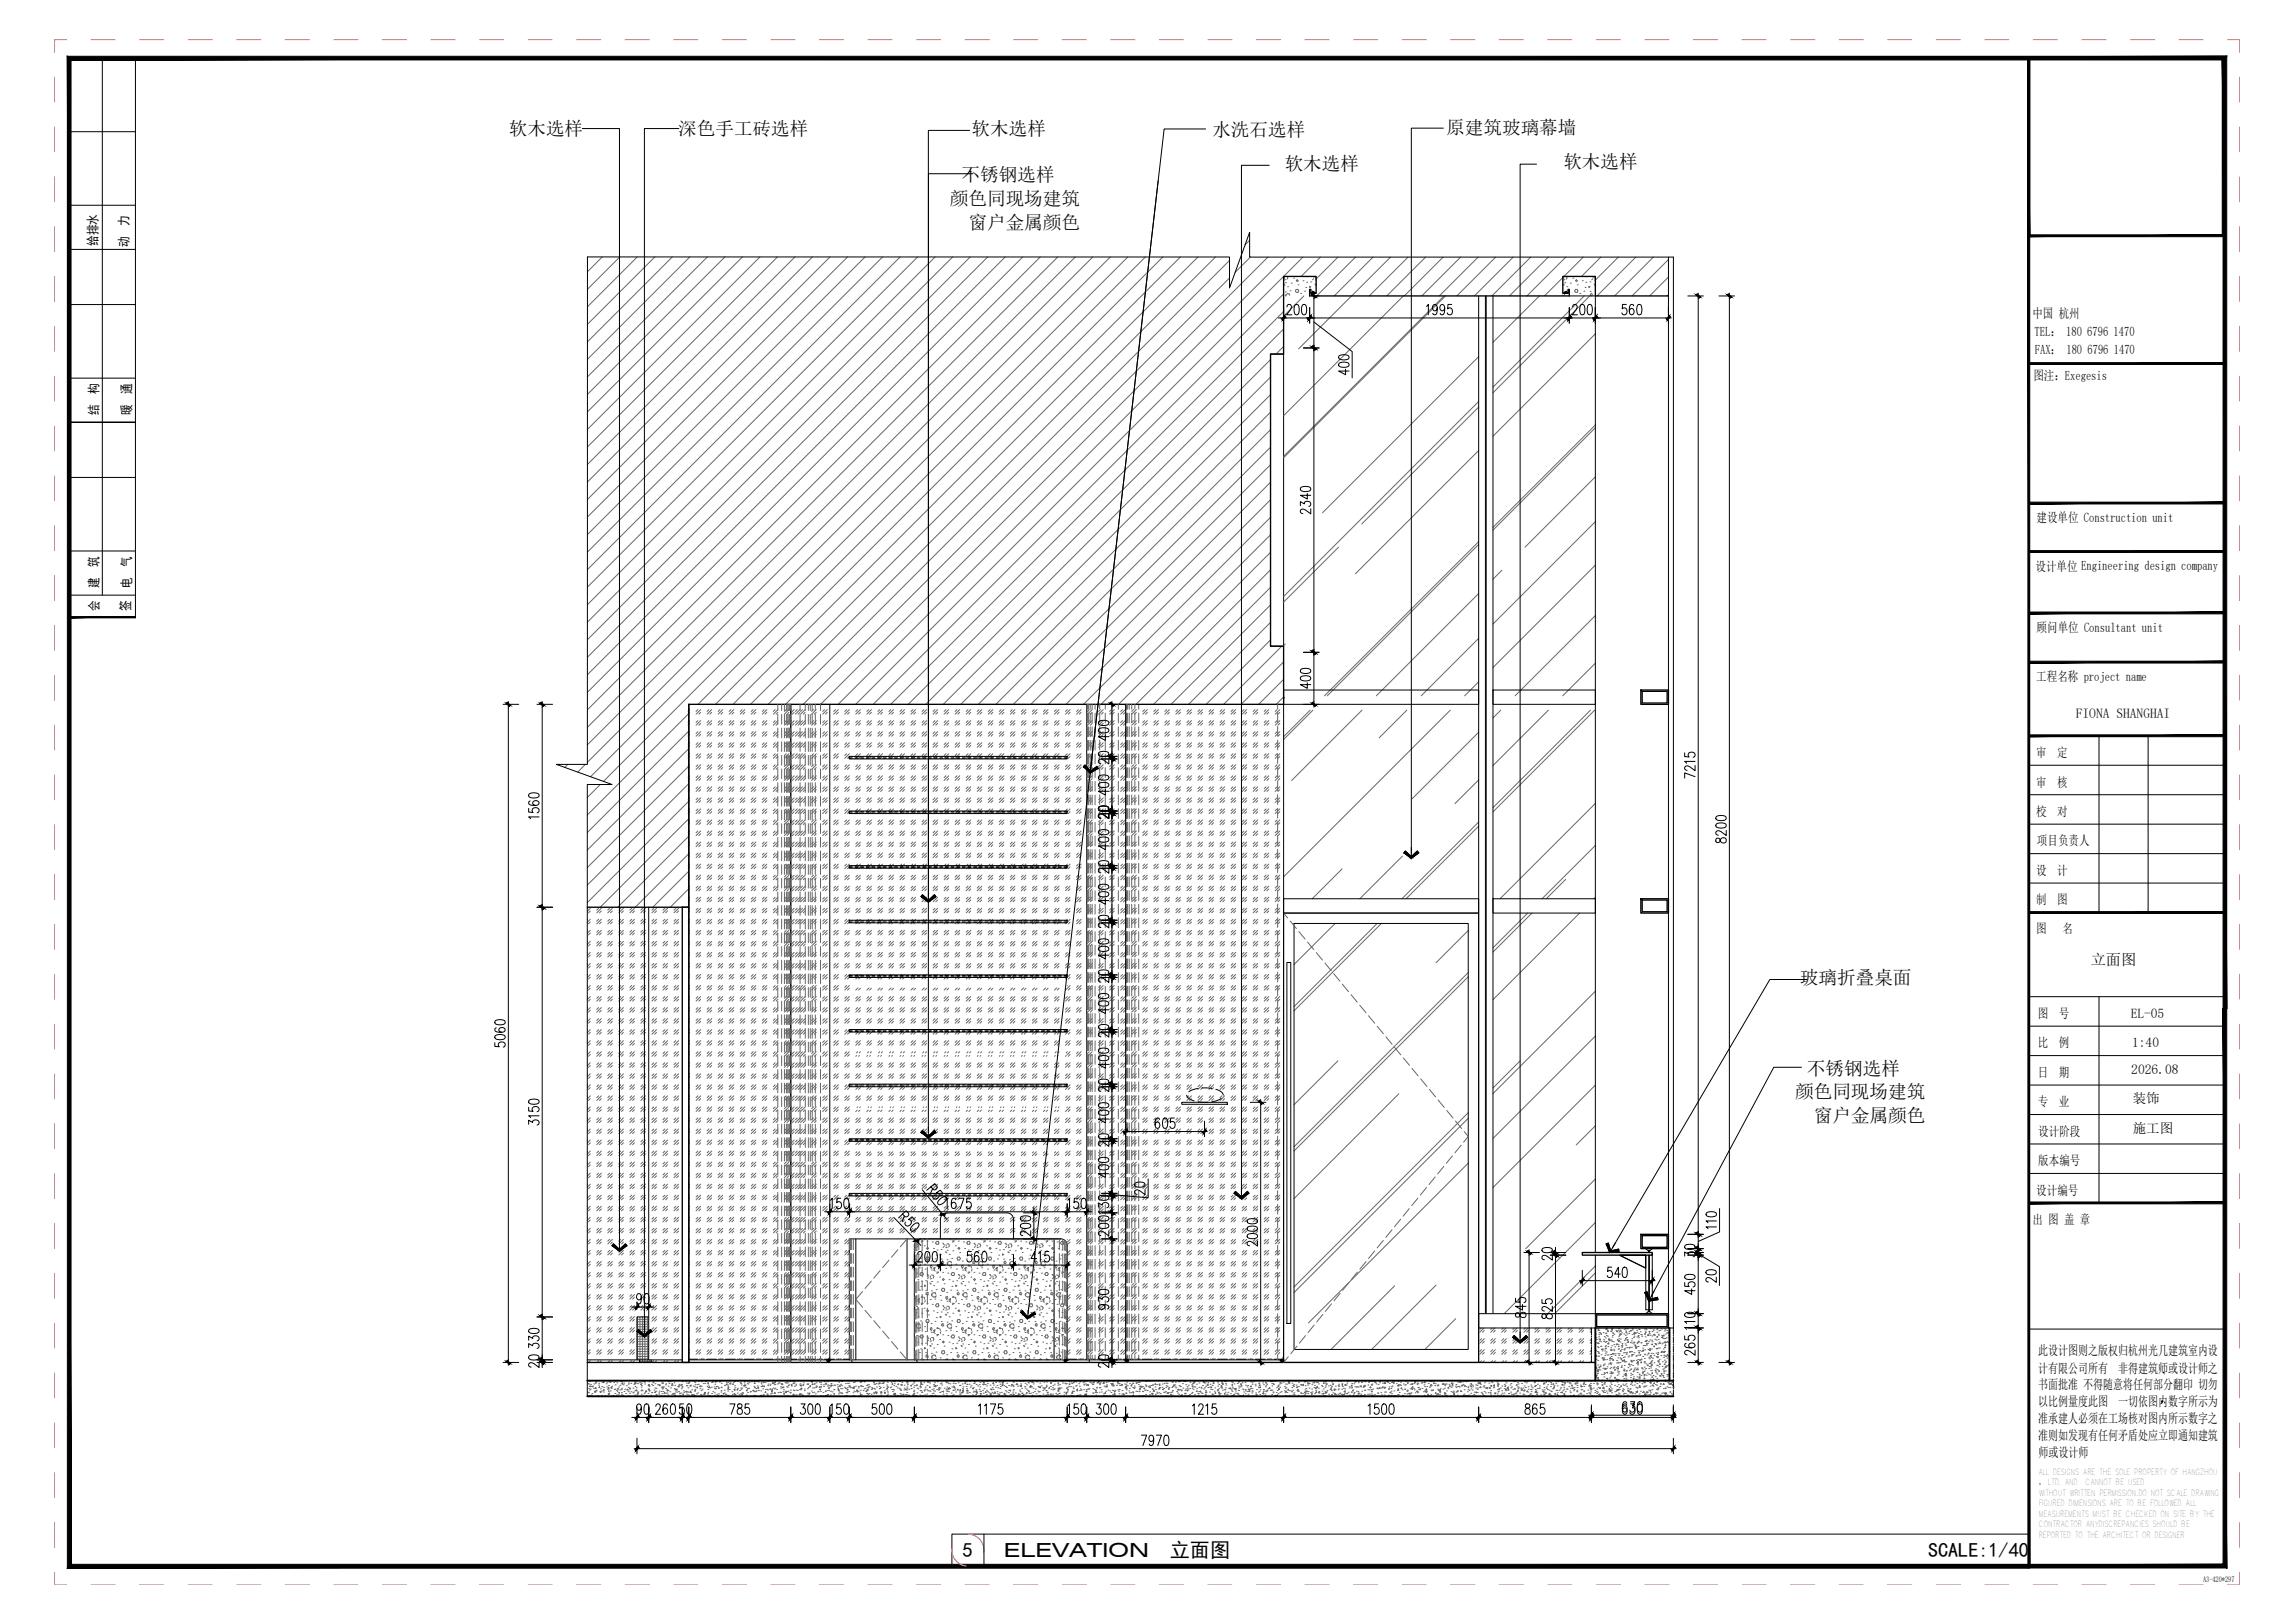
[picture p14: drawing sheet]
<svg xmlns="http://www.w3.org/2000/svg" width="594mm" height="420mm" viewBox="0 0 594 420" stroke-linecap="round" stroke-linejoin="round" font-family="sans-serif">
<defs><g id="words">
<g font-size="5.2">
<text x="249.3" y="403.1">5</text>
<text x="302.8" y="403.1">立面图</text>
<text x="499.1" y="403.1">SCALE:1/40</text>
</g>
<text font-size="5" x="259.9" y="403.1">ELEVATION</text>
<g font-size="4.8">
<text x="131.7" y="34.8">软木选样</text>
<text x="175.6" y="34.9">深色手工砖选样</text>
<text x="251.5" y="34.8">软木选样</text>
<text x="313.8" y="35.2">水洗石选样</text>
<text x="374.4" y="34.8">原建筑玻璃幕墙</text>
<text x="248.9" y="47">不锈钢选样</text>
<text x="332.5" y="43.9">软木选样</text>
<text x="404.7" y="43.6">软木选样</text>
<text x="245.9" y="52.9">颜色同现场建筑</text>
<text x="250.7" y="59.2">窗户金属颜色</text>
<text x="465.9" y="254.7">玻璃折叠桌面</text>
<text x="467.7" y="278.3">不锈钢选样</text>
<text x="464.7" y="284.3">颜色同现场建筑</text>
<text x="469.5" y="290.5">窗户金属颜色</text>
</g>
<text font-size="3.9" x="541.2" y="249.8">立面图</text>
<g font-size="3.5">
<text x="537.3" y="186">FIONA SHANGHAI</text>
<text x="551.6" y="263.6">EL-05</text>
<text x="551.9" y="271">1:40</text>
<text x="551.7" y="278.1">2026.08</text>
<text x="552.1" y="285.5">装饰</text>
<text x="552.1" y="293.4">施工图</text>
</g>
<g font-size="3.4">
<text x="33.2" y="58.5" transform="rotate(-90 33.2 58.5)">力</text>
<text x="25.2" y="63.6" transform="rotate(-90 25.2 63.6)">给排水</text>
<text x="33.2" y="64" transform="rotate(-90 33.2 64)">动</text>
<text x="526.1" y="82.3">中国 杭州</text>
<text x="526.7" y="87">TEL： 180 6796 1470</text>
<text x="526.7" y="91.6">FAX： 180 6796 1470</text>
<text x="25.5" y="101.9" transform="rotate(-90 25.5 101.9)">构</text>
<text x="33.9" y="101.9" transform="rotate(-90 33.9 101.9)">通</text>
<text x="526.3" y="98.3">图注：Exegesis</text>
<text x="25.5" y="107.4" transform="rotate(-90 25.5 107.4)">结</text>
<text x="33.9" y="107.4" transform="rotate(-90 33.9 107.4)">暖</text>
<text x="527.2" y="135.2">建设单位 Construction unit</text>
<text x="25.5" y="146.7" transform="rotate(-90 25.5 146.7)">筑</text>
<text x="33.9" y="146.7" transform="rotate(-90 33.9 146.7)">气</text>
<text x="526.9" y="147.8">设计单位 Engineering design company</text>
<text x="25.5" y="152.2" transform="rotate(-90 25.5 152.2)">建</text>
<text x="33.9" y="152.2" transform="rotate(-90 33.9 152.2)">电</text>
<text x="25.6" y="158.2" transform="rotate(-90 25.6 158.2)">会</text>
<text x="33.7" y="158.2" transform="rotate(-90 33.7 158.2)">签</text>
<text x="527.2" y="163.7">顾问单位 Consultant unit</text>
<text x="527.1" y="176.4">工程名称 project name</text>
<text x="527.1" y="196">审</text>
<text x="532.5" y="196">定</text>
<text x="527.1" y="203.6">审</text>
<text x="532.5" y="203.6">核</text>
<text x="527.1" y="211.2">校</text>
<text x="532.5" y="211.2">对</text>
<text x="527.3" y="218.9">项目负责人</text>
<text x="527.1" y="226.5">设</text>
<text x="532.5" y="226.5">计</text>
<text x="527.1" y="234.1">制</text>
<text x="532.5" y="234.1">图</text>
<text x="527.1" y="241.6">图</text>
<text x="533.9" y="241.6">名</text>
<text x="527.5" y="263.5">图</text>
<text x="532.9" y="263.5">号</text>
<text x="527.5" y="271.1">比</text>
<text x="532.9" y="271.1">例</text>
<text x="527.5" y="278.8">日</text>
<text x="532.9" y="278.8">期</text>
<text x="527.5" y="286.4">专</text>
<text x="532.9" y="286.4">业</text>
<text x="527.6" y="294">设计阶段</text>
<text x="527.6" y="301.7">版本编号</text>
<text x="527.1" y="309.3">设计编号</text>
<text x="526.1" y="316.8">出 图 盖 章</text>
<text x="527.6" y="350.9">此设计图则之版权归杭州光几建筑室内设</text>
<text x="527.6" y="355.3">计有限公司所有</text>
<text x="527.6" y="359.7">书面批准 不得随意将任何部分翻印 切勿</text>
<text x="548.3" y="355.3">非得建筑师或设计师之</text>
<text x="527.6" y="364.1">以比例量度此图</text>
<text x="548.3" y="364.1">一切依图内数字所示为</text>
<text x="527.6" y="368.5">准承建人必须在工场核对图内所示数字之</text>
<text x="527.6" y="372.9">准则如发现有任何矛盾处应立即通知建筑</text>
<text x="527.7" y="377.1">师或设计师</text>
</g>
<text font-size="2.3" x="527.7" y="384.5">， LTD. AND</text>
<g font-size="2.1">
<text x="527.6" y="381.8">ALL DESIGNS ARE THE SOLE PROPERTY OF HANGZHOU</text>
<text x="527.7" y="389.9">FIGURED DIMENSIONS ARE TO BE FOLLOWED ALL</text>
<text x="527.7" y="387.2">WITHOUT WRITTEN PERMISSION.DO NOT SCALE DRAWING</text>
<text x="539.8" y="384.5">CANNOT BE USED</text>
<text x="527.7" y="392.6">MEASUREMENTS MUST BE CHECKED ON SITE BY THE</text>
<text x="527.7" y="395.3">CONTRACTOR ANYDISCREPANCIES SHOULD BE</text>
<text x="527.7" y="398">REPORTED TO THE ARCHITECT OR DESIGNER</text>
</g>
<text font-size="2" x="570.3" y="409.6">A3-420*297</text>
<g font-size=".7">
<text x="181.1" y="352.1">LED</text>
<text x="186" y="352.1">LED</text>
<text x="190.9" y="352.1">LED</text>
<text x="195.7" y="352.1">LED</text>
<text x="200.6" y="352.1">LED</text>
<text x="206.8" y="352.1">LED</text>
<text x="211.6" y="352.1">LED</text>
<text x="216.5" y="352.1">LED</text>
<text x="279.2" y="352.1">LED</text>
<text x="284.1" y="352.1">LED</text>
<text x="289" y="352.1">LED</text>
<text x="293.9" y="352.1">LED</text>
<text x="298.7" y="352.1">LED</text>
<text x="303.6" y="352.1">LED</text>
<text x="308.5" y="352.1">LED</text>
<text x="313.4" y="352.1">LED</text>
<text x="318.2" y="352.1">LED</text>
<text x="323.1" y="352.1">LED</text>
<text x="328" y="352.1">LED</text>
</g>
<g font-size=".2">
<text x="220.7" y="196">LED</text>
<text x="222.2" y="196">LED</text>
<text x="223.7" y="196">LED</text>
<text x="225.1" y="196">LED</text>
<text x="226.6" y="196">LED</text>
<text x="228.1" y="196">LED</text>
<text x="229.5" y="196">LED</text>
<text x="231" y="196">LED</text>
<text x="232.4" y="196">LED</text>
<text x="233.9" y="196">LED</text>
<text x="235.4" y="196">LED</text>
<text x="236.8" y="196">LED</text>
<text x="238.3" y="196">LED</text>
<text x="239.8" y="196">LED</text>
<text x="241.2" y="196">LED</text>
<text x="242.7" y="196">LED</text>
<text x="244.1" y="196">LED</text>
<text x="245.6" y="196">LED</text>
<text x="247.1" y="196">LED</text>
<text x="248.5" y="196">LED</text>
<text x="250" y="196">LED</text>
<text x="251.5" y="196">LED</text>
<text x="252.9" y="196">LED</text>
<text x="254.4" y="196">LED</text>
<text x="255.8" y="196">LED</text>
<text x="257.3" y="196">LED</text>
<text x="258.8" y="196">LED</text>
<text x="260.2" y="196">LED</text>
<text x="261.7" y="196">LED</text>
<text x="263.2" y="196">LED</text>
<text x="264.6" y="196">LED</text>
<text x="266.1" y="196">LED</text>
<text x="267.5" y="196">LED</text>
<text x="269" y="196">LED</text>
<text x="270.5" y="196">LED</text>
<text x="271.9" y="196">LED</text>
<text x="273.4" y="196">LED</text>
<text x="274.9" y="196">LED</text>
<text x="220.7" y="210.2">LED</text>
<text x="222.2" y="210.2">LED</text>
<text x="223.7" y="210.2">LED</text>
<text x="225.1" y="210.2">LED</text>
<text x="226.6" y="210.2">LED</text>
<text x="228.1" y="210.2">LED</text>
<text x="229.5" y="210.2">LED</text>
<text x="231" y="210.2">LED</text>
<text x="232.4" y="210.2">LED</text>
<text x="233.9" y="210.2">LED</text>
<text x="235.4" y="210.2">LED</text>
<text x="236.8" y="210.2">LED</text>
<text x="238.3" y="210.2">LED</text>
<text x="239.8" y="210.2">LED</text>
<text x="241.2" y="210.2">LED</text>
<text x="242.7" y="210.2">LED</text>
<text x="244.1" y="210.2">LED</text>
<text x="245.6" y="210.2">LED</text>
<text x="247.1" y="210.2">LED</text>
<text x="248.5" y="210.2">LED</text>
<text x="250" y="210.2">LED</text>
<text x="251.5" y="210.2">LED</text>
<text x="252.9" y="210.2">LED</text>
<text x="254.4" y="210.2">LED</text>
<text x="255.8" y="210.2">LED</text>
<text x="257.3" y="210.2">LED</text>
<text x="258.8" y="210.2">LED</text>
<text x="260.2" y="210.2">LED</text>
<text x="261.7" y="210.2">LED</text>
<text x="263.2" y="210.2">LED</text>
<text x="264.6" y="210.2">LED</text>
<text x="266.1" y="210.2">LED</text>
<text x="267.5" y="210.2">LED</text>
<text x="269" y="210.2">LED</text>
<text x="270.5" y="210.2">LED</text>
<text x="271.9" y="210.2">LED</text>
<text x="273.4" y="210.2">LED</text>
<text x="274.9" y="210.2">LED</text>
<text x="220.7" y="224.3">LED</text>
<text x="222.2" y="224.3">LED</text>
<text x="223.7" y="224.3">LED</text>
<text x="225.1" y="224.3">LED</text>
<text x="226.6" y="224.3">LED</text>
<text x="228.1" y="224.3">LED</text>
<text x="229.5" y="224.3">LED</text>
<text x="231" y="224.3">LED</text>
<text x="232.4" y="224.3">LED</text>
<text x="233.9" y="224.3">LED</text>
<text x="235.4" y="224.3">LED</text>
<text x="236.8" y="224.3">LED</text>
<text x="238.3" y="224.3">LED</text>
<text x="239.8" y="224.3">LED</text>
<text x="241.2" y="224.3">LED</text>
<text x="242.7" y="224.3">LED</text>
<text x="244.1" y="224.3">LED</text>
<text x="245.6" y="224.3">LED</text>
<text x="247.1" y="224.3">LED</text>
<text x="248.5" y="224.3">LED</text>
<text x="250" y="224.3">LED</text>
<text x="251.5" y="224.3">LED</text>
<text x="252.9" y="224.3">LED</text>
<text x="254.4" y="224.3">LED</text>
<text x="255.8" y="224.3">LED</text>
<text x="257.3" y="224.3">LED</text>
<text x="258.8" y="224.3">LED</text>
<text x="260.2" y="224.3">LED</text>
<text x="261.7" y="224.3">LED</text>
<text x="263.2" y="224.3">LED</text>
<text x="264.6" y="224.3">LED</text>
<text x="266.1" y="224.3">LED</text>
<text x="267.5" y="224.3">LED</text>
<text x="269" y="224.3">LED</text>
<text x="270.5" y="224.3">LED</text>
<text x="271.9" y="224.3">LED</text>
<text x="273.4" y="224.3">LED</text>
<text x="274.9" y="224.3">LED</text>
<text x="220.7" y="238.5">LED</text>
<text x="222.2" y="238.5">LED</text>
<text x="223.7" y="238.5">LED</text>
<text x="225.1" y="238.5">LED</text>
<text x="226.6" y="238.5">LED</text>
<text x="228.1" y="238.5">LED</text>
<text x="229.5" y="238.5">LED</text>
<text x="231" y="238.5">LED</text>
<text x="232.4" y="238.5">LED</text>
<text x="233.9" y="238.5">LED</text>
<text x="235.4" y="238.5">LED</text>
<text x="236.8" y="238.5">LED</text>
<text x="238.3" y="238.5">LED</text>
<text x="239.8" y="238.5">LED</text>
<text x="241.2" y="238.5">LED</text>
<text x="242.7" y="238.5">LED</text>
<text x="244.1" y="238.5">LED</text>
<text x="245.6" y="238.5">LED</text>
<text x="247.1" y="238.5">LED</text>
<text x="248.5" y="238.5">LED</text>
<text x="250" y="238.5">LED</text>
<text x="251.5" y="238.5">LED</text>
<text x="252.9" y="238.5">LED</text>
<text x="254.4" y="238.5">LED</text>
<text x="255.8" y="238.5">LED</text>
<text x="257.3" y="238.5">LED</text>
<text x="258.8" y="238.5">LED</text>
<text x="260.2" y="238.5">LED</text>
<text x="261.7" y="238.5">LED</text>
<text x="263.2" y="238.5">LED</text>
<text x="264.6" y="238.5">LED</text>
<text x="266.1" y="238.5">LED</text>
<text x="267.5" y="238.5">LED</text>
<text x="269" y="238.5">LED</text>
<text x="270.5" y="238.5">LED</text>
<text x="271.9" y="238.5">LED</text>
<text x="273.4" y="238.5">LED</text>
<text x="274.9" y="238.5">LED</text>
<text x="220.7" y="252.6">LED</text>
<text x="222.2" y="252.6">LED</text>
<text x="223.7" y="252.6">LED</text>
<text x="225.1" y="252.6">LED</text>
<text x="226.6" y="252.6">LED</text>
<text x="228.1" y="252.6">LED</text>
<text x="229.5" y="252.6">LED</text>
<text x="231" y="252.6">LED</text>
<text x="232.4" y="252.6">LED</text>
<text x="233.9" y="252.6">LED</text>
<text x="235.4" y="252.6">LED</text>
<text x="236.8" y="252.6">LED</text>
<text x="238.3" y="252.6">LED</text>
<text x="239.8" y="252.6">LED</text>
<text x="241.2" y="252.6">LED</text>
<text x="242.7" y="252.6">LED</text>
<text x="244.1" y="252.6">LED</text>
<text x="245.6" y="252.6">LED</text>
<text x="247.1" y="252.6">LED</text>
<text x="248.5" y="252.6">LED</text>
<text x="250" y="252.6">LED</text>
<text x="251.5" y="252.6">LED</text>
<text x="252.9" y="252.6">LED</text>
<text x="254.4" y="252.6">LED</text>
<text x="255.8" y="252.6">LED</text>
<text x="257.3" y="252.6">LED</text>
<text x="258.8" y="252.6">LED</text>
<text x="260.2" y="252.6">LED</text>
<text x="261.7" y="252.6">LED</text>
<text x="263.2" y="252.6">LED</text>
<text x="264.6" y="252.6">LED</text>
<text x="266.1" y="252.6">LED</text>
<text x="267.5" y="252.6">LED</text>
<text x="269" y="252.6">LED</text>
<text x="270.5" y="252.6">LED</text>
<text x="271.9" y="252.6">LED</text>
<text x="273.4" y="252.6">LED</text>
<text x="274.9" y="252.6">LED</text>
<text x="220.7" y="266.8">LED</text>
<text x="222.2" y="266.8">LED</text>
<text x="223.7" y="266.8">LED</text>
<text x="225.1" y="266.8">LED</text>
<text x="226.6" y="266.8">LED</text>
<text x="228.1" y="266.8">LED</text>
<text x="229.5" y="266.8">LED</text>
<text x="231" y="266.8">LED</text>
<text x="232.4" y="266.8">LED</text>
<text x="233.9" y="266.8">LED</text>
<text x="235.4" y="266.8">LED</text>
<text x="236.8" y="266.8">LED</text>
<text x="238.3" y="266.8">LED</text>
<text x="239.8" y="266.8">LED</text>
<text x="241.2" y="266.8">LED</text>
<text x="242.7" y="266.8">LED</text>
<text x="244.1" y="266.8">LED</text>
<text x="245.6" y="266.8">LED</text>
<text x="247.1" y="266.8">LED</text>
<text x="248.5" y="266.8">LED</text>
<text x="250" y="266.8">LED</text>
<text x="251.5" y="266.8">LED</text>
<text x="252.9" y="266.8">LED</text>
<text x="254.4" y="266.8">LED</text>
<text x="255.8" y="266.8">LED</text>
<text x="257.3" y="266.8">LED</text>
<text x="258.8" y="266.8">LED</text>
<text x="260.2" y="266.8">LED</text>
<text x="261.7" y="266.8">LED</text>
<text x="263.2" y="266.8">LED</text>
<text x="264.6" y="266.8">LED</text>
<text x="266.1" y="266.8">LED</text>
<text x="267.5" y="266.8">LED</text>
<text x="269" y="266.8">LED</text>
<text x="270.5" y="266.8">LED</text>
<text x="271.9" y="266.8">LED</text>
<text x="273.4" y="266.8">LED</text>
<text x="274.9" y="266.8">LED</text>
<text x="220.7" y="280.9">LED</text>
<text x="222.2" y="280.9">LED</text>
<text x="223.7" y="280.9">LED</text>
<text x="225.1" y="280.9">LED</text>
<text x="226.6" y="280.9">LED</text>
<text x="228.1" y="280.9">LED</text>
<text x="229.5" y="280.9">LED</text>
<text x="231" y="280.9">LED</text>
<text x="232.4" y="280.9">LED</text>
<text x="233.9" y="280.9">LED</text>
<text x="235.4" y="280.9">LED</text>
<text x="236.8" y="280.9">LED</text>
<text x="238.3" y="280.9">LED</text>
<text x="239.8" y="280.9">LED</text>
<text x="241.2" y="280.9">LED</text>
<text x="242.7" y="280.9">LED</text>
<text x="244.1" y="280.9">LED</text>
<text x="245.6" y="280.9">LED</text>
<text x="247.1" y="280.9">LED</text>
<text x="248.5" y="280.9">LED</text>
<text x="250" y="280.9">LED</text>
<text x="251.5" y="280.9">LED</text>
<text x="252.9" y="280.9">LED</text>
<text x="254.4" y="280.9">LED</text>
<text x="255.8" y="280.9">LED</text>
<text x="257.3" y="280.9">LED</text>
<text x="258.8" y="280.9">LED</text>
<text x="260.2" y="280.9">LED</text>
<text x="261.7" y="280.9">LED</text>
<text x="263.2" y="280.9">LED</text>
<text x="264.6" y="280.9">LED</text>
<text x="266.1" y="280.9">LED</text>
<text x="267.5" y="280.9">LED</text>
<text x="269" y="280.9">LED</text>
<text x="270.5" y="280.9">LED</text>
<text x="271.9" y="280.9">LED</text>
<text x="273.4" y="280.9">LED</text>
<text x="274.9" y="280.9">LED</text>
<text x="220.7" y="295">LED</text>
<text x="222.2" y="295">LED</text>
<text x="223.7" y="295">LED</text>
<text x="225.1" y="295">LED</text>
<text x="226.6" y="295">LED</text>
<text x="228.1" y="295">LED</text>
<text x="229.5" y="295">LED</text>
<text x="231" y="295">LED</text>
<text x="232.4" y="295">LED</text>
<text x="233.9" y="295">LED</text>
<text x="235.4" y="295">LED</text>
<text x="236.8" y="295">LED</text>
<text x="238.3" y="295">LED</text>
<text x="239.8" y="295">LED</text>
<text x="241.2" y="295">LED</text>
<text x="242.7" y="295">LED</text>
<text x="244.1" y="295">LED</text>
<text x="245.6" y="295">LED</text>
<text x="247.1" y="295">LED</text>
<text x="248.5" y="295">LED</text>
<text x="250" y="295">LED</text>
<text x="251.5" y="295">LED</text>
<text x="252.9" y="295">LED</text>
<text x="254.4" y="295">LED</text>
<text x="255.8" y="295">LED</text>
<text x="257.3" y="295">LED</text>
<text x="258.8" y="295">LED</text>
<text x="260.2" y="295">LED</text>
<text x="261.7" y="295">LED</text>
<text x="263.2" y="295">LED</text>
<text x="264.6" y="295">LED</text>
<text x="266.1" y="295">LED</text>
<text x="267.5" y="295">LED</text>
<text x="269" y="295">LED</text>
<text x="270.5" y="295">LED</text>
<text x="271.9" y="295">LED</text>
<text x="273.4" y="295">LED</text>
<text x="274.9" y="295">LED</text>
<text x="220.7" y="309.2">LED</text>
<text x="222.2" y="309.2">LED</text>
<text x="223.7" y="309.2">LED</text>
<text x="225.1" y="309.2">LED</text>
<text x="226.6" y="309.2">LED</text>
<text x="228.1" y="309.2">LED</text>
<text x="229.5" y="309.2">LED</text>
<text x="231" y="309.2">LED</text>
<text x="232.4" y="309.2">LED</text>
<text x="233.9" y="309.2">LED</text>
<text x="235.4" y="309.2">LED</text>
<text x="236.8" y="309.2">LED</text>
<text x="238.3" y="309.2">LED</text>
<text x="239.8" y="309.2">LED</text>
<text x="241.2" y="309.2">LED</text>
<text x="242.7" y="309.2">LED</text>
<text x="244.1" y="309.2">LED</text>
<text x="245.6" y="309.2">LED</text>
<text x="247.1" y="309.2">LED</text>
<text x="248.5" y="309.2">LED</text>
<text x="250" y="309.2">LED</text>
<text x="251.5" y="309.2">LED</text>
<text x="252.9" y="309.2">LED</text>
<text x="254.4" y="309.2">LED</text>
<text x="255.8" y="309.2">LED</text>
<text x="257.3" y="309.2">LED</text>
<text x="258.8" y="309.2">LED</text>
<text x="260.2" y="309.2">LED</text>
<text x="261.7" y="309.2">LED</text>
<text x="263.2" y="309.2">LED</text>
<text x="264.6" y="309.2">LED</text>
<text x="266.1" y="309.2">LED</text>
<text x="267.5" y="309.2">LED</text>
<text x="269" y="309.2">LED</text>
<text x="270.5" y="309.2">LED</text>
<text x="271.9" y="309.2">LED</text>
<text x="273.4" y="309.2">LED</text>
<text x="274.9" y="309.2">LED</text>
</g>
</g></defs>
<g fill="none" stroke="#000" stroke-width=".26">
<path d="M17.9 15h507.3v390.9h-507.3zM332.3 79.6v4.1M333.1 79.5l.4-.7h.4l.4 .5-.3 .9-1 1.3h1.4M335.3 78.9l.4-.1a1.61 1.61 0 0 1 .5 2.2l-.2 .4-.5 .1a1.63 1.63 0 0 1-.4-2.2zM337.2 78.9l.5-.1a1.61 1.61 0 0 1 .4 2.2l-.1 .4-.5 .1a1.63 1.63 0 0 1-.5-2.2zM339 79.6v4.1M339.7 75.8h.1M339.7 75.7v.2h.4v-.2M339.8 75.7v.2M339.8 75.7h.3M339.8 75.7h-.1M339.8 75.7l-.1 .1"/>
<path d="M340 75.9h.1M340.1 75.8h.1M340.1 75.8v.1M340.1 75.7l-.1 .2M340.1 76.6h1.4M340.1 77.3v12.1M340.1 75.7v.1M340.1 75.7h.1M369.2 79.3l.5-.5v2.7M372 79.7a.71 .71 0 0 1-.6 .8 .87 .87 0 0 1-.6-.9 .87 .87 0 0 1 .7-.8 1.73 1.73 0 0 1 0 2.7l-.5-.1-.1-.3M374 79.7a.72 .72 0 0 1-.7 .8 .8 .8 0 0 1-.6-1 .8 .8 0 0 1 1-.6 2.36 2.36 0 0 1 0 2.5l-.5 .1-.4-.4M375.8 78.8h-1l-.1 1.2a.74 .74 0 0 1 1-.2 .74 .74 0 0 1 .3 .9 .69 .69 0 0 1-.6 .8 .69 .69 0 0 1-.8-.5"/>
<path d="M382.8 76.6v276.1M384.5 76.6v263.3M384.7 76.6v263.3M386.5 76.6v263.3M405.1 75.7v.2h.4v-.2M405.1 75.8h.1M405.1 75.7v.1M405.1 75.7h.4M405.1 75.7h.1M405.1 75.7l.1 .2M405.2 75.8v.1M405.2 75.9h.1"/>
<path d="M405.5 75.7v.1M405.5 75.7v.2M405.5 75.7h.1M405.5 75.8h.1M406.2 76.6h6.8v247.6M406.2 79.6v4.1M431.9 66.6v277.2M433.2 66.6v277.2M328.9 91.7h3.4v75.6h-3.4zM330.9 82.3h.7M332.3 82.3h6.7M337.4 90.1h4.1"/>
<path d="M339.7 82.3h65.8M340.1 83.4l9.9 7.6v6.8M340.1 90.8v77.4M346.6 94a2.61 2.61 0 0 1 2.5 0l.1 .5a1.63 1.63 0 0 1-2.2 .5l-.5-.5zM346.6 92.1l1.1-.3a1.18 1.18 0 0 1 1.5 .8 1.63 1.63 0 0 1-2.2 .5l-.5-.5zM348.3 95.6v1.4l-1.8-.9h2.7M336.6 130.9v-1l1 .5a.79 .79 0 0 1 1.1-.6 .79 .79 0 0 1 .3 1.2l-.2 .1M336.7 126.2l1.1-.3a1.16 1.16 0 0 1 1.5 .8 1.63 1.63 0 0 1-2.2 .5l-.5-.5zM338.4 127.7v1.5l-1.8-1h2.7M339.3 131.7v1.3l-1.7-1.1a.61 .61 0 0 0-.9 .2 .61 .61 0 0 0 .4 .8h.1M332.3 178.6h50.5v3.7h-50.5zM336.7 175.2a2.59 2.59 0 0 1 2.5 0l.1 .5a1.63 1.63 0 0 1-2.2 .5l-.5-.5z"/>
<path d="M336.7 173.3l1.1-.3a1.16 1.16 0 0 1 1.5 .8 1.61 1.61 0 0 1-2.2 .5l-.5-.5zM337.4 168.9h4.1M338.4 176.8v1.4l-1.8-1h2.7M340.1 169.5v12.2M386.5 178.6h26.5v3.7h-26.5zM139 182.3h4M140.4 183v51.2M204.7 182.3v170.4M214.8 182.3v169.7M219.8 195.8h56.4v.7h-56.4zM281.3 182.3v169.7M284.5 194.8l1-.3a1.18 1.18 0 0 1 1.5 .8 1.65 1.65 0 0 1-2.2 .5l-.5-.5z"/>
<path d="M284.5 188.7l1-.3a1.18 1.18 0 0 1 1.5 .8 1.65 1.65 0 0 1-2.2 .4l-.5-.4zM284.5 186.8l1-.3a1.18 1.18 0 0 1 1.5 .7 1.65 1.65 0 0 1-2.2 .5l-.5-.5zM285.1 196.5h4.1M285.1 195.8h4.1M285.1 182.3h4.1M286.1 190.2v1.5l-1.8-1h2.7M287 196.4v1.4l-1.3-1-.9-.3-.3 .2-.2 .6 .7 .4M287.8 183v12.1M287.8 195.8v.7M287.8 197.2v12.1M291.4 182.3v169.7M332.3 180.7h.1"/>
<path d="M332.3 182.3v169.7h-56.1M337.4 182.3h4.1M136.8 209.3v.9l1.2 .1a.74 .74 0 0 1-.1-.9 .74 .74 0 0 1 .9-.3 .68 .68 0 0 1 .7 .5 .68 .68 0 0 1-.5 .8M137 205.5l1-.3a1.18 1.18 0 0 1 1.5 .8 1.63 1.63 0 0 1-2.1 .5l-.6-.5zM137.2 207.4l-.2 .1-.2 .4a1.5 1.5 0 0 0 1.8 .6l.8-.3a.79 .79 0 0 0-.6-1 .79 .79 0 0 0-.9 .6 .7 .7 0 0 0 .7 .7M139.5 211.5h-2.7l.6 .5M219.8 209.9h56.4v.7h-56.4zM284.5 217a2.61 2.61 0 0 1 2.4 0l.1 .5a1.65 1.65 0 0 1-2.2 .4l-.5-.4zM284.5 215a2.61 2.61 0 0 1 2.4 0l.1 .5a1.63 1.63 0 0 1-2.2 .5l-.5-.5zM284.5 208.9a2.61 2.61 0 0 1 2.4 0l.1 .5a1.65 1.65 0 0 1-2.2 .5l-.5-.5zM284.5 202.8l1-.3a1.18 1.18 0 0 1 1.5 .8 1.65 1.65 0 0 1-2.2 .5l-.5-.5zM284.5 200.9a2.61 2.61 0 0 1 2.4 0l.1 .5a1.65 1.65 0 0 1-2.2 .5l-.5-.5z"/>
<path d="M285.1 210.6h4.1M285.1 209.9h4.1M286.1 218.5v1.4l-1.8-.9h2.7M286.1 204.4v1.4l-1.8-1h2.7M287 210.6v1.3l-1.6-1.1a.61 .61 0 0 0-1 .2 .61 .61 0 0 0 .4 .8h.2M287.8 209.9v.7M287.8 211.3v12.1M139 234.9h4M167.9 234.9v117.1M219.8 238.2h56.4v.7h-56.4zM219.8 224.1h56.4v.7h-56.4zM284.5 237.2l1-.3a1.18 1.18 0 0 1 1.5 .8 1.63 1.63 0 0 1-2.2 .5l-.5-.5z"/>
<path d="M284.5 231.1a2.61 2.61 0 0 1 2.4 0l.1 .5a1.63 1.63 0 0 1-2.2 .5l-.5-.5zM284.5 229.2l1-.3a1.18 1.18 0 0 1 1.5 .8 1.63 1.63 0 0 1-2.2 .5l-.5-.5zM284.5 223.1a2.61 2.61 0 0 1 2.4 0l.1 .5a1.63 1.63 0 0 1-2.2 .4l-.5-.4zM285.1 238.9h4.1M285.1 238.2h4.1M285.1 224.8h4.1M285.1 224.1h4.1M286.1 232.6v1.5l-1.8-1h2.7M287 238.9v1.3l-1.6-1.1a.61 .61 0 0 0-1 .1 .61 .61 0 0 0 .4 .9h.2M287 224.7v1.4l-1.6-1.2a.61 .61 0 0 0-1 .2 .61 .61 0 0 0 .4 .9h.2M287.8 224.1v.7M287.8 225.4v12.2"/>
<path d="M287.8 238.2v.7M287.8 239.6v12.1M332.3 236.4h50.5v116.3h-50.5zM332.3 232.7h50.5v3.7h-50.5zM335 239.1h45.1v110.2h-45.1zM386.5 232.7h26.5v3.7h-26.5zM219.8 252.4h56.4v.6h-56.4zM284.5 259.4l1-.3a1.18 1.18 0 0 1 1.5 .8 1.65 1.65 0 0 1-2.2 .5l-.5-.5zM284.5 257.5l1-.3a1.18 1.18 0 0 1 1.5 .8 1.65 1.65 0 0 1-2.2 .4l-.5-.4zM284.5 251.4l1-.3a1.18 1.18 0 0 1 1.5 .7 1.65 1.65 0 0 1-2.2 .5l-.5-.5zM284.5 245.3l1-.3a1.18 1.18 0 0 1 1.5 .7 1.63 1.63 0 0 1-2.2 .5l-.5-.5zM284.5 243.3l1-.3a1.18 1.18 0 0 1 1.5 .8 1.65 1.65 0 0 1-2.2 .5l-.5-.5z"/>
<path d="M285.1 253h4.1M285.1 252.4h4.1M286.1 246.8v1.4l-1.8-.9h2.7M287 253v1.3l-1.6-1.1a.61 .61 0 0 0-1 .2 .61 .61 0 0 0 .4 .9h.2M287.8 252.4v.6M287.8 253.7v12.1M333.1 249.2h1v93.4h-1zM219.8 266.5h56.4v.7h-56.4zM284.5 279.6l1-.2a1.18 1.18 0 0 1 1.5 .7 1.65 1.65 0 0 1-2.2 .5l-.5-.5zM284.5 273.5l1-.3a1.18 1.18 0 0 1 1.5 .8 1.65 1.65 0 0 1-2.2 .5l-.5-.5zM284.5 271.6l1-.3a1.18 1.18 0 0 1 1.5 .8 1.65 1.65 0 0 1-2.2 .5l-.5-.5zM284.5 265.5l1-.3a1.18 1.18 0 0 1 1.5 .8 1.65 1.65 0 0 1-2.2 .5l-.5-.5z"/>
<path d="M285.1 267.2h4.1M285.1 266.5h4.1M286.1 275.1v1.4l-1.8-.9h2.7M286.1 260.9v1.5l-1.8-1h2.7M287 267.1v1.4l-1.3-1-.9-.3-.3 .2-.2 .6 .7 .4M287.8 266.5v.7M287.8 267.9v12.1M219.8 294.8h56.4v.7h-56.4zM219.8 280.7h56.4v.6h-56.4zM284.5 299.9l1-.3a1.18 1.18 0 0 1 1.5 .8 1.63 1.63 0 0 1-2.2 .5l-.5-.5zM284.5 293.8a2.61 2.61 0 0 1 2.4 0l.1 .5a1.63 1.63 0 0 1-2.2 .5l-.5-.5zM284.5 287.7l1-.3a1.18 1.18 0 0 1 1.5 .8 1.65 1.65 0 0 1-2.2 .4l-.5-.4z"/>
<path d="M284.5 285.8a2.61 2.61 0 0 1 2.4 0l.1 .4a1.63 1.63 0 0 1-2.2 .5l-.5-.5zM285.1 295.5h4.1M285.1 294.8h4.1M285.1 281.3h4.1M285.1 280.7h4.1M286.1 289.2v1.5l-1.8-1h2.7M287 295.4v1.4l-1.6-1.2a.61 .61 0 0 0-1 .2 .61 .61 0 0 0 .4 .9h.2M287 281.3v1.3l-1.3-.9-.9-.3-.3 .2-.2 .5 .7 .4M287.8 280.7v.6M287.8 282v12.1M287.8 294.8v.7M287.8 296.1v12.8"/>
<path d="M305.9 285.4h11.8v.5h-11.8zM307.2 283.5a2.17 2.17 0 0 0 1.9 1.5M310.1 285.2l2.6 .1M310.1 281.8l-1.3 .3-1.1 .5M311.1 281.7l2.6 .1M314.7 282h.2a2 2 0 0 1 1.7 1.5M316.1 284.3l-.9 .5-1.5 .4M219.8 308.9h56.4v.7h-56.4zM274.9 313.7h.7M276.3 311.6v3.4M276.3 313.7h5M276.4 310.7l.5-.5v2.7"/>
<path d="M279.1 310.2h-1l-.1 1.1a.74 .74 0 0 1 1-.1 .74 .74 0 0 1 .3 .9 .69 .69 0 0 1-.6 .8 .69 .69 0 0 1-.8-.5M280.1 310.3l.5-.1a1.63 1.63 0 0 1 .5 2.2l-.2 .4-.5 .1a1.61 1.61 0 0 1-.5-2.2zM282 313.7h.6M284.3 312.5v-1.1l1.1 .6a.79 .79 0 0 1 1-.6 .79 .79 0 0 1 .4 1.2l-.3 .1M284.5 317l1-.3a1.18 1.18 0 0 1 1.5 .8 1.65 1.65 0 0 1-2.2 .4l-.5-.4zM284.5 315l1-.2a1.18 1.18 0 0 1 1.5 .7 1.65 1.65 0 0 1-2.2 .5l-.5-.5zM284.5 309.7a2.61 2.61 0 0 1 2.4 0l.1 .5a1.63 1.63 0 0 1-2.2 .4l-.5-.4zM284.5 301.8a2.61 2.61 0 0 1 2.4 0l.1 .5a1.63 1.63 0 0 1-2.2 .5l-.5-.5zM285.1 314h4.1M285.1 309.6h4.1M285.1 308.9h4.1M286.1 303.4v1.4l-1.8-1h2.7"/>
<path d="M287 318.6v1.4l-1.3-1-.9-.3-.3 .2-.2 .6 .7 .4M287 313.7h-2.7l.5 .5M287.8 309.6v-.7v.7M287.8 309.6v11.1M293.8 306.3l1.1-.3a1.18 1.18 0 0 1 1.5 .8 1.65 1.65 0 0 1-2.2 .5l-.5-.5zM296.4 307.9v1.4l-1.3-1-.9-.3-.4 .2-.1 .6 .7 .4M297.2 305.2v4.9l-9.4-.8M221.5 320.7v31.3M234.8 320.7v31.3M243.4 320.7v-5a1.69 1.69 0 0 1 1.7-1.7h15.6a1.67 1.67 0 0 1 1.7 1.7l-.1 5M272.9 320.7v31.3M274.6 320.7h-54.7v31.3"/>
<path d="M274.6 320.7h-36.2a1.69 1.69 0 0 0-1.7 1.7v29.6M274.6 320.7a1.69 1.69 0 0 1 1.7 1.7l-.1 29.6M284.3 336.9v-1.1l1.1 .6a.79 .79 0 0 1 1-.6 .79 .79 0 0 1 .4 1.2l-.3 .1M284.5 334.1l1-.3a1.18 1.18 0 0 1 1.5 .7 1.63 1.63 0 0 1-2.2 .5l-.5-.5zM285.1 320.7h4.1M285.2 337.7a.7 .7 0 0 1 .8 .7 .8 .8 0 0 1-1 .6 .8 .8 0 0 1-.5-1 2.37 2.37 0 0 1 2.4 0l.1 .5-.4 .4M287.8 321.4v30M413 324.9v18.9h-30.2v-3.7h30.2M419.3 325l6.7 3.3M419.4 325l6.6 3.2M426 323.2h1.7l-.6 .6h-.5zM426.8 323.8h.1v.4h-.1z"/>
<path d="M426.8 339.1h.2v.5h-.2zM426.8 324.9v14.2M427 324.9v14.2M427.7 324.9v14.2h-1.7v-14.2h-6.7h6.7v3.4v-3.3M152 352h12.9M165.6 352h11M167.9 340.9h-3v11.1h.7v.7M168.6 352v.7M178.3 352h58.4M214.1 352v.7M214.3 352.3h.1M214.3 352.1h.1"/>
<path d="M214.3 352v.3M214.3 352.3h.4M214.4 352.2h.1M214.4 352.2l-.1 .1M214.4 352.1h.1M214.4 352.1v.2M214.6 352.1v.2M214.6 352.1h.1M214.7 352.2h.1M214.7 352.1v.1M214.7 352.2v.1M214.7 352.3h.1"/>
<path d="M214.7 352.1h.1M214.7 352v.3M220.5 352v.7M236.7 352h.7v.7M237.4 352h38.2M275.7 352.3h.1M275.7 352.3v-.2l.4-.1v.3M275.7 352.1h.1M275.7 352.3h.4M275.7 352.3h.3M275.7 352.1v.2M275.8 352.1h.1"/>
<path d="M276 352.1v.2M276 352.1h.1M276 352.2h.1M276 352.1v.1M276 352.2l.1 .1M276 352.3h.1M276.1 352.1h.1M276.1 352.3h.1M276.2 352h-.6v.7M282 352v.7M284.5 351l1-.3a1.18 1.18 0 0 1 1.5 .8 1.63 1.63 0 0 1-2.2 .5l-.5-.5zM285.1 352.7h4.1"/>
<path d="M287 352.7v1.3l-1.6-1.1a.61 .61 0 0 0-1 .1 .61 .61 0 0 0 .4 .9h.2M287.8 352v.7M287.8 353.4v.7M291.5 352.1h.1M291.5 352v.3M291.5 352.3h.1M291.5 352.3h.4M291.5 352.2h.1M291.5 352.2v.1M291.5 352.1v.1M291.6 352.1h.1M291.6 352.1l-.1 .2"/>
<path d="M291.8 352.1h.1M291.8 352.1v.2M291.8 352.1l.1 .2M291.9 352.3h.1M291.9 352.1h.1M291.9 352v.3M292.1 352v.7M331.6 352v.7M331.7 352.1h.1M331.7 352v.3M331.7 352.3h.1M331.7 352.3h.4"/>
<path d="M331.8 352.1l-.1 .2M331.8 352.1h.1M331.8 352.1v.2M332 352.1h.1M332 352.2h.1M332 352.1v.1M332.1 352.2v.1M332.1 352.3h.1M332.1 352.1h.1M332.1 352.1l-.1 .2M332.1 352v.3M426 340.1l.6-.5h.5l.6 .5z"/>
</g>
<g fill="none" stroke="#666" stroke-width=".26">
<path d="M152.2 358.2h.1M152.3 359.4h.1M152.4 358.3h.1M152.5 357.7h.1M152.5 359.8h.1M152.8 359h-.2l.2-.2v.2M152.8 359.6h.1M152.9 358.4h.1M153 358.9h.1M153.3 358.9l.2-.1v.2zM153.6 359.5h.1M153.7 358.3h.1"/>
<path d="M154.1 359.2h.1M154.1 358.1h.1M154.1 359.4h.1M154.1 357.8h.1M154.3 357.7h.1M154.3 359.9h.1M154.9 358.6h.1M155 358.1h.1M155.2 359v.2M155.2 359l-.2 .2h.2M155.4 359.5h.1M155.8 359h.1"/>
<path d="M155.8 357.9h.1M156.1 357.8h.1M156.1 357.8l.3-.1-.1 .2zM156.1 360h.1M156.2 359.7h.1M156.2 359.2h.1M156.9 358.2h.1M157.1 359h.1M157.1 357.8h.1M157.2 359.6h.1M157.5 359.9h.1M157.5 358.7h.1"/>
<path d="M157.6 357.6h.1M157.6 359.2l-.2 .2h.2v-.2M157.9 357.9h.1M158 357.7h.1M158.1 359.2l.3-.1-.1 .2zM158.2 359.4h.1M158.4 358.9h.1M158.9 357.9h.1M159 359.7h.1M159.2 359.6h.1M159.2 358.5h.1M159.2 357.6h.1"/>
<path d="M159.6 359.9h.1M159.7 358h.1M160 359.4l.1 .2h-.2zM160.2 359.1h.1M160.4 359.8h.1M160.5 358.6h.1M160.7 357.5l.2 .2v-.2M160.8 359.8h.1M160.8 357.6h.1M160.9 359.4h.1M160.9 358.3h.1M161.1 358.2l-.1-.1 .2-.1-.1 .2"/>
<path d="M161.3 358.5h.1M161.5 358.1h.1M161.7 359.6h.1M162.1 358.7h.1M162.5 359.8h-.2l.1-.2 .1 .3M162.6 358.3h.1M162.6 359.9h.1M162.6 359.2h.1M162.7 358h.1M163.2 359.4h-.2l.1 .2M163.2 359.4l-.1 .2M163.3 358.1h.1"/>
<path d="M163.8 359.4h.1M164.1 358.4h.1M164.4 358.9h.1M164.4 357.8h.1M164.4 357.5h.1M164.4 359.9h.1M164.5 357.9l-.3 .3h.3M164.5 357.9v.3M164.7 359.3h.1M164.7 358h.1M164.8 359.8l-.1 .2h.2M164.8 359.9l.1 .2"/>
<path d="M164.9 341.5h3M164.9 342.2h3M164.9 342.8h3M164.9 343.5h3M164.9 344.1h3M164.9 344.7h3M164.9 345.4h3M164.9 346h3M164.9 346.7h3M164.9 347.3h3M164.9 348h3M164.9 348.6h3"/>
<path d="M164.9 349.2h3M164.9 349.9h3M164.9 350.5h3M164.9 351.2h3M164.9 351.8h3M165 340.9v11.1M165.1 358.2h.1M165.6 352.4h3M165.6 357.9h.1M165.7 340.9v11.8M166 359.1h.1M166 359.8h.1"/>
<path d="M166 358.3v.2M166 358.1h.1M166 358.3l-.2 .1 .2 .1M166.1 358.7h.1M166.1 357.6h.1M166.2 360h.1M166.3 340.9v11.8M166.8 357.5v.3l-.2-.1zM166.8 357.8h.1M166.9 358.3h.1M166.9 340.9v11.8M167.6 340.9v11.8"/>
<path d="M167.8 359.6h.1M167.8 358.4h.1M167.9 359.7h.1M168 357.7h.1M168 358.5l-.2 .2 .3 .1-.1-.3M168 359.7v.2M168.1 359.6l-.3 .1 .2 .1M168.1 358.8h.1M168.2 352v.7M168.7 358.4h.1M168.9 358.7h.1M169.2 357.7v.2h-.2z"/>
<path d="M169.3 359.9h.1M169.5 359.3h.1M169.6 358.2h.1M169.8 359.4h.1M170.2 358.5h.1M170.5 358.4h.1M170.9 358.5l-.2 .1 .1 .1M170.9 358.6l-.1 .2M171.2 359.1h.1M171.3 358h.1M171.4 359.6h.1M171.6 359l.1 .3h-.3z"/>
<path d="M171.7 358.1h-.2l.1-.2 .1 .3M171.8 359.1h.1M172.3 358.5h.1M172.3 359.5h.1M172.3 358.3h.1M172.6 359.8h.1M172.9 359.9l-.1 .2M172.9 359.9l-.2 .1 .1 .1M172.9 360h.1M173 358.9h.1M173 357.7h.1M173.2 358.1h.1"/>
<path d="M173.6 359.3h.1M173.7 357.5l-.1 .1-.1-.1M173.8 358.7h.1M174 358.1l-.1 .2h.2M174 358.2l.1 .2M174.1 358.6h.1M174.4 358h.1M174.6 359.5h.1M174.6 359.7h.1M174.7 358.6h.1M175.2 359.6l-.2 .2 .3 .1M175.2 359.6l.1 .3"/>
<path d="M175.7 359h.1M175.7 358.4h.1M175.7 358.8l-.2 .1 .2 .1v-.2M175.9 358.7h.1M176.3 359.5h.1M176.4 358.4h.1M176.5 358.3l-.2 .2 .2 .1v-.2M176.5 358.9h.1M176.5 359.1h.1M176.6 357.7h.1M177.4 357.6h.1M177.7 358.7h.1"/>
<path d="M177.7 358h.1M177.8 358.7h.1M178.1 359.3h.1M178.1 358.2h.1M178.3 357.8l.2-.1v.2zM178.5 358.8h.1M178.9 358.6v.2h-.2zM179 359.8h.1M179.4 358.8h.1M179.6 357.7h.1M179.8 360h.1M179.8 359h.1"/>
<path d="M179.9 357.9h.1M179.9 359.7h.1M179.9 358.5h.1M180.3 359.2l.3-.1-.1 .2zM180.5 358.4h.1M180.8 358.3h.1M180.8 357.6h.1M181.2 359.5h.1M181.2 358.9h.1M181.3 359h-.2l.2-.2v.2M181.5 359.9h.1M181.5 358.8h.1"/>
<path d="M181.6 357.7h.1M181.7 359.6h.1M182.1 358.2h.1M182.4 358.1h.1M182.6 357.6h.1M183 359h.1M183.2 359.7h.1M183.3 358.6h.1M183.3 359.2h.1M183.3 358.2l-.1-.1 .2-.1-.1 .2M183.7 359l-.2 .2h.2M183.7 359v.2"/>
<path d="M183.7 359.3h.1M184.1 359.1h.1M184.2 357.9h.1M184.4 357.8h.1M184.4 357.7h.1M184.8 359h.1M185 359.4h.1M185 358.3h.1M185 357.8h.1M185.3 359.6l-.1-.2 .2-.1-.1 .3M185.4 359h.1M185.5 357.5l-.2 .2h.3v-.2"/>
<path d="M185.7 359h.1M186.1 359.2l-.1 .2h.2M186.1 359.2v.2M186.2 357.8h.1M186.3 357.6h.1M186.6 360h.1M186.6 359.1h.1M186.7 359.2h.1M186.7 358.1h.1M187.5 359.9h.1M187.5 358.7h.1M187.6 358.6h.1"/>
<path d="M188 357.9h.1M188.2 358.3h-.2l.2 .2M188.2 358.3v.2M188.4 358.6h.1M188.4 359h.1M188.4 359.2h.1M188.5 357.9h.1M188.5 359.4l.1 .2h-.2zM188.8 359.7h.1M189.2 358l-.3 .2 .3 .1M189.2 358v.3M189.6 358.3h.1"/>
<path d="M189.6 358.4h.1M189.8 357.9h.1M190.1 359.9h.1M190.1 358.8h.1M190.2 359.8l-.2-.1 .2-.1v.3M190.2 357.6h.1M190.2 359.3h.1M190.9 359.4h.1M190.9 357.6h.1M191 359.8h-.2l.1-.2 .1 .3M191.4 359.9h.1M191.6 357.9h.1"/>
<path d="M191.6 358h.1M191.7 359.3h.1M191.8 358.1h.1M191.8 359.6h.1M191.8 358.5h.1M192 359.3h.1M192.6 358h.1M192.7 357.6h.1M192.8 358.5l-.3 .3h.3v-.3M192.9 357.5h.1M193 359.2h.1M193.1 358.5l-.3 .1 .2 .1"/>
<path d="M193.1 358.6l-.1 .2M193.4 359.8l-.2 .2h.2v-.1M193.4 359.6h.1M193.4 358.1h.1M193.5 357.6h.1M193.5 359.4h.1M193.6 358.3h.1M193.8 359.4h.1M193.9 357.8h.1M194.5 357.7h.1M195.1 359.9l-.3 .1 .2 .1M195.1 359.9l-.1 .2"/>
<path d="M195.1 358.9h.1M195.2 358.2h.1M195.3 359.2h.1M195.3 357.5l-.2 .2h.2v-.2M195.3 358h.1M195.4 359.3h.1M195.6 359.5h.1M195.7 357.5l.1 .1 .1-.1M196 358.8h.1M196 357.6h.1M196.3 357.8h.1M196.3 359.1l.1 .3-.3-.1z"/>
<path d="M196.4 359.9h.1M197 359h.1M197 358.2h.1M197 357.8h.1M197.3 358.6h.1M197.3 358.9h.1M197.4 359.6h.1M197.7 357.7l.1 .2h-.2zM197.9 358.8l-.2 .1 .1 .1 .1-.2M198.1 357.9h.1M198.1 359.7h.1M198.5 359.6h.1"/>
<path d="M198.7 359.8h.1M198.7 358.7h.1M198.8 357.6h.1M198.8 358.3h.1M199.2 359.6h.1M199.3 358.6h.1M199.3 359.5h.1M199.4 358.3h.1M199.9 357.9h.1M199.9 359.7l.1 .3M199.9 359.6l-.2 .3h.3M200.1 359.3h.1"/>
<path d="M200.2 358.1h-.2l.1-.2 .1 .3M200.2 358.2h.1M200.4 359.6h.1M200.5 358.5h.1M200.5 357.8l.2-.1v.2zM200.6 358.4h.1M200.6 359.4h.1M201 359.7h.1M201.2 358.3h.1M201.5 358h.1M201.7 358h.1M202.1 359h.1"/>
<path d="M202.1 359.4h.1M202.2 358.2h.1M202.4 358.5h.1M202.5 359.2l.3-.1-.1 .2zM202.6 358.1l-.2 .2h.2M202.6 358.2v.2M202.7 359.1h.1M202.8 359.8h.1M203.2 357.9h.1M203.5 358.1h.1M203.6 359h.1M203.6 357.8h.1"/>
<path d="M203.9 359.1h.1M203.9 358h.1M204 358.7h.1M204.2 358.5h.1M204.5 357.6h.1M204.6 359.9h.1M204.9 358.8h.1M205 358.3l-.2 .2 .2 .1v-.2M205.2 357.6h.1M205.3 358.2h.1M205.3 359.8h.1M205.3 358.1l.3-.1-.1 .2z"/>
<path d="M205.6 360h.1M205.6 358.9h.1M205.6 357.8h.1M206 358.3h.1M206 358.6h.1M206.1 359.9h.1M206.4 359.9h.1M206.9 359.7h.1M207 358.5h.1M207.1 358.2h.1M207.2 359.8h.1M207.3 359.5h.1"/>
<path d="M207.3 358.7h.1M207.3 357.5h.1M207.3 359.4l.3-.1-.1 .2zM207.4 358.6v.2M207.4 358.6l-.2 .2h.2M207.8 358.7h.1M207.8 358.4h.1M207.9 358h.1M208.2 359.6h.1M208.9 358.3h.1M209 359.5h.1M209 358.4h.1"/>
<path d="M209.1 358.3h.1M209.2 359.2h.1M209.6 358.8h.1M209.8 358.8l-.2 .2h.2M209.8 358.8v.2M209.9 357.6h.1M210 357.7l.2-.2 .1 .3zM210.3 359.3h.1M210.4 358.3h-.2l.2 .2M210.4 358.3l-.1 .2M210.7 358.4h.1M210.7 359.3h.1"/>
<path d="M210.8 358.2h.1M211.2 359.2h.1M211.2 358.8h.1M211.2 358h.1M211.4 358.8h.1M212.1 357.9h.1M212.2 359l-.1 .2h.2M212.2 359v.2M212.4 359.8l-.2-.1 .2-.1v.3M212.4 359.1h.1M212.5 359h.1M212.5 358h.1"/>
<path d="M212.5 358.5h.1M213.2 358.5h.1M213.2 358.9h.1M213.3 357.7h.1M213.9 358.1v.3M213.9 358l-.3 .3h.3M214.1 359.9h.1M214.2 358.8h.1M214.2 357.7h.1M214.3 358.5h.1M214.5 360h.1M214.6 358.7h.1"/>
<path d="M214.6 359.2l-.1 .2h.2l-.1-.2M215 359h.1M215.1 358.2h.1M215.3 358.5l-.3 .1 .2 .1M215.3 358.6l-.1 .2M215.4 358.6h.1M215.8 359.8h.1M215.9 359.7h.1M215.9 358.6h.1M216.1 358.6h.1M216.7 358.5h.1M216.8 359.1h.1"/>
<path d="M216.9 359.8h.1M217.1 357.8h.1M217.1 359.6h-.2l.1-.2 .1 .3M217.3 359.9l-.3 .1 .2 .1M217.3 359.9l-.1 .2M217.5 358.6v.3h-.3zM217.6 359.5h.1M217.6 358.4h.1M217.9 358.7h.1M217.9 357.5l.1 .1M217.9 359.5h.1M218.1 357.5l-.1 .2"/>
<path d="M218.6 359.1h.1M218.8 359.4h.1M218.8 358.2h.1M218.9 359.5h.1M219.3 359.2h.1M219.4 358.1h.1M219.5 359.7v.2M219.5 359.6l-.2 .2h.2M219.7 358.8h.1M219.7 358.1h.1M220.1 359.2h.1M220.1 358.8l-.2 .1 .1 .1"/>
<path d="M220.1 358.8l-.1 .2M220.4 359.2h.1M220.9 359.2h.1M221 357.9h.1M221.1 359h.1M221.1 359.1l-.3 .3 .3 .1v-.3M221.1 357.9h.1M221.4 357.5h.1M221.5 358.8h.1M221.7 359.9h.1M221.9 359.8l-.2 .2h.2v-.1M222.2 359.3h.1"/>
<path d="M222.2 359h.1M222.7 359.9h.1M222.7 358.8h.1M222.8 357.7h.1M222.8 358.8h.1M222.9 357.7l-.2 .1 .1 .1 .1-.2M223 358.8h.1M223.1 357.6h.1M223.3 358.9h.1M223.4 360h.1M223.6 359.6h.1M223.8 357.5l-.1 .2h.2l-.1-.2"/>
<path d="M223.9 357.5h.1M224 359.4h.1M224.3 358.7h.1M224.5 359.6h.1M224.5 358.5h.1M224.6 359.7l-.2 .3h.3M224.6 359.7l.1 .3M224.8 358.5h.1M224.9 359.1l-.2 .1 .2 .1v-.2M225.1 359h.1M225.5 359.7h.1M225.6 359.2h.1"/>
<path d="M225.8 359.4h.1M226.2 359.4h.1M226.2 358.3h.1M226.3 357.9h-.2l.1-.2 .1 .3M226.4 359.6h.1M226.4 358.4h.1M226.8 358.1h.1M226.9 359.1h.1M227.3 358.3h.1M227.5 358.1l.3-.1-.1 .2zM227.6 359.5h.1M227.6 358.9h.1"/>
<path d="M227.7 359.4h.1M227.9 359.2h.1M227.9 358.1h.1M228.6 358.1h.1M228.6 359.2h.1M228.7 358.1h-.2l.1-.2 .1 .3M228.7 357.8h.1M229.4 359.6h.1M229.5 358.5h.1M229.5 359.4l.3-.1-.1 .2zM229.6 359h.1M229.7 357.8h.1"/>
<path d="M229.8 359.2h.1M230.4 359.2h.1M230.6 359.1h.1M230.7 357.8h.1M230.8 359.7h.1M231.1 358.1l-.2 .2h.2M231.1 358.2v.2M231.1 357.5h.1M231.2 359.7h.1M231.3 359.8h.1M231.4 358.7h.1M231.4 357.6h.1"/>
<path d="M231.5 358.2h.1M231.5 357.7h.1M231.9 358.9h.1M232.2 359.3h.1M232.5 358.5l-.1-.2 .2-.1-.1 .3M232.8 359.4h.1M232.8 357.6h.1M232.9 357.6h.1M233 359.8h.1M233 359.6h.1M233.1 358.5h.1M233.2 359.9h.1"/>
<path d="M233.5 357.9h.1M233.5 358.3l-.2 .2 .2 .1v-.2M234 359.8h.1M234 358.6h.1M234 359.4h.1M234.4 359.7l.2-.1-.1 .2zM234.7 357.7h.1M234.7 357.8l.3-.3v.4zM234.7 359.1h.1M234.8 359.8h.1M234.8 359.4h.1M234.8 358.2h.1"/>
<path d="M234.9 358.5h.1M235.3 359.6h.1M235.4 357.5h.1M235.8 359.4h.1M235.9 358.8h-.2l.2-.2v.2M236.2 358.3h.1M236.5 359.1h.1M236.5 357.7h.1M236.5 358h.1M236.6 359.9h.1M236.7 358.7h.1M237.4 358.7l-.2-.1 .2-.1v.3"/>
<path d="M237.4 359.4h.1M237.6 359.5h.1M238.2 358.9h.1M238.2 357.8h.1M238.2 359.3h.1M238.3 358.1h.1M238.3 357.8h.1M238.3 358.8l-.1 .2h.2M238.3 358.8v.2M238.3 360h.1M238.6 358.1l-.3 .3h.3M238.6 358.1v.3"/>
<path d="M238.7 358.4h.1M239.1 357.9h.1M239.4 359.6h.1M239.5 359.1h.1M239.9 359.8h.1M240 358.7h.1M240 357.5h.1M240 357.5l.2 .1M240.1 357.9h.1M240.1 357.5h-.1M240.2 357.5v.2M240.4 357.8h.1"/>
<path d="M240.6 358h.1M240.7 359l-.1 .2h.2M240.7 359l.1 .2M241.2 359.7h.1M241.6 359.5h.1M241.6 358.8h.1M241.7 358.4h.1M241.9 358h.1M242.2 358.6v.4l-.3-.1zM242.3 358.8l-.1 .2M242.3 358.8l-.3 .1 .2 .1M242.5 359.7h.1"/>
<path d="M242.5 358.7h.1M242.6 357.7h.1M242.9 359.9h.1M243 359.8h.1M243.1 359.2l-.1 .2h.2l-.1-.2M243.3 359.3h.1M243.4 358.2h.1M243.7 358h.1M243.8 358.5h.1M244.4 359.4h.1M244.8 359.8h.1M245 359.6h.1"/>
<path d="M245.1 359.1h.1M245.1 357.7l-.2 .1 .1 .1M245.1 357.7l-.1 .2M245.1 358h.1M245.5 358.1h.1M245.6 359.4v.3M245.6 359.4l-.2 .2h.2M245.8 359.2v.3h-.3zM245.8 359.5h.1M245.9 358.3h.1M246.4 359h.1M246.6 359.9h.1"/>
<path d="M246.7 358.1h.1M246.8 360h.1M246.8 358.8h.1M246.9 357.7h.1M247.1 359.3h.1M247.1 359.1h-.2l.1 .2M247.1 359.1l-.1 .2M247.2 359.8h.1M247.3 358.2h.1M248 359.6l-.2 .2h.2M248 359.7v.2M248 358h.1"/>
<path d="M248.3 358.7h.1M248.4 360h.1M248.5 359.7h.1M248.5 358.6h.1M248.6 357.5h.1M249.1 358.3h.1M249.2 359.4h.1M249.2 359h.1M249.4 359.8l-.3 .2 .3 .1M249.4 359.8v.3M249.8 357.5h.2M249.9 357.5h.1"/>
<path d="M249.9 358l-.2 .1 .2 .1v-.2M250.1 358.9h.1M250.1 357.7h.1M250.2 359.5h.1M250.3 358.4h.1M250.4 359.8l-.2 .2h.2v-.1M250.9 358.3h.1M251 357.6h.1M251.1 359.1h.1M251.4 358.8h.1M252 359.3h.1M252 359.3l-.3 .1 .2 .1 .1-.1"/>
<path d="M252 358.1h.1M252.3 358h.1M252.3 357.5l-.1 .2h.2l-.1-.1M252.6 359.8h.1M252.7 358.4h.1M253.1 358.8h.1M253.4 359.7h.1M253.5 358.5h.1M253.7 359h.1M253.7 357.9h.1M254.2 357.7h.1M254.3 358.4h.1"/>
<path d="M254.4 359.9h.1M254.5 358.5h.1M254.5 358.3l.3-.1-.1 .2zM254.7 359.5h.1M254.7 357.7l.1 .2h-.2zM255 358.4h.1M255.4 359.9h.1M255.4 358.8h.1M255.4 357.7h.1M255.6 358.2h.1M256.3 358.6h.1M256.3 359.6h.1"/>
<path d="M256.6 359.7l.2-.1-.1 .2zM256.9 359.2h.1M257 358.1h.1M257.1 359.7h.1M257.1 358.5h.1M257.2 358.1h-.2l.2-.2v.3M257.7 359.1h.1M257.7 357.9h.1M258.1 358.6h.1M258.3 359.3h.1M258.6 357.8h.1M258.8 359.5h.1"/>
<path d="M258.8 358.3h.1M259 359h.1M259 357.8h.1M259.6 358.7l-.2-.1 .2-.1v.3M259.6 358.1l-.2 .2 .2 .1v-.2M259.7 357.9h-.3l.3-.3v.3M259.8 357.6h.1M259.9 358.7h.1M260.3 358.9h.1M260.5 359.2h.1M260.6 358.1h.1M261.1 359.9h.1"/>
<path d="M261.1 358.7h.1M261.7 358.8h.1M261.9 358.6h.1M262 358.4v.2l-.2-.1zM262.2 358.6h.1M262.3 359h.1M262.3 357.5l.1 .1M262.3 357.8h.1M262.3 359.7h.1M262.4 357.5v.2M263 357.5h.1M263.2 358.4h.1"/>
<path d="M263.3 358.2v.3M263.3 358.1l-.3 .3 .3 .1M263.5 358.9h.1M263.9 359.9h.1M264 358.8h.1M264 357.6h.1M264.2 358.3h.1M264.5 359.4h.1M264.5 358.8h-.2l.1-.2v.2M264.5 358.8l-.3 .1 .2 .1M264.5 358.8l-.1 .2M264.8 357.6h.1"/>
<path d="M265.3 359h.1M265.3 359.3h.1M265.3 358.1h.1M265.7 359.6h.1M265.7 358.5h.1M266 359.9h.1M266.1 357.9h.1M266.2 358h.1M266.6 359.2h.1M266.6 357.7h.1M266.8 358.8l-.1 .2h.2M266.8 358.8l.1 .2"/>
<path d="M266.9 358.7v.3h-.3zM267.1 359h.1M267.3 357.7l-.2 .1 .1 .1M267.3 357.7l-.1 .2M267.4 359.4h.1M267.4 358.3h.1M267.5 357.8h.1M268 359.6h.1M268.1 357.6h.1M268.4 357.8h.1M268.7 358.9h.1M268.9 359.1h.1"/>
<path d="M269.1 359.1l.1 .1M269.1 359.2h.1M269.2 358h.1M269.2 359l-.1 .2M269.2 359l.1 .2h-.2M269.3 359l-.2 .1M269.3 359.1l-.1 .2M269.5 358.8h.1M269.6 357.6h.1M269.9 359.9h.1M269.9 359.3h.1M270.2 357.8h.1"/>
<path d="M270.5 359.3v.3l-.3-.1zM270.6 359.2h.1M270.7 360h.1M270.8 358.6h.1M270.9 358.9h.1M270.9 357.8h.1M271.7 359.2v.2h-.2zM271.9 358.9h.1M272 357.9h.1M272.1 359.7h.1M272.1 358l-.2 .1 .2 .1v-.2M272.4 359.2h.1"/>
<path d="M272.5 359.8h.1M272.6 358.7h.1M272.6 357.6h.1M272.7 359.7h.1M272.9 359.5h.1M272.9 358.3h.1M273.1 357.5h.1M273.8 358.2h.1M273.8 358h.1M273.9 358.6h.1M274.1 359.8l-.3 .3h.3M274.1 359.9v.3"/>
<path d="M274.1 359.6h-.2l.2-.2v.3M274.1 359.3l-.2 .1 .2 .1v-.1M274.2 359.4h.1M274.2 359.6h.1M274.2 359.3h.1M274.3 358.5h.1M274.7 359.3h.1M274.9 357.6h.1M275.1 358.1h.1M275.6 358.1h.1M275.8 358.2h.1M276 359.3h.1"/>
<path d="M276 358.2h.1M276 359.4h.1M276.3 359.1h.1M276.5 359.6l-.2 .2h.2M276.5 359.7v.2M276.6 359h.1M276.7 357.7h.1M276.7 358.3l.3-.1-.1 .2zM277.1 359h.1M277.2 357.8h.1M277.4 358.1h.1M277.7 359.1h.1"/>
<path d="M277.8 358h.1M277.8 357.9h.1M277.8 359.5h.1M278 357.7h.1M278.3 357.5h.1M278.3 357.5l.2 .1M278.4 358.8h.1M278.5 357.8h.1M278.6 358.6h.1M278.7 359.7l.3-.1-.1 .2zM278.9 359.8l-.2 .2h.2v-.1M279.2 358.2h.1"/>
<path d="M279.3 357.5h.1M279.4 360h.1M279.4 358.9h.1M279.5 357.8h.1M279.6 359.6h.1M279.7 359.9h.1M279.8 357.6h.1M279.9 359.8h.1M280.3 357.8h.1M280.5 359.8h.1M280.6 358.5h.1M280.6 358.3h.1"/>
<path d="M280.8 357.5l-.1 .2h.2l-.1-.1M281 358.3h.1M281.1 359.7h.1M281.2 358.6h.1M281.2 357.5h.1M281.4 358.4h.1M281.4 359.6h.1M281.6 358.6l.2-.1-.1 .2zM281.8 359.6h.1M281.9 359.5h.1M282.1 357.9h.1M282.5 358h.1"/>
<path d="M282.7 358.3h.1M282.8 358.4h.1M282.9 359.5h.1M282.9 358.4h.1M283.2 359.7h.1M283.3 357.9h-.2l.2-.2v.3M283.6 359.9h.2l-.1 .2zM283.8 359.2h.1M283.9 359.3h.1M283.9 358h.1M284.4 357.7v.3l-.3-.1zM284.5 357.5l.1 .1"/>
<path d="M284.5 357.6h.1M284.6 359.3h.1M284.6 358.2h.1M284.6 358.4h.1M284.6 357.5v.2M284.8 359.2h.1M284.8 358h.1M285 359.8h.1M285.6 357.9h.1M285.7 358v.2M285.7 357.9l-.2 .2h.2M285.7 358.1h.1"/>
<path d="M285.8 358.8h.1M286 359h.1M286.3 359h.1M286.3 357.9h.1M286.4 358.5h.1M286.6 359l-.2-.1 .2-.1v.2M286.8 359.9h.1M286.9 357.7h.1M287.5 358.1h.1M287.7 358.5h.1M288 358.2l-.3 .3h.3M288 358.2v.4"/>
<path d="M288 359.9h.1M288 358.8h.1M288.1 357.7h.1M288.1 358.1l-.2 .2 .2 .1v-.2M288.1 360h.1M288.1 358.8h.1M288.2 358.6h.1M288.6 359.9h.1M289 358.6h.1M289.3 358.2h.1M289.4 359.8h.1M289.5 357.7l-.3 .1 .2 .1"/>
<path d="M289.5 357.7l-.1 .2M289.7 359.7h.1M289.7 358.1h.1M289.7 358.6h.1M290 358.7h.1M290.3 358.5h.1M290.5 358.4l.1 .2-.2-.1zM291.1 358.3h.1M291.5 359.5h.1M291.5 358.3h.1M291.5 359l-.3 .1 .2 .1M291.5 359.1l-.1 .2"/>
<path d="M291.5 359.8h.1M291.6 358.8v.3l-.3-.1zM291.7 357.8h.1M291.8 358.8h.1M292.4 359.4h.1M292.4 358.2h.1M292.9 358.4h.1M293 358.8h-.2l.1-.2 .1 .2M293.2 359.2h.1M293.2 358.1h.1M293.5 359.5h.1M293.6 358.8h.1"/>
<path d="M293.6 359.2h.1M294.3 358l-.1 .2M294.3 358h-.2l.1 .2M294.5 357.9h.1M294.7 358.5h.1M294.9 359h.1M294.9 357.9h.1M295.2 359.6h-.3l.3-.3v.4M295.3 358.8l-.1 .2h.2M295.3 358.8l.1 .2M295.4 358.9h.1M295.5 359.1h.1"/>
<path d="M295.7 359h.1M296.3 359.9h.1M296.3 359.3l-.2 .1 .2 .1M296.3 359.3v.3M296.5 358.5h.1M296.6 359.9h.1M296.6 358.8h.1M296.7 357.6h.1M297.2 359h.1M297.4 358.8h.1M297.5 357.5h.1M297.8 359l-.2 .2h.2l-.1-.2"/>
<path d="M297.9 358.7h.1M298.2 359.5h.1M298.3 358.6h.1M298.3 359.6h.1M298.4 358.5h.1M298.8 359.9l-.3 .3h.3v-.3M299 359.1h.1M299.1 359.7h.1M299.2 358.2l-.3 .1 .2 .1v-.1M299.4 358.5h.1M299.9 359.6h.1M300 358.4h.1"/>
<path d="M300 359.4h.1M300.1 358.3h.1M300.1 358.7h.1M300.2 359.2v.2h-.2zM300.2 359.2h.1M300.8 359.1h.1M300.8 358.3h.1M301.2 359.6l-.3 .1 .2 .1 .1-.2M301.2 359.4h.1M301.3 358.1h.1M301.8 359.2h.1M301.8 358h.1"/>
<path d="M301.9 358.8h.1M302.1 358.1h.1M302.2 358.9h.1M302.6 359.2h.1M302.6 359.6h-.2l.2-.2v.3M303.3 357.8h.1M303.4 359.2h.1M303.5 358.9h.1M303.5 357.8h.1M303.7 358.8h.1M303.8 358.6l.2-.1-.1 .2zM304.1 358.5h.1"/>
<path d="M304.2 359.1h.1M304.2 357.8h.1M304.4 359.3h.1M305 359.6l-.2 .2h.2M305 359.7v.2M305.1 357.7h.1M305.1 359.8h.1M305.2 358.7h.1M305.2 357.6h.1M305.4 359.7h.1M305.5 358.9h.1M305.5 357.5h.1"/>
<path d="M305.8 359.9h.2l-.1 .2zM306.1 358.2h.1M306.2 359.4h.1M306.4 357.6h.1M306.6 357.5l.2 .1M306.6 357.5h.1M306.7 359.9h.1M306.8 357.5h.2M306.8 357.5h.1M306.8 357.5v.1M306.9 359.6h.1M306.9 358.5h.1"/>
<path d="M307 357.5v.1M307.3 359h.1M307.4 359.4h.1M307.4 359.8l-.1 .2 .2 .1-.1-.2M307.6 359.8h.1M307.6 358.6h.1M308 359.4h.1M308 357.9h.1M308.4 358.5h.1M308.6 359.3h.1M308.7 358.2h.1M308.8 359l-.2-.1 .2-.1v.2"/>
<path d="M308.8 359.7h.1M309.1 359.1h.1M309.1 357.7v.3h-.3zM309.3 359h.1M309.4 357.5l-.2 .2h.2v-.1M309.7 358.3h.1M309.8 359.5h.1M310 357.5h.1M310.3 359.1h.1M310.4 358h.1M310.9 359.1h.1M311 359.4h.1"/>
<path d="M311.3 358.7h.1M311.6 359.6h.1M311.6 357.9l.2-.2v.3M311.6 357.9h.2M311.7 357.7l-.1 .2M311.7 357.7l-.3 .1 .2 .1M311.8 359.3h.1M311.8 358.1h.1M312 360h.1M312.1 358.9h.1M312.1 357.8h.1M312.7 359.2h.1"/>
<path d="M312.7 357.9h.1M312.7 358.3l-.3 .2 .3 .1M312.7 358.3v.3M313.1 359.1h.1M313.3 358.4h.1M313.3 357.5h.1M313.4 359.7h.1M313.7 359l-.3 .1 .2 .1M313.7 359.1l-.1 .2M313.8 359.8h.1M313.8 358.6h.1M313.8 357.5h.1"/>
<path d="M314 357.8h.1M314.2 357.9l-.2 .2h.2M314.2 358v.2M314.5 359.3h.1M315.1 357.6h.1M315.2 359.7h.1M315.2 358.8h.1M315.2 358h.1M315.5 359.5h.1M315.5 358.4h.1M316 358.7h.1M316.1 357.5h.1"/>
<path d="M316.3 359.4h.1M316.3 358.8l-.3 .3 .3 .1v-.3M316.4 359.9h.1M316.5 358l-.1 .2M316.5 357.9l-.2 .1 .1 .1M316.6 358.1l-.2 .2 .2 .1v-.2M316.9 357.6h.1M317 359.8h.1M317 359.7h.1M317.2 357.7h.1M317.2 359.3h.1M317.3 358.2h.1"/>
<path d="M317.3 358.5h.1M318 359.4h.1M318.5 359.3l-.1 .2M318.5 359.3l-.2 .1 .1 .1M318.6 359.6h.1M318.7 357.7h.1M318.8 359.9h.1M318.9 359.1h.1M319 357.9h.1M319 359.4h.1M319 358.4l.1 .2h-.2zM319.4 359.5h.1"/>
<path d="M319.4 358.3h.1M319.8 359.5h.1M319.9 359.7h-.3l.3-.3v.3M320.3 358.2h.1M320.5 357.8h.1M320.6 360h.1M320.6 358.8h.1M320.7 357.7h.1M320.7 359.3h.1M321 359h.1M321.3 358.2l-.2 .1 .2 .1M321.3 358.3v.2"/>
<path d="M321.5 358.8h-.2l.1-.2 .1 .2M321.6 358h.1M321.6 359.6h.1M321.8 359.8h.1M322.3 357.9h.1M322.4 359.7h.1M322.4 358.6h.1M322.8 359h.1M322.9 358.7h.1M323.3 359.6l-.2 .1 .2 .1M323.3 359.6v.2M323.4 359.7h.1"/>
<path d="M323.5 359.9l-.3 .3 .3 .1v-.3M323.6 358.9h.1M323.7 357.7h.1M323.7 359.4h.1M323.8 358.8l.1 .2M323.9 358.8l-.2 .2h.2M324.1 359.5h.1M324.1 357.9h.1M324.1 358.3h.1M324.5 357.6h.1M324.9 358.3h.1M324.9 358.8h.1"/>
<path d="M325.2 359.7h.1M325.7 359.1h.1M325.8 359.3h.1M325.8 358.1h.1M325.9 358h.1M325.9 358.6l.3-.1-.1 .2zM326.2 359.8h.1M326.3 359l-.2 .2h.2v-.2M326.9 358h.1M327 359.7h.1M327 359.8h.1M327.1 358.5h.1"/>
<path d="M327.5 359h.1M327.6 357.9h.1M327.7 358.8h.1M327.7 358.1h.1M327.9 358.4h.1M328.2 359.8l-.2 .1 .1 .1 .1-.1M328.3 359.5h.1M328.7 359.4h-.2l.2-.2v.3M328.8 357.5l.1 .1 .1-.1M328.8 359.9h.1M328.8 357.7h.1M329 359.9h.1"/>
<path d="M329.2 358.2h.1M329.2 359.9h.1M329.3 358.8h.1M329.3 357.6h.1M329.5 358.2h.1M329.6 358.4h.1M330 357.5h.1M330.2 357.5h-.2M330.4 359.2h.1M330.6 360h.1M330.8 358.8h.2l-.1 .2zM330.9 359.7h.1"/>
<path d="M330.9 359.6h.1M331 358.5h.1M331.1 359.4l-.2 .2h.2M331.1 359.5v.2M331.3 359.1h.1M331.3 358.3h.1M331.3 357.9h.1M331.6 358.1h.1M332.1 357.8h.1M332.5 359h.1M332.7 359.4h.1M332.7 358.3h.1"/>
<path d="M332.9 359.3h.1M333.1 358.3h.1M333.4 357.6h.1M333.5 359.6l-.1 .2h.2M333.5 359.7l.1 .2M333.6 357.7h.1M333.8 357.9l-.2-.1 .2-.1v.2M333.8 357.8l.1 .3h-.3zM334.4 359.2h.1M334.4 358.1h.1M334.6 359.9h.1M334.7 358.7h.1"/>
<path d="M334.8 358.9h.1M334.9 358.4h.1M335.3 357.5h.2M335.5 358.6h.1M335.8 359.1v.2M335.9 359l-.3 .1 .2 .1M335.9 359.7h.1M335.9 359.8l-.1 .2 .2 .1-.1-.2M336.1 359h.1M336.1 357.9h.1M336.7 358.5h.1M336.8 358.4h.1"/>
<path d="M336.8 358.6h.1M337.4 358.4v.3M337.4 358.3l-.3 .3 .3 .1M337.8 359.8h.1M337.8 358.7h.1M337.9 357.5v.2h-.2zM337.9 357.6h.1M338 359.4h.1M338.5 358.5h.1M338.7 357.9l-.2 .1 .1 .1M338.7 358l-.1 .2M338.8 358.2h.1"/>
<path d="M338.9 359.3h.1M338.9 358.1h.1M339.5 359.6h.1M339.6 358.5h.1M339.7 358h.1M340.1 359.2h.1M340.3 358.6h.1M340.3 357.9h-.2l.2-.2v.3M340.6 359.9h.1M340.7 359.3l-.2 .1 .1 .1M340.7 359.3l-.1 .2M340.7 357.9h.1"/>
<path d="M341 358.9v.3h-.3zM341 357.9h.1M341.2 359.4h.1M341.3 358.3h.1M342.1 358.7h.1M342.3 358.9h.1M342.6 359.6h.1M342.7 357.6h.1M342.7 357.9l-.2 .2 .2 .1M342.7 358v.2M343 359.1h.1M343 358h.1"/>
<path d="M343.1 358.8h.1M343.1 357.6h.1M343.5 359.9h.1M343.5 358.2l-.2 .1 .2 .1M343.5 358.2l-.1 .3M343.9 358.8h.1M344.4 358.6h.1M344.5 359.2h.1M344.6 359.8l-.3-.1 .3-.2v.3M344.7 358.9h.1M344.7 357.8h.1M345.1 358.2l-.1 .1 .2 .1-.1-.2"/>
<path d="M345.2 357.5h.1M345.3 360h.1M345.5 359.6h-.2l.2 .2M345.5 359.6v.2M345.6 359.7h.1M345.7 358.9h.1M346.4 359.8h.1M346.4 358.7h.1M346.5 357.6h.1M346.5 359.6h.1M346.5 358.9h.1M346.5 358.3h.1"/>
<path d="M347 357.6h.1M347.3 359.6h.1M347.3 358.2h.1M347.5 358.9h.1M347.5 358.4l.1 .2h-.2zM347.7 359.4h.1M348.1 359.5h.1M348.2 358.4h.1M348.4 358.5l-.3 .1 .2 .1 .1-.2M348.5 358.6h.1M348.6 358.1h.1M348.8 357.7h.1"/>
<path d="M349.3 359h.1M349.3 359.3h.1M349.8 359.3h.1M349.9 359.1h.1M349.9 358.2h.1M350 358.8h-.2l.2-.2v.2M350.4 359.8l-.3 .1 .2 .1 .1-.1M350.4 358.2h.1M350.6 357.7h.1M350.7 359h.1M350.7 357.8h.1M351 357.5h.2"/>
<path d="M351.1 359.1h.1M351.2 359h.1M351.6 359.1h.1M351.6 357.7h.1M351.6 358h.1M352 358.8h.1M352.4 358.8l-.2 .2h.2M352.4 358.8v.2M352.4 357.9h.1M352.4 357.8h.1M352.9 359.2h.1M352.9 357.5h.1"/>
<path d="M353 358.8h.2l-.1 .2zM353.2 358.6h.1M353.2 359.9h.1M353.3 360h.1M353.3 358.8h.1M353.3 357.7h.1M354.1 359.8h.1M354.1 358.5h.1M354.2 357.9h.1M354.3 357.6h.1M354.5 359.8h.1M354.7 359.2h.1"/>
<path d="M354.8 357.5l-.1 .1h.3l-.1-.1M354.8 359l-.2 .2h.2v-.2M355 358.4h.1M355 359.7h.1M355 358.6h.1M355.1 357.5h.1M355.2 358.3h.1M355.3 357.5h.1M355.3 359.6h.1M356 357.9l-.2-.1 .2-.1v.2M356 358h.1M356.2 358.3h.1"/>
<path d="M356.4 359.5h.1M356.5 359.3h.1M356.7 359.5h.1M356.7 358.4h.1M357.1 357.6h.1M357.1 358h.1M357.2 359.4h-.2l.2-.2v.3M357.5 359.3h.1M357.8 359.1l.2-.1v.2zM357.8 358.1h.1M358.3 359.4h.1M358.3 359.2h.1"/>
<path d="M358.3 358h.1M358.4 359.1h.1M358.4 359.3h.1M358.5 358.1h.1M358.5 357.9l.1 .3-.3-.1zM358.9 357.7h.1M359.1 357.6h.1M359.2 357.9h.1M359.6 359h.1M359.6 359.4l-.2 .2h.2M359.6 359.5v.2M359.6 358.1h.1"/>
<path d="M360 359.5h.1M360.2 359h.1M360.2 357.9h.1M360.4 358.8h.1M360.5 357.7h.1M360.7 357.8h.1M360.8 358.1l-.2-.1 .3-.1-.1 .3M361.4 358.2h.1M361.7 360h.1M361.7 358.8h.1M361.8 359.9h.1M361.8 359.5h.1"/>
<path d="M361.9 358.8h.1M361.9 357.7h.1M362 359.7l.1 .2M362 359.6l-.1 .2h.2M362.1 358.4l-.2 .3h.3M362.1 358.4v.4M362.3 358.5h.1M362.5 357.8h.1M362.5 358.6h.1M362.8 359.5l-.2-.1 .3-.1-.1 .2M362.9 359.8h.1M363.2 358.3h.1"/>
<path d="M363.6 359.7h.1M363.6 358.5h.1M363.6 359.6h.1M363.8 358.5h.1M363.9 357.5h-.1M364 357.5h-.2M364.3 358.1h.1M364.3 357.9h.1M364.4 359.8l-.1 .2 .2 .1-.1-.2M365 358.4h.1M365.1 359.5h.1M365.3 359.4h.1"/>
<path d="M365.3 358.3h.1M365.4 359.7h.1M365.7 358.2l-.2 .1 .1 .1M365.7 358.2l-.1 .2M365.7 359v.3l-.3-.1zM365.9 359.4h.1M366 358.2h.1M366.1 358h.1M366.1 359.8h.1M366.3 357.8h.1M366.4 357.7h-.2l.2-.2v.3M366.8 358.1h.1"/>
<path d="M366.8 358.4h.1M367 359.2h.1M367 358.1h.1M367.2 359.2h.1M367.2 359.8h.1M367.7 359.6h-.2l.2 .2M367.7 359.6l-.1 .2M367.9 358.1h.1M368.1 357.9h.1M368.1 359.5h.1M368.6 358.5h.1M368.8 359h.1"/>
<path d="M368.8 357.9h.1M368.8 357.7l-.2 .2h.2M368.8 357.8v.2M369 359.8h.1M369 359.8l.3-.3v.4M369 359.8h.3M369.3 359h.1M369.7 358.1h.1M370 359.1h.1M370.2 358.9h.1M370.2 357.6h.1M370.4 358.6h.1"/>
<path d="M370.4 359.9h.1M370.5 358.7h.1M370.5 357.6h.1M370.5 358.5v.2M370.6 358.5l-.3 .1 .2 .1M370.8 359.9h.1M371 357.5h.1M371.2 357.9l-.1 .2 .2 .1M371.2 358l.1 .2M371.4 358.7h.1M371.5 358.2h.1M372 358.8h.1"/>
<path d="M372.1 359.6h.1M372.2 358.5h.1M372.2 358.7h.1M372.6 359.8l-.3 .1 .2 .1M372.6 359.9l-.1 .2M372.6 360h.1M372.7 359.7h.1M372.8 359.5h.1M373.2 357.5h.2M373.3 358.3h.1M373.5 359.6h.1M373.6 358.4h.1"/>
<path d="M373.6 358.2l-.1 .1 .2 .1-.1-.2M373.9 359.4h.1M373.9 358.3h.1M374 358.4h.1M374 358.7h.1M374.4 358.3h.1M374.8 359.2h.1M374.8 359.5h.1M375.1 358.4h.1M375.4 358.7l-.2 .1 .1 .1 .1-.1M375.6 359.1h.1M375.7 358h.1"/>
<path d="M375.7 358.1h.1M375.8 358.8h.1M375.9 358.1h.1M376.1 358.4v.2h-.2zM376.7 358.8h.1M376.9 358.4h.1M376.9 359.2h.1M377.3 358.9h.1M377.4 357.8h.1M377.6 358.9h.1M377.8 359.1h.1M377.8 357.9h.1"/>
<path d="M377.9 357.8h.1M378 357.7l.2-.1-.1 .3zM378.5 358.8h-.2l.2-.2v.2M378.6 357.7h.1M378.7 358.5h.1M379 359.8h.1M379 358.9h.1M379.1 358.7h.1M379.1 357.6h.1M379.4 359h.1M379.5 357.5l-.1 .1 .3 .1-.1-.2M379.9 357.6h.1"/>
<path d="M380 359.7h.1M380 359.1l.2-.1v.2zM380.3 359.9h.1M380.5 358.6h.1M380.7 358.2h.1M380.8 359.6h.1M380.8 358.4h.1M380.9 358.8l-.2 .2h.2v-.2M381.1 359.8h.1M381.2 358.6h.1M381.2 359h.1M382 359.4h.1"/>
<path d="M382 358.5h.1M382.3 358.7h.1M382.4 359.7h.1M382.5 359.3h.1M382.5 358.2h.1M382.6 357.8h.1M383 358.2l.2-.3 .1 .4M383 358.2h.3M383 358.1l-.2-.1 .2-.1v.3M383 359.1h.1M383.3 358.3h.1M383.3 359v.2h-.2z"/>
<path d="M383.9 359h.1M384.1 358.7h.1M384.2 359.1h.1M384.2 358h.1M384.5 359.4h.1M384.6 357.5h.1M384.8 359.2h.1M385 359.5l-.2-.1 .3-.1-.1 .2M385.4 359.3h.1M385.4 358.1h.1M385.7 359.4h-.2l.2-.2v.3M385.9 358.8h.1"/>
<path d="M385.9 358.7h.1M385.9 360h.1M385.9 358.9h.1M386 357.7h.1M386.2 357.9h.1M386.6 359.3h.1M386.6 359.1h.1M386.8 358.5l.1 .3M386.8 358.5l-.2 .2 .3 .1M387.5 357.8h.1M387.6 359.8h.1M387.6 358.6h.1"/>
<path d="M387.7 357.5h.1M387.7 358.9h.1M387.8 358.3h.1M387.9 358.2l-.1 .2M387.9 358.2l-.2 .1 .1 .1M388.1 359.5l.1 .2M388.1 359.4l-.1 .2h.2M388.4 359.3h.1M388.8 358.8h.1M389.3 359.5h.1M389.4 358.4h.1M389.5 359h.1"/>
<path d="M389.6 358.7h.1M389.7 357.5h.1M389.8 358h.1M389.9 359.6h-.2l.1 .2M389.9 359.6l-.1 .2M390 359.9h.1M390.2 359.4h.1M390.4 359l.1 .3h-.3zM390.5 359.6l-.1 .2 .2 .1-.1-.2M390.9 358.5h.1M391.1 359.3h.1M391.1 358.1h.1"/>
<path d="M391.3 359h.1M391.6 359.7h.1M391.8 357.7h.1M392 359.5h.1M392.1 359.6h.1M392.4 357.5h.1M392.5 357.5v.1M392.7 358.5v.2M392.7 358.5h-.2l.2 .2M392.8 359.1h.1M392.8 357.9h.1M393 359.9v.2l-.2-.1z"/>
<path d="M393 359.5h.1M393 358.3h.1M393.1 359.1h.1M393.6 359.3h.1M393.8 359.6h.1M393.9 358.2h.1M394 359.9h-.3l.3-.3v.3M394.2 359.3h.1M394.5 359.9h.1M394.5 359.9l.2 .1M394.5 358.8h.1M394.6 357.7h.1"/>
<path d="M394.7 359.9v.2M394.7 359.8l-.2 .1M394.9 359.2h.1M394.9 357.7h-.2l.2-.2v.3M395.1 358h.1M395.4 357.5h-.1M395.5 357.5h.1M395.5 357.5h-.2M395.6 359h.1M395.6 359.6h.1M396.2 359.7h.1M396.2 358.6h.1"/>
<path d="M396.4 359h.1M396.4 359.7h.1M396.7 359.3h.1M397.2 358.9h.1M397.3 357.7h.1M397.3 357.6h.1M397.3 357.7l-.1 .2h.2M397.3 357.8l.1 .2M397.4 359.7h.1M397.5 358.7h.1M397.6 358.7l-.3 .1 .2 .1 .1-.1M397.9 359.5h.1"/>
<path d="M398 358.3h.1M398.1 357.6h.1M398.3 359.4h.1M398.5 359.3h.1M398.5 358.8h.1M399.1 357.6h.1M399.2 359.8h.1M399.5 358.3h.1M399.7 359.2h.1M399.7 358.1h.1M399.7 359.8h.1M399.7 357.9l-.1 .2 .2 .1"/>
<path d="M399.7 358l.1 .2M400.2 357.7l.2-.1-.1 .3zM400.3 359.4h.1M400.3 359.1h.1M400.6 359.7h.1M400.6 358.5h.1M400.9 357.7h.1M401 359.9h.1M401.4 359h.1M401.4 357.9h.1M401.5 358.4h.1M401.5 358h.1"/>
<path d="M401.8 359.5h.1M402.1 359.5h.1M402.2 358.2l-.2 .1 .2 .1-.1-.2M402.2 359.1l.2-.1-.1 .2zM402.3 358.7h.1M402.7 357.8h.1M402.7 358.2h.1M402.8 359.9h.1M403 359.9h.1M403.1 358.8h.1M403.1 357.6h.1M403.4 357.7h.1"/>
<path d="M403.5 359.9h.1M403.9 359.6h.1M404 359.2h.1M404.2 358.4h.1M404.3 357.4l.1 .3h-.3zM404.5 357.9h.1M404.6 358.4v.2M404.6 358.4l-.2 .2h.2M404.8 359.6h.1M404.8 359.1h.1M404.8 358.5h.1M404.9 357.9h.1"/>
<path d="M405 358l.2-.1v.2zM405.5 359.6h.1M405.7 359.6h.1M405.7 357.8h.1M406.1 359h.1M406.2 358.1h.1M406.3 357.9h.1M406.5 359.4h.1M406.6 358.3h.1M407 357.6h.1M407 358.6l-.2 .2h.2M407 358.6v.2"/>
<path d="M407 359.4l.2-.1v.2zM407.4 359.7h.1M407.5 359.2h.1M407.9 358l.1 .3h-.3zM408.1 358h.1M408.2 357.7h.1M408.2 359.9h.1M408.2 358.7h.1M408.2 359.2h.1M408.3 358.1h.1M409.1 358.6h.1M409.2 359.8h.1"/>
<path d="M409.4 358.8l-.2 .2h.2v-.2M409.4 358.9h.1M409.4 359.7h.1M409.9 358.1h.1M410 358.9h.1M410 358.4l-.2-.1 .3-.1-.1 .2M410 357.8h.1M410.3 358.4h.1M411 359.9h.1M411.4 358.6h.1M411.5 358.5l-.2 .3 .3 .1M411.5 358.6l.1 .3"/>
<path d="M411.6 359.5h.1M411.7 359.8h.1M411.7 358.7h.1M411.7 358.2h.1M411.7 357.6h.1M411.8 359v.2h-.2zM412 359.7l-.2-.1 .3-.1-.1 .3M412.4 359.4h.1M412.5 358.1h.1M412.8 360h.1M413 353.9h.1M413 349.6h.1"/>
<path d="M413 351.1l.3-.2v.3zM413 345.3h.1M413.1 352h.1M413.1 354.1h.1M413.1 346.3h.1M413.1 356.1h.1M413.1 351.9h.1M413.2 347.6h.1M413.3 356h.1M413.3 346.7h.1M413.3 354.2h-.2l.2-.2v.3M413.3 358h.1"/>
<path d="M413.3 354.7h.1M413.3 356.3l-.2 .1 .2 .1M413.3 356.4l-.1 .2M413.4 359.6h.1M413.4 358.2h.1M413.4 358.5h.1M413.4 356.7h.1M413.5 349.9h.1M413.5 355.6h.1M413.5 358.2h.1M413.5 348.7h.1M413.5 354.5h.1"/>
<path d="M413.5 355.5h.1M413.6 353.4h.1M413.6 352.2h.1M413.6 351.1h.1M413.6 343.8h.1M413.7 357.1h.1M413.7 350h.1M413.7 359.2h.1M413.7 348.9h.1M413.7 356.6l.1 .2M413.7 356.6l-.1 .2h.2M413.7 354.7l-.2 .3h.3"/>
<path d="M413.7 354.7l.1 .4M413.7 350.3h.1M413.8 347.8h.1M413.8 347.6l-.3 .1 .2 .1M413.8 347.7l-.1 .2M413.8 346.6h.1M413.8 344.1l-.2 .2h.2v-.1M413.8 354.6h.1M413.8 350.3h.1M413.8 346.1h.1M413.8 345.5h.1M413.8 351h.1"/>
<path d="M413.9 344.4h.1M413.9 345h.1M414 347.2h.1M414 345h.1M414.1 353.9v.2M414.1 353.9l-.2 .1 .2 .1M414.2 354.6h.1M414.2 353.4h.1M414.2 353.8h.1M414.3 359.4h-.2l.1-.2 .1 .3M414.3 346.6v.3l-.2-.1zM414.3 348.6h.1"/>
<path d="M414.4 347.3h.1M414.5 350.7h.1M414.5 355.8h.1M414.6 357.9h.1M414.6 345.2l-.2 .1 .1 .1M414.6 345.2l-.1 .2M414.7 357.3h.1M414.7 349.7h.1M414.7 351.5l.3-.1-.1 .2zM414.8 349.4h-.2l.1-.2 .1 .2M414.9 352h.1M414.9 358.5h-.2l.1 .2"/>
<path d="M414.9 358.5l-.1 .2M414.9 354.2h.1M415 353.5h.1M415 349.3h.1M415 345h.1M415 353.3h.1M415.1 346.8h.1M415.1 352.1h.1M415.1 359.3h.1M415.1 355.8h.1M415.1 351.5h.1M415.1 347.3h.1"/>
<path d="M415.1 359.1l.1 .3h-.3zM415.1 358.2h.1M415.2 356.5h.1M415.2 359.9h.1M415.2 355.3h.1M415.2 347.2h.1M415.2 351.9h-.2l.2-.2v.3M415.3 354.2h.1M415.3 346h.1M415.3 358.3h.1M415.3 353.1h.1M415.3 357.9h.1"/>
<path d="M415.3 355.5h.1M415.3 352h.1M415.4 350.9h.1M415.4 349.7h.1M415.4 354.5h.1M415.5 348.6h.1M415.5 347.5h.1M415.5 350.3h.1M415.6 346.4h.1M415.6 345.3h.1M415.6 348.4h.1M415.6 344.1h.1"/>
<path d="M415.7 354.2l-.2 .2 .2 .1M415.7 354.3v.2M415.7 349.2l-.2-.1 .3-.1-.1 .2M415.7 345.1h.1M415.8 347.3h.1M415.8 356.8h.1M415.8 354.3h.1M415.8 350h.1M415.8 345.7h.1M415.8 358.9h.1M415.9 352h.1M416 343.8v.3l-.3-.1z"/>
<path d="M416 350.8h.1M416 353.8h.1M416.1 345.9h.1M416.1 356.8l-.1 .2h.2M416.1 356.8l.1 .2M416.1 355.2l-.2 .1 .2 .1M416.1 355.3v.2M416.2 344.7h.1M416.2 348.6h.1M416.2 350.8h.1M416.3 344.5h-.2l.1-.2 .1 .3M416.3 353.1h.1"/>
<path d="M416.4 347.6l-.2 .3h.3M416.4 347.6l.1 .3M416.5 357.3h.1M416.5 347.1h.1M416.5 347.1l.2-.2v.2M416.5 347.1h.2M416.6 346.6l-.1 .2M416.6 346.5l-.2 .1 .1 .2M416.6 356.7h.1M416.6 359.5l.1 .2M416.6 359.4l-.1 .2h.2M416.7 358.8h.1"/>
<path d="M416.7 352.1h.1M416.7 355.5h.1M416.7 357.6h.1M416.7 354.3h.1M416.7 352.9l.3-.1-.1 .2zM416.8 350.7h.1M416.8 359.1h.1M416.9 349.4h.1M416.9 346.9h.1M416.9 357.4h.1M416.9 351.4l-.3 .3 .3 .1M416.9 351.5v.3"/>
<path d="M416.9 358h.1M416.9 356.2h.1M416.9 359.8l-.2 .1 .2 .1M416.9 359.9v.2M416.9 353.2h.1M416.9 355.1h.1M416.9 348.9h.1M417 344.7h.1M417 354h.1M417 344.6h.1M417 352.9h.1M417.1 359.9h.1"/>
<path d="M417.1 355.4h.1M417.1 351.7h.1M417.1 351.2h.1M417.1 346.9h.1M417.1 358.4h.1M417.1 343.8h.1M417.1 350.6h.1M417.1 355.6h.1M417.1 359.6h.1M417.1 349.4l.1 .2M417.2 349.5h.1M417.2 349.4l-.2 .2h.2"/>
<path d="M417.2 348.4h.1M417.2 351.8h.1M417.2 347.3h.1M417.3 346.1h.1M417.3 357.6h.1M417.3 345h.1M417.3 355.3l.1 .3-.3-.1zM417.3 350.4h.1M417.4 343.9h.1M417.4 345.7h.1M417.4 344.1l-.2 .1 .2 .1v-.2M417.5 355.4h.1"/>
<path d="M417.5 357.5l.2 .1M417.5 345.2h.1M417.5 357.4v.1M417.6 357.5h.1M417.6 354.2h.1M417.6 347.4h.1M417.6 351.9l-.1 .2h.2M417.6 352l.1 .2M417.7 349.3h.1M417.7 350.5l-.1-.1 .2-.1-.1 .3M417.7 357.4v.2M417.7 348.1h.1"/>
<path d="M417.7 353.9h.1M417.8 349.7h.1M417.8 345.4h.1M417.8 353.9h.1M417.9 356.6h.1M417.9 358.6h.1M418 348.7h.1M418 350.9h.1M418.1 350.5h.1M418.1 354.5l-.2 .2h.2M418.1 354.5v.2M418.2 356.6l-.3 .1 .2 .1"/>
<path d="M418.2 356.6l-.1 .2M418.3 344.4h.1M418.3 357.4h.1M418.4 354.1h.1M418.4 352.9h.1M418.5 352.2h.1M418.5 354.4h.1M418.5 358.9h.1M418.6 357l-.2 .2h.2v-.2M418.6 357.1h.1M418.6 357.8h.1M418.6 348h.1"/>
<path d="M418.6 347.9l-.1 .2M418.6 356h.1M418.6 347.9l-.2 .1 .1 .1M418.6 346.8h.1M418.6 344.6l.1 .2M418.6 344.5l-.1 .2h.2M418.7 354.9h.1M418.7 347h.1M418.7 353.8h.1M418.7 359.6l-.2 .3 .3 .1M418.7 359.7l.1 .3M418.7 352.7h.1"/>
<path d="M418.8 351.5h.1M418.8 355.2h.1M418.8 350.4h.1M418.9 349.3h.1M418.9 358.5h.1M418.9 348.2h.1M418.9 343.9h.1M418.9 357.1h.1M418.9 348.6h.1M418.9 352.9h.1M418.9 344.3h.1M418.9 347h.1"/>
<path d="M418.9 355.7h.1M419 349.2h.1M419 345.9h.1M419 354.1l-.3 .1 .2 .1 .1-.1M419 344.8h.1M419 355.1h.1M419 350.8h.1M419.1 346.6h.1M419.1 359.6l-.2 .2 .2 .1v-.2M419.1 347.1v.2M419.1 347.1l-.2 .2h.2M419.1 359.2h.1"/>
<path d="M419.1 350.5h.1M419.2 359.7h.1M419.3 352.7h.1M419.3 345.3h.1M419.3 351.5h.1M419.4 347.4h.1M419.4 345.5l-.2 .1 .2 .1M419.4 345.5v.2M419.5 346.7h.1M419.5 345.4h.1M419.6 351.8l.2-.1-.1 .2zM419.6 349.6l-.2 .2h.2v-.2"/>
<path d="M419.6 354h.1M419.6 344.6h-.3l.3-.3v.4M419.7 353.9h.1M419.7 353.6h.1M419.7 349.3h.1M419.7 345.1h.1M419.8 358.7l-.3 .1 .2 .1M419.8 358.8l-.1 .2M419.8 348.8h.1M419.8 350.9h.1M419.9 347.8h.1M419.9 360h.1"/>
<path d="M420 359.6h.1M420 356.3h.1M420 348.1l.1 .4-.3-.1zM420 352.1l-.1 .2h.2l-.1-.1M420.1 358.3h.1M420.2 351.4h.1M420.2 350.2h.1M420.3 359.8h.1M420.3 352.3h.1M420.3 358.6h.1M420.3 354.4h.1M420.3 356.9h.1"/>
<path d="M420.3 357.5h.1M420.4 345.3h.1M420.4 355.8h.1M420.4 354.6h.1M420.4 344.1h.1M420.4 353.5h.1M420.5 347h.1M420.5 352l-.3 .3h.3v-.3M420.5 352.4h.1M420.5 354.7l-.2 .2h.2v-.2M420.5 351.3h.1M420.6 352.6h.1"/>
<path d="M420.6 350.2h.1M420.6 349h.1M420.6 349.3l-.1 .2M420.6 349.3l-.2 .1 .1 .1M420.7 347.9h.1M420.7 358.5h.1M420.7 346.8h.1M420.7 344h.1M420.7 345.7h.1M420.7 355.8h.1M420.7 346.5h.1M420.8 344.6h.1"/>
<path d="M420.9 356.8h.1M420.9 352.5h.1M420.9 356.2h.1M420.9 348.3h.1M420.9 344h.1M420.9 357.4h.1M420.9 358.2h.1M420.9 355h.1M420.9 355.8l-.2 .3h.2M420.9 355.9v.3M420.9 350.6h.1M421 357.2v.2h-.2z"/>
<path d="M421 355.5l-.1 .2M421 354.8h.1M421 355.5l-.3 .1 .2 .1M421 350.5h.1M421 346.2h.1M421.1 350.1h.1M421.1 344.7l-.2 .2 .2 .1v-.2M421.1 358.9h.1M421.1 348.9h.1M421.1 345.3h.1M421.2 347.5h.1M421.2 344h.1"/>
<path d="M421.3 357.3h.1M421.3 359.4h.1M421.4 354.1h.1M421.4 346.8l-.2 .1 .2 .1M421.4 346.9v.2M421.4 351.3h.1M421.5 359.9v.2l-.2-.1zM421.5 347.3l-.1 .2h.2l-.1-.2M421.6 353.2l.2-.1-.1 .2zM421.6 348.8h.1M421.6 345.2h.1M421.6 351h.1"/>
<path d="M421.7 353.3h.1M421.7 349h.1M421.7 344.7h.1M421.8 354.8h.1M421.8 353.6h.1M421.9 359.6h.1M421.9 348.8h.1M422 359.5h.1M422 347.6h.1M422 349.8v.2h-.2zM422 358.4h.1M422 344.5l.3-.1-.1 .2z"/>
<path d="M422 356.6h.1M422.1 352.3h.1M422.1 355.5h.1M422.1 354.5h.1M422.1 354.4h.1M422.1 356h.1M422.2 353.3h.1M422.2 358.1h.1M422.2 352.2h.1M422.3 351h.1M422.3 347.1h.1M422.3 349.9h.1"/>
<path d="M422.3 348.8h.1M422.4 347.7h.1M422.4 346.6h.1M422.5 345.4h.1M422.5 358.6h.1M422.5 344.1h.1M422.5 352.6l-.2-.1 .2-.2v.3M422.5 344.3h.1M422.5 343.8h.1M422.5 355.9h.1M422.6 350.8l-.2-.1 .2-.1v.3M422.6 357.6l-.3 .1 .2 .1 .1-.1"/>
<path d="M422.6 353.5h.1M422.7 352.3h.1M422.7 350.6h.1M422.8 356.4h.1M422.8 347.4h.1M422.8 352.2h.1M422.8 347.9h.1M422.9 346.2h.1M422.9 345.4h.1M423 354.4h.1M423 355.1h-.2l.1-.2 .1 .2M423 347.6h.1"/>
<path d="M423 350.2h.1M423 345.9h.1M423 356.9l-.1 .2M423 356.9l-.2 .1 .1 .1M423 354.7h.1M423 358.5h.1M423.2 344.9l-.3 .2 .3 .1M423.2 344.9v.3M423.2 354.1h.1M423.2 348.6h.1M423.4 357.1h.1M423.4 348.9h.1"/>
<path d="M423.4 357.4h.1M423.4 359.1h.1M423.4 351.1h.1M423.4 348.2l-.2 .1 .2 .1M423.4 348.2v.2M423.5 357.7h-.2l.1-.2 .1 .3M423.5 345v.2h-.2zM423.5 352.2h.1M423.6 351h.1M423.6 354.5l.2-.1v.2zM423.6 348.7l-.2 .3h.3M423.6 348.7v.4"/>
<path d="M423.6 357.2h.1M423.6 352.9h.1M423.6 348.7h.1M423.7 344.4h.1M423.7 359.3h.1M423.7 346.1h.1M423.7 358.2h.1M423.8 356.4h.1M423.8 344.9h.1M423.8 355.3h.1M423.8 354.2h.1M423.8 359.3h.1"/>
<path d="M423.9 352.4h.1M423.9 353.1h.1M423.9 351.9h.1M423.9 354.6h.1M423.9 353.4h.1M424 350.8h.1M424 347.7h-.2l.1-.2 .1 .2M424 349.7h.1M424 348.6h.1M424 347.2h.1M424.1 352.5v.4l-.3-.1zM424.1 347.5h.1"/>
<path d="M424.1 347.3h.1M424.1 346.3h.1M424.2 345.2h.1M424.2 344.1h.1M424.2 356.9h.1M424.3 359h.1M424.3 345.7l-.3 .1 .2 .1 .1-.1M424.3 355.7h.1M424.3 358.7h.1M424.3 344.1h.1M424.3 357.8h.1M424.3 355.9h.1"/>
<path d="M424.4 350.9h.1M424.4 350.2h-.2l.2-.2v.3M424.5 349.6h.1M424.5 350.7h.1M424.5 356.7h-.2l.2-.3v.3M424.6 352.2l-.2-.1 .2-.1v.2M424.6 359l-.2 .1 .1 .1M424.6 359l-.1 .2M424.6 344.8h.1M424.7 345.5h.1M424.8 347.6h.1M424.8 356.1h.1"/>
<path d="M424.8 351.8h.1M424.8 352h.1M424.9 352.6l-.2 .1 .2 .1M424.9 352.6v.2M424.9 354.1h.1M424.9 349.8h.1M424.9 345.6h.1M425 345.9h.1M425 354.2h.1M425 358.2h.1M425.1 355.6h.1M425.2 357.7h.1"/>
<path d="M425.2 354.4h.1M425.2 349h.1M425.2 351.2h.1M425.3 349.5h.1M425.3 355.1l.1 .2M425.3 348.3h.1M425.3 355.1l-.1 .2h.2M425.4 359.1h.1M425.4 349.6v.2M425.5 357.3h.1M425.5 349.5l-.3 .1 .2 .1M425.5 357.9h.1"/>
<path d="M425.5 356.2h.1M425.5 356.8h.1M425.5 358.8h.1M425.5 355.1h.1M425.6 353.9h.1M425.6 356.8h.1M425.6 352.6h.1M425.6 348.3h.1M425.6 344.1h.1M425.6 352.8h.1M425.6 352.5h.1M425.7 351.7h.1"/>
<path d="M425.7 350.7h.1M425.7 350.6h.1M425.7 354.7h.1M425.7 349.4h.1M425.8 348.3h.1M425.8 359h.1M425.8 347.2h.1M425.8 357.7l-.1 .2h.2M425.8 357.8l.1 .2M425.8 355.8l-.2 .1 .2 .1v-.2M425.8 347.3h.1M425.9 346.1h.1"/>
<path d="M425.9 344.6h.1M425.9 345h.1M425.9 345.4h-.2l.2-.2v.2M426 343.8h.1M426 354.3h.1M426 353.1h.1M426.1 358.8h.1M426.1 344.2h.1M426.1 356h.1M426.2 348.2h.1M426.2 347h.1M426.3 347.1l-.3 .1 .2 .1"/>
<path d="M426.3 347.1l-.1 .2M426.3 350.8h.1M426.3 347.7l-.1 .2h.2M426.3 347.7l.1 .3M426.4 355.4h.1M426.4 357.5h.1M426.5 345.6h.1M426.6 347.7h.1M426.6 349.4h.1M426.6 353.3l-.2 .1 .2 .1M426.6 353.4v.2M426.7 355.8h.1"/>
<path d="M426.8 351.5h.1M426.8 347.2h.1M426.8 345.4l-.3 .3h.3v-.2M426.8 359.9h.1M426.8 354.3h.1M426.8 350.3l.1 .2M426.8 350.2l-.1 .2 .2 .1M426.9 353h.1M426.9 353.8h.1M426.9 349.5h.1M426.9 345.2h.1M426.9 351.7h.1"/>
<path d="M427 357.9h.1M427 349.1h.1M427 344.9l-.1-.2h.2l-.1 .2M427 351.2h.1M427.1 346.9h.1M427.1 359.9h.1M427.1 345.7h.1M427.2 358.8h.1M427.2 343.8h.1M427.2 357.1h.1M427.2 358l.2-.1v.2zM427.2 357.7h.1"/>
<path d="M427.2 349.3v.3l-.3-.1M427.2 349.3l-.3 .2M427.2 355.9h.1M427.3 354.8h.1M427.3 354.1h.1M427.3 352.8v.2M427.3 352.8l-.2 .2h.2M427.3 353.7h.1M427.4 352.6h.1M427.4 351.5h.1M427.4 350.3h.1M427.5 357.5h.1"/>
<path d="M427.5 348h.1M427.5 350.9l-.1 .2M427.5 350.9l-.3 .1 .2 .1M427.5 349.2h.1M427.5 354.7h.1M427.5 348.1h.1M427.6 347h.1M427.6 356.5h.1M427.6 352.2h.1M427.6 348h.1M427.6 345.8h.1M427.6 357.2l.2-.1v.2z"/>
<path d="M427.6 359.8h.1M427.6 344.7h.1M427.6 347.4h.1M427.7 353.1l-.3 .3h.3M427.7 353.1v.4M427.7 358.5h.1M427.8 355.3l-.2 .2 .2 .1-.1-.3M427.8 358.6h.1M427.8 351.6h.1M427.8 350.4h.1M427.9 358.8h.1M427.9 344.3h.1"/>
<path d="M427.9 356.1h.1M428 345.6h.1M428 344.3h.1M428.1 356.9v.4l-.3-.1zM428.1 350.9h.1M428.2 352.8h.1M428.2 358l.1 .2M428.3 357.9l-.2 .2 .2 .1M428.3 348.4l-.3 .1 .2 .2 .1-.2M428.3 345.4l-.2 .2h.2M428.3 345.4v.2M428.3 345.6h.1"/>
<path d="M428.3 346.7h.1M428.4 347.8h.1M428.5 356.4h.1M428.5 358.4h.1M428.5 355.2h.1M428.6 354.4h.1M428.6 354.9l-.2-.1 .3-.1-.1 .2M428.7 350.3h.1M428.7 349.1h.1M428.7 355.4h.1M428.7 351.2h.1M428.7 346.9h.1"/>
<path d="M428.8 348v.2M428.8 347.9l-.2 .2h.2M428.8 349.1h.1M428.8 359.7h.1M428.8 351.3h.1M428.8 344.2h.1M428.8 353.4h.1M428.9 358.6h.1M428.9 349.2h.1M428.9 344.9h.1M428.9 346.1l.2-.1-.1 .2zM428.9 356.8h.1"/>
<path d="M428.9 357.5h.1M428.9 359.6h.1M428.9 355.7h.1M429 354.6h.1M429 343.9h.1M429 353.5h.1M429 351.5h.1M429.1 352.4h.1M429.1 357.5v.3h-.3zM429.1 359.8h.1M429.1 351.2h.1M429.1 350.1h.1"/>
<path d="M429.2 349h.1M429.2 359.4l.2-.1v.2zM429.2 347.9h.1M429.2 350.5l.1 .2M429.2 345.4h.1M429.2 350.5l-.1 .1 .2 .1M429.2 352.6h.1M429.3 357.6h.1M429.3 346.8h.1M429.3 345.6h.1M429.3 354.8h.1M429.3 344.5h.1"/>
<path d="M429.4 355.1h.1M429.4 353.8h.1M429.4 347.4h.1M429.5 352.3l-.1 .2M429.5 352.2l-.3 .1 .2 .1M429.5 351.9h.1M429.5 356.2h.1M429.5 347.6h.1M429.5 349h.1M429.6 347.8h.1M429.7 358.9h.1M429.7 344.4h.1"/>
<path d="M429.7 353l-.2 .2h.2M429.7 353v.2M429.7 356.2h.1M429.8 356.2h.1M429.8 358.3h.1M429.9 343.8h-.1M429.9 350.9h.1M429.9 350.1h.1M430.1 345.7h.1M430.1 344.1h.1M430.2 347.9h.1M430.2 355.5v.2h-.2z"/>
<path d="M430.3 353.7h.1M430.3 352.5h.1M430.3 349.8l-.2 .1 .1 .1 .1-.2M430.4 346l-.3 .3h.3M430.4 346v.3M430.4 354.4h.1M430.4 347.6h.1M430.4 356.1l.3-.1-.1 .2zM430.5 346.4h.1M430.6 359.5h.1M430.6 349.2h.1M430.6 358.3h.1"/>
<path d="M430.6 351.4h.1M430.6 356.6h.1M430.6 354.9h.1M430.7 358.2l-.2 .2h.2v-.2M430.7 355.5h.1M430.7 355.1h.1M430.7 350.8h.1M430.7 346.6h.1M430.7 354.3h.1M430.7 345.6l-.2 .2h.2v-.2M430.8 353.2h.1M430.8 344h.1"/>
<path d="M430.8 352.1h.1M430.8 357.4h.1M430.8 353.1h.1M430.8 348.8h.1M430.8 344.6h.1M430.8 351h.1M430.8 350.1h-.3l.3-.3v.4M430.9 347.4h.2l-.1 .2zM430.9 349.9h.1M430.9 348.7h.1M431 347.6h.1M431 357.3h.1"/>
<path d="M431 346.5h.1M431 359.3h.1M431 359.5h.1M431 345.4h.1M431 352.7h.1M431.1 357.7h.1M431.1 344.3h.1M431.1 354.9h.1M431.1 352.4h.1M431.2 351.2h.1M431.2 348.1l-.2 .2h.2v-.1M431.2 347.5h.1"/>
<path d="M431.2 353.7l.1 .3-.3-.1zM431.2 353.7l.2 .1M431.3 346.3h.1M431.4 345.1h.1M431.5 359h.1M431.5 344.5h.1M431.5 355.8h.1M431.5 353.6l-.1 .2M431.5 351.6h.1M431.5 353.6l-.3 .1M431.5 347.3h.1M431.5 353.6h.1"/>
<path d="M431.5 356.2h.1M431.6 350.7l.1 .2h-.2zM431.7 357.9h.1M431.7 347.5h.1M431.7 351h.1M431.8 357.2h.1M431.9 359.2h.1M431.9 355.9h.1M431.9 345.8h.1M431.9 358h.1M431.9 344.9l-.2 .1 .2 .1M431.9 345v.2"/>
<path d="M432 348h.1M432 351.1h.1M432.1 349.9h.1M432.2 353.4h-.2l.1-.2v.2M432.2 351.2v.1M432.2 358.4l-.2-.1 .3-.1-.1 .2M432.3 359.2h.1M432.3 358.1h.1M432.6 358l.1 .4-.3-.1zM432.8 357.9h.1M432.9 357.7h.1M433 359.1h.1"/>
<path d="M433.1 358.6h-.2l.2-.2v.2M433.1 359h.1M152.3 360.6h.1M152.3 360.4h.1M152.7 361.3v.2M152.7 361.3h-.2l.2 .2M153 361.2h.1M153.2 360.8h.1M153.2 361.3l.1 .2M153.2 361.3l-.1 .2h.2M154 361.4h.1M154 360.3h.1"/>
<path d="M154.1 360.1l.1 .3-.3-.1zM154.3 360.1h.1M154.8 361.3h.1M155.3 360.3l.3-.1-.1 .2zM155.3 360.5h.1M155.7 361.5l-.1 .1M155.7 361.5v.1M155.7 361.2h.1M155.7 360.1h.1M156.2 360.4h.1M156.6 361.3h.1M156.6 361.5h.1"/>
<path d="M157.4 361h.1M157.5 360.2h.1M157.6 361.5l-.1 .1M157.7 360.6l.1 .4M157.7 360.6l-.2 .3h.3M157.9 360.1h.1M158 361.4h.1M158.4 361.4h.1M158.7 361.3h.1M159.1 360.7h.1M159.6 361.1h.1M159.7 360.1h.1"/>
<path d="M160 361.1h.1M160.2 361.5h.1M160.2 360.5l.2-.1-.1 .2zM160.8 361h.1M160.9 360.5h.1M161.3 361.2l-.3 .2 .3 .1v-.3M161.5 360.2h.1M162 361.6h.1M162 360.7h.1M162.6 361.4h.1M162.6 360.3h.1M162.8 361.5h.1"/>
<path d="M162.9 360.7h.1M163.3 360.3h.1M163.8 360.6h.1M163.9 360.4h.1M164.3 361.2h.1M164.3 360h.1M164.7 361.1h.1M165.1 360.4h.1M165.2 360.7l-.2 .1 .2 .1M165.2 360.8l-.1 .2M165.9 360.1h.1M166 360.9h.1"/>
<path d="M166.3 361.5h.1M166.7 360.8h.1M166.9 360.5h.1M167.1 361.4h.1M167.2 360.1h.1M167.3 360l-.2 .2h.2v-.1M167.7 360.7h.1M168 360.1h.1M168 360h.1M168.4 361.2h.1M168.7 360.5h.1M169.5 360.4h.1"/>
<path d="M169.7 360.5l-.2-.1 .2-.2v.3M169.8 360.1h.1M170.1 361l-.3 .1 .2 .1M170.1 361l-.1 .2M170.5 360.6h.1M170.6 360.9h.1M170.6 360.1h.1M171.1 361.4h.1M171.2 360.2h.1M171.4 360.8h.1M171.6 360.2h.1M171.9 361.3h.1"/>
<path d="M172.1 360.5l-.2 .2h.2M172.1 360.5v.2M172.3 360.7h.1M172.7 360.6h.1M172.9 361.1h.1M173.4 360.3h.1M173.9 361h.1M174.1 360.8h.1M174.5 360.7l-.2 .2h.2M174.5 360.7v.2M174.6 360.9h.1M174.8 360.3h.1"/>
<path d="M174.9 361.3l-.1 .2M174.9 361.2l-.2 .1 .1 .1M175.2 360.4h.1M175.6 360.2h.1M175.8 360.6h.1M175.9 360.8h.1M176 361.4h.1M176.3 360.6h.1M176.9 360.1h.1M176.9 360.9l-.1 .2h.2l-.1-.2M177 360.5h.1M177.7 360.9h.1"/>
<path d="M177.7 360.2l-.2 .1 .2 .1v-.2M177.8 360.3h.1M178 361.5h.1M178.1 360.4h.1M178.2 361.1h.1M178.8 360.5h.1M178.8 360.1l.1 .3h-.3zM179 361h.1M179.4 361.3h-.2l.1-.2 .1 .2M179.5 361h.1M179.7 361.6h.1M179.7 361.3h.1"/>
<path d="M179.7 361.5l-.1 .1M179.8 360.2h.1M180.3 360.8h.1M180.6 360.6h.1M181.3 361.1h.1M181.4 361.1h.1M181.8 361.3l-.2 .2h.2M181.8 361.3v.3M182.3 360.5l.3-.1-.1 .2zM182.4 360.7h.1M182.4 360.6h.1M182.4 360.7l-.2 .3h.3"/>
<path d="M182.4 360.7l.1 .3M183.1 361.1h.1M183.2 360.8h.1M183.2 360.4h.1M183.6 361.3h.1M184.2 361.6h.1M184.2 361.5l-.1 .1M184.2 360.8h.1M184.5 360.3h.1M184.9 361.2h.1M184.9 360.6h.1M185.5 361h.1"/>
<path d="M185.8 361.3h.1M186 360.8h.1M186 361.2l-.2 .3 .2 .1v-.3M186.6 361.5h.1M186.6 361.2h.1M186.6 360.4h.1M186.7 361.3h.1M187.2 360.8l.2-.1-.1 .2zM187.5 360.6h.1M187.8 360.9h.1M187.9 361h.1M188.3 361.4h.1"/>
<path d="M188.3 361.2h.1M188.4 360.1h.1M188.5 361.4h.1M189.5 360.3h.1M189.6 361h.1M190 360.8h.1M190.1 361h.1M190.3 361h.1M190.3 361.4h.1M190.8 360.7h.1M191.4 361.1h.1M191.8 360.8h.1"/>
<path d="M192.1 361.5h.1M192.1 360.5h.1M192.2 361.2l-.2-.1 .3-.1-.1 .2M192.2 360.7h.1M193.2 361.1h.1M193.4 361.5h.1M193.5 360.5h.1M194.2 360.3h.1M194.2 361.4h.1M194.3 360.2h.1M195 361.2h.1M195.1 360.1h.1"/>
<path d="M195.2 361.4h.1M195.2 360.3h.1M195.5 361.3h.1M195.5 361.5h.1M195.8 360v.3l-.2-.1zM196.2 360h.1M196.8 361.3h.1M196.9 361.2h.1M196.9 360.1h.1M197.1 361.2l-.2 .1 .1 .1M197.1 361.3l-.1 .2M197.4 361.2h.1"/>
<path d="M197.6 361h.1M198.2 360.5l-.2-.1 .2-.1v.2M198.5 360.9h.1M198.6 361.4h.1M198.6 360.9h.1M199.4 360.9h.1M199.7 360.7h.1M199.9 360.2h-.2l.2 .2M199.9 360.2l-.1 .2M200.4 361.4h.1M200.4 360.7h.1M200.6 360.5l-.2 .2h.2"/>
<path d="M200.6 360.5v.2M201.4 360.5h.1M201.9 360.4h.1M201.9 361.5l-.1 .1M201.9 361.5v.1M202.1 360.5h.1M202.2 361.5h.1M202.7 360.3h.1M203 360.7l-.1 .2h.2M203 360.7l.1 .2M203.1 361.5h.1M203.3 360.2h.1"/>
<path d="M203.5 360.2l.1 .3h-.3zM203.8 361.4h.1M203.8 360.2h.1M204 360.1h.1M204.8 360.4l-.3 .1 .2 .1 .1-.1M205.2 361.2h.1M205.4 360.9l-.1 .2h.2l-.1-.2M205.5 361.1h.1M206.1 361.1h.1M207.1 361.5h.1M207.1 360.8l.1 .3M207.1 360.7l-.2 .3 .3 .1"/>
<path d="M207.2 360.9h.1M207.3 360.9h.1M207.9 361.3h-.2l.2-.2v.2M208.2 360h.1M209 360.6h.1M209.1 361.2h.1M209.4 360.8l.2-.1-.1 .2zM209.5 360.6h.1M210 360.1h.1M210.3 361.3l-.2 .2h.2M210.3 361.3v.2M210.3 360.5h.1"/>
<path d="M210.6 361.5h.1M210.7 360.4h.1M210.7 361.3l-.2 .2M210.7 361.3v.2M211 360.8h.1M211.6 360.3h.1M211.8 360.2h.1M212.4 361.3h.1M212.4 360.2h.1M212.7 361.5h.1M212.8 361.4h.1M213 360.5h.1"/>
<path d="M213.6 360.3h.1M213.7 361.3h.1M213.7 360.1h.1M213.8 361.2h.1M214.1 361.1h.1M214.4 361.2l-.2-.1 .2-.1v.2M214.9 361.1h.1M215 360.2h.1M215.4 360.3h.1M215.8 360.9h.1M215.8 360.8h.1M217.1 360.8h.1"/>
<path d="M217.2 360.4h.1M217.5 360.6h.1M217.7 360.6h.1M217.9 360.7h.1M219 360.5h.1M219.2 360.6h.1M219.2 361.5h.1M219.3 360.4h.1M219.3 361.2l-.3 .1 .2 .1M219.3 361.3l-.1 .2M219.7 360.2h.1M220.8 360.6h.1"/>
<path d="M221 361.2h.1M221 361.4h.1M221 360.1h.1M221.3 361.5h.1M221.3 360.3h.1M222.1 360.1l-.2 .1 .1 .1M222.1 360.2l-.1 .2M222.2 360.2h.1M222.5 361.3h.1M222.6 360.6h.1M222.7 361h.1M223 361.1h.1"/>
<path d="M224.1 361.5h.1M224.1 361.5h-.1M224.3 360v.3l-.2-.1zM224.4 360.7h.1M224.4 360.8h.1M224.7 361h.1M224.9 360.7h.1M225.5 360.9h.1M226.1 360.5h.1M226.2 360.8h.1M226.7 360.5l-.2-.1 .2-.1v.2M226.8 360.8h.1"/>
<path d="M226.9 360.4h.1M226.9 360.4l-.2 .1 .2 .1v-.1M227.8 361.4h.1M227.8 360.3h.1M228 360.9h.1M228.2 360.3l.1 .3-.3-.1zM228.9 360.1h.1M228.9 360.5h.1M229.1 360.5l-.1 .2h.2M229.1 360.5l.1 .2M229.5 361.2h.1M229.6 360.1h.1"/>
<path d="M229.8 360.4h.1M229.8 360.9h.1M230.1 361.5h.1M231 360.2h.1M231.3 361h.1M231.5 360.7l-.1 .2h.2l-.1-.2M231.5 360.8l.3-.1-.1 .2zM231.6 361h.1M231.8 360.8l-.2 .3h.3M231.8 360.8l.1 .4M232.3 361.3h.1M232.6 361.4h.1"/>
<path d="M233 360.7h.1M233.1 361.2h.1M233.4 361.1h.1M234 360.9v.2h-.2zM234.4 361h.1M234.6 361.1h.1M234.7 360.5h.1M235.2 361.2h.1M235.3 361.5l.1-.1v.1M236.4 361h.2v.2zM236.4 361.3h-.2l.2-.2v.2M236.4 361.4h.1"/>
<path d="M236.5 360.3h.1M236.5 360.7h.1M236.6 360.7h.1M237 361.2h.1M237.4 360.6h.1M237.4 361.5h.1M238.1 361.2h.1M238.2 360h.1M238.5 360.4h.1M238.6 360.4h.1M238.8 361.3h.1M238.8 361.3l-.2 .2h.2"/>
<path d="M238.8 361.3v.2M239.3 361.1h.1M239.4 360.1l-.2-.1 .2-.1v.2M239.9 360.9h.1M239.9 361.5h.1M240.1 360.1h.1M240.5 360.1h.1M240.6 361.4h.1M240.7 361.4h.1M240.8 360.1h.1M241.2 361.5h.1M241.3 360.8h.1"/>
<path d="M241.5 361.2l-.3 .1 .2 .1M241.5 361.3l-.1 .2M241.6 360.7h.1M241.6 360h.1M241.9 360.1h.1M242 361.2h.1M242.4 361.5h.1M243.3 360.5h.1M243.7 360.2h.1M244.1 360.9h.1M244.3 360.2l-.1 .2M244.3 360.1l-.3 .1 .2 .1"/>
<path d="M245 360.8h.1M245 361.3h.1M245 360.2h.1M245.2 360.1h.1M245.5 360.3h.1M246.2 360.6h.1M246.3 361.5h.1M246.3 361.5h-.1M246.5 361.3h.1M246.7 361.1h.1M247.3 360.4h.1M248.4 360.4h.1"/>
<path d="M248.4 360.9h.1M248.5 361h.1M249.1 360.4v.3M249.1 360.4h.1M249.1 360.4l-.2 .1 .2 .1M249.2 360.2h.1M249.6 361.4h.1M250.2 360.6h.1M250.2 360.1h.1M250.4 360.6h.1M250.5 360.1h.1M250.9 360.5h.1"/>
<path d="M251.7 361.1h.1M251.9 361.5h.1M251.9 360.4h.1M252 360.1h.1M252.4 360.3h.1M252.6 361h.1M252.7 360.6h.1M252.8 360v.3l-.2-.1zM252.9 360.3l.1 .4-.3-.1zM253.6 361.3h.1M253.6 360.2h.1M253.8 360.2h.1"/>
<path d="M253.8 360.8h.1M254 360.7l-.3 .1 .2 .1 .1-.2M254.5 360.7h.1M255.3 360.5l-.2-.1 .1-.1 .1 .2M255.3 361h.1M255.6 360.3h.1M256 360.6h.1M256.3 360.7h.1M256.5 360.9l-.2 .2 .3 .1M256.5 360.9l.1 .3M256.8 360.5h.1M257 360.8h.1"/>
<path d="M257.4 360.4h.1M257.6 360.5l.1 .2M257.6 360.5l-.1 .2h.2M258.1 360.3h.1M258.1 360.8h.1M258.2 361.3h.1M258.6 361h.2l-.1 .2zM258.7 360.6h.1M259.2 360.4h.1M259.3 361.3h.1M259.9 360.9h.1M260 361.5h.1"/>
<path d="M260.1 360.7l-.2 .2h.2v-.2M260.1 360.9h.1M260.2 361.2h.1M260.2 360h.1M260.5 361.4h.1M260.5 360.3h.1M261 360.5h.1M261.4 361.1h.1M261.6 360.1l-.2-.1 .2-.1v.2M261.7 361h.1M262.1 360.6h.1M262.2 361.2h.1"/>
<path d="M262.2 360.1h.1M262.5 361.1h-.2l.2-.2v.2M262.8 360.6h.1M262.9 361.3h.1M263.4 361.3l.2-.1v.2zM263.5 361h.1M263.6 360.8h.1M263.9 361h.1M264.1 360.3h.1M264.4 360.7h.1M264.6 360.7h.1M264.9 361h.1"/>
<path d="M264.9 361.1l-.2 .2h.2M264.9 361.1v.3M265.3 361.1h.1M265.6 360.7h.1M265.7 360.5h.1M266.4 360.7h.1M266.5 360.2l-.1 .2M266.5 360.1l-.3 .1 .2 .1M266.8 360.7h.1M267.1 361.2h.1M267.3 361.3l-.2 .2h.2M267.3 361.4v.1"/>
<path d="M267.4 360.5h.1M267.8 361.4h.1M267.8 360.2h.1M268.2 360.8h.1M268.4 361.5h.1M268.7 360.1h.1M268.8 360.3h.1M268.9 361.3h.1M269 361.4h.1M269 361.3h.1M269.1 360.3h.1M269.7 361.5h.1"/>
<path d="M270 360.9h.1M270.1 361.5h.1M270.7 361.3h.1M270.8 361.2h.1M270.8 360h.1M271.2 361h.1M271.3 360.4l-.2 .1 .1 .1M271.3 360.4l-.1 .2M271.8 361h.1M272 360.9h.1M272 361.2h.1M272.5 361.4h.1"/>
<path d="M272.5 360.9h.1M273.3 360.7h.1M273.6 361h.1M274 360.8h.1M274.2 360.7h.1M274.3 361.5h.1M275.4 361.1h.1M275.4 360.4h.1M276 360.5h.1M276.1 360.7l-.2 .1 .2 .1M276.1 360.7v.2M276.3 360.3h.1"/>
<path d="M276.6 361.5h.1M277.2 361.2h.1M277.5 360.1h.1M277.6 361.3h.1M277.7 360.4v.3h-.3zM277.7 360.2h.1M277.9 360.2h.1M278.8 361.2h.1M279 361.3h.1M279.3 361.1h.1M279.6 361.1h.1M280.8 361.4h.1"/>
<path d="M280.9 360.9h.1M281 360.9l-.2 .1 .1 .1 .1-.1M281.1 360.9h.1M281.2 361l.1 .3M281.3 360.9l-.3 .3 .3 .1M281.3 360l.1 .3-.2-.1zM281.7 361.5h.1M282.6 361.4h.1M282.8 360.6h.1M283 360.6h.1M283.7 361.2h.1M283.8 360.5h-.2l.1-.2 .1 .2"/>
<path d="M283.9 360.5h.1M284.4 361.5h.1M284.5 360.4h.1M284.8 361.5h.1M285.1 360.4h.1M285.6 361.3l.2-.1v.2zM285.6 360.8h.1M286.1 360.5l-.1 .2h.2M286.1 360.5l.1 .2M286.2 361.3h.1M286.3 360.2h.1M286.4 361.4h.1"/>
<path d="M287.2 361.3h.1M287.3 360.1h.1M287.6 360.5h.1M288 361h.1M288.4 361.2h.1M288.5 361.1h.1M288.6 360.7l-.2 .2h.2M288.6 360.7v.2M288.7 360.1l-.3 .1 .2 .1M288.7 360.2l-.1 .2M289.6 360.1h.1M289.7 360.8h.1"/>
<path d="M290.4 360.9h.1M290.4 360h.1M290.6 361.5h.1M290.6 360.8h.1M291 361.1h-.2l.2-.2v.2M291.4 360.6h.1M291.5 360.7h.1M292.2 360.1h.1M292.3 360.5h.1M292.7 360.6h.1M293.1 361.5h.1M293.1 360.3h.1"/>
<path d="M293.4 361.1l-.2 .2h.2M293.4 361.1v.3M293.5 360.4l-.2 .1 .1 .1M293.5 360.4l-.1 .2M294 360.2h.1M294.3 360.2h.1M294.8 361.2h.1M294.8 361.5h.1M294.8 360.1h.1M294.9 360.3h.1M295.6 361.4h.1M295.7 360.2h.1"/>
<path d="M295.8 360.2h.1M295.8 361.3l-.2 .2h.2v-.1M296.1 361.3h.1M296.5 361h.1M297 360h.1M297.5 361.1h.1M297.6 360.3h.1M298.2 361.1h.1M298.3 360.8h.1M298.3 360.7l-.2 .1 .2 .1M298.3 360.7v.2M299.1 361h.1"/>
<path d="M299.4 360.4h.1M299.5 360.7h.1M300 360.5h.1M300.3 360.8h.1M301.2 360.5h.1M301.5 360.4h.1M301.7 361.4h.1M301.7 360.3h.1M302.4 360.4v.4l-.3-.1zM302.5 360.5h.1M303 360.5h.1M303.2 360.9l-.3 .1 .2 .1 .1-.1"/>
<path d="M303.3 360.4h.1M303.4 361.2h.1M303.5 360.1h.1M304.6 360.2h.1M304.8 360.6h.1M305.1 361h.1M305.8 361.3h.1M306 361l-.3 .3h.3M306 361v.4M306.6 360.7h.1M306.7 361.2h.1M306.9 360.7h.1"/>
<path d="M307.2 361.4h.1M307.8 361.3l.2-.1-.1 .2zM308 361h.1M308.4 360.8h.1M308.6 360.5h.1M309.2 361h.1M309.8 360.1l.1 .2-.2-.1zM310.1 360.7h.1M310.2 360.8h.1M310.2 361.4h.1M310.3 360.3h.1M310.6 360.2l.2-.1v.2z"/>
<path d="M310.9 360.6h.1M311.2 360.7h.1M312 361.4h.1M312 361.1h.1M312 360.9h.1M312.2 360.4h.1M312.3 360.5h-.2l.1-.2 .1 .2M312.9 361.5h-.2M312.9 361.5h.1M313.1 360.4h.1M313.4 361.5h.1M313.7 360.9h.1"/>
<path d="M313.8 361h.1M313.9 361.1h.1M314.3 361.4h.1M314.3 360.1h.1M314.7 360.5l-.2 .2h.2v-.2M315.1 360h.1M315.2 360h.1M315.4 360.7h.1M315.5 361.2h.1M315.6 361.1h.1M315.6 360.6l-.2-.1 .3-.1-.1 .2M315.9 360.8h.1"/>
<path d="M317.1 360.7v.2h-.2zM317.2 360.4h.1M317.4 361.2h.1M317.7 360.9h.1M317.9 360.4h.1M318.5 360.8h.1M318.9 361.3h.1M318.9 360.2h.1M319.2 361.2h.1M319.5 361.1h-.2l.2-.2v.2M319.8 360.6h.1M319.8 360.1h.1"/>
<path d="M320.5 360.7l-.1 .2M320.5 360.7l-.2 .1 .1 .1M320.6 361.1h.1M321 361.3h.1M321.1 361.3h.1M321.9 361.1v.3M321.9 361.1l-.2 .2h.2M321.9 360.4h.1M322.3 360.8h.1M322.4 360h.1M322.8 360.3h.1M322.8 361.4h.1"/>
<path d="M323.1 360.9h.1M323.1 361.4h.1M324 360.6h.1M324 360.1h.1M324.2 360.1h.1M324.3 361.4v.1M324.3 361.3l-.1 .2M324.6 361.4h.1M325 360.6h.1M325.3 361.1h.1M325.3 361v.2M325.4 360.9l-.3 .1 .2 .1"/>
<path d="M325.7 361.5h.1M325.7 360.4h.1M326 360.2h.1M326.1 361h.1M327 360.3h.1M327.1 360.5v.3h-.3zM327.4 360.9h.1M327.4 361.2h.1M327.5 360.1h.1M327.8 360.3h.1M329.2 361h.1M329.5 360.6h.1"/>
<path d="M329.5 360.3h.1M330.2 361.2l-.2 .1 .1 .1M330.2 361.2l-.1 .2M330.4 360.5h.1M330.7 361.1v.3M330.7 361.1l-.3 .2 .3 .1M330.9 360.8h.1M331.3 360.4h.1M331.6 360.3h.1M332.4 360h.1M332.6 360.5h.1M332.7 361.3h.1"/>
<path d="M332.8 360.2l.2-.1v.2zM332.9 361.3h.1M333.1 360.5h.1M333.7 361.2h.1M333.8 360h.1M334.2 360.1h.1M334.3 361.4h.1M334.4 360.3h.1M334.7 360.9h.1M334.9 360.6h.1M335 361.1h.1M335 361.5h-.1"/>
<path d="M335 361.5h.1M336 361.2h.1M336 360.2h.1M336.1 360.1h.1M336.7 360.6h.1M337.1 360.8h.1M337.5 361.3h.1M337.8 361h.1M337.8 360.6l-.2-.1 .3-.1-.1 .2M337.8 360.3h.1M338 360.7h.1M338.4 360.3l-.2-.1 .1-.1 .1 .2"/>
<path d="M338.5 360.7h.1M338.6 360.3h.1M339.2 360.5h.1M339.4 361h.1M339.5 360.7h.1M339.6 360.3h.1M340.3 360.8h.1M340.8 360.3l-.2 .2h.2M340.8 360.3v.2M341.2 360.5h.1M341.3 361.4h.1M341.4 360.2h.1"/>
<path d="M341.4 360.7h.1M341.4 360.4h.1M342.1 360.9h.1M342.2 360.1h.1M342.6 361.3h.1M342.7 360.7l-.1 .2M342.7 360.7h-.2l.1 .2M342.9 361.4h.1M342.9 360.3h.1M343.2 360.5l-.2 .2h.2v-.2M343.2 360.5h.1M343.4 360.3h.1"/>
<path d="M343.9 361h.1M344.6 361.1h.1M344.7 361.5h.1M344.7 360h.1M344.7 361h.1M345 360.6h.1M345.6 360.9h.1M345.6 360.7v.2h-.2zM345.7 361h.1M346.3 360.9h.1M346.6 361.2h.1M346.8 360.7h.1"/>
<path d="M347.5 361.1h.1M347.5 360.9l-.2 .1 .2 .1M347.5 361v.2M348 360.9v.2M348 360.9l-.2 .2h.2M348.1 360.7h.1M348.2 360l-.3 .3h.3M348.2 360v.4M348.6 360.8h.1M348.6 360.7h.1M349 360.4h.1M349.3 361.2h.1"/>
<path d="M349.8 360.4h.1M349.8 360.3h.1M350.2 361.5h.1M350.4 360.8h.1M350.4 361.1l.1 .3M350.4 361.1l-.1 .2h.2M350.5 360.5h.1M351.1 360.2h.1M351.1 361.3h.1M351.5 361.3h.1M351.5 360.2h.1M351.8 360.6v.3l-.3-.1z"/>
<path d="M352.2 360.9h.1M352.3 361.2h.1M352.4 361.2l-.3 .1 .2 .1M352.4 361.2l-.1 .2M352.5 360.1h.1M352.8 361.3l-.1 .2M352.8 361.4l.1 .1M352.9 361.3h.1M353.2 361.1h.1M354 361h.1M354.5 360.9h.1M354.7 361.4h.1"/>
<path d="M355 360.8h.1M355 360.2l.2-.1-.1 .2zM355.4 361.1l-.3 .3h.3M355.4 361.2v.3M355.8 361h.1M356.3 361.5h.1M356.5 361.5h.1M356.6 360.6h.1M357.2 361.5h.1M357.2 361.5h-.1M357.4 360.5h.1M357.6 361.1h.1"/>
<path d="M358.3 361.1h.1M358.4 361.5h.1M358.4 360.4h.1M358.7 360.4h.1M359.4 361.2h.1M359.8 360.5l.3-.1-.1 .2zM359.9 361.4h.1M360.1 361.3h.1M360.1 360.1h.1M360.2 360.8h.1M360.8 361.3h.1M360.8 360.1h.1"/>
<path d="M361.2 361.3h.1M361.8 361h.1M362.1 361.1h.1M362.2 360.5h.1M363 361.3h.1M363 361.2h.1M363.5 360.8h.1M364.1 360.1h.1M364.2 360.9h.1M364.8 361.4h.1M364.8 360.8l-.1-.1 .2-.1-.1 .3M365 360.9h.1"/>
<path d="M365 360.7h.1M365.3 360.6h.1M366.3 360.6h.1M366.6 361.5h.1M366.9 360.3h-.2l.2-.2v.2M366.9 361.5h.1M366.9 360.5h.1M367 360.3h.1M368.4 360.3h.1M368.7 361.2h.1M368.7 360.1h.1M368.9 360.2h.1"/>
<path d="M369.3 360.2h.1M369.3 360.3l-.2 .2h.2M369.3 360.3v.2M369.7 361.3h.1M369.7 360.9l-.2 .1 .2 .1M369.7 361v.2M370.2 361.4h.1M370.4 361h.1M370.5 360h.1M371.7 360.5l-.2 .2h.2v-.2M371.8 361.1h.1M372.1 360.8h.1"/>
<path d="M372.1 361h.1M372.6 361h.1M372.9 360.1v.3M372.9 360.1l-.3 .2 .3 .1M373.9 360.5h.1M373.9 360.8h.1M374.1 360.7h.1M374.1 360.7v.2h-.2zM374.4 360.1h.1M374.6 361.2l-.3 .1 .2 .1M374.6 361.2l-.1 .2M375.5 361.4h.1"/>
<path d="M375.6 360.3h.1M376 360.5h.1M376.1 360.4h.1M376.2 360.1h.1M376.5 360.6v.4l-.3-.1zM376.6 361.1h-.2l.1-.2 .1 .3M376.9 360.4h.1M377.2 361.2h.1M377.3 360.1h.1M377.4 360.1l-.1 .2M377.4 360.1l-.2 .1 .1 .1M378 360.2h.1"/>
<path d="M378 360h.1M378.1 360.2h.1M378.9 361.1l-.1 .2h.2M378.9 361.2l.1 .2M379 360.9h.1M379.4 361.3h.1M379.4 361.5h.1M379.4 361.4l-.1 .1M379.8 360.3h.1M380.1 361.2l-.3 .3h.2M380.1 361.2v.3M380.2 361.2h.1"/>
<path d="M380.7 360.7h.1M381.3 361.3l-.1 .2M381.3 361.4l.1 .1M381.5 361h.1M381.6 360.4h.1M381.8 361.4h.1M382 360.5l.2-.1v.2zM382.4 360.5h.1M383.4 360.5h.1M383.6 360.7h.1M383.8 361h.1M384.1 361.3h.1"/>
<path d="M384.2 360.2h.1M384.5 360.6h.1M385.2 360.5h.1M385.7 360.7h.1M385.7 360.4h.1M385.9 361.1h.1M386.6 361.4h.1M386.8 360.7l.3-.1-.1 .2zM387 361.5h.1M387 360.6h.1M387.5 360.9h.1M387.7 360.3h.1"/>
<path d="M387.8 361.4h.1M387.9 360.2h.1M388.5 361.1h.1M388.7 360h.1M388.8 360.7h.1M389.1 361.2h.1M389.3 360.6h.1M389.7 360h.1M390.5 360.8h.1M390.6 360.8h.1M391 360.4h.1M391.2 360.9h.1"/>
<path d="M391.8 361.1l-.1-.1 .2-.1-.1 .2M392.1 360.8h.1M392.4 360.8h.1M392.4 360.4h.1M392.7 361.3h.1M392.7 360.2h.1M393.4 360.6h.1M394.2 360.9h.1M394.4 360.1h.1M394.4 361h.1M395.4 360.3h-.2l.2-.2v.2M395.5 360.4h.1"/>
<path d="M395.7 361.3h.1M396 361h.1M396.2 360.8h.1M396.3 360.3h.1M396.7 361.4h.1M396.7 361.2v.2M396.8 361.2l-.3 .1 .2 .1M397.6 360.1h.1M397.6 360.1l-.3 .3 .3 .1M397.6 360.2v.3M397.7 360.9h.1M397.8 360.3l-.2 .2h.2"/>
<path d="M397.8 360.3v.2M397.8 361.1h.1M397.9 360.6h.1M398.8 361.1h.1M399.6 361.5h.1M399.6 360.1l-.3 .1 .2 .1M399.6 360.1l-.1 .2M399.6 361.1h.1M399.6 360.3h.1M399.6 360.6h.1M399.7 361h.1M400.2 360.5l-.2 .2h.2v-.2"/>
<path d="M401 360.9h.1M401.2 360.7v.3h-.3zM401.3 361.2h.1M401.3 360.1h.1M401.4 361.2h.1M401.6 360.2h.1M401.6 361.5h.1M401.6 361.4l-.1 .1M402.6 360.7v.2h-.2zM403 361h.1M403.1 360.6h.1M403.2 361.3h.1"/>
<path d="M403.9 360.5h.1M404.4 360.4l-.2 .1 .2 .1v-.2M404.6 360h.1M404.8 360.8h.1M404.8 361.3v.2M404.8 361.3l-.2 .2M405 361.4h.1M405.1 361.1h-.2l.1-.2 .1 .3M405.2 360.3h.1M406.4 360.1h.1M406.4 361.3h.1M406.5 360.5h.1"/>
<path d="M406.8 361.4h.1M407.3 361.2h.1M407.3 360h.1M407.4 361.1l-.1 .2h.2M407.4 361.2l.1 .2M408.1 361.4h.1M408.2 360.2h.1M408.2 360.3h.1M408.6 361.1h.1M409 360.7l.3-.1-.1 .2zM409.3 360.9h.1M409.9 361.3l-.2 .2"/>
<path d="M409.9 361.4v.1M409.9 361.2h.1M409.9 360.1h.1M410 360.3h.1M410.7 360.8h.1M411.3 360.6h.1M411.5 360.7h.1M411.6 360.9h.1M411.8 360.3h.1M412.1 361.3h.1M412.8 360.5h.1M413.2 360.2h.1"/>
<path d="M413.3 360.7h.1M413.6 360.4h.1M414 361h.1M414 361.1l-.1-.1 .2-.1-.1 .2M414.6 360h.1M414.9 361.4h.1M414.9 360.2h.1M415.1 360.5h.1M415.3 360.5h.1M415.8 360.1h.1M416 360.6h.1M416.2 361.3h.1"/>
<path d="M416.4 360.1h.1M416.8 361.4h.1M416.8 360.2h.1M417.1 360.6h.1M418 360.3h.1M418.2 360.2h.1M418.3 361h.1M418.5 361.1h.1M418.5 360h.1M418.9 361.2v.2M418.9 361.2l-.2 .1 .2 .1M418.9 360.6h.1"/>
<path d="M419.1 360.9h.1M419.2 361.5h.1M420 360.3h.1M420.2 360.9h.1M420.4 360.7h.1M420.7 360.7h.1M421.2 361.1h.1M421.8 360.1l-.3 .1 .2 .1M421.8 360.1l-.1 .2M421.8 360.3h.1M421.9 360.6h.1M422.4 360.5h-.4l.3-.3v.4"/>
<path d="M422.5 360.4h.1M422.5 360.8h.1M423.2 360.8h.1M423.4 360.3h.1M423.6 360.4h.1M423.8 361.4l-.2 .1M423.8 361.5h.1M423.9 360.3h-.2l.2-.2v.2M424.3 360.9h.1M424.7 360.2h.1M425.1 360.5h.1M425.3 361.3h.1"/>
<path d="M425.4 360.2h.1M425.4 360.5h.1M425.9 361.2h.1M425.9 360.8v.3l-.3-.1zM426.1 360.9h.1M426.3 360.3v.2M426.3 360.3l-.2 .2h.2M426.4 360.4l.1 .1M426.6 360.3l-.2 .1M426.6 360.4l-.1 .2M426.7 361.1h.1M427.1 361.1h.1"/>
<path d="M427.1 360.1h.1M427.2 360.6h.1M427.9 361h.1M428 360.9h.1M428.7 360.5l-.2 .2h.2v-.2M428.8 360.8h.1M429 360.6h.1M429.5 361.3l-.2 .2M429.5 361.4v.1M429.7 361.1h.1M430.1 360.7h.1M430.5 360.6h.1"/>
<path d="M430.8 360.7h.1M430.9 361.5h.1M431 360.5h.1M431.1 360.7l.1 .2h-.2zM431.2 360.7l.2-.1v.2zM431.5 361.2h.1M432.2 361.5h.1M432.3 360.4h.1M432.6 360.8h.1M432.9 361.1h.1"/>
</g>
<g fill="none" stroke="#666" stroke-width=".26">
<path d="M332.3 73.6h.1M332.4 73.8h.1M332.5 71.7v.4M332.7 76.4l.1 .2M332.7 75.6h.1M332.8 73.2h.1M332.8 72.4l-.4 .1M332.9 76.4v.2M333.2 71.6l.2 .3M333.3 76.1l-.5 .2M333.3 76l.4 .2M333.3 74.2h.1"/>
<path d="M333.4 72l-.3 .3M333.7 76l.2 .4M333.9 75.3h.1M334.2 73.3h.1M334.9 72h.1M335.5 74.9h.5l.2 .4-.2 .4h-.5l-.2-.4zM335.8 72.4l.2 .3-.2 .2-.2-.2zM336 73.7h.1M336.7 76h.1M337.3 72.7h.1M337.7 75.4h.1M338 74.4h.1"/>
<path d="M338 71.6h.1M338.2 73.1h.1M338.6 71.6h-.5M339 74.1l.3 .2-.3 .1zM339.3 73h.1M339.6 75.9h.1M339.9 71.6l.3 .2M340.1 72.2l-.3 .2M340.4 73.6h.1M340.5 73.8h.1M340.6 71.7v.4M340.7 72.4l-.2 .1"/>
<path d="M404.6 73.6h.1M404.7 73.8h.1M404.8 71.7v.4M405 75.6h.1M405.1 73.2h.1M405.1 72.4l-.4 .1M405.5 71.6l.1 .3M405.6 74.2h.1M405.6 72l-.2 .3M406.5 73.3h.1M407.1 72h.1M407.6 75.3l.2 .4h.5l.2-.4-.2-.4h-.5l-.2 .4"/>
<path d="M407.8 72.7l.3-.3 .2 .3-.2 .2zM408.3 73.7h.1M409 76h.1M409.6 72.7h.1M410 75.4h.1M410.3 74.4h.1M410.3 71.6h.1M410.5 73.1h.1M410.8 71.6h-.4M411.3 74.1l.3 .2-.3 .1zM411.6 73h.1M411.6 75.4h.1"/>
<path d="M411.9 75.9l.2 .3M412 76l-.3 .2v.3l.3 .1M412.2 71.6l.2 .2M412.3 76.3l-.3 .3M412.3 72.2l-.3 .2M412.7 73.6h.1M412.8 73.8h.1M412.9 71.7v.4M413 72.4l-.2 .1M178.5 183.7l-.4 .4M178.5 186.6l-.4 .4M178.5 189.4l-.4 .4"/>
<path d="M178.5 192.3l-.4 .4M178.5 195.1l-.4 .4M178.5 198l-.4 .4M178.5 184.4l-.4 .4M178.5 187.3l-.4 .4M178.5 190.1l-.4 .4M178.5 193l-.4 .4M178.5 195.8l-.4 .5M178.5 198.7l-.4 .4M180.7 183.7l-.5 .5M180.7 186.6l-.5 .4M180.7 189.4l-.5 .5"/>
<path d="M180.7 192.3l-.5 .5M180.7 195.1l-.5 .5M180.7 198l-.5 .5M181.4 183.7l-1.2 1.2M181.4 186.6l-1.2 1.1M181.4 189.4l-1.2 1.2M181.4 192.3l-1.2 1.2M181.4 195.1l-1.2 1.2M181.4 198l-1.2 1.2M181.4 184.4l-.5 .5M181.4 187.3l-.5 .4M181.4 190.1l-.5 .5"/>
<path d="M181.4 193l-.5 .5M181.4 195.8l-.5 .5M181.4 198.7l-.5 .5M183.5 183.7l-.5 .5M183.5 186.6l-.5 .4M183.5 189.4l-.5 .5M183.5 192.3l-.5 .5M183.5 195.1l-.5 .5M183.5 198l-.5 .5M184.2 183.7l-1.2 1.2M184.2 186.6l-1.2 1.1M184.2 189.4l-1.2 1.2"/>
<path d="M184.2 192.3l-1.2 1.2M184.2 195.1l-1.2 1.2M184.2 198l-1.2 1.2M184.2 184.4l-.4 .5M184.2 187.3l-.4 .4M184.2 190.1l-.4 .5M184.2 193l-.4 .5M184.2 195.8l-.4 .5M184.2 198.7l-.4 .5M186.4 183.7l-.5 .5M186.4 186.6l-.5 .4M186.4 189.4l-.5 .5"/>
<path d="M186.4 192.3l-.5 .5M186.4 195.1l-.5 .5M186.4 198l-.5 .5M187.1 183.7l-1.2 1.2M187.1 186.6l-1.2 1.1M187.1 189.4l-1.2 1.2M187.1 192.3l-1.2 1.2M187.1 195.1l-1.2 1.2M187.1 198l-1.2 1.2M187.1 184.4l-.5 .5M187.1 187.3l-.5 .4M187.1 190.1l-.5 .5"/>
<path d="M187.1 193l-.5 .5M187.1 195.8l-.5 .5M187.1 198.7l-.5 .5M189.2 198l-.4 .5M189.2 183.7l-.4 .5M189.2 186.6l-.4 .4M189.2 189.4l-.4 .5M189.2 192.3l-.4 .5M189.2 195.1l-.4 .5M189.9 198l-1.1 1.2M189.9 183.7l-1.1 1.2M189.9 186.6l-1.1 1.1"/>
<path d="M189.9 189.4l-1.1 1.2M189.9 192.3l-1.1 1.2M189.9 195.1l-1.1 1.2M189.9 184.4l-.4 .5M189.9 187.3l-.4 .4M189.9 190.1l-.4 .5M189.9 193l-.4 .5M189.9 195.8l-.4 .5M189.9 198.7l-.4 .5M192.1 195.1l-.5 .5M192.1 198l-.5 .5M192.1 183.7l-.5 .5"/>
<path d="M192.1 186.6l-.5 .4M192.1 189.4l-.5 .5M192.1 192.3l-.5 .5M192.8 195.1l-1.2 1.2M192.8 198l-1.2 1.2M192.8 183.7l-1.2 1.2M192.8 186.6l-1.2 1.1M192.8 189.4l-1.2 1.2M192.8 192.3l-1.2 1.2M192.8 184.4l-.5 .5M192.8 187.3l-.5 .4M192.8 190.1l-.5 .5"/>
<path d="M192.8 193l-.5 .5M192.8 195.8l-.5 .5M192.8 198.7l-.5 .5M194.9 192.3l-.4 .5M194.9 195.1l-.4 .5M194.9 198l-.4 .5M194.9 183.7l-.4 .5M194.9 186.6l-.4 .4M194.9 189.4l-.4 .5M195.7 195.1l-1.2 1.2M195.7 198l-1.2 1.2M195.7 198.7l-.5 .5"/>
<path d="M195.7 183.7l-1.2 1.2M195.7 186.6l-1.2 1.1M195.7 189.4l-1.2 1.2M195.7 192.3l-1.2 1.2M195.7 184.4l-.5 .5M195.7 187.3l-.5 .4M195.7 190.1l-.5 .5M195.7 193l-.5 .5M195.7 195.8l-.5 .5M197.8 189.4l-.5 .5M197.8 192.3l-.5 .5M197.8 195.1l-.5 .5"/>
<path d="M197.8 198l-.5 .5M197.8 183.7l-.5 .5M197.8 186.6l-.5 .4M198.5 189.4l-1.2 1.2M198.5 192.3l-1.2 1.2M198.5 183.7l-1.2 1.2M198.5 186.6l-1.2 1.1M198.5 195.1l-1.2 1.2M198.5 198l-1.2 1.2M198.5 184.4l-.5 .5M198.5 187.3l-.5 .4M198.5 190.1l-.5 .5"/>
<path d="M198.5 193l-.5 .5M198.5 195.8l-.5 .5M198.5 198.7l-.5 .5M200.7 186.6l-.5 .4M200.7 189.4l-.5 .5M200.7 192.3l-.5 .5M200.7 198l-.5 .5M200.7 183.7l-.5 .5M200.7 195.1l-.5 .5M201.4 186.6l-1.2 1.1M201.4 189.4l-1.2 1.2M201.4 192.3l-1.2 1.2"/>
<path d="M201.4 187.3l-.5 .4M201.4 193l-.5 .5M201.4 195.8l-.5 .5M201.4 198.7l-.5 .5M201.4 183.7l-1.2 1.2M201.4 195.1l-1.2 1.2M201.4 198l-1.2 1.2M201.4 184.4l-.5 .5M201.4 190.1l-.5 .5M203.5 183.7l-.5 .5M203.5 186.6l-.5 .4M203.5 189.4l-.5 .5"/>
<path d="M203.5 195.1l-.5 .5M203.5 198l-.5 .5M203.5 192.3l-.5 .5M204.2 183.7l-1.2 1.2M204.2 186.6l-1.2 1.1M204.2 189.4l-1.2 1.2M204.2 192.3l-1.2 1.2M204.2 184.4l-.5 .5M204.2 190.1l-.5 .5M204.2 193l-.5 .5M204.2 195.8l-.5 .5M204.2 195.1l-1.2 1.2"/>
<path d="M204.2 198l-1.2 1.2M204.2 187.3l-.5 .4M204.2 198.7l-.5 .5M204.9 183.7l-.2 .2M204.9 186.6l-.2 .1M204.9 189.4l-.2 .2M204.9 192.3l-.2 .1M204.9 195.1l-.2 .2M204.9 198l-.2 .1M205.6 187.3l-.5 .4M205.6 190.1l-.5 .5M205.6 195.8l-.5 .5"/>
<path d="M205.6 198.7l-.5 .5M205.6 183.7l-.9 .9M205.6 186.6l-.9 .8M205.6 189.4l-.9 .9M205.6 192.3l-.9 .8M205.6 195.1l-.9 .9M205.6 198l-.9 .9M205.6 184.4l-.5 .5M205.6 193l-.5 .5M206.4 183.7l-.5 .5M206.4 186.6l-.5 .4M206.4 192.3l-.5 .5"/>
<path d="M206.4 195.1l-.5 .5M206.4 198l-.5 .5M206.4 189.4l-.5 .5M207.1 183.7l-1.2 1.2M207.1 184.4l-.5 .5M207.1 186.6l-1.2 1.1M207.1 189.4l-1.2 1.2M207.1 195.1l-1.2 1.2M207.1 198l-1.2 1.2M207.1 192.3l-1.2 1.2M207.1 187.3l-.5 .4M207.1 190.1l-.5 .5"/>
<path d="M207.1 193l-.5 .5M207.1 195.9l-.5 .4M207.1 198.7l-.5 .5M207.7 183.7l-.5 .5M207.7 192.3l-.5 .5M207.7 195.1l-.5 .5M207.7 198l-.5 .5M207.7 186.6l-.5 .4M207.7 189.4l-.5 .5M208.4 184.4l-.4 .5M208.4 187.3l-.4 .4M208.4 198.7l-.4 .5"/>
<path d="M208.4 193l-.4 .5M208.4 195.8l-.4 .5M208.4 183.7l-1.2 1.2M208.4 186.6l-1.2 1.1M208.4 189.4l-1.2 1.2M208.4 192.3l-1.2 1.2M208.4 195.1l-1.2 1.2M208.4 198l-1.2 1.2M208.4 190.1l-.4 .5M210.6 189.4l-.5 .5M210.6 192.3l-.5 .5M210.6 195.1l-.5 .5"/>
<path d="M210.6 198l-.5 .5M210.6 183.7l-.5 .5M210.6 186.6l-.5 .4M211.3 184.4l-.5 .5M211.3 195.8l-.5 .5M211.3 198.7l-.5 .5M211.3 189.4l-1.2 1.2M211.3 190.1l-.5 .5M211.3 193l-.5 .5M211.3 183.7l-1.2 1.2M211.3 186.6l-1.2 1.1M211.3 192.3l-1.2 1.2"/>
<path d="M211.3 195.1l-1.2 1.2M211.3 198l-1.2 1.2M211.3 187.3l-.5 .4M213.4 186.6l-.4 .4M213.4 189.4l-.4 .5M213.4 192.3l-.4 .5M213.4 195.1l-.4 .5M213.4 198l-.4 .5M213.4 183.7l-.4 .5M214.2 193l-.5 .5M214.2 195.8l-.5 .5M214.2 186.6l-1.2 1.1"/>
<path d="M214.2 192.3l-1.2 1.2M214.2 198l-1.2 1.2M214.2 187.3l-.5 .4M214.2 190.1l-.5 .5M214.2 198.7l-.5 .5M214.2 183.7l-1.2 1.2M214.2 189.4l-1.2 1.2M214.2 195.1l-1.2 1.2M214.2 184.4l-.5 .5M216.3 183.7l-.5 .5M216.3 186.6l-.5 .4M216.3 198l-.5 .5"/>
<path d="M216.3 189.4l-.5 .5M216.3 192.3l-.5 .5M216.3 195.1l-.5 .5M217 190.1l-.5 .5M217 193l-.5 .5M217 183.7l-1.2 1.2M217 186.6l-1.2 1.1M217 189.4l-1.2 1.2M217 192.3l-1.2 1.2M217 195.1l-1.2 1.2M217 198l-1.2 1.2M217 184.4l-.5 .5"/>
<path d="M217 187.3l-.5 .4M217 195.8l-.5 .5M217 198.7l-.5 .5M219.1 183.7l-.4 .5M219.1 195.1l-.4 .5M219.1 198l-.4 .5M219.1 186.6l-.4 .4M219.1 189.4l-.4 .5M219.1 192.3l-.4 .5M219.9 187.3l-.5 .4M219.9 190.1l-.5 .5M219.9 198.7l-.5 .5"/>
<path d="M219.9 183.7l-1.2 1.2M219.9 186.6l-1.2 1.1M219.9 189.4l-1.2 1.2M219.9 192.3l-1.2 1.2M219.9 195.1l-1.2 1.2M219.9 198l-1.2 1.2M219.9 184.4l-.5 .5M219.9 193l-.5 .5M219.9 195.8l-.5 .5M222 192.3l-.5 .5M222 195.1l-.5 .5M222 183.7l-.5 .5"/>
<path d="M222 186.6l-.5 .4M222 189.4l-.5 .5M222 198l-.5 .5M222.7 184.4l-.5 .5M222.7 187.3l-.5 .4M222.7 195.8l-.5 .5M222.7 198.7l-.5 .5M222.7 183.7l-1.2 1.2M222.7 186.6l-1.2 1.1M222.7 189.4l-1.2 1.2M222.7 192.3l-1.2 1.2M222.7 195.1l-1.2 1.2"/>
<path d="M222.7 198l-1.2 1.2M222.7 190.1l-.5 .5M222.7 193l-.5 .5M224.9 189.4l-.5 .5M224.9 192.3l-.5 .5M224.9 183.7l-.5 .5M224.9 186.6l-.5 .4M224.9 195.1l-.5 .5M224.9 198l-.5 .5M225.6 184.4l-.5 .5M225.6 193l-.5 .5M225.6 195.8l-.5 .5"/>
<path d="M225.6 198.7l-.5 .5M225.6 183.7l-1.2 1.2M225.6 186.6l-1.2 1.1M225.6 189.4l-1.2 1.2M225.6 192.3l-1.2 1.2M225.6 195.1l-1.2 1.2M225.6 198l-1.2 1.2M225.6 187.3l-.5 .4M225.6 190.1l-.5 .5M227.7 183.7l-.5 .5M227.7 186.6l-.5 .4M227.7 189.4l-.5 .5"/>
<path d="M227.7 192.3l-.5 .5M227.7 195.1l-.5 .5M227.7 198l-.5 .5M228.4 190.1l-.4 .5M228.4 193l-.4 .5M228.4 195.8l-.4 .5M228.4 183.7l-1.2 1.2M228.4 186.6l-1.2 1.1M228.4 189.4l-1.2 1.2M228.4 192.3l-1.2 1.2M228.4 195.1l-1.2 1.2M228.4 198l-1.2 1.2"/>
<path d="M228.4 184.4l-.4 .5M228.4 187.3l-.4 .4M228.4 198.7l-.4 .5M230.6 183.7l-.5 .5M230.6 186.6l-.5 .4M230.6 198l-.5 .5M230.6 189.4l-.5 .5M230.6 192.3l-.5 .5M230.6 195.1l-.5 .5M231.3 187.3l-.5 .4M231.3 190.1l-.5 .5M231.3 193l-.5 .5"/>
<path d="M231.3 183.7l-1.2 1.2M231.3 186.6l-1.2 1.1M231.3 189.4l-1.2 1.2M231.3 192.3l-1.2 1.2M231.3 195.1l-1.2 1.2M231.3 198l-1.2 1.2M231.3 184.4l-.5 .5M231.3 195.8l-.5 .5M231.3 198.7l-.5 .5M233.4 183.7l-.4 .5M233.4 192.3l-.4 .5M233.4 195.1l-.4 .5"/>
<path d="M233.4 186.6l-.4 .4M233.4 189.4l-.4 .5M233.4 198l-.4 .5M234.1 187.3l-.4 .4M234.1 190.1l-.4 .5M234.1 198.7l-.4 .5M234.1 183.7l-1.1 1.2M234.1 186.6l-1.1 1.1M234.1 189.4l-1.1 1.2M234.1 192.3l-1.1 1.2M234.1 195.1l-1.1 1.2M234.1 198l-1.1 1.2"/>
<path d="M234.1 184.4l-.4 .5M234.1 193l-.4 .5M234.1 195.8l-.4 .5M236.3 189.4l-.5 .5M236.3 192.3l-.5 .5M236.3 183.7l-.5 .5M236.3 186.6l-.5 .4M236.3 195.1l-.5 .5M236.3 198l-.5 .5M237 184.4l-.5 .5M237 187.3l-.5 .4M237 195.8l-.5 .5"/>
<path d="M237 198.7l-.5 .5M237 183.7l-1.2 1.2M237 186.6l-1.2 1.1M237 189.4l-1.2 1.2M237 192.3l-1.2 1.2M237 195.1l-1.2 1.2M237 198l-1.2 1.2M237 190.1l-.5 .5M237 193l-.5 .5M239.1 186.6l-.4 .4M239.1 189.4l-.4 .5M239.1 183.7l-.4 .5"/>
<path d="M239.1 192.3l-.4 .5M239.1 195.1l-.4 .5M239.1 198l-.4 .5M239.9 184.4l-.5 .5M239.9 193l-.5 .5M239.9 195.8l-.5 .5M239.9 198.7l-.5 .5M239.9 183.7l-1.2 1.2M239.9 186.6l-1.2 1.1M239.9 189.4l-1.2 1.2M239.9 192.3l-1.2 1.2M239.9 195.1l-1.2 1.2"/>
<path d="M239.9 198l-1.2 1.2M239.9 187.3l-.5 .4M239.9 190.1l-.5 .5M242 183.7l-.5 .5M242 186.6l-.5 .4M242 198l-.5 .5M242 189.4l-.5 .5M242 192.3l-.5 .5M242 195.1l-.5 .5M242.7 190.1l-.5 .5M242.7 193l-.5 .5M242.7 195.8l-.5 .5"/>
<path d="M242.7 183.7l-1.2 1.2M242.7 186.6l-1.2 1.1M242.7 189.4l-1.2 1.2M242.7 192.3l-1.2 1.2M242.7 195.1l-1.2 1.2M242.7 198l-1.2 1.2M242.7 184.4l-.5 .5M242.7 187.3l-.5 .4M242.7 198.7l-.5 .5M244.9 183.7l-.5 .5M244.9 192.3l-.5 .5M244.9 195.1l-.5 .5"/>
<path d="M244.9 198l-.5 .5M244.9 186.6l-.5 .4M244.9 189.4l-.5 .5M245.6 187.3l-.5 .4M245.6 190.1l-.5 .5M245.6 193l-.5 .5M245.6 183.7l-1.2 1.2M245.6 186.6l-1.2 1.1M245.6 189.4l-1.2 1.2M245.6 192.3l-1.2 1.2M245.6 195.1l-1.2 1.2M245.6 198l-1.2 1.2"/>
<path d="M245.6 184.4l-.5 .5M245.6 195.8l-.5 .5M245.6 198.7l-.5 .5M247.7 189.4l-.5 .5M247.7 192.3l-.5 .5M247.7 195.1l-.5 .5M247.7 183.7l-.5 .5M247.7 186.6l-.5 .4M247.7 198l-.5 .5M248.4 184.4l-.4 .5M248.4 187.3l-.4 .4M248.4 190.1l-.4 .5"/>
<path d="M248.4 198.7l-.4 .5M248.4 183.7l-1.2 1.2M248.4 186.6l-1.2 1.1M248.4 189.4l-1.2 1.2M248.4 192.3l-1.2 1.2M248.4 195.1l-1.2 1.2M248.4 198l-1.2 1.2M248.4 193l-.4 .5M248.4 195.8l-.4 .5M250.6 186.6l-.5 .4M250.6 189.4l-.5 .5M250.6 192.3l-.5 .5"/>
<path d="M250.6 183.7l-.5 .5M250.6 195.1l-.5 .5M250.6 198l-.5 .5M251.3 184.4l-.5 .5M251.3 187.3l-.5 .4M251.3 195.8l-.5 .5M251.3 198.7l-.5 .5M251.3 183.7l-1.2 1.2M251.3 186.6l-1.2 1.1M251.3 189.4l-1.2 1.2M251.3 192.3l-1.2 1.2M251.3 195.1l-1.2 1.2"/>
<path d="M251.3 198l-1.2 1.2M251.3 190.1l-.5 .5M251.3 193l-.5 .5M253.4 183.7l-.4 .5M253.4 186.6l-.4 .4M253.4 189.4l-.4 .5M253.4 198l-.4 .5M253.4 192.3l-.4 .5M253.4 195.1l-.4 .5M254.1 184.4l-.4 .5M254.1 193l-.4 .5M254.1 195.8l-.4 .5"/>
<path d="M254.1 183.7l-1.1 1.2M254.1 186.6l-1.1 1.1M254.1 189.4l-1.1 1.2M254.1 192.3l-1.1 1.2M254.1 195.1l-1.1 1.2M254.1 198l-1.1 1.2M254.1 187.3l-.4 .4M254.1 190.1l-.4 .5M254.1 198.7l-.4 .5M256.3 183.7l-.5 .5M256.3 186.6l-.5 .4M256.3 195.1l-.5 .5"/>
<path d="M256.3 198l-.5 .5M256.3 189.4l-.5 .5M256.3 192.3l-.5 .5M257 187.3l-.5 .4M257 190.1l-.5 .5M257 193l-.5 .5M257 183.7l-1.2 1.2M257 186.6l-1.2 1.1M257 189.4l-1.2 1.2M257 192.3l-1.2 1.2M257 195.1l-1.2 1.2M257 198l-1.2 1.2"/>
<path d="M257 184.4l-.5 .5M257 195.8l-.5 .5M257 198.7l-.5 .5M259.2 183.7l-.5 .5M259.2 192.3l-.5 .5M259.2 195.1l-.5 .5M259.2 198l-.5 .5M259.2 186.6l-.5 .4M259.2 189.4l-.5 .5M259.9 184.4l-.5 .5M259.9 187.3l-.5 .4M259.9 190.1l-.5 .5"/>
<path d="M259.9 198.7l-.5 .5M259.9 183.7l-1.2 1.2M259.9 186.6l-1.2 1.1M259.9 189.4l-1.2 1.2M259.9 192.3l-1.2 1.2M259.9 195.1l-1.2 1.2M259.9 198l-1.2 1.2M259.9 193l-.5 .5M259.9 195.8l-.5 .5M262 189.4l-.5 .5M262 192.3l-.5 .5M262 195.1l-.5 .5"/>
<path d="M262 183.7l-.5 .5M262 186.6l-.5 .4M262 198l-.5 .5M262.7 184.4l-.5 .5M262.7 187.3l-.5 .4M262.7 195.8l-.5 .5M262.7 198.7l-.5 .5M262.7 183.7l-1.2 1.2M262.7 186.6l-1.2 1.1M262.7 189.4l-1.2 1.2M262.7 192.3l-1.2 1.2M262.7 195.1l-1.2 1.2"/>
<path d="M262.7 198l-1.2 1.2M262.7 190.1l-.5 .5M262.7 193l-.5 .5M264.9 186.6l-.5 .4M264.9 189.4l-.5 .5M264.9 192.3l-.5 .5M264.9 183.7l-.5 .5M264.9 195.1l-.5 .5M264.9 198l-.5 .5M265.6 184.4l-.5 .5M265.6 193l-.5 .5M265.6 195.8l-.5 .5"/>
<path d="M265.6 198.7l-.5 .5M265.6 183.7l-1.2 1.2M265.6 186.6l-1.2 1.1M265.6 189.4l-1.2 1.2M265.6 192.3l-1.2 1.2M265.6 195.1l-1.2 1.2M265.6 198l-1.2 1.2M265.6 187.3l-.5 .4M265.6 190.1l-.5 .5M267.7 183.7l-.5 .5M267.7 186.6l-.5 .4M267.7 189.4l-.5 .5"/>
<path d="M267.7 198l-.5 .5M267.7 192.3l-.5 .5M267.7 195.1l-.5 .5M268.4 190.1l-.4 .5M268.4 193l-.4 .5M268.4 195.8l-.4 .5M268.4 183.7l-1.2 1.2M268.4 186.6l-1.2 1.1M268.4 189.4l-1.2 1.2M268.4 192.3l-1.2 1.2M268.4 195.1l-1.2 1.2M268.4 198l-1.2 1.2"/>
<path d="M268.4 184.4l-.4 .5M268.4 187.3l-.4 .4M268.4 198.7l-.4 .5M270.6 183.7l-.5 .5M270.6 186.6l-.5 .4M270.6 195.1l-.5 .5M270.6 198l-.5 .5M270.6 189.4l-.5 .5M270.6 192.3l-.5 .5M271.3 187.3l-.5 .4M271.3 190.1l-.5 .5M271.3 193l-.5 .5"/>
<path d="M271.3 198.7l-.5 .5M271.3 183.7l-1.2 1.2M271.3 186.6l-1.2 1.1M271.3 189.4l-1.2 1.2M271.3 192.3l-1.2 1.2M271.3 195.1l-1.2 1.2M271.3 198l-1.2 1.2M271.3 184.4l-.5 .5M271.3 195.8l-.5 .5M273.4 183.7l-.4 .5M273.4 192.3l-.4 .5M273.4 195.1l-.4 .5"/>
<path d="M273.4 198l-.4 .5M273.4 186.6l-.4 .4M273.4 189.4l-.4 .5M274.1 184.4l-.4 .5M274.1 187.3l-.4 .4M274.1 190.1l-.4 .5M274.1 195.8l-.4 .5M274.1 198.7l-.4 .5M274.1 183.7l-1.1 1.2M274.1 186.6l-1.1 1.1M274.1 189.4l-1.1 1.2M274.1 192.3l-1.1 1.2"/>
<path d="M274.1 195.1l-1.1 1.2M274.1 198l-1.1 1.2M274.1 193l-.4 .5M276.3 189.4l-.5 .5M276.3 192.3l-.5 .5M276.3 195.1l-.5 .5M276.3 183.7l-.5 .5M276.3 186.6l-.5 .4M276.3 198l-.5 .5M277 184.4l-.5 .5M277 187.3l-.5 .4M277 193l-.5 .5"/>
<path d="M277 195.8l-.5 .5M277 198.7l-.5 .5M277 183.7l-1.2 1.2M277 186.6l-1.2 1.1M277 189.4l-1.2 1.2M277 192.3l-1.2 1.2M277 195.1l-1.2 1.2M277 198l-1.2 1.2M277 190.1l-.5 .5M279.1 183.7l-.4 .5M279.1 186.6l-.4 .4M279.1 189.4l-.4 .5"/>
<path d="M279.1 192.3l-.4 .5M279.1 195.1l-.4 .5M279.1 198l-.4 .5M279.9 184.4l-.5 .5M279.9 190.1l-.5 .5M279.9 193l-.5 .5M279.9 195.8l-.5 .5M279.9 183.7l-1.2 1.2M279.9 186.6l-1.2 1.1M279.9 189.4l-1.2 1.2M279.9 192.3l-1.2 1.2M279.9 195.1l-1.2 1.2"/>
<path d="M279.9 198l-1.2 1.2M279.9 187.3l-.5 .4M279.9 198.7l-.5 .5M282 183.7l-.5 .5M282 186.6l-.5 .4M282 189.4l-.5 .5 .2-.2M282 198l-.5 .5 .2-.2M282 192.3l-.5 .5M282 195.1l-.5 .5 .2-.2M282.7 187.3l-.5 .4M282.7 190.1l-.5 .5M282.7 193l-.5 .5"/>
<path d="M282.7 183.7l-1.2 1.2 .3-.2M282.7 186.6l-1.2 1.1 .3-.2M282.7 189.4l-1.2 1.2 .2-.2M282.7 192.3l-1.2 1.2 .2-.3M282.7 195.1l-1.2 1.2M282.7 198l-1.2 1.2M282.7 184.4l-.5 .5M282.7 195.8l-.5 .5M282.7 198.7l-.5 .5M284.9 183.7l-.5 .5M284.9 186.6l-.5 .4M284.9 192.3l-.5 .5"/>
<path d="M284.9 195.1l-.5 .5M284.9 198l-.5 .5M284.9 189.4l-.5 .5M285.6 184.4l-.5 .5M285.6 187.3l-.5 .4M285.6 190.1l-.5 .5M285.6 198.7l-.5 .5M285.6 186.6l-1.2 1.1M285.6 195.1l-1.2 1.2M285.6 198l-1.2 1.2M285.6 193l-.5 .5M285.6 195.8l-.5 .5"/>
<path d="M285.6 192.3l-1.2 1.2M285.6 183.7l-1.2 1.2M285.6 189.4l-1.2 1.2M287.7 183.7l-.5 .5M287.7 189.4l-.5 .5M287.7 192.3l-.5 .5M287.7 195.1l-.5 .5M287.7 186.6l-.5 .4M287.7 198l-.5 .5M288.4 184.4l-.4 .5M288.4 187.3l-.4 .4M288.4 195.8l-.4 .5"/>
<path d="M288.4 198.7l-.4 .5M288.4 195.1l-1.2 1.2M288.4 198l-1.2 1.2M288.4 190.1l-.4 .5M288.4 193l-.4 .5M288.4 189.4l-1.2 1.2M288.4 192.3l-1.2 1.2M288.4 183.7l-1.2 1.2M288.4 186.6l-1.2 1.1M290.6 186.6l-.5 .4M290.6 189.4l-.5 .5M290.6 192.3l-.5 .5"/>
<path d="M290.6 183.7l-.5 .5M290.6 195.1l-.5 .5M290.6 198l-.5 .5M291.3 184.4l-.5 .5M291.3 193l-.5 .5M291.3 195.8l-.5 .5M291.3 198.7l-.5 .5M291.3 195.1l-1.2 1.2M291.3 198l-1.2 1.2M291.3 187.3l-.5 .4M291.3 190.1l-.5 .5M291.3 186.6l-1.2 1.1"/>
<path d="M291.3 189.4l-1.2 1.2M291.3 183.7l-1.2 1.2M291.3 192.3l-1.2 1.2M293.4 183.7l-.4 .5M293.4 186.6l-.4 .4M293.4 189.4l-.4 .5M293.4 198l-.4 .5M293.4 192.3l-.4 .5M293.4 195.1l-.4 .5M294.1 190.1l-.4 .5M294.1 193l-.4 .5M294.1 195.8l-.4 .5"/>
<path d="M294.1 195.1l-1.1 1.2M294.1 198l-1.1 1.2M294.1 184.4l-.4 .5M294.1 187.3l-.4 .4M294.1 198.7l-.4 .5M294.1 183.7l-1.1 1.2M294.1 186.6l-1.1 1.1M294.1 189.4l-1.1 1.2M294.1 192.3l-1.1 1.2M296.3 183.7l-.5 .5M296.3 186.6l-.5 .4M296.3 192.3l-.5 .5"/>
<path d="M296.3 195.1l-.5 .5M296.3 198l-.5 .5M296.3 189.4l-.5 .5M297 183.7l-1.2 1.2M297 186.6l-1.2 1.1M297 189.4l-1.2 1.2M297 192.3l-1.2 1.2M297 195.1l-1.2 1.2M297 198l-1.2 1.2M297 184.4l-.5 .5M297 187.3l-.5 .4M297 190.1l-.5 .5"/>
<path d="M297 193l-.5 .5M297 195.8l-.5 .5M297 198.7l-.5 .5M299.1 183.7l-.4 .5M299.1 189.4l-.4 .5M299.1 192.3l-.4 .5M299.1 195.1l-.4 .5M299.1 198l-.4 .5M299.1 186.6l-.4 .4M299.9 184.4l-.5 .5M299.9 187.3l-.5 .4M299.9 190.1l-.5 .5"/>
<path d="M299.9 198.7l-.5 .5M299.9 183.7l-1.2 1.2M299.9 186.6l-1.2 1.1M299.9 189.4l-1.2 1.2M299.9 193l-.5 .5M299.9 195.8l-.5 .5M299.9 192.3l-1.2 1.2M299.9 195.1l-1.2 1.2M299.9 198l-1.2 1.2M302 186.6l-.5 .4M302 189.4l-.5 .5M302 192.3l-.5 .5"/>
<path d="M302 195.1l-.5 .5M302 183.7l-.5 .5M302 198l-.5 .5M302.7 184.4l-.5 .5M302.7 187.3l-.5 .4M302.7 195.8l-.5 .5M302.7 198.7l-.5 .5M302.7 183.7l-1.2 1.2M302.7 186.6l-1.2 1.1M302.7 192.3l-1.2 1.2M302.7 190.1l-.5 .5M302.7 193l-.5 .5"/>
<path d="M302.7 189.4l-1.2 1.2M302.7 195.1l-1.2 1.2M302.7 198l-1.2 1.2M304.9 183.7l-.5 .5M304.9 186.6l-.5 .4M304.9 189.4l-.5 .5M304.9 192.3l-.5 .5M304.9 198l-.5 .5M304.9 195.1l-.5 .5M305.6 184.4l-.5 .5M305.6 193l-.5 .5M305.6 195.8l-.5 .5"/>
<path d="M305.6 198.7l-.5 .5M305.6 183.7l-1.2 1.2M305.6 189.4l-1.2 1.2M305.6 192.3l-1.2 1.2M305.6 187.3l-.5 .4M305.6 190.1l-.5 .5M305.6 186.6l-1.2 1.1M305.6 195.1l-1.2 1.2M305.6 198l-1.2 1.2M307.7 183.7l-.5 .5M307.7 186.6l-.5 .4M307.7 189.4l-.5 .5"/>
<path d="M307.7 195.1l-.5 .5M307.7 198l-.5 .5M307.7 192.3l-.5 .5M308.4 187.3l-.4 .4M308.4 190.1l-.4 .5M308.4 193l-.4 .5M308.4 195.8l-.4 .5M308.4 186.6l-1.2 1.1M308.4 189.4l-1.2 1.2M308.4 192.3l-1.2 1.2M308.4 184.4l-.4 .5M308.4 198.7l-.4 .5"/>
<path d="M308.4 183.7l-1.2 1.2M308.4 195.1l-1.2 1.2M308.4 198l-1.2 1.2M310.6 183.7l-.5 .5M310.6 186.6l-.5 .4M310.6 192.3l-.5 .5M310.6 195.1l-.5 .5M310.6 198l-.5 .5M310.6 189.4l-.5 .5M311.3 184.4l-.5 .5M311.3 187.3l-.5 .4M311.3 190.1l-.5 .5"/>
<path d="M311.3 193l-.5 .5M311.3 198.7l-.5 .5M311.3 183.7l-1.2 1.2M311.3 186.6l-1.2 1.1M311.3 189.4l-1.2 1.2M311.3 192.3l-1.2 1.2M311.3 195.8l-.5 .5M311.3 195.1l-1.2 1.2M311.3 198l-1.2 1.2M313.4 183.7l-.4 .5M313.4 189.4l-.4 .5M313.4 192.3l-.4 .5"/>
<path d="M313.4 195.1l-.4 .5M313.4 186.6l-.4 .4M313.4 198l-.4 .5M314.1 184.4l-.4 .5M314.1 187.3l-.4 .4M314.1 190.1l-.4 .5M314.1 195.8l-.4 .5M314.1 198.7l-.4 .5M314.1 183.7l-1.1 1.2M314.1 186.6l-1.1 1.1M314.1 189.4l-1.1 1.2M314.1 192.3l-1.1 1.2"/>
<path d="M314.1 193l-.4 .5M314.1 195.1l-1.1 1.2M314.1 198l-1.1 1.2M316.3 186.6l-.5 .4M316.3 189.4l-.5 .5M316.3 192.3l-.5 .5M316.3 183.7l-.5 .5M316.3 195.1l-.5 .5M316.3 198l-.5 .5M317 184.4l-.5 .5M317 187.3l-.5 .4M317 193l-.5 .5"/>
<path d="M317 195.8l-.5 .5M317 198.7l-.5 .5M317 183.7l-1.2 1.2M317 186.6l-1.2 1.1M317 189.4l-1.2 1.2M317 192.3l-1.2 1.2M317 190.1l-.5 .5M317 195.1l-1.2 1.2M317 198l-1.2 1.2M319.1 183.7l-.4 .5M319.1 186.6l-.4 .4M319.1 189.4l-.4 .5"/>
<path d="M319.1 198l-.4 .5M319.1 192.3l-.4 .5M319.1 195.1l-.4 .5M319.9 184.4l-.5 .5M319.9 190.1l-.5 .5M319.9 193l-.5 .5M319.9 195.8l-.5 .5M319.9 198.7l-.5 .5M319.9 183.7l-1.2 1.2M319.9 186.6l-1.2 1.1M319.9 189.4l-1.2 1.2M319.9 192.3l-1.2 1.2"/>
<path d="M319.9 187.3l-.5 .4M319.9 195.1l-1.2 1.2M319.9 198l-1.2 1.2M322 183.7l-.5 .5M322 186.6l-.5 .4M322 192.3l-.5 .5M322 195.1l-.5 .5M322 198l-.5 .5M322 189.4l-.5 .5M322.7 187.3l-.5 .4M322.7 190.1l-.5 .5M322.7 193l-.5 .5"/>
<path d="M322.7 195.8l-.5 .5M322.7 198.7l-.5 .5M322.7 183.7l-1.2 1.2M322.7 186.6l-1.2 1.1M322.7 189.4l-1.2 1.2M322.7 192.3l-1.2 1.2M322.7 184.4l-.5 .5M322.7 195.1l-1.2 1.2M322.7 198l-1.2 1.2M324.9 183.7l-.5 .5M324.9 189.4l-.5 .5M324.9 192.3l-.5 .5"/>
<path d="M324.9 195.1l-.5 .5M324.9 198l-.5 .5M324.9 186.6l-.5 .4M325.6 184.4l-.5 .5M325.6 187.3l-.5 .4M325.6 190.1l-.5 .5M325.6 193l-.5 .5M325.6 195.8l-.5 .5M325.6 198.7l-.5 .5M325.6 183.7l-1.2 1.2M325.6 186.6l-1.2 1.1M325.6 189.4l-1.2 1.2"/>
<path d="M325.6 192.3l-1.2 1.2M325.6 195.1l-1.2 1.2M325.6 198l-1.2 1.2M327.7 186.6l-.5 .4M327.7 189.4l-.5 .5M327.7 192.3l-.5 .5M327.7 195.1l-.5 .5M327.7 183.7l-.5 .5M327.7 198l-.5 .5M328.4 184.4l-.4 .5M328.4 187.3l-.4 .4M328.4 190.1l-.4 .5"/>
<path d="M328.4 193l-.4 .5M328.4 195.8l-.4 .5M328.4 198.7l-.4 .5M328.4 183.7l-1.2 1.2M328.4 186.6l-1.2 1.1M328.4 192.3l-1.2 1.2M328.4 189.4l-1.2 1.2M328.4 195.1l-1.2 1.2M328.4 198l-1.2 1.2M330.6 183.7l-.5 .5M330.6 186.6l-.5 .4M330.6 189.4l-.5 .5"/>
<path d="M330.6 192.3l-.5 .5M330.6 195.1l-.5 .5M330.6 198l-.5 .5M331.3 184.4l-.5 .5M331.3 187.3l-.5 .4M331.3 190.1l-.5 .5M331.3 193l-.5 .5M331.3 195.8l-.5 .5M331.3 195.1l-1.2 1.2M331.3 198l-1.2 1.2M331.3 198.7l-.5 .5M331.3 183.7l-1.2 1.2"/>
<path d="M331.3 186.6l-1.2 1.1M331.3 189.4l-1.2 1.2M331.3 192.3l-1.2 1.2M178.5 212.3l-.4 .4M178.5 215.1l-.4 .4M178.5 210.1l-.4 .4M178.5 218.7l-.4 .4M178.5 200.8l-.4 .4M178.5 203.7l-.4 .4M178.5 206.6l-.4 .4M178.5 209.4l-.4 .4M178.5 218l-.4 .4"/>
<path d="M178.5 201.6l-.4 .4M178.5 204.4l-.4 .4M178.5 207.3l-.4 .4M178.5 213l-.4 .4M178.5 215.8l-.4 .4M180.7 206.6l-.5 .4M180.7 209.4l-.5 .5M180.7 212.3l-.5 .4M180.7 215.1l-.5 .5M180.7 218l-.5 .5M180.7 200.8l-.5 .5M180.7 203.7l-.5 .5"/>
<path d="M181.4 206.6l-1.2 1.1M181.4 209.4l-1.2 1.2M181.4 212.3l-1.2 1.2M181.4 215.1l-1.2 1.2M181.4 213l-.5 .5M181.4 215.8l-.5 .5M181.4 218.7l-.5 .5M181.4 200.8l-1.2 1.2M181.4 203.7l-1.2 1.2M181.4 218l-1.2 1.2M181.4 201.6l-.5 .4M181.4 204.4l-.5 .5"/>
<path d="M181.4 207.3l-.5 .4M181.4 210.1l-.5 .5M183.5 203.7l-.5 .5M183.5 206.6l-.5 .4M183.5 209.4l-.5 .5M183.5 212.3l-.5 .4M183.5 215.1l-.5 .5M183.5 218l-.5 .5M183.5 200.8l-.5 .5M184.2 203.7l-1.2 1.2M184.2 206.6l-1.2 1.1M184.2 209.4l-1.2 1.2"/>
<path d="M184.2 212.3l-1.2 1.2M184.2 218l-1.2 1.2M184.2 210.1l-.4 .5M184.2 213l-.4 .5M184.2 215.8l-.4 .5M184.2 200.8l-1.2 1.2M184.2 215.1l-1.2 1.2M184.2 201.6l-.4 .4M184.2 204.4l-.4 .5M184.2 207.3l-.4 .4M184.2 218.7l-.4 .5M186.4 200.8l-.5 .5"/>
<path d="M186.4 203.7l-.5 .5M186.4 206.6l-.5 .4M186.4 209.4l-.5 .5M186.4 212.3l-.5 .4M186.4 215.1l-.5 .5M186.4 218l-.5 .5M187.1 200.8l-1.2 1.2M187.1 203.7l-1.2 1.2M187.1 206.6l-1.2 1.1M187.1 209.4l-1.2 1.2M187.1 215.1l-1.2 1.2M187.1 218l-1.2 1.2"/>
<path d="M187.1 207.3l-.5 .4M187.1 210.1l-.5 .5M187.1 213l-.5 .5M187.1 218.7l-.5 .5M187.1 212.3l-1.2 1.2M187.1 201.6l-.5 .4M187.1 204.4l-.5 .5M187.1 215.8l-.5 .5M189.2 200.8l-.4 .5M189.2 203.7l-.4 .5M189.2 206.6l-.4 .4M189.2 209.4l-.4 .5"/>
<path d="M189.2 212.3l-.4 .4M189.2 215.1l-.4 .5M189.2 218l-.4 .5M189.9 200.8l-1.1 1.2M189.9 203.7l-1.1 1.2M189.9 206.6l-1.1 1.1M189.9 212.3l-1.1 1.2M189.9 215.1l-1.1 1.2M189.9 218l-1.1 1.2M189.9 204.4l-.4 .5M189.9 207.3l-.4 .4M189.9 210.1l-.4 .5"/>
<path d="M189.9 215.8l-.4 .5M189.9 218.7l-.4 .5M189.9 209.4l-1.1 1.2M189.9 201.6l-.4 .4M189.9 213l-.4 .5M192.1 200.8l-.5 .5M192.1 203.7l-.5 .5M192.1 206.6l-.5 .4M192.1 209.4l-.5 .5M192.1 212.3l-.5 .4M192.1 215.1l-.5 .5M192.1 218l-.5 .5"/>
<path d="M192.8 200.8l-1.2 1.2M192.8 203.7l-1.2 1.2M192.8 209.4l-1.2 1.2M192.8 212.3l-1.2 1.2M192.8 215.1l-1.2 1.2M192.8 218l-1.2 1.2M192.8 201.6l-.5 .4M192.8 204.4l-.5 .5M192.8 207.3l-.5 .4M192.8 213l-.5 .5M192.8 215.8l-.5 .5M192.8 218.7l-.5 .5"/>
<path d="M192.8 206.6l-1.2 1.1M192.8 210.1l-.5 .5M194.9 200.8l-.4 .5M194.9 203.7l-.4 .5M194.9 206.6l-.4 .4M194.9 209.4l-.4 .5M194.9 212.3l-.4 .4M194.9 215.1l-.4 .5M194.9 218l-.4 .5M195.7 200.8l-1.2 1.2M195.7 206.6l-1.2 1.1M195.7 209.4l-1.2 1.2"/>
<path d="M195.7 212.3l-1.2 1.2M195.7 215.1l-1.2 1.2M195.7 218l-1.2 1.2M195.7 201.6l-.5 .4M195.7 204.4l-.5 .5M195.7 210.1l-.5 .5M195.7 213l-.5 .5M195.7 215.8l-.5 .5M195.7 203.7l-1.2 1.2M195.7 207.3l-.5 .4M195.7 218.7l-.5 .5M197.8 200.8l-.5 .5"/>
<path d="M197.8 203.7l-.5 .5M197.8 206.6l-.5 .4M197.8 209.4l-.5 .5M197.8 212.3l-.5 .4M197.8 215.1l-.5 .5M197.8 218l-.5 .5M198.5 200.8l-1.2 1.2M198.5 203.7l-1.2 1.2M198.5 206.6l-1.2 1.1M198.5 209.4l-1.2 1.2M198.5 212.3l-1.2 1.2M198.5 215.1l-1.2 1.2"/>
<path d="M198.5 218l-1.2 1.2M198.5 201.6l-.5 .4M198.5 204.4l-.5 .5M198.5 207.3l-.5 .4M198.5 210.1l-.5 .5M198.5 213l-.5 .5M198.5 215.8l-.5 .5M198.5 218.7l-.5 .5M200.7 200.8l-.5 .5M200.7 203.7l-.5 .5M200.7 206.6l-.5 .4M200.7 209.4l-.5 .5"/>
<path d="M200.7 212.3l-.5 .4M200.7 215.1l-.5 .5M200.7 218l-.5 .5M201.4 204.4l-.5 .5M201.4 207.3l-.5 .4M201.4 210.1l-.5 .5M201.4 213l-.5 .5M201.4 215.8l-.5 .5M201.4 218.7l-.5 .5M201.4 200.8l-1.2 1.2M201.4 203.7l-1.2 1.2M201.4 206.6l-1.2 1.1"/>
<path d="M201.4 209.4l-1.2 1.2M201.4 212.3l-1.2 1.2M201.4 215.1l-1.2 1.2M201.4 218l-1.2 1.2M201.4 201.6l-.5 .4M203.5 200.8l-.5 .5M203.5 203.7l-.5 .5M203.5 206.6l-.5 .4M203.5 209.4l-.5 .5M203.5 212.3l-.5 .4M203.5 215.1l-.5 .5M203.5 218l-.5 .5"/>
<path d="M204.2 201.6l-.5 .4M204.2 204.4l-.5 .5M204.2 207.3l-.5 .4M204.2 210.1l-.5 .5M204.2 213l-.5 .5M204.2 215.8l-.5 .5M204.2 218.7l-.5 .5M204.2 200.8l-1.2 1.2M204.2 203.7l-1.2 1.2M204.2 206.6l-1.2 1.1M204.2 209.4l-1.2 1.2M204.2 212.3l-1.2 1.2"/>
<path d="M204.2 215.1l-1.2 1.2M204.2 218l-1.2 1.2M204.9 218l-.2 .1M204.9 200.8l-.2 .2M204.9 203.7l-.2 .2M204.9 206.6l-.2 .1M204.9 209.4l-.2 .2M204.9 212.3l-.2 .1M204.9 215.1l-.2 .2M205.6 201.6l-.5 .4M205.6 204.4l-.5 .5M205.6 215.8l-.5 .5"/>
<path d="M205.6 218.7l-.5 .5M205.6 206.6l-.9 .8M205.6 209.4l-.9 .9M205.6 212.3l-.9 .8M205.6 215.1l-.9 .9M205.6 218l-.9 .9M205.6 207.3l-.5 .4M205.6 210.1l-.5 .5M205.6 213l-.5 .5M205.6 200.8l-.9 .9M205.6 203.7l-.9 .9M206.4 200.8l-.5 .5"/>
<path d="M206.4 203.7l-.5 .5M206.4 206.6l-.5 .4M206.4 209.4l-.5 .5M206.4 212.3l-.5 .4M206.4 215.1l-.5 .5M206.4 218l-.5 .5M207.1 200.9l-1.2 1.1M207.1 203.7l-1.2 1.2M207.1 206.6l-1.2 1.1M207.1 209.4l-1.2 1.2M207.1 212.3l-1.2 1.2M207.1 201.6l-.5 .4"/>
<path d="M207.1 204.4l-.5 .5M207.1 207.3l-.5 .4M207.1 210.1l-.5 .5M207.1 213l-.5 .5M207.1 215.9l-.5 .4M207.1 218.7l-.5 .5M207.1 215.1l-1.2 1.2M207.1 218l-1.2 1.2M207.7 206.6l-.5 .4M207.7 209.4l-.5 .5M207.7 200.8l-.5 .5M207.7 203.7l-.5 .5"/>
<path d="M207.7 212.3l-.5 .4M207.7 215.1l-.5 .5M207.7 218l-.5 .5M208.4 201.6l-.4 .4M208.4 213l-.4 .5M208.4 215.8l-.4 .5M208.4 203.7l-1.2 1.2M208.4 206.6l-1.2 1.1M208.4 209.4l-1.2 1.2M208.4 212.3l-1.2 1.2M208.4 215.1l-1.2 1.2M208.4 218l-1.2 1.2"/>
<path d="M208.4 204.4l-.4 .5M208.4 207.3l-.4 .4M208.4 210.1l-.4 .5M208.4 218.7l-.4 .5M208.4 200.8l-1.2 1.2M210.6 203.7l-.5 .5M210.6 206.6l-.5 .4M210.6 218l-.5 .5M210.6 200.8l-.5 .5M210.6 209.4l-.5 .5M210.6 212.3l-.5 .4M210.6 215.1l-.5 .5"/>
<path d="M211.3 210.1l-.5 .5M211.3 213l-.5 .5M211.3 200.8l-1.2 1.2M211.3 203.7l-1.2 1.2M211.3 206.6l-1.2 1.1M211.3 209.4l-1.2 1.2M211.3 212.3l-1.2 1.2M211.3 215.1l-1.2 1.2M211.3 201.6l-.5 .4M211.3 204.4l-.5 .5M211.3 207.3l-.5 .4M211.3 215.8l-.5 .5"/>
<path d="M211.3 218.7l-.5 .5M211.3 218l-1.2 1.2M213.4 200.8l-.4 .5M213.4 203.7l-.4 .5M213.4 215.1l-.4 .5M213.4 206.6l-.4 .4M213.4 209.4l-.4 .5M213.4 212.3l-.4 .4M213.4 218l-.4 .5M214.2 207.3l-.5 .4M214.2 210.1l-.5 .5M214.2 218.7l-.5 .5"/>
<path d="M214.2 200.8l-1.2 1.2M214.2 203.7l-1.2 1.2M214.2 206.6l-1.2 1.1M214.2 209.4l-1.2 1.2M214.2 212.3l-1.2 1.2M214.2 218l-1.2 1.2M214.2 201.6l-.5 .4M214.2 204.4l-.5 .5M214.2 213l-.5 .5M214.2 215.8l-.5 .5M214.2 215.1l-1.2 1.2M216.3 200.8l-.5 .5"/>
<path d="M216.3 212.3l-.5 .4M216.3 203.7l-.5 .5M216.3 206.6l-.5 .4M216.3 209.4l-.5 .5M216.3 215.1l-.5 .5M216.3 218l-.5 .5M217 201.6l-.5 .4M217 204.4l-.5 .5M217 207.3l-.5 .4M217 215.8l-.5 .5M217 218.7l-.5 .5M217 200.8l-1.2 1.2"/>
<path d="M217 203.7l-1.2 1.2M217 206.6l-1.2 1.1M217 209.4l-1.2 1.2M217 212.3l-1.2 1.2M217 215.1l-1.2 1.2M217 218l-1.2 1.2M217 210.1l-.5 .5M217 213l-.5 .5M219.1 209.4l-.4 .5M219.1 200.8l-.4 .5M219.1 203.7l-.4 .5M219.1 206.6l-.4 .4"/>
<path d="M219.1 212.3l-.4 .4M219.1 215.1l-.4 .5M219.1 218l-.4 .5M219.9 201.6l-.5 .4M219.9 204.4l-.5 .5M219.9 213l-.5 .5M219.9 215.8l-.5 .5M219.9 218.7l-.5 .5M219.9 200.8l-1.2 1.2M219.9 203.7l-1.2 1.2M219.9 206.6l-1.2 1.1M219.9 209.4l-1.2 1.2"/>
<path d="M219.9 212.3l-1.2 1.2M219.9 215.1l-1.2 1.2M219.9 218l-1.2 1.2M219.9 207.3l-.5 .4M219.9 210.1l-.5 .5M222 206.6l-.5 .4M222 218l-.5 .5M222 200.8l-.5 .5M222 203.7l-.5 .5M222 209.4l-.5 .5M222 212.3l-.5 .4M222 215.1l-.5 .5"/>
<path d="M222.7 201.6l-.5 .4M222.7 210.1l-.5 .5M222.7 213l-.5 .5M222.7 215.8l-.5 .5M222.7 200.8l-1.2 1.2M222.7 203.7l-1.2 1.2M222.7 206.6l-1.2 1.1M222.7 209.4l-1.2 1.2M222.7 212.3l-1.2 1.2M222.7 215.1l-1.2 1.2M222.7 218l-1.2 1.2M222.7 204.4l-.5 .5"/>
<path d="M222.7 207.3l-.5 .4M222.7 218.7l-.5 .5M224.9 203.7l-.5 .5M224.9 215.1l-.5 .5M224.9 218l-.5 .5M224.9 200.8l-.5 .5M224.9 206.6l-.5 .4M224.9 209.4l-.5 .5M224.9 212.3l-.5 .4M225.6 207.3l-.5 .4M225.6 210.1l-.5 .5M225.6 213l-.5 .5"/>
<path d="M225.6 200.8l-1.2 1.2M225.6 203.7l-1.2 1.2M225.6 206.6l-1.2 1.1M225.6 209.4l-1.2 1.2M225.6 212.3l-1.2 1.2M225.6 215.1l-1.2 1.2M225.6 218l-1.2 1.2M225.6 201.6l-.5 .4M225.6 204.4l-.5 .5M225.6 215.8l-.5 .5M225.6 218.7l-.5 .5M227.7 200.8l-.5 .5"/>
<path d="M227.7 212.3l-.5 .4M227.7 215.1l-.5 .5M227.7 203.7l-.5 .5M227.7 206.6l-.5 .4M227.7 209.4l-.5 .5M227.7 218l-.5 .5M228.4 204.4l-.4 .5M228.4 207.3l-.4 .4M228.4 210.1l-.4 .5M228.4 215.8l-.4 .5M228.4 218.7l-.4 .5M228.4 200.8l-1.2 1.2"/>
<path d="M228.4 203.7l-1.2 1.2M228.4 206.6l-1.2 1.1M228.4 209.4l-1.2 1.2M228.4 212.3l-1.2 1.2M228.4 215.1l-1.2 1.2M228.4 218l-1.2 1.2M228.4 201.6l-.4 .4M228.4 213l-.4 .5M230.6 209.4l-.5 .5M230.6 212.3l-.5 .4M230.6 200.8l-.5 .5M230.6 203.7l-.5 .5"/>
<path d="M230.6 206.6l-.5 .4M230.6 215.1l-.5 .5M230.6 218l-.5 .5M231.3 201.6l-.5 .4M231.3 204.4l-.5 .5M231.3 207.3l-.5 .4M231.3 213l-.5 .5M231.3 215.8l-.5 .5M231.3 218.7l-.5 .5M231.3 200.8l-1.2 1.2M231.3 203.7l-1.2 1.2M231.3 206.6l-1.2 1.1"/>
<path d="M231.3 209.4l-1.2 1.2M231.3 212.3l-1.2 1.2M231.3 215.1l-1.2 1.2M231.3 218l-1.2 1.2M231.3 210.1l-.5 .5M233.4 206.6l-.4 .4M233.4 209.4l-.4 .5M233.4 200.8l-.4 .5M233.4 203.7l-.4 .5M233.4 212.3l-.4 .4M233.4 215.1l-.4 .5M233.4 218l-.4 .5"/>
<path d="M234.1 201.6l-.4 .4M234.1 204.4l-.4 .5M234.1 213l-.4 .5M234.1 215.8l-.4 .5M234.1 200.8l-1.1 1.2M234.1 203.7l-1.1 1.2M234.1 206.6l-1.1 1.1M234.1 209.4l-1.1 1.2M234.1 212.3l-1.1 1.2M234.1 215.1l-1.1 1.2M234.1 218l-1.1 1.2M234.1 207.3l-.4 .4"/>
<path d="M234.1 210.1l-.4 .5M234.1 218.7l-.4 .5M236.3 203.7l-.5 .5M236.3 206.6l-.5 .4M236.3 218l-.5 .5M236.3 200.8l-.5 .5M236.3 209.4l-.5 .5M236.3 212.3l-.5 .4M236.3 215.1l-.5 .5M237 201.6l-.5 .4M237 210.1l-.5 .5M237 213l-.5 .5"/>
<path d="M237 200.8l-1.2 1.2M237 203.7l-1.2 1.2M237 206.6l-1.2 1.1M237 209.4l-1.2 1.2M237 212.3l-1.2 1.2M237 215.1l-1.2 1.2M237 218l-1.2 1.2M237 204.4l-.5 .5M237 207.3l-.5 .4M237 215.8l-.5 .5M237 218.7l-.5 .5M239.1 200.8l-.4 .5"/>
<path d="M239.1 203.7l-.4 .5M239.1 215.1l-.4 .5M239.1 218l-.4 .5M239.1 206.6l-.4 .4M239.1 209.4l-.4 .5M239.1 212.3l-.4 .4M239.9 207.3l-.5 .4M239.9 210.1l-.5 .5M239.9 218.7l-.5 .5M239.9 200.8l-1.2 1.2M239.9 203.7l-1.2 1.2M239.9 206.6l-1.2 1.1"/>
<path d="M239.9 209.4l-1.2 1.2M239.9 212.3l-1.2 1.2M239.9 215.1l-1.2 1.2M239.9 218l-1.2 1.2M239.9 201.6l-.5 .4M239.9 204.4l-.5 .5M239.9 213l-.5 .5M239.9 215.8l-.5 .5M242 200.8l-.5 .5M242 212.3l-.5 .4M242 215.1l-.5 .5M242 203.7l-.5 .5"/>
<path d="M242 206.6l-.5 .4M242 209.4l-.5 .5M242 218l-.5 .5M242.7 204.4l-.5 .5M242.7 207.3l-.5 .4M242.7 215.8l-.5 .5M242.7 218.7l-.5 .5M242.7 200.8l-1.2 1.2M242.7 203.7l-1.2 1.2M242.7 206.6l-1.2 1.1M242.7 209.4l-1.2 1.2M242.7 212.3l-1.2 1.2"/>
<path d="M242.7 215.1l-1.2 1.2M242.7 218l-1.2 1.2M242.7 201.6l-.5 .4M242.7 210.1l-.5 .5M242.7 213l-.5 .5M244.9 209.4l-.5 .5M244.9 212.3l-.5 .4M244.9 200.8l-.5 .5M244.9 203.7l-.5 .5M244.9 206.6l-.5 .4M244.9 215.1l-.5 .5M244.9 218l-.5 .5"/>
<path d="M245.6 201.6l-.5 .4M245.6 204.4l-.5 .5M245.6 213l-.5 .5M245.6 215.8l-.5 .5M245.6 218.7l-.5 .5M245.6 200.8l-1.2 1.2M245.6 203.7l-1.2 1.2M245.6 206.6l-1.2 1.1M245.6 209.4l-1.2 1.2M245.6 212.3l-1.2 1.2M245.6 215.1l-1.2 1.2M245.6 218l-1.2 1.2"/>
<path d="M245.6 207.3l-.5 .4M245.6 210.1l-.5 .5M247.7 203.7l-.5 .5M247.7 206.6l-.5 .4M247.7 209.4l-.5 .5M247.7 218l-.5 .5M247.7 200.8l-.5 .5M247.7 212.3l-.5 .4M247.7 215.1l-.5 .5M248.4 201.6l-.4 .4M248.4 210.1l-.4 .5M248.4 213l-.4 .5"/>
<path d="M248.4 215.8l-.4 .5M248.4 200.8l-1.2 1.2M248.4 203.7l-1.2 1.2M248.4 206.6l-1.2 1.1M248.4 209.4l-1.2 1.2M248.4 212.3l-1.2 1.2M248.4 215.1l-1.2 1.2M248.4 218l-1.2 1.2M248.4 204.4l-.4 .5M248.4 207.3l-.4 .4M248.4 218.7l-.4 .5M250.6 200.8l-.5 .5"/>
<path d="M250.6 203.7l-.5 .5M250.6 206.6l-.5 .4M250.6 215.1l-.5 .5M250.6 218l-.5 .5M250.6 209.4l-.5 .5M250.6 212.3l-.5 .4M251.3 207.3l-.5 .4M251.3 210.1l-.5 .5M251.3 213l-.5 .5M251.3 200.8l-1.2 1.2M251.3 203.7l-1.2 1.2M251.3 206.6l-1.2 1.1"/>
<path d="M251.3 209.4l-1.2 1.2M251.3 212.3l-1.2 1.2M251.3 215.1l-1.2 1.2M251.3 218l-1.2 1.2M251.3 201.6l-.5 .4M251.3 204.4l-.5 .5M251.3 215.8l-.5 .5M251.3 218.7l-.5 .5M253.4 200.8l-.4 .5M253.4 203.7l-.4 .5M253.4 212.3l-.4 .4M253.4 215.1l-.4 .5"/>
<path d="M253.4 218l-.4 .5M253.4 206.6l-.4 .4M253.4 209.4l-.4 .5M254.1 204.4l-.4 .5M254.1 207.3l-.4 .4M254.1 210.1l-.4 .5M254.1 218.7l-.4 .5M254.1 200.8l-1.1 1.2M254.1 203.7l-1.1 1.2M254.1 206.6l-1.1 1.1M254.1 209.4l-1.1 1.2M254.1 212.3l-1.1 1.2"/>
<path d="M254.1 215.1l-1.1 1.2M254.1 218l-1.1 1.2M254.1 201.6l-.4 .4M254.1 213l-.4 .5M254.1 215.8l-.4 .5M256.3 200.8l-.5 .5M256.3 209.4l-.5 .5M256.3 212.3l-.5 .4M256.3 215.1l-.5 .5M256.3 203.7l-.5 .5M256.3 206.6l-.5 .4M256.3 218l-.5 .5"/>
<path d="M257 201.6l-.5 .4M257 204.4l-.5 .5M257 207.3l-.5 .4M257 215.8l-.5 .5M257 218.7l-.5 .5M257 200.8l-1.2 1.2M257 203.7l-1.2 1.2M257 206.6l-1.2 1.1M257 209.4l-1.2 1.2M257 212.3l-1.2 1.2M257 215.1l-1.2 1.2M257 218l-1.2 1.2"/>
<path d="M257 210.1l-.5 .5M257 213l-.5 .5M259.2 206.6l-.5 .4M259.2 209.4l-.5 .5M259.2 212.3l-.5 .4M259.2 218l-.5 .5M259.2 200.8l-.5 .5M259.2 203.7l-.5 .5M259.2 215.1l-.5 .5M259.9 201.6l-.5 .4M259.9 204.4l-.5 .5M259.9 213l-.5 .5"/>
<path d="M259.9 215.8l-.5 .5M259.9 200.8l-1.2 1.2M259.9 203.7l-1.2 1.2M259.9 206.6l-1.2 1.1M259.9 209.4l-1.2 1.2M259.9 212.3l-1.2 1.2M259.9 215.1l-1.2 1.2M259.9 218l-1.2 1.2M259.9 207.3l-.5 .4M259.9 210.1l-.5 .5M259.9 218.7l-.5 .5M262 203.7l-.5 .5"/>
<path d="M262 206.6l-.5 .4M262 209.4l-.5 .5M262 215.1l-.5 .5M262 218l-.5 .5M262 200.8l-.5 .5M262 212.3l-.5 .4M262.7 201.6l-.5 .4M262.7 210.1l-.5 .5M262.7 213l-.5 .5M262.7 200.8l-1.2 1.2M262.7 203.7l-1.2 1.2M262.7 206.6l-1.2 1.1"/>
<path d="M262.7 209.4l-1.2 1.2M262.7 212.3l-1.2 1.2M262.7 215.1l-1.2 1.2M262.7 218l-1.2 1.2M262.7 204.4l-.5 .5M262.7 207.3l-.5 .4M262.7 215.8l-.5 .5M262.7 218.7l-.5 .5M264.9 200.8l-.5 .5M264.9 203.7l-.5 .5M264.9 206.6l-.5 .4M264.9 215.1l-.5 .5"/>
<path d="M264.9 218l-.5 .5M264.9 209.4l-.5 .5M264.9 212.3l-.5 .4M265.6 207.3l-.5 .4M265.6 210.1l-.5 .5M265.6 218.7l-.5 .5M265.6 200.8l-1.2 1.2M265.6 203.7l-1.2 1.2M265.6 206.6l-1.2 1.1M265.6 209.4l-1.2 1.2M265.6 212.3l-1.2 1.2M265.6 215.1l-1.2 1.2"/>
<path d="M265.6 218l-1.2 1.2M265.6 201.6l-.5 .4M265.6 204.4l-.5 .5M265.6 213l-.5 .5M265.6 215.8l-.5 .5M267.7 200.8l-.5 .5M267.7 203.7l-.5 .5M267.7 212.3l-.5 .4M267.7 215.1l-.5 .5M267.7 206.6l-.5 .4M267.7 209.4l-.5 .5M267.7 218l-.5 .5"/>
<path d="M268.4 201.6l-.4 .4M268.4 204.4l-.4 .5M268.4 207.3l-.4 .4M268.4 215.8l-.4 .5M268.4 218.7l-.4 .5M268.4 200.8l-1.2 1.2M268.4 203.7l-1.2 1.2M268.4 206.6l-1.2 1.1M268.4 209.4l-1.2 1.2M268.4 212.3l-1.2 1.2M268.4 215.1l-1.2 1.2M268.4 218l-1.2 1.2"/>
<path d="M268.4 210.1l-.4 .5M268.4 213l-.4 .5M270.6 200.8l-.5 .5M270.6 209.4l-.5 .5M270.6 212.3l-.5 .4M270.6 203.7l-.5 .5M270.6 206.6l-.5 .4M270.6 215.1l-.5 .5M270.6 218l-.5 .5M271.3 201.6l-.5 .4M271.3 204.4l-.5 .5M271.3 213l-.5 .5"/>
<path d="M271.3 215.8l-.5 .5M271.3 218.7l-.5 .5M271.3 200.8l-1.2 1.2M271.3 203.7l-1.2 1.2M271.3 206.6l-1.2 1.1M271.3 209.4l-1.2 1.2M271.3 212.3l-1.2 1.2M271.3 215.1l-1.2 1.2M271.3 218l-1.2 1.2M271.3 207.3l-.5 .4M271.3 210.1l-.5 .5M273.4 206.6l-.4 .4"/>
<path d="M273.4 209.4l-.4 .5M273.4 218l-.4 .5M273.4 200.8l-.4 .5M273.4 203.7l-.4 .5M273.4 212.3l-.4 .4M273.4 215.1l-.4 .5M274.1 201.6l-.4 .4M274.1 210.1l-.4 .5M274.1 213l-.4 .5M274.1 215.8l-.4 .5M274.1 200.8l-1.1 1.2M274.1 203.7l-1.1 1.2"/>
<path d="M274.1 206.6l-1.1 1.1M274.1 209.4l-1.1 1.2M274.1 212.3l-1.1 1.2M274.1 215.1l-1.1 1.2M274.1 218l-1.1 1.2M274.1 204.4l-.4 .5M274.1 207.3l-.4 .4M274.1 218.7l-.4 .5M276.3 203.7l-.5 .5M276.3 206.6l-.5 .4M276.3 215.1l-.5 .5M276.3 218l-.5 .5"/>
<path d="M276.3 200.8l-.5 .5M276.3 209.4l-.5 .5M276.3 212.3l-.5 .4M277 207.3l-.5 .4M277 210.1l-.5 .5M277 213l-.5 .5M277 200.8l-1.2 1.2M277 203.7l-1.2 1.2M277 206.6l-1.2 1.1M277 209.4l-1.2 1.2M277 212.3l-1.2 1.2M277 215.1l-1.2 1.2"/>
<path d="M277 218l-1.2 1.2M277 201.6l-.5 .4M277 204.4l-.5 .5M277 215.8l-.5 .5M277 218.7l-.5 .5M279.1 200.8l-.4 .5M279.1 203.7l-.4 .5M279.1 212.3l-.4 .4M279.1 215.1l-.4 .5M279.1 218l-.4 .5M279.1 206.6l-.4 .4M279.1 209.4l-.4 .5"/>
<path d="M279.9 204.4l-.5 .5M279.9 207.3l-.5 .4M279.9 210.1l-.5 .5M279.9 215.8l-.5 .5M279.9 218.7l-.5 .5M279.9 200.8l-1.2 1.2M279.9 203.7l-1.2 1.2M279.9 206.6l-1.2 1.1M279.9 209.4l-1.2 1.2M279.9 212.3l-1.2 1.2M279.9 215.1l-1.2 1.2M279.9 218l-1.2 1.2"/>
<path d="M279.9 201.6l-.5 .4M279.9 213l-.5 .5M282 200.8l-.5 .5M282 209.4l-.5 .5M282 212.3l-.5 .4M282 215.1l-.5 .5 .2-.1M282 203.7l-.5 .5 .2-.2M282 206.6l-.5 .4 .2-.1M282 218l-.5 .5 .2-.2M282.7 201.6l-.5 .4M282.7 204.4l-.5 .5M282.7 207.3l-.5 .4"/>
<path d="M282.7 213l-.5 .5M282.7 215.8l-.5 .5M282.7 218.7l-.5 .5M282.7 200.8l-1.2 1.2M282.7 203.7l-1.2 1.2M282.7 206.6l-1.2 1.1M282.7 209.4l-1.2 1.2M282.7 212.3l-1.2 1.2M282.7 215.1l-1.2 1.2 .2-.1M282.7 218l-1.2 1.2M282.7 210.1l-.5 .5M284.9 206.6l-.5 .4"/>
<path d="M284.9 209.4l-.5 .5M284.9 212.3l-.5 .4M284.9 200.8l-.5 .5M284.9 203.7l-.5 .5M284.9 215.1l-.5 .5M284.9 218l-.5 .5M285.6 201.6l-.5 .4M285.6 204.4l-.5 .5M285.6 210.1l-.5 .5M285.6 213l-.5 .5M285.6 215.8l-.5 .5M285.6 218.7l-.5 .5"/>
<path d="M285.6 200.8l-1.2 1.2M285.6 203.7l-1.2 1.2M285.6 206.6l-1.2 1.1M285.6 209.4l-1.2 1.2M285.6 212.3l-1.2 1.2M285.6 215.1l-1.2 1.2M285.6 218l-1.2 1.2M285.6 207.3l-.5 .4M287.7 203.7l-.5 .5M287.7 206.6l-.5 .4M287.7 209.4l-.5 .5M287.7 218l-.5 .5"/>
<path d="M287.7 200.8l-.5 .5M287.7 212.3l-.5 .4M287.7 215.1l-.5 .5M288.4 201.6l-.4 .4M288.4 207.3l-.4 .4M288.4 210.1l-.4 .5M288.4 213l-.4 .5M288.4 215.8l-.4 .5M288.4 200.8l-1.2 1.2M288.4 203.7l-1.2 1.2M288.4 206.6l-1.2 1.1M288.4 209.4l-1.2 1.2"/>
<path d="M288.4 212.3l-1.2 1.2M288.4 215.1l-1.2 1.2M288.4 218l-1.2 1.2M288.4 204.4l-.4 .5M288.4 218.7l-.4 .5M290.6 200.8l-.5 .5M290.6 203.7l-.5 .5M290.6 206.6l-.5 .4M290.6 215.1l-.5 .5M290.6 218l-.5 .5M290.6 209.4l-.5 .5M290.6 212.3l-.5 .4"/>
<path d="M291.3 204.4l-.5 .5M291.3 207.3l-.5 .4M291.3 210.1l-.5 .5M291.3 213l-.5 .5M291.3 218.7l-.5 .5M291.3 200.8l-1.2 1.2M291.3 203.7l-1.2 1.2M291.3 206.6l-1.2 1.1M291.3 209.4l-1.2 1.2M291.3 212.3l-1.2 1.2M291.3 215.1l-1.2 1.2M291.3 218l-1.2 1.2"/>
<path d="M291.3 201.6l-.5 .4M291.3 215.8l-.5 .5M293.4 200.8l-.4 .5M293.4 203.7l-.4 .5M293.4 212.3l-.4 .4M293.4 215.1l-.4 .5M293.4 206.6l-.4 .4M293.4 209.4l-.4 .5M293.4 218l-.4 .5M294.1 201.6l-.4 .4M294.1 204.4l-.4 .5M294.1 207.3l-.4 .4"/>
<path d="M294.1 210.1l-.4 .5M294.1 215.8l-.4 .5M294.1 218.7l-.4 .5M294.1 200.8l-1.1 1.2M294.1 203.7l-1.1 1.2M294.1 206.6l-1.1 1.1M294.1 209.4l-1.1 1.2M294.1 212.3l-1.1 1.2M294.1 215.1l-1.1 1.2M294.1 218l-1.1 1.2M294.1 213l-.4 .5M296.3 200.8l-.5 .5"/>
<path d="M296.3 206.6l-.5 .4M296.3 209.4l-.5 .5M296.3 212.3l-.5 .4M296.3 203.7l-.5 .5M296.3 215.1l-.5 .5M296.3 218l-.5 .5M297 200.8l-1.2 1.2M297 203.7l-1.2 1.2M297 206.6l-1.2 1.1M297 209.4l-1.2 1.2M297 212.3l-1.2 1.2M297 215.1l-1.2 1.2"/>
<path d="M297 218l-1.2 1.2M297 201.6l-.5 .4M297 204.4l-.5 .5M297 207.3l-.5 .4M297 210.1l-.5 .5M297 213l-.5 .5M297 215.8l-.5 .5M297 218.7l-.5 .5M299.1 203.7l-.4 .5M299.1 206.6l-.4 .4M299.1 209.4l-.4 .5M299.1 218l-.4 .5"/>
<path d="M299.1 200.8l-.4 .5M299.1 212.3l-.4 .4M299.1 215.1l-.4 .5M299.9 201.6l-.5 .4M299.9 204.4l-.5 .5M299.9 210.1l-.5 .5M299.9 213l-.5 .5M299.9 215.8l-.5 .5M299.9 218.7l-.5 .5M299.9 207.3l-.5 .4M299.9 200.8l-1.2 1.2M299.9 203.7l-1.2 1.2"/>
<path d="M299.9 206.6l-1.2 1.1M299.9 209.4l-1.2 1.2M299.9 212.3l-1.2 1.2M299.9 215.1l-1.2 1.2M299.9 218l-1.2 1.2M302 200.8l-.5 .5M302 203.7l-.5 .5M302 206.6l-.5 .4M302 215.1l-.5 .5M302 218l-.5 .5M302 209.4l-.5 .5M302 212.3l-.5 .4"/>
<path d="M302.7 201.6l-.5 .4M302.7 207.3l-.5 .4M302.7 210.1l-.5 .5M302.7 213l-.5 .5M302.7 215.8l-.5 .5M302.7 204.4l-.5 .5M302.7 218.7l-.5 .5M302.7 200.8l-1.2 1.2M302.7 203.7l-1.2 1.2M302.7 206.6l-1.2 1.1M302.7 209.4l-1.2 1.2M302.7 212.3l-1.2 1.2"/>
<path d="M302.7 215.1l-1.2 1.2M302.7 218l-1.2 1.2M304.9 200.8l-.5 .5M304.9 203.7l-.5 .5M304.9 212.3l-.5 .4M304.9 215.1l-.5 .5M304.9 218l-.5 .5M304.9 206.6l-.5 .4M304.9 209.4l-.5 .5M305.6 204.4l-.5 .5M305.6 207.3l-.5 .4M305.6 210.1l-.5 .5"/>
<path d="M305.6 213l-.5 .5M305.6 218.7l-.5 .5M305.6 201.6l-.5 .4M305.6 215.8l-.5 .5M305.6 200.8l-1.2 1.2M305.6 203.7l-1.2 1.2M305.6 206.6l-1.2 1.1M305.6 209.4l-1.2 1.2M305.6 212.3l-1.2 1.2M305.6 215.1l-1.2 1.2M305.6 218l-1.2 1.2M307.7 200.8l-.5 .5"/>
<path d="M307.7 209.4l-.5 .5M307.7 212.3l-.5 .4M307.7 215.1l-.5 .5M307.7 203.7l-.5 .5M307.7 206.6l-.5 .4M307.7 218l-.5 .5M308.4 201.6l-.4 .4M308.4 204.4l-.4 .5M308.4 207.3l-.4 .4M308.4 210.1l-.4 .5M308.4 215.8l-.4 .5M308.4 218.7l-.4 .5"/>
<path d="M308.4 213l-.4 .5M308.4 200.8l-1.2 1.2M308.4 203.7l-1.2 1.2M308.4 206.6l-1.2 1.1M308.4 209.4l-1.2 1.2M308.4 212.3l-1.2 1.2M308.4 215.1l-1.2 1.2M308.4 218l-1.2 1.2M310.6 206.6l-.5 .4M310.6 209.4l-.5 .5M310.6 212.3l-.5 .4M310.6 200.8l-.5 .5"/>
<path d="M310.6 203.7l-.5 .5M310.6 215.1l-.5 .5M310.6 218l-.5 .5M311.3 201.6l-.5 .4M311.3 204.4l-.5 .5M311.3 207.3l-.5 .4M311.3 213l-.5 .5M311.3 215.8l-.5 .5M311.3 210.1l-.5 .5M311.3 218.7l-.5 .5M311.3 200.8l-1.2 1.2M311.3 203.7l-1.2 1.2"/>
<path d="M311.3 206.6l-1.2 1.1M311.3 209.4l-1.2 1.2M311.3 212.3l-1.2 1.2M311.3 215.1l-1.2 1.2M311.3 218l-1.2 1.2M313.4 203.7l-.4 .5M313.4 206.6l-.4 .4M313.4 209.4l-.4 .5M313.4 200.8l-.4 .5M313.4 212.3l-.4 .4M313.4 218l-.4 .5M313.4 215.1l-.4 .5"/>
<path d="M314.1 201.6l-.4 .4M314.1 204.4l-.4 .5M314.1 210.1l-.4 .5M314.1 213l-.4 .5M314.1 207.3l-.4 .4M314.1 215.8l-.4 .5M314.1 218.7l-.4 .5M314.1 200.8l-1.1 1.2M314.1 203.7l-1.1 1.2M314.1 206.6l-1.1 1.1M314.1 209.4l-1.1 1.2M314.1 212.3l-1.1 1.2"/>
<path d="M314.1 215.1l-1.1 1.2M314.1 218l-1.1 1.2M316.3 200.8l-.5 .5M316.3 203.7l-.5 .5M316.3 206.6l-.5 .4M316.3 209.4l-.5 .5M316.3 215.1l-.5 .5M316.3 218l-.5 .5M316.3 212.3l-.5 .4M317 201.6l-.5 .4M317 207.3l-.5 .4M317 210.1l-.5 .5"/>
<path d="M317 204.4l-.5 .5M317 213l-.5 .5M317 215.8l-.5 .5M317 200.8l-1.2 1.2M317 203.7l-1.2 1.2M317 206.6l-1.2 1.1M317 209.4l-1.2 1.2M317 212.3l-1.2 1.2M317 215.1l-1.2 1.2M317 218l-1.2 1.2M317 218.7l-.5 .5M319.1 200.8l-.4 .5"/>
<path d="M319.1 203.7l-.4 .5M319.1 206.6l-.4 .4M319.1 212.3l-.4 .4M319.1 215.1l-.4 .5M319.1 218l-.4 .5M319.1 209.4l-.4 .5M319.9 201.6l-.5 .4M319.9 204.4l-.5 .5M319.9 207.3l-.5 .4M319.9 210.1l-.5 .5M319.9 213l-.5 .5M319.9 218.7l-.5 .5"/>
<path d="M319.9 200.8l-1.2 1.2M319.9 203.7l-1.2 1.2M319.9 206.6l-1.2 1.1M319.9 209.4l-1.2 1.2M319.9 212.3l-1.2 1.2M319.9 215.1l-1.2 1.2M319.9 218l-1.2 1.2M319.9 215.8l-.5 .5M322 200.8l-.5 .5M322 203.7l-.5 .5M322 209.4l-.5 .5M322 212.3l-.5 .4"/>
<path d="M322 215.1l-.5 .5M322 218l-.5 .5M322 206.6l-.5 .4M322.7 201.6l-.5 .4M322.7 204.4l-.5 .5M322.7 207.3l-.5 .4M322.7 210.1l-.5 .5M322.7 215.8l-.5 .5M322.7 218.7l-.5 .5M322.7 200.8l-1.2 1.2M322.7 203.7l-1.2 1.2M322.7 206.6l-1.2 1.1"/>
<path d="M322.7 209.4l-1.2 1.2M322.7 212.3l-1.2 1.2M322.7 215.1l-1.2 1.2M322.7 218l-1.2 1.2M322.7 213l-.5 .5M324.9 200.8l-.5 .5M324.9 206.6l-.5 .4M324.9 209.4l-.5 .5M324.9 212.3l-.5 .4M324.9 215.1l-.5 .5M324.9 203.7l-.5 .5M324.9 218l-.5 .5"/>
<path d="M325.6 201.6l-.5 .4M325.6 204.4l-.5 .5M325.6 207.3l-.5 .4M325.6 213l-.5 .5M325.6 215.8l-.5 .5M325.6 218.7l-.5 .5M325.6 200.8l-1.2 1.2M325.6 203.7l-1.2 1.2M325.6 206.6l-1.2 1.1M325.6 209.4l-1.2 1.2M325.6 212.3l-1.2 1.2M325.6 215.1l-1.2 1.2"/>
<path d="M325.6 218l-1.2 1.2M325.6 210.1l-.5 .5M327.7 203.7l-.5 .5M327.7 206.6l-.5 .4M327.7 209.4l-.5 .5M327.7 212.3l-.5 .4M327.7 218l-.5 .5M327.7 200.8l-.5 .5M327.7 215.1l-.5 .5M328.4 201.6l-.4 .4M328.4 204.4l-.4 .5M328.4 210.1l-.4 .5"/>
<path d="M328.4 213l-.4 .5M328.4 215.8l-.4 .5M328.4 218.7l-.4 .5M328.4 200.8l-1.2 1.2M328.4 203.7l-1.2 1.2M328.4 206.6l-1.2 1.1M328.4 209.4l-1.2 1.2M328.4 212.3l-1.2 1.2M328.4 215.1l-1.2 1.2M328.4 218l-1.2 1.2M328.4 207.3l-.4 .4M330.6 200.8l-.5 .5"/>
<path d="M330.6 203.7l-.5 .5M330.6 206.6l-.5 .4M330.6 209.4l-.5 .5M330.6 215.1l-.5 .5M330.6 218l-.5 .5M330.6 212.3l-.5 .4M331.3 206.6l-1.2 1.1M331.3 209.4l-1.2 1.2M331.3 212.3l-1.2 1.2M331.3 218l-1.2 1.2M331.3 201.6l-.5 .4M331.3 207.3l-.5 .4"/>
<path d="M331.3 210.1l-.5 .5M331.3 213l-.5 .5M331.3 218.7l-.5 .5M331.3 200.8l-1.2 1.2M331.3 203.7l-1.2 1.2M331.3 215.1l-1.2 1.2M331.3 204.4l-.5 .5M331.3 215.8l-.5 .5M152.1 235.1l-.1 .1M152.1 238h-.1M152.8 235.1l-.8 .8M152.8 238l-.8 .8"/>
<path d="M152.8 235.8l-.5 .5M152.8 238.7l-.5 .5M154.9 235.1l-.4 .5M154.9 238l-.4 .5M155.7 235.1l-1.2 1.2M155.7 238l-1.2 1.2M155.7 235.8l-.5 .5M155.7 238.7l-.5 .5M157.8 235.1l-.5 .5M157.8 238l-.5 .5M158.5 235.1l-1.2 1.2M158.5 238l-1.2 1.2"/>
<path d="M158.5 235.8l-.5 .5M158.5 238.7l-.5 .5M160.7 235.1l-.5 .5M160.7 238l-.5 .5M161.4 235.1l-1.2 1.2M161.4 238l-1.2 1.2M161.4 235.8l-.5 .5M161.4 238.7l-.5 .5M163.5 235.1l-.5 .5M163.5 238l-.5 .5M164.2 235.1l-1.2 1.2M164.2 238l-1.2 1.2"/>
<path d="M164.2 235.8l-.4 .5M164.2 238.7l-.4 .5M166.4 235.1l-.5 .5M166.4 238l-.5 .5M167.1 235.1l-1.2 1.2M167.1 238l-1.2 1.2M167.1 235.8l-.5 .5M167.1 238.7l-.5 .5M169.2 235.1l-.5 .5M169.2 238l-.5 .5M169.9 235.1l-1.2 1.2M169.9 238l-1.2 1.2"/>
<path d="M169.9 235.8l-.4 .5M169.9 238.7l-.4 .5M172.1 235.1l-.5 .5M172.1 238l-.5 .5M172.8 235.1l-1.2 1.2M172.8 238l-1.2 1.2M172.8 235.8l-.5 .5M172.8 238.7l-.5 .5M174.9 235.1l-.4 .5M174.9 238l-.4 .5M175.7 235.1l-1.2 1.2M175.7 238l-1.2 1.2"/>
<path d="M175.7 235.8l-.5 .5M175.7 238.7l-.5 .5M178.5 220.8l-.4 .4M178.5 223.7l-.4 .4M178.5 229.4l-.4 .4M178.5 232.3l-.4 .3M178.5 238l-.3 .3M178.5 221.6l-.4 .3M178.5 227.3l-.4 .3M178.5 233l-.4 .3M178.5 238.7l-.3 .4M178.5 226.6l-.4 .3"/>
<path d="M178.5 235.1l-.4 .4M178.5 224.4l-.4 .4M178.5 230.1l-.4 .4M178.5 235.8l-.3 .4M180.7 220.8l-.5 .5M180.7 223.7l-.5 .5M180.7 226.6l-.5 .4M180.7 229.4l-.5 .5M180.7 232.3l-.5 .4M180.7 235.1l-.5 .5M180.7 238l-.5 .5M181.4 220.8l-1.2 1.2"/>
<path d="M181.4 223.7l-1.2 1.2M181.4 226.6l-1.2 1.1M181.4 232.3l-1.2 1.2M181.4 224.4l-.5 .5M181.4 227.3l-.5 .4M181.4 233l-.5 .5M181.4 235.8l-.5 .5M181.4 238.7l-.5 .5M181.4 229.4l-1.2 1.2M181.4 235.1l-1.2 1.2M181.4 238l-1.2 1.2M181.4 221.6l-.5 .4"/>
<path d="M181.4 230.1l-.5 .5M183.5 220.8l-.5 .5M183.5 223.7l-.5 .5M183.5 226.6l-.5 .4M183.5 229.4l-.5 .5M183.5 232.3l-.5 .4M183.5 235.1l-.5 .5M183.5 238l-.5 .5M184.2 220.8l-1.2 1.2M184.2 223.7l-1.2 1.2M184.2 226.6l-1.2 1.1M184.2 229.4l-1.2 1.2"/>
<path d="M184.2 238l-1.2 1.2M184.2 221.6l-.4 .4M184.2 224.4l-.4 .5M184.2 227.3l-.4 .4M184.2 233l-.4 .5M184.2 235.8l-.4 .5M184.2 238.7l-.4 .5M184.2 232.3l-1.2 1.2M184.2 235.1l-1.2 1.2M184.2 230.1l-.4 .5M186.4 220.8l-.5 .5M186.4 223.7l-.5 .5"/>
<path d="M186.4 226.6l-.5 .4M186.4 229.4l-.5 .5M186.4 232.3l-.5 .4M186.4 235.1l-.5 .5M186.4 238l-.5 .5M187.1 220.8l-1.2 1.2M187.1 223.7l-1.2 1.2M187.1 226.6l-1.2 1.1M187.1 221.6l-.5 .4M187.1 224.4l-.5 .5M187.1 227.3l-.5 .4M187.1 233l-.5 .5"/>
<path d="M187.1 235.8l-.5 .5M187.1 238.7l-.5 .5M187.1 229.4l-1.2 1.2M187.1 232.3l-1.2 1.2M187.1 235.1l-1.2 1.2M187.1 238l-1.2 1.2M187.1 230.1l-.5 .5M189.2 220.8l-.4 .5M189.2 223.7l-.4 .5M189.2 226.6l-.4 .4M189.2 229.4l-.4 .5M189.2 232.3l-.4 .4"/>
<path d="M189.2 235.1l-.4 .5M189.2 238l-.4 .5M189.9 220.8l-1.1 1.2M189.9 223.7l-1.1 1.2M189.9 226.6l-1.1 1.1M189.9 221.6l-.4 .4M189.9 224.4l-.4 .5M189.9 227.3l-.4 .4M189.9 233l-.4 .5M189.9 235.8l-.4 .5M189.9 238.7l-.4 .5M189.9 229.4l-1.1 1.2"/>
<path d="M189.9 232.3l-1.1 1.2M189.9 235.1l-1.1 1.2M189.9 238l-1.1 1.2M189.9 230.1l-.4 .5M192.1 220.8l-.5 .5M192.1 223.7l-.5 .5M192.1 226.6l-.5 .4M192.1 229.4l-.5 .5M192.1 232.3l-.5 .4M192.1 235.1l-.5 .5M192.1 238l-.5 .5M192.8 220.8l-1.2 1.2"/>
<path d="M192.8 223.7l-1.2 1.2M192.8 226.6l-1.2 1.1M192.8 224.4l-.5 .5M192.8 227.3l-.5 .4M192.8 233l-.5 .5M192.8 235.8l-.5 .5M192.8 238.7l-.5 .5M192.8 229.4l-1.2 1.2M192.8 232.3l-1.2 1.2M192.8 235.1l-1.2 1.2M192.8 238l-1.2 1.2M192.8 221.6l-.5 .4"/>
<path d="M192.8 230.1l-.5 .5M194.9 220.8l-.4 .5M194.9 223.7l-.4 .5M194.9 226.6l-.4 .4M194.9 229.4l-.4 .5M194.9 232.3l-.4 .4M194.9 235.1l-.4 .5M194.9 238l-.4 .5M195.7 220.8l-1.2 1.2M195.7 223.7l-1.2 1.2M195.7 226.6l-1.2 1.1M195.7 221.6l-.5 .4"/>
<path d="M195.7 224.4l-.5 .5M195.7 227.3l-.5 .4M195.7 233l-.5 .5M195.7 235.8l-.5 .5M195.7 238.7l-.5 .5M195.7 229.4l-1.2 1.2M195.7 232.3l-1.2 1.2M195.7 235.1l-1.2 1.2M195.7 238l-1.2 1.2M195.7 230.1l-.5 .5M197.8 220.8l-.5 .5M197.8 223.7l-.5 .5"/>
<path d="M197.8 226.6l-.5 .4M197.8 229.4l-.5 .5M197.8 232.3l-.5 .4M197.8 235.1l-.5 .5M197.8 238l-.5 .5M198.5 229.4l-1.2 1.2M198.5 232.3l-1.2 1.2M198.5 235.1l-1.2 1.2M198.5 238l-1.2 1.2M198.5 230.1l-.5 .5M198.5 220.8l-1.2 1.2M198.5 223.7l-1.2 1.2"/>
<path d="M198.5 226.6l-1.2 1.1M198.5 221.6l-.5 .4M198.5 224.4l-.5 .5M198.5 227.3l-.5 .4M198.5 233l-.5 .5M198.5 235.8l-.5 .5M198.5 238.7l-.5 .5M200.7 220.8l-.5 .5M200.7 223.7l-.5 .5M200.7 226.6l-.5 .4M200.7 229.4l-.5 .5M200.7 232.3l-.5 .4"/>
<path d="M200.7 238l-.5 .5M200.7 235.1l-.5 .5M201.4 229.4l-1.2 1.2M201.4 232.3l-1.2 1.2M201.4 235.1l-1.2 1.2M201.4 221.6l-.5 .4M201.4 224.4l-.5 .5M201.4 233l-.5 .5M201.4 235.8l-.5 .5M201.4 238.7l-.5 .5M201.4 220.8l-1.2 1.2M201.4 223.7l-1.2 1.2"/>
<path d="M201.4 226.6l-1.2 1.1M201.4 238l-1.2 1.2M201.4 227.3l-.5 .4M201.4 230.1l-.5 .5M203.5 220.8l-.5 .5M203.5 223.7l-.5 .5M203.5 226.6l-.5 .4M203.5 229.4l-.5 .5M203.5 235.1l-.5 .5M203.5 238l-.5 .5M203.5 232.3l-.5 .4M204.2 229.4l-1.2 1.2"/>
<path d="M204.2 232.3l-1.2 1.2M204.2 238l-1.2 1.2M204.2 221.6l-.5 .4M204.2 227.3l-.5 .4M204.2 233l-.5 .5M204.2 235.8l-.5 .5M204.2 238.7l-.5 .5M204.2 220.8l-1.2 1.2M204.2 223.7l-1.2 1.2M204.2 226.6l-1.2 1.1M204.2 235.1l-1.2 1.2M204.2 224.4l-.5 .5"/>
<path d="M204.2 230.1l-.5 .5M204.9 223.7l-.2 .2M204.9 238l-.2 .1M204.9 220.8l-.2 .2M204.9 226.6l-.2 .1M204.9 229.4l-.2 .2M204.9 232.3l-.2 .1M204.9 235.1l-.2 .2M205.6 227.3l-.5 .4M205.6 233l-.5 .5M205.6 220.8l-.9 .9M205.6 226.6l-.9 .8"/>
<path d="M205.6 229.4l-.9 .9M205.6 232.3l-.9 .8M205.6 235.1l-.9 .9M205.6 238l-.9 .9M205.6 221.6l-.5 .4M205.6 224.4l-.5 .5M205.6 235.8l-.5 .5M205.6 238.7l-.5 .5M205.6 223.7l-.9 .9M205.6 230.1l-.5 .5M206.4 220.8l-.5 .5M206.4 223.7l-.5 .5"/>
<path d="M206.4 226.6l-.5 .4M206.4 232.3l-.5 .4M206.4 235.1l-.5 .5M206.4 238l-.5 .5M206.4 229.4l-.5 .5M207.1 229.4l-1.2 1.2M207.1 224.4l-.5 .5M207.1 227.3l-.5 .4M207.1 230.1l-.5 .5M207.1 220.8l-1.2 1.2M207.1 223.7l-1.2 1.2M207.1 226.6l-1.2 1.1"/>
<path d="M207.1 221.6l-.5 .4M207.1 232.3l-1.2 1.2M207.1 235.1l-1.2 1.2M207.1 238l-1.2 1.2M207.1 233l-.5 .5M207.1 235.8l-.5 .5M207.1 238.7l-.5 .5M207.7 220.8l-.5 .5M207.7 235.1l-.5 .5M207.7 223.7l-.5 .5M207.7 226.6l-.5 .4M207.7 229.4l-.5 .5"/>
<path d="M207.7 238l-.5 .5M207.7 232.3l-.5 .4M208.4 224.4l-.4 .5M208.4 227.3l-.4 .4M208.4 238.7l-.4 .5M208.4 223.7l-1.2 1.2M208.4 226.6l-1.2 1.1M208.4 221.6l-.4 .4M208.4 233l-.4 .5M208.4 235.8l-.4 .5M208.4 220.8l-1.2 1.2M208.4 229.4l-1.2 1.2"/>
<path d="M208.4 232.3l-1.2 1.2M208.4 235.1l-1.2 1.2M208.4 238l-1.2 1.2M208.4 230.1l-.4 .5M210.6 232.3l-.5 .4M210.6 220.8l-.5 .5M210.6 223.7l-.5 .5M210.6 226.6l-.5 .4M210.6 235.1l-.5 .5M210.6 238l-.5 .5M210.6 229.4l-.5 .5M211.3 221.6l-.5 .4"/>
<path d="M211.3 224.4l-.5 .5M211.3 227.3l-.5 .4M211.3 235.8l-.5 .5M211.3 238.7l-.5 .5M211.3 220.8l-1.2 1.2M211.3 223.7l-1.2 1.2M211.3 226.6l-1.2 1.1M211.3 238l-1.2 1.2M211.3 233l-.5 .5M211.3 229.4l-1.2 1.2M211.3 232.3l-1.2 1.2M211.3 235.1l-1.2 1.2"/>
<path d="M211.3 230.1l-.5 .5M213.4 229.4l-.4 .5M213.4 220.8l-.4 .5M213.4 223.7l-.4 .5M213.4 232.3l-.4 .4M213.4 235.1l-.4 .5M213.4 238l-.4 .5M213.4 226.6l-.4 .4M214.2 221.6l-.5 .4M214.2 224.4l-.5 .5M214.2 233l-.5 .5M214.2 235.8l-.5 .5"/>
<path d="M214.2 220.8l-1.2 1.2M214.2 223.7l-1.2 1.2M214.2 226.6l-1.2 1.1M214.2 235.1l-1.2 1.2M214.2 238l-1.2 1.2M214.2 227.3l-.5 .4M214.2 238.7l-.5 .5M214.2 229.4l-1.2 1.2M214.2 232.3l-1.2 1.2M214.2 230.1l-.5 .5M216.3 223.7l-.5 .5M216.3 226.6l-.5 .4"/>
<path d="M216.3 238l-.5 .5M216.3 220.8l-.5 .5M216.3 229.4l-.5 .5M216.3 232.3l-.5 .4M216.3 235.1l-.5 .5M217 221.6l-.5 .4M217 233l-.5 .5M217 220.8l-1.2 1.2M217 223.7l-1.2 1.2M217 226.6l-1.2 1.1M217 229.4l-1.2 1.2M217 232.3l-1.2 1.2"/>
<path d="M217 235.1l-1.2 1.2M217 238l-1.2 1.2M217 224.4l-.5 .5M217 227.3l-.5 .4M217 230.1l-.5 .5M217 235.8l-.5 .5M217 238.7l-.5 .5M219.1 220.8l-.4 .5M219.1 223.7l-.4 .5M219.1 235.1l-.4 .5M219.1 238l-.4 .5M219.1 226.6l-.4 .4"/>
<path d="M219.1 229.4l-.4 .5M219.1 232.3l-.4 .4M219.9 227.3l-.5 .4M219.9 220.8l-1.2 1.2M219.9 223.7l-1.2 1.2M219.9 226.6l-1.2 1.1M219.9 229.4l-1.2 1.2M219.9 232.3l-1.2 1.2M219.9 235.1l-1.2 1.2M219.9 238l-1.2 1.2M219.9 221.6l-.5 .4M219.9 224.4l-.5 .5"/>
<path d="M219.9 230.1l-.5 .5M219.9 233l-.5 .5M219.9 235.8l-.5 .5M219.9 238.7l-.5 .5M222 220.8l-.5 .5M222 232.3l-.5 .4M222 235.1l-.5 .5M222 223.7l-.5 .5M222 226.6l-.5 .4M222 229.4l-.5 .5M222 238l-.5 .5M222.7 224.4l-.5 .5"/>
<path d="M222.7 227.3l-.5 .4M222.7 238.7l-.5 .5M222.7 220.8l-1.2 1.2M222.7 223.7l-1.2 1.2M222.7 226.6l-1.2 1.1M222.7 229.4l-1.2 1.2M222.7 232.3l-1.2 1.2M222.7 235.1l-1.2 1.2M222.7 238l-1.2 1.2M222.7 221.6l-.5 .4M222.7 230.1l-.5 .5M222.7 233l-.5 .5"/>
<path d="M222.7 235.8l-.5 .5M224.9 229.4l-.5 .5M224.9 232.3l-.5 .4M224.9 220.8l-.5 .5M224.9 223.7l-.5 .5M224.9 226.6l-.5 .4M224.9 235.1l-.5 .5M224.9 238l-.5 .5M225.6 221.6l-.5 .4M225.6 224.4l-.5 .5M225.6 235.8l-.5 .5M225.6 238.7l-.5 .5"/>
<path d="M225.6 220.8l-1.2 1.2M225.6 223.7l-1.2 1.2M225.6 226.6l-1.2 1.1M225.6 229.4l-1.2 1.2M225.6 232.3l-1.2 1.2M225.6 235.1l-1.2 1.2M225.6 238l-1.2 1.2M225.6 227.3l-.5 .4M225.6 230.1l-.5 .5M225.6 233l-.5 .5M227.7 226.6l-.5 .4M227.7 229.4l-.5 .5"/>
<path d="M227.7 238l-.5 .5M227.7 220.8l-.5 .5M227.7 223.7l-.5 .5M227.7 232.3l-.5 .4M227.7 235.1l-.5 .5M228.4 221.6l-.4 .4M228.4 233l-.4 .5M228.4 235.8l-.4 .5M228.4 220.8l-1.2 1.2M228.4 223.7l-1.2 1.2M228.4 226.6l-1.2 1.1M228.4 229.4l-1.2 1.2"/>
<path d="M228.4 232.3l-1.2 1.2M228.4 235.1l-1.2 1.2M228.4 238l-1.2 1.2M228.4 224.4l-.4 .5M228.4 227.3l-.4 .4M228.4 230.1l-.4 .5M228.4 238.7l-.4 .5M230.6 223.7l-.5 .5M230.6 226.6l-.5 .4M230.6 235.1l-.5 .5M230.6 238l-.5 .5M230.6 220.8l-.5 .5"/>
<path d="M230.6 229.4l-.5 .5M230.6 232.3l-.5 .4M231.3 227.3l-.5 .4M231.3 233l-.5 .5M231.3 220.8l-1.2 1.2M231.3 223.7l-1.2 1.2M231.3 226.6l-1.2 1.1M231.3 229.4l-1.2 1.2M231.3 232.3l-1.2 1.2M231.3 235.1l-1.2 1.2M231.3 238l-1.2 1.2M231.3 221.6l-.5 .4"/>
<path d="M231.3 224.4l-.5 .5M231.3 230.1l-.5 .5M231.3 235.8l-.5 .5M231.3 238.7l-.5 .5M233.4 220.8l-.4 .5M233.4 223.7l-.4 .5M233.4 232.3l-.4 .4M233.4 235.1l-.4 .5M233.4 238l-.4 .5M233.4 226.6l-.4 .4M233.4 229.4l-.4 .5M234.1 227.3l-.4 .4"/>
<path d="M234.1 220.8l-1.1 1.2M234.1 223.7l-1.1 1.2M234.1 226.6l-1.1 1.1M234.1 229.4l-1.1 1.2M234.1 232.3l-1.1 1.2M234.1 235.1l-1.1 1.2M234.1 238l-1.1 1.2M234.1 221.6l-.4 .4M234.1 224.4l-.4 .5M234.1 230.1l-.4 .5M234.1 233l-.4 .5M234.1 235.8l-.4 .5"/>
<path d="M234.1 238.7l-.4 .5M236.3 220.8l-.5 .5M236.3 229.4l-.5 .5M236.3 232.3l-.5 .4M236.3 235.1l-.5 .5M236.3 223.7l-.5 .5M236.3 226.6l-.5 .4M236.3 238l-.5 .5M237 221.6l-.5 .4M237 224.4l-.5 .5M237 227.3l-.5 .4M237 238.7l-.5 .5"/>
<path d="M237 220.8l-1.2 1.2M237 223.7l-1.2 1.2M237 226.6l-1.2 1.1M237 229.4l-1.2 1.2M237 232.3l-1.2 1.2M237 235.1l-1.2 1.2M237 238l-1.2 1.2M237 230.1l-.5 .5M237 233l-.5 .5M237 235.8l-.5 .5M239.1 226.6l-.4 .4M239.1 229.4l-.4 .5"/>
<path d="M239.1 232.3l-.4 .4M239.1 220.8l-.4 .5M239.1 223.7l-.4 .5M239.1 235.1l-.4 .5M239.1 238l-.4 .5M239.9 221.6l-.5 .4M239.9 224.4l-.5 .5M239.9 235.8l-.5 .5M239.9 220.8l-1.2 1.2M239.9 223.7l-1.2 1.2M239.9 226.6l-1.2 1.1M239.9 229.4l-1.2 1.2"/>
<path d="M239.9 232.3l-1.2 1.2M239.9 235.1l-1.2 1.2M239.9 238l-1.2 1.2M239.9 227.3l-.5 .4M239.9 230.1l-.5 .5M239.9 233l-.5 .5M239.9 238.7l-.5 .5M242 223.7l-.5 .5M242 226.6l-.5 .4M242 229.4l-.5 .5M242 238l-.5 .5M242 220.8l-.5 .5"/>
<path d="M242 232.3l-.5 .4M242 235.1l-.5 .5M242.7 221.6l-.5 .4M242.7 233l-.5 .5M242.7 220.8l-1.2 1.2M242.7 223.7l-1.2 1.2M242.7 226.6l-1.2 1.1M242.7 229.4l-1.2 1.2M242.7 232.3l-1.2 1.2M242.7 235.1l-1.2 1.2M242.7 238l-1.2 1.2M242.7 224.4l-.5 .5"/>
<path d="M242.7 227.3l-.5 .4M242.7 230.1l-.5 .5M242.7 235.8l-.5 .5M242.7 238.7l-.5 .5M244.9 220.8l-.5 .5M244.9 223.7l-.5 .5M244.9 226.6l-.5 .4M244.9 235.1l-.5 .5M244.9 238l-.5 .5M244.9 229.4l-.5 .5M244.9 232.3l-.5 .4M245.6 227.3l-.5 .4"/>
<path d="M245.6 220.8l-1.2 1.2M245.6 223.7l-1.2 1.2M245.6 226.6l-1.2 1.1M245.6 229.4l-1.2 1.2M245.6 232.3l-1.2 1.2M245.6 235.1l-1.2 1.2M245.6 238l-1.2 1.2M245.6 221.6l-.5 .4M245.6 224.4l-.5 .5M245.6 230.1l-.5 .5M245.6 233l-.5 .5M245.6 235.8l-.5 .5"/>
<path d="M245.6 238.7l-.5 .5M247.7 220.8l-.5 .5M247.7 223.7l-.5 .5M247.7 232.3l-.5 .4M247.7 235.1l-.5 .5M247.7 226.6l-.5 .4M247.7 229.4l-.5 .5M247.7 238l-.5 .5M248.4 224.4l-.4 .5M248.4 227.3l-.4 .4M248.4 238.7l-.4 .5M248.4 220.8l-1.2 1.2"/>
<path d="M248.4 223.7l-1.2 1.2M248.4 226.6l-1.2 1.1M248.4 229.4l-1.2 1.2M248.4 232.3l-1.2 1.2M248.4 235.1l-1.2 1.2M248.4 238l-1.2 1.2M248.4 221.6l-.4 .4M248.4 230.1l-.4 .5M248.4 233l-.4 .5M248.4 235.8l-.4 .5M250.6 220.8l-.5 .5M250.6 229.4l-.5 .5"/>
<path d="M250.6 232.3l-.5 .4M250.6 223.7l-.5 .5M250.6 226.6l-.5 .4M250.6 235.1l-.5 .5M250.6 238l-.5 .5M251.3 221.6l-.5 .4M251.3 224.4l-.5 .5M251.3 235.8l-.5 .5M251.3 238.7l-.5 .5M251.3 220.8l-1.2 1.2M251.3 223.7l-1.2 1.2M251.3 226.6l-1.2 1.1"/>
<path d="M251.3 229.4l-1.2 1.2M251.3 232.3l-1.2 1.2M251.3 235.1l-1.2 1.2M251.3 238l-1.2 1.2M251.3 227.3l-.5 .4M251.3 230.1l-.5 .5M251.3 233l-.5 .5M253.4 226.6l-.4 .4M253.4 229.4l-.4 .5M253.4 238l-.4 .5M253.4 220.8l-.4 .5M253.4 223.7l-.4 .5"/>
<path d="M253.4 232.3l-.4 .4M253.4 235.1l-.4 .5M254.1 221.6l-.4 .4M254.1 233l-.4 .5M254.1 235.8l-.4 .5M254.1 220.8l-1.1 1.2M254.1 223.7l-1.1 1.2M254.1 226.6l-1.1 1.1M254.1 229.4l-1.1 1.2M254.1 232.3l-1.1 1.2M254.1 235.1l-1.1 1.2M254.1 238l-1.1 1.2"/>
<path d="M254.1 224.4l-.4 .5M254.1 227.3l-.4 .4M254.1 230.1l-.4 .5M254.1 238.7l-.4 .5M256.3 223.7l-.5 .5M256.3 226.6l-.5 .4M256.3 235.1l-.5 .5M256.3 238l-.5 .5M256.3 220.8l-.5 .5M256.3 229.4l-.5 .5M256.3 232.3l-.5 .4M257 227.3l-.5 .4"/>
<path d="M257 233l-.5 .5M257 220.8l-1.2 1.2M257 223.7l-1.2 1.2M257 226.6l-1.2 1.1M257 229.4l-1.2 1.2M257 232.3l-1.2 1.2M257 235.1l-1.2 1.2M257 238l-1.2 1.2M257 221.6l-.5 .4M257 224.4l-.5 .5M257 230.1l-.5 .5M257 235.8l-.5 .5"/>
<path d="M257 238.7l-.5 .5M259.2 220.8l-.5 .5M259.2 223.7l-.5 .5M259.2 232.3l-.5 .4M259.2 235.1l-.5 .5M259.2 238l-.5 .5M259.2 226.6l-.5 .4M259.2 229.4l-.5 .5M259.9 224.4l-.5 .5M259.9 227.3l-.5 .4M259.9 238.7l-.5 .5M259.9 220.8l-1.2 1.2"/>
<path d="M259.9 223.7l-1.2 1.2M259.9 226.6l-1.2 1.1M259.9 229.4l-1.2 1.2M259.9 232.3l-1.2 1.2M259.9 235.1l-1.2 1.2M259.9 238l-1.2 1.2M259.9 221.6l-.5 .4M259.9 230.1l-.5 .5M259.9 233l-.5 .5M259.9 235.8l-.5 .5M262 220.8l-.5 .5M262 229.4l-.5 .5"/>
<path d="M262 232.3l-.5 .4M262 235.1l-.5 .5M262 223.7l-.5 .5M262 226.6l-.5 .4M262 238l-.5 .5M262.7 221.6l-.5 .4M262.7 224.4l-.5 .5M262.7 227.3l-.5 .4M262.7 235.8l-.5 .5M262.7 238.7l-.5 .5M262.7 220.8l-1.2 1.2M262.7 223.7l-1.2 1.2"/>
<path d="M262.7 226.6l-1.2 1.1M262.7 229.4l-1.2 1.2M262.7 232.3l-1.2 1.2M262.7 235.1l-1.2 1.2M262.7 238l-1.2 1.2M262.7 230.1l-.5 .5M262.7 233l-.5 .5M264.9 226.6l-.5 .4M264.9 229.4l-.5 .5M264.9 232.3l-.5 .4M264.9 220.8l-.5 .5M264.9 223.7l-.5 .5"/>
<path d="M264.9 235.1l-.5 .5M264.9 238l-.5 .5M265.6 221.6l-.5 .4M265.6 224.4l-.5 .5M265.6 233l-.5 .5M265.6 235.8l-.5 .5M265.6 238.7l-.5 .5M265.6 220.8l-1.2 1.2M265.6 223.7l-1.2 1.2M265.6 226.6l-1.2 1.1M265.6 229.4l-1.2 1.2M265.6 232.3l-1.2 1.2"/>
<path d="M265.6 235.1l-1.2 1.2M265.6 238l-1.2 1.2M265.6 227.3l-.5 .4M265.6 230.1l-.5 .5M267.7 223.7l-.5 .5M267.7 226.6l-.5 .4M267.7 229.4l-.5 .5M267.7 238l-.5 .5M267.7 220.8l-.5 .5M267.7 232.3l-.5 .4M267.7 235.1l-.5 .5M268.4 221.6l-.4 .4"/>
<path d="M268.4 233l-.4 .5M268.4 235.8l-.4 .5M268.4 220.8l-1.2 1.2M268.4 223.7l-1.2 1.2M268.4 226.6l-1.2 1.1M268.4 229.4l-1.2 1.2M268.4 232.3l-1.2 1.2M268.4 235.1l-1.2 1.2M268.4 238l-1.2 1.2M268.4 224.4l-.4 .5M268.4 227.3l-.4 .4M268.4 230.1l-.4 .5"/>
<path d="M268.4 238.7l-.4 .5M270.6 220.8l-.5 .5M270.6 223.7l-.5 .5M270.6 226.6l-.5 .4M270.6 235.1l-.5 .5M270.6 238l-.5 .5M270.6 229.4l-.5 .5M270.6 232.3l-.5 .4M271.3 227.3l-.5 .4M271.3 233l-.5 .5M271.3 220.8l-1.2 1.2M271.3 223.7l-1.2 1.2"/>
<path d="M271.3 226.6l-1.2 1.1M271.3 229.4l-1.2 1.2M271.3 232.3l-1.2 1.2M271.3 235.1l-1.2 1.2M271.3 238l-1.2 1.2M271.3 221.6l-.5 .4M271.3 224.4l-.5 .5M271.3 230.1l-.5 .5M271.3 235.8l-.5 .5M271.3 238.7l-.5 .5M273.4 220.8l-.4 .5M273.4 223.7l-.4 .5"/>
<path d="M273.4 232.3l-.4 .4M273.4 235.1l-.4 .5M273.4 226.6l-.4 .4M273.4 229.4l-.4 .5M273.4 238l-.4 .5M274.1 224.4l-.4 .5M274.1 227.3l-.4 .4M274.1 238.7l-.4 .5M274.1 220.8l-1.1 1.2M274.1 223.7l-1.1 1.2M274.1 226.6l-1.1 1.1M274.1 229.4l-1.1 1.2"/>
<path d="M274.1 232.3l-1.1 1.2M274.1 235.1l-1.1 1.2M274.1 238l-1.1 1.2M274.1 221.6l-.4 .4M274.1 230.1l-.4 .5M274.1 233l-.4 .5M274.1 235.8l-.4 .5M276.3 220.8l-.5 .5M276.3 229.4l-.5 .5M276.3 232.3l-.5 .4M276.3 223.7l-.5 .5M276.3 226.6l-.5 .4"/>
<path d="M276.3 235.1l-.5 .5M276.3 238l-.5 .5M277 221.6l-.5 .4M277 224.4l-.5 .5M277 227.3l-.5 .4M277 235.8l-.5 .5M277 238.7l-.5 .5M277 220.8l-1.2 1.2M277 223.7l-1.2 1.2M277 226.6l-1.2 1.1M277 229.4l-1.2 1.2M277 232.3l-1.2 1.2"/>
<path d="M277 235.1l-1.2 1.2M277 238l-1.2 1.2M277 230.1l-.5 .5M277 233l-.5 .5M279.1 226.6l-.4 .4M279.1 229.4l-.4 .5M279.1 238l-.4 .5M279.1 220.8l-.4 .5M279.1 223.7l-.4 .5M279.1 232.3l-.4 .4M279.1 235.1l-.4 .5M279.9 221.6l-.5 .4"/>
<path d="M279.9 224.4l-.5 .5M279.9 233l-.5 .5M279.9 235.8l-.5 .5M279.9 238.7l-.5 .5M279.9 220.8l-1.2 1.2M279.9 223.7l-1.2 1.2M279.9 226.6l-1.2 1.1M279.9 229.4l-1.2 1.2M279.9 232.3l-1.2 1.2M279.9 235.1l-1.2 1.2M279.9 238l-1.2 1.2M279.9 227.3l-.5 .4"/>
<path d="M279.9 230.1l-.5 .5M282 223.7l-.5 .5M282 226.6l-.5 .4 .2-.1M282 235.1l-.5 .5M282 238l-.4 .4M282 220.8l-.5 .5M282 229.4l-.5 .5M282 232.3l-.5 .4M282.7 221.6l-.5 .4M282.7 227.3l-.5 .4M282.7 233l-.5 .5M282.7 235.8l-.5 .5"/>
<path d="M282.7 220.8l-1.2 1.2M282.7 223.7l-1.2 1.2M282.7 226.6l-1.2 1.1 .1-.1M282.7 229.4l-1.2 1.2 .1-.1M282.7 232.3l-1.2 1.2 .1-.1M282.7 235.1l-1.2 1.2 .1-.1M282.7 238l-1.1 1.1M282.7 224.4l-.5 .5M282.7 238.7l-.5 .5M282.7 230.1l-.5 .5M284.9 220.8l-.5 .5M284.9 223.7l-.5 .5"/>
<path d="M284.9 232.3l-.5 .4M284.9 235.1l-.5 .5M284.9 238l-.5 .5M284.9 226.6l-.5 .4M284.9 229.4l-.5 .5M285.6 224.4l-.5 .5M285.6 227.3l-.5 .4M285.6 233l-.5 .5M285.6 238.7l-.5 .5M285.6 220.8l-1.2 1.2M285.6 223.7l-1.2 1.2M285.6 226.6l-1.2 1.1"/>
<path d="M285.6 229.4l-1.2 1.2M285.6 232.3l-1.2 1.2M285.6 238l-1.2 1.2M285.6 221.6l-.5 .4M285.6 235.8l-.5 .5M285.6 235.1l-1.2 1.2M285.6 230.1l-.5 .5M287.7 220.8l-.5 .5M287.7 229.4l-.5 .5M287.7 232.3l-.5 .4M287.7 235.1l-.5 .5M287.7 223.7l-.5 .5"/>
<path d="M287.7 226.6l-.5 .4M287.7 238l-.5 .5M288.4 221.6l-.4 .4M288.4 224.4l-.4 .5M288.4 227.3l-.4 .4M288.4 235.8l-.4 .5M288.4 238.7l-.4 .5M288.4 220.8l-1.2 1.2M288.4 223.7l-1.2 1.2M288.4 226.6l-1.2 1.1M288.4 229.4l-1.2 1.2M288.4 233l-.4 .5"/>
<path d="M288.4 235.1l-1.2 1.2M288.4 232.3l-1.2 1.2M288.4 238l-1.2 1.2M288.4 230.1l-.4 .5M290.6 226.6l-.5 .4M290.6 229.4l-.5 .5M290.6 232.3l-.5 .4M290.6 220.8l-.5 .5M290.6 223.7l-.5 .5M290.6 235.1l-.5 .5M290.6 238l-.5 .5M291.3 221.6l-.5 .4"/>
<path d="M291.3 224.4l-.5 .5M291.3 227.3l-.5 .4M291.3 233l-.5 .5M291.3 235.8l-.5 .5M291.3 220.8l-1.2 1.2M291.3 223.7l-1.2 1.2M291.3 226.6l-1.2 1.1M291.3 238.7l-.5 .5M291.3 232.3l-1.2 1.2M291.3 238l-1.2 1.2M291.3 229.4l-1.2 1.2M291.3 235.1l-1.2 1.2"/>
<path d="M291.3 230.1l-.5 .5M293.4 223.7l-.4 .5M293.4 226.6l-.4 .4M293.4 229.4l-.4 .5M293.4 220.8l-.4 .5M293.4 232.3l-.4 .4M293.4 235.1l-.4 .5M293.4 238l-.4 .5M294.1 221.6l-.4 .4M294.1 224.4l-.4 .5M294.1 227.3l-.4 .4M294.1 233l-.4 .5"/>
<path d="M294.1 220.8l-1.1 1.2M294.1 223.7l-1.1 1.2M294.1 226.6l-1.1 1.1M294.1 235.8l-.4 .5M294.1 238.7l-.4 .5M294.1 229.4l-1.1 1.2M294.1 232.3l-1.1 1.2M294.1 235.1l-1.1 1.2M294.1 238l-1.1 1.2M294.1 230.1l-.4 .5M296.3 220.8l-.5 .5M296.3 223.7l-.5 .5"/>
<path d="M296.3 226.6l-.5 .4M296.3 229.4l-.5 .5M296.3 232.3l-.5 .4M296.3 235.1l-.5 .5M296.3 238l-.5 .5M297 230.1l-.5 .5M297 229.4l-1.2 1.2M297 232.3l-1.2 1.2M297 235.1l-1.2 1.2M297 220.8l-1.2 1.2M297 223.7l-1.2 1.2M297 226.6l-1.2 1.1"/>
<path d="M297 238l-1.2 1.2M297 221.6l-.5 .4M297 224.4l-.5 .5M297 227.3l-.5 .4M297 233l-.5 .5M297 235.8l-.5 .5M297 238.7l-.5 .5M299.1 220.8l-.4 .5M299.1 223.7l-.4 .5M299.1 226.6l-.4 .4M299.1 229.4l-.4 .5M299.1 232.3l-.4 .4"/>
<path d="M299.1 235.1l-.4 .5M299.1 238l-.4 .5M299.9 224.4l-.5 .5M299.9 227.3l-.5 .4M299.9 229.4l-1.2 1.2M299.9 232.3l-1.2 1.2M299.9 238l-1.2 1.2M299.9 221.6l-.5 .4M299.9 233l-.5 .5M299.9 235.8l-.5 .5M299.9 238.7l-.5 .5M299.9 220.8l-1.2 1.2"/>
<path d="M299.9 223.7l-1.2 1.2M299.9 226.6l-1.2 1.1M299.9 235.1l-1.2 1.2M299.9 230.1l-.5 .5M302 220.8l-.5 .5M302 223.7l-.5 .5M302 226.6l-.5 .4M302 229.4l-.5 .5M302 232.3l-.5 .4M302 235.1l-.5 .5M302 238l-.5 .5M302.7 221.6l-.5 .4"/>
<path d="M302.7 224.4l-.5 .5M302.7 229.4l-1.2 1.2M302.7 235.1l-1.2 1.2M302.7 238l-1.2 1.2M302.7 227.3l-.5 .4M302.7 233l-.5 .5M302.7 235.8l-.5 .5M302.7 238.7l-.5 .5M302.7 220.8l-1.2 1.2M302.7 223.7l-1.2 1.2M302.7 226.6l-1.2 1.1M302.7 232.3l-1.2 1.2"/>
<path d="M302.7 230.1l-.5 .5M304.9 220.8l-.5 .5M304.9 223.7l-.5 .5M304.9 226.6l-.5 .4M304.9 229.4l-.5 .5M304.9 232.3l-.5 .4M304.9 235.1l-.5 .5M304.9 238l-.5 .5M305.6 221.6l-.5 .4M305.6 232.3l-1.2 1.2M305.6 235.1l-1.2 1.2M305.6 238l-1.2 1.2"/>
<path d="M305.6 224.4l-.5 .5M305.6 227.3l-.5 .4M305.6 233l-.5 .5M305.6 235.8l-.5 .5M305.6 238.7l-.5 .5M305.6 220.8l-1.2 1.2M305.6 223.7l-1.2 1.2M305.6 226.6l-1.2 1.1M305.6 229.4l-1.2 1.2M305.6 230.1l-.5 .5M307.7 220.8l-.5 .5M307.7 223.7l-.5 .5"/>
<path d="M307.7 226.6l-.5 .4M307.7 229.4l-.5 .5M307.7 232.3l-.5 .4M307.7 238l-.5 .5M307.7 235.1l-.5 .5M308.4 229.4l-1.2 1.2M308.4 232.3l-1.2 1.2M308.4 235.1l-1.2 1.2M308.4 221.6l-.4 .4M308.4 224.4l-.4 .5M308.4 233l-.4 .5M308.4 235.8l-.4 .5"/>
<path d="M308.4 238.7l-.4 .5M308.4 220.8l-1.2 1.2M308.4 223.7l-1.2 1.2M308.4 226.6l-1.2 1.1M308.4 238l-1.2 1.2M308.4 227.3l-.4 .4M308.4 230.1l-.4 .5M310.6 220.8l-.5 .5M310.6 223.7l-.5 .5M310.6 226.6l-.5 .4M310.6 229.4l-.5 .5M310.6 235.1l-.5 .5"/>
<path d="M310.6 238l-.5 .5M310.6 232.3l-.5 .4M311.3 229.4l-1.2 1.2M311.3 232.3l-1.2 1.2M311.3 238l-1.2 1.2M311.3 221.6l-.5 .4M311.3 227.3l-.5 .4M311.3 233l-.5 .5M311.3 235.8l-.5 .5M311.3 238.7l-.5 .5M311.3 220.8l-1.2 1.2M311.3 223.7l-1.2 1.2"/>
<path d="M311.3 226.6l-1.2 1.1M311.3 235.1l-1.2 1.2M311.3 224.4l-.5 .5M311.3 230.1l-.5 .5M313.4 220.8l-.4 .5M313.4 223.7l-.4 .5M313.4 226.6l-.4 .4M313.4 232.3l-.4 .4M313.4 235.1l-.4 .5M313.4 238l-.4 .5M313.4 229.4l-.4 .5M314.1 229.4l-1.1 1.2"/>
<path d="M314.1 235.1l-1.1 1.2M314.1 238l-1.1 1.2M314.1 224.4l-.4 .5M314.1 227.3l-.4 .4M314.1 233l-.4 .5M314.1 235.8l-.4 .5M314.1 238.7l-.4 .5M314.1 220.8l-1.1 1.2M314.1 223.7l-1.1 1.2M314.1 226.6l-1.1 1.1M314.1 232.3l-1.1 1.2M314.1 221.6l-.4 .4"/>
<path d="M314.1 230.1l-.4 .5M316.3 220.8l-.5 .5M316.3 223.7l-.5 .5M316.3 229.4l-.5 .5M316.3 232.3l-.5 .4M316.3 235.1l-.5 .5M316.3 238l-.5 .5M316.3 226.6l-.5 .4M317 232.3l-1.2 1.2M317 235.1l-1.2 1.2M317 238l-1.2 1.2M317 221.6l-.5 .4"/>
<path d="M317 224.4l-.5 .5M317 227.3l-.5 .4M317 233l-.5 .5M317 235.8l-.5 .5M317 238.7l-.5 .5M317 220.8l-1.2 1.2M317 223.7l-1.2 1.2M317 226.6l-1.2 1.1M317 229.4l-1.2 1.2M317 230.1l-.5 .5M319.1 220.8l-.4 .5M319.1 226.6l-.4 .4"/>
<path d="M319.1 229.4l-.4 .5M319.1 232.3l-.4 .4M319.1 235.1l-.4 .5M319.1 223.7l-.4 .5M319.1 238l-.4 .5M319.9 229.4l-1.2 1.2M319.9 232.3l-1.2 1.2M319.9 235.1l-1.2 1.2M319.9 238l-1.2 1.2M319.9 221.6l-.5 .4M319.9 224.4l-.5 .5M319.9 227.3l-.5 .4"/>
<path d="M319.9 233l-.5 .5M319.9 235.8l-.5 .5M319.9 238.7l-.5 .5M319.9 220.8l-1.2 1.2M319.9 223.7l-1.2 1.2M319.9 226.6l-1.2 1.1M319.9 230.1l-.5 .5M322 223.7l-.5 .5M322 226.6l-.5 .4M322 229.4l-.5 .5M322 238l-.5 .5M322 220.8l-.5 .5"/>
<path d="M322 232.3l-.5 .4M322 235.1l-.5 .5M322.7 229.4l-1.2 1.2M322.7 232.3l-1.2 1.2M322.7 235.1l-1.2 1.2M322.7 238l-1.2 1.2M322.7 221.6l-.5 .4M322.7 224.4l-.5 .5M322.7 227.3l-.5 .4M322.7 233l-.5 .5M322.7 235.8l-.5 .5M322.7 238.7l-.5 .5"/>
<path d="M322.7 220.8l-1.2 1.2M322.7 223.7l-1.2 1.2M322.7 226.6l-1.2 1.1M322.7 230.1l-.5 .5M324.9 220.8l-.5 .5M324.9 223.7l-.5 .5M324.9 226.6l-.5 .4M324.9 235.1l-.5 .5M324.9 238l-.5 .5M324.9 229.4l-.5 .5M324.9 232.3l-.5 .4M325.6 229.4l-1.2 1.2"/>
<path d="M325.6 232.3l-1.2 1.2M325.6 235.1l-1.2 1.2M325.6 238l-1.2 1.2M325.6 221.6l-.5 .4M325.6 224.4l-.5 .5M325.6 227.3l-.5 .4M325.6 233l-.5 .5M325.6 235.8l-.5 .5M325.6 238.7l-.5 .5M325.6 220.8l-1.2 1.2M325.6 223.7l-1.2 1.2M325.6 226.6l-1.2 1.1"/>
<path d="M325.6 230.1l-.5 .5M327.7 220.8l-.5 .5M327.7 223.7l-.5 .5M327.7 232.3l-.5 .4M327.7 235.1l-.5 .5M327.7 238l-.5 .5M327.7 226.6l-.5 .4M327.7 229.4l-.5 .5M328.4 229.4l-1.2 1.2M328.4 232.3l-1.2 1.2M328.4 235.1l-1.2 1.2M328.4 238l-1.2 1.2"/>
<path d="M328.4 221.6l-.4 .4M328.4 224.4l-.4 .5M328.4 227.3l-.4 .4M328.4 233l-.4 .5M328.4 235.8l-.4 .5M328.4 238.7l-.4 .5M328.4 220.8l-1.2 1.2M328.4 223.7l-1.2 1.2M328.4 226.6l-1.2 1.1M328.4 230.1l-.4 .5M330.6 220.8l-.5 .5M330.6 223.7l-.5 .5"/>
<path d="M330.6 229.4l-.5 .5M330.6 232.3l-.5 .4M330.6 235.1l-.5 .5M330.6 226.6l-.5 .4M330.6 238l-.5 .5M331.3 220.8l-1.2 1.2M331.3 223.7l-1.2 1.2M331.3 221.6l-.5 .4M331.3 224.4l-.5 .5M331.3 227.3l-.5 .4M331.3 233l-.5 .5M331.3 235.8l-.5 .5"/>
<path d="M331.3 238.7l-.5 .5M331.3 226.6l-1.2 1.1M331.3 229.4l-1.2 1.2M331.3 232.3l-1.2 1.2M331.3 235.1l-1.2 1.2M331.3 238l-1.2 1.2M331.3 230.1l-.5 .5M152.1 240.8l-.1 .1M152.1 243.7l-.1 .1M152.1 246.6h-.1M152.1 249.4l-.1 .1M152.1 252.3h-.1"/>
<path d="M152.1 255.1l-.1 .1M152.1 258h-.1M152.8 240.8l-.8 .8M152.8 243.7l-.8 .8M152.8 246.6l-.8 .7M152.8 249.4l-.8 .8M152.8 252.3l-.8 .7M152.8 255.1l-.8 .8M152.8 258l-.8 .8M152.8 241.6l-.5 .4M152.8 244.4l-.5 .5M152.8 247.3l-.5 .4"/>
<path d="M152.8 250.1l-.5 .5M152.8 253l-.5 .5M152.8 255.8l-.5 .5M152.8 258.7l-.5 .5M154.9 240.8l-.4 .5M154.9 243.7l-.4 .5M154.9 246.6l-.4 .4M154.9 249.4l-.4 .5M154.9 252.3l-.4 .4M154.9 255.1l-.4 .5M154.9 258l-.4 .5M155.7 240.8l-1.2 1.2"/>
<path d="M155.7 243.7l-1.2 1.2M155.7 246.6l-1.2 1.1M155.7 249.4l-1.2 1.2M155.7 252.3l-1.2 1.2M155.7 255.1l-1.2 1.2M155.7 258l-1.2 1.2M155.7 241.6l-.5 .4M155.7 244.4l-.5 .5M155.7 247.3l-.5 .4M155.7 250.1l-.5 .5M155.7 253l-.5 .5M155.7 255.8l-.5 .5"/>
<path d="M155.7 258.7l-.5 .5M157.8 240.8l-.5 .5M157.8 243.7l-.5 .5M157.8 246.6l-.5 .4M157.8 249.4l-.5 .5M157.8 252.3l-.5 .4M157.8 255.1l-.5 .5M157.8 258l-.5 .5M158.5 240.8l-1.2 1.2M158.5 243.7l-1.2 1.2M158.5 246.6l-1.2 1.1M158.5 249.4l-1.2 1.2"/>
<path d="M158.5 252.3l-1.2 1.2M158.5 255.1l-1.2 1.2M158.5 258l-1.2 1.2M158.5 241.6l-.5 .4M158.5 244.4l-.5 .5M158.5 247.3l-.5 .4M158.5 250.1l-.5 .5M158.5 253l-.5 .5M158.5 255.8l-.5 .5M158.5 258.7l-.5 .5M160.7 240.8l-.5 .5M160.7 243.7l-.5 .5"/>
<path d="M160.7 246.6l-.5 .4M160.7 249.4l-.5 .5M160.7 252.3l-.5 .4M160.7 255.1l-.5 .5M160.7 258l-.5 .5M161.4 240.8l-1.2 1.2M161.4 243.7l-1.2 1.2M161.4 246.6l-1.2 1.1M161.4 249.4l-1.2 1.2M161.4 252.3l-1.2 1.2M161.4 255.1l-1.2 1.2M161.4 258l-1.2 1.2"/>
<path d="M161.4 241.6l-.5 .4M161.4 244.4l-.5 .5M161.4 247.3l-.5 .4M161.4 250.1l-.5 .5M161.4 253l-.5 .5M161.4 255.8l-.5 .5M161.4 258.7l-.5 .5M163.5 240.8l-.5 .5M163.5 243.7l-.5 .5M163.5 246.6l-.5 .4M163.5 249.4l-.5 .5M163.5 252.3l-.5 .4"/>
<path d="M163.5 255.1l-.5 .5M163.5 258l-.5 .5M164.2 240.8l-1.2 1.2M164.2 243.7l-1.2 1.2M164.2 246.6l-1.2 1.1M164.2 249.4l-1.2 1.2M164.2 252.3l-1.2 1.2M164.2 255.1l-1.2 1.2M164.2 258l-1.2 1.2M164.2 241.6l-.4 .4M164.2 244.4l-.4 .5M164.2 247.3l-.4 .4"/>
<path d="M164.2 250.1l-.4 .5M164.2 253l-.4 .5M164.2 255.8l-.4 .5M164.2 258.7l-.4 .5M166.4 240.8l-.5 .5M166.4 243.7l-.5 .5M166.4 246.6l-.5 .4M166.4 249.4l-.5 .5M166.4 252.3l-.5 .4M166.4 255.1l-.5 .5M166.4 258l-.5 .5M167.1 240.8l-1.2 1.2"/>
<path d="M167.1 243.7l-1.2 1.2M167.1 246.6l-1.2 1.1M167.1 249.4l-1.2 1.2M167.1 252.3l-1.2 1.2M167.1 255.1l-1.2 1.2M167.1 258l-1.2 1.2M167.1 241.6l-.5 .4M167.1 244.4l-.5 .5M167.1 247.3l-.5 .4M167.1 250.1l-.5 .5M167.1 253l-.5 .5M167.1 255.8l-.5 .5"/>
<path d="M167.1 258.7l-.5 .5M169.2 240.8l-.5 .5M169.2 243.7l-.5 .5M169.2 246.6l-.5 .4M169.2 249.4l-.5 .5M169.2 252.3l-.5 .4M169.2 255.1l-.5 .5M169.2 258l-.5 .5M169.9 240.8l-1.2 1.2M169.9 243.7l-1.2 1.2M169.9 246.6l-1.2 1.1M169.9 249.4l-1.2 1.2"/>
<path d="M169.9 252.3l-1.2 1.2M169.9 255.1l-1.2 1.2M169.9 258l-1.2 1.2M169.9 241.6l-.4 .4M169.9 244.4l-.4 .5M169.9 247.3l-.4 .4M169.9 250.1l-.4 .5M169.9 253l-.4 .5M169.9 255.8l-.4 .5M169.9 258.7l-.4 .5M172.1 240.8l-.5 .5M172.1 243.7l-.5 .5"/>
<path d="M172.1 246.6l-.5 .4M172.1 249.4l-.5 .5M172.1 252.3l-.5 .4M172.1 255.1l-.5 .5M172.1 258l-.5 .5M172.8 240.8l-1.2 1.2M172.8 243.7l-1.2 1.2M172.8 246.6l-1.2 1.1M172.8 249.4l-1.2 1.2M172.8 252.3l-1.2 1.2M172.8 255.1l-1.2 1.2M172.8 258l-1.2 1.2"/>
<path d="M172.8 241.6l-.5 .4M172.8 244.4l-.5 .5M172.8 247.3l-.5 .4M172.8 250.1l-.5 .5M172.8 253l-.5 .5M172.8 255.8l-.5 .5M172.8 258.7l-.5 .5M174.9 240.8l-.4 .5M174.9 243.7l-.4 .5M174.9 246.6l-.4 .4M174.9 249.4l-.4 .5M174.9 252.3l-.4 .4"/>
<path d="M174.9 255.1l-.4 .5M174.9 258l-.4 .5M175.7 240.8l-1.2 1.2M175.7 243.7l-1.2 1.2M175.7 246.6l-1.2 1.1M175.7 249.4l-1.2 1.2M175.7 252.3l-1.2 1.2M175.7 255.1l-1.2 1.2M175.7 258l-1.2 1.2M175.7 241.6l-.5 .4M175.7 244.4l-.5 .5M175.7 247.3l-.5 .4"/>
<path d="M175.7 250.1l-.5 .5M175.7 253l-.5 .5M175.7 255.8l-.5 .5M175.7 258.7l-.5 .5M178.5 240.8l-.3 .4M178.5 246.6l-.3 .3M178.5 255.1l-.3 .4M178.5 241.6l-.3 .3M178.5 244.4l-.3 .4M178.5 247.3l-.3 .3M178.5 250.1l-.3 .4M178.5 253l-.3 .3"/>
<path d="M178.5 255.8l-.3 .4M178.5 258.7l-.3 .3M178.5 243.7l-.3 .3M178.5 249.4l-.3 .4M178.5 252.3l-.3 .3M178.5 258l-.3 .3M180.7 240.8l-.5 .5M180.7 243.7l-.5 .5M180.7 246.6l-.5 .4M180.7 249.4l-.5 .5M180.7 252.3l-.5 .4M180.7 255.1l-.5 .5"/>
<path d="M180.7 258l-.5 .5M181.4 240.8l-1.2 1.2M181.4 249.4l-1.2 1.2M181.4 255.1l-1.2 1.2M181.4 258l-1.2 1.2M181.4 241.6l-.5 .4M181.4 244.4l-.5 .5M181.4 247.3l-.5 .4M181.4 250.1l-.5 .5M181.4 253l-.5 .5M181.4 255.8l-.5 .5M181.4 258.7l-.5 .5"/>
<path d="M181.4 243.7l-1.2 1.2M181.4 246.6l-1.2 1.1M181.4 252.3l-1.2 1.2M183.5 240.8l-.5 .5M183.5 243.7l-.5 .5M183.5 246.6l-.5 .4M183.5 249.4l-.5 .5M183.5 252.3l-.5 .4M183.5 255.1l-.5 .5M183.5 258l-.5 .5M184.2 246.6l-1.2 1.1M184.2 255.1l-1.2 1.2"/>
<path d="M184.2 241.6l-.4 .4M184.2 244.4l-.4 .5M184.2 247.3l-.4 .4M184.2 250.1l-.4 .5M184.2 253l-.4 .5M184.2 255.8l-.4 .5M184.2 240.8l-1.2 1.2M184.2 243.7l-1.2 1.2M184.2 249.4l-1.2 1.2M184.2 252.3l-1.2 1.2M184.2 258l-1.2 1.2M184.2 258.7l-.4 .5"/>
<path d="M186.4 240.8l-.5 .5M186.4 243.7l-.5 .5M186.4 246.6l-.5 .4M186.4 249.4l-.5 .5M186.4 252.3l-.5 .4M186.4 255.1l-.5 .5M186.4 258l-.5 .5M187.1 241.6l-.5 .4M187.1 244.4l-.5 .5M187.1 247.3l-.5 .4M187.1 250.1l-.5 .5M187.1 253l-.5 .5"/>
<path d="M187.1 258.7l-.5 .5M187.1 240.8l-1.2 1.2M187.1 243.7l-1.2 1.2M187.1 246.6l-1.2 1.1M187.1 249.4l-1.2 1.2M187.1 252.3l-1.2 1.2M187.1 255.1l-1.2 1.2M187.1 258l-1.2 1.2M187.1 255.8l-.5 .5M189.2 240.8l-.4 .5M189.2 243.7l-.4 .5M189.2 246.6l-.4 .4"/>
<path d="M189.2 249.4l-.4 .5M189.2 252.3l-.4 .4M189.2 255.1l-.4 .5M189.2 258l-.4 .5M189.9 241.6l-.4 .4M189.9 244.4l-.4 .5M189.9 247.3l-.4 .4M189.9 250.1l-.4 .5M189.9 255.8l-.4 .5M189.9 258.7l-.4 .5M189.9 240.8l-1.1 1.2M189.9 243.7l-1.1 1.2"/>
<path d="M189.9 246.6l-1.1 1.1M189.9 249.4l-1.1 1.2M189.9 252.3l-1.1 1.2M189.9 255.1l-1.1 1.2M189.9 258l-1.1 1.2M189.9 253l-.4 .5M192.1 240.8l-.5 .5M192.1 246.6l-.5 .4M192.1 249.4l-.5 .5M192.1 252.3l-.5 .4M192.1 255.1l-.5 .5M192.1 243.7l-.5 .5"/>
<path d="M192.1 258l-.5 .5M192.8 241.6l-.5 .4M192.8 244.4l-.5 .5M192.8 247.3l-.5 .4M192.8 253l-.5 .5M192.8 255.8l-.5 .5M192.8 258.7l-.5 .5M192.8 240.8l-1.2 1.2M192.8 243.7l-1.2 1.2M192.8 246.6l-1.2 1.1M192.8 249.4l-1.2 1.2M192.8 252.3l-1.2 1.2"/>
<path d="M192.8 255.1l-1.2 1.2M192.8 258l-1.2 1.2M192.8 250.1l-.5 .5M194.9 243.7l-.4 .5M194.9 246.6l-.4 .4M194.9 249.4l-.4 .5M194.9 252.3l-.4 .4M194.9 258l-.4 .5M194.9 240.8l-.4 .5M194.9 255.1l-.4 .5M195.7 241.6l-.5 .4M195.7 244.4l-.5 .5"/>
<path d="M195.7 250.1l-.5 .5M195.7 253l-.5 .5M195.7 255.8l-.5 .5M195.7 258.7l-.5 .5M195.7 240.8l-1.2 1.2M195.7 243.7l-1.2 1.2M195.7 246.6l-1.2 1.1M195.7 249.4l-1.2 1.2M195.7 252.3l-1.2 1.2M195.7 255.1l-1.2 1.2M195.7 258l-1.2 1.2M195.7 247.3l-.5 .4"/>
<path d="M197.8 240.8l-.5 .5M197.8 243.7l-.5 .5M197.8 246.6l-.5 .4M197.8 249.4l-.5 .5M197.8 255.1l-.5 .5M197.8 258l-.5 .5M197.8 252.3l-.5 .4M198.5 240.8l-1.2 1.2M198.5 243.7l-1.2 1.2M198.5 246.6l-1.2 1.1M198.5 249.4l-1.2 1.2M198.5 252.3l-1.2 1.2"/>
<path d="M198.5 258l-1.2 1.2M198.5 255.1l-1.2 1.2M198.5 241.6l-.5 .4M198.5 244.4l-.5 .5M198.5 247.3l-.5 .4M198.5 250.1l-.5 .5M198.5 253l-.5 .5M198.5 255.8l-.5 .5M198.5 258.7l-.5 .5M200.7 240.8l-.5 .5M200.7 243.7l-.5 .5M200.7 246.6l-.5 .4"/>
<path d="M200.7 252.3l-.5 .4M200.7 255.1l-.5 .5M200.7 258l-.5 .5M200.7 249.4l-.5 .5M201.4 240.8l-1.2 1.2M201.4 243.7l-1.2 1.2M201.4 246.6l-1.2 1.1M201.4 249.4l-1.2 1.2M201.4 255.1l-1.2 1.2M201.4 258l-1.2 1.2M201.4 241.6l-.5 .4M201.4 244.4l-.5 .5"/>
<path d="M201.4 247.3l-.5 .4M201.4 250.1l-.5 .5M201.4 253l-.5 .5M201.4 255.8l-.5 .5M201.4 258.7l-.5 .5M201.4 252.3l-1.2 1.2M203.5 240.8l-.5 .5M203.5 243.7l-.5 .5M203.5 249.4l-.5 .5M203.5 252.3l-.5 .4M203.5 255.1l-.5 .5M203.5 246.6l-.5 .4"/>
<path d="M203.5 258l-.5 .5M204.2 240.8l-1.2 1.2M204.2 243.7l-1.2 1.2M204.2 246.6l-1.2 1.1M204.2 252.3l-1.2 1.2M204.2 255.1l-1.2 1.2M204.2 258l-1.2 1.2M204.2 241.6l-.5 .4M204.2 244.4l-.5 .5M204.2 247.3l-.5 .4M204.2 250.1l-.5 .5M204.2 253l-.5 .5"/>
<path d="M204.2 255.8l-.5 .5M204.2 258.7l-.5 .5M204.2 249.4l-1.2 1.2M204.9 249.4l-.2 .2M204.9 252.3l-.2 .1M204.9 240.8l-.2 .2M204.9 243.7l-.2 .2M204.9 246.6l-.2 .1M204.9 255.1l-.2 .2M204.9 258l-.2 .1M205.6 241.6l-.5 .4M205.6 244.4l-.5 .5"/>
<path d="M205.6 255.8l-.5 .5M205.6 258.7l-.5 .5M205.6 240.8l-.9 .9M205.6 243.7l-.9 .9M205.6 246.6l-.9 .8M205.6 252.3l-.9 .8M205.6 247.3l-.5 .4M205.6 250.1l-.5 .5M205.6 253l-.5 .5M205.6 249.4l-.9 .9M205.6 255.1l-.9 .9M205.6 258l-.9 .9"/>
<path d="M206.4 240.8l-.5 .5M206.4 246.6l-.5 .4M206.4 249.4l-.5 .5M206.4 252.3l-.5 .4M206.4 258l-.5 .5M206.4 243.7l-.5 .5M206.4 255.1l-.5 .5M207.1 243.7l-1.2 1.2M207.1 249.4l-1.2 1.2M207.1 252.3l-1.2 1.2M207.1 255.1l-1.2 1.2M207.1 258l-1.2 1.2"/>
<path d="M207.1 258.7l-.5 .5M207.1 240.9l-1.2 1.1M207.1 246.6l-1.2 1.1M207.1 241.6l-.5 .4M207.1 244.4l-.5 .5M207.1 247.3l-.5 .4M207.1 250.1l-.5 .5M207.1 253l-.5 .5M207.1 255.8l-.5 .5M207.7 246.6l-.5 .4M207.7 249.4l-.5 .5M207.7 240.8l-.5 .5"/>
<path d="M207.7 243.7l-.5 .5M207.7 252.3l-.5 .4M207.7 255.1l-.5 .5M207.7 258l-.5 .5M208.4 241.6l-.4 .4M208.4 253l-.4 .5M208.4 255.8l-.4 .5M208.4 240.8l-1.2 1.2M208.4 249.4l-1.2 1.2M208.4 258l-1.2 1.2M208.4 244.4l-.4 .5M208.4 247.3l-.4 .4"/>
<path d="M208.4 250.1l-.4 .5M208.4 258.7l-.4 .5M208.4 243.7l-1.2 1.2M208.4 246.6l-1.2 1.1M208.4 252.3l-1.2 1.2M208.4 255.1l-1.2 1.2M210.6 243.7l-.5 .5M210.6 246.6l-.5 .4M210.6 258l-.5 .5M210.6 240.8l-.5 .5M210.6 249.4l-.5 .5M210.6 252.3l-.5 .4"/>
<path d="M210.6 255.1l-.5 .5M211.3 250.1l-.5 .5M211.3 253l-.5 .5M211.3 240.8l-1.2 1.2M211.3 246.6l-1.2 1.1M211.3 249.4l-1.2 1.2M211.3 255.1l-1.2 1.2M211.3 241.6l-.5 .4M211.3 244.4l-.5 .5M211.3 247.3l-.5 .4M211.3 255.8l-.5 .5M211.3 258.7l-.5 .5"/>
<path d="M211.3 243.7l-1.2 1.2M211.3 252.3l-1.2 1.2M211.3 258l-1.2 1.2M213.4 240.8l-.4 .5M213.4 243.7l-.4 .5M213.4 255.1l-.4 .5M213.4 258l-.4 .5M213.4 246.6l-.4 .4M213.4 249.4l-.4 .5M213.4 252.3l-.4 .4M214.2 247.3l-.5 .4M214.2 250.1l-.5 .5"/>
<path d="M214.2 243.7l-1.2 1.2M214.2 246.6l-1.2 1.1M214.2 252.3l-1.2 1.2M214.2 255.1l-1.2 1.2M214.2 241.6l-.5 .4M214.2 244.4l-.5 .5M214.2 253l-.5 .5M214.2 255.8l-.5 .5M214.2 258.7l-.5 .5M214.2 240.8l-1.2 1.2M214.2 249.4l-1.2 1.2M214.2 258l-1.2 1.2"/>
<path d="M216.3 240.8l-.5 .5M216.3 252.3l-.5 .4M216.3 255.1l-.5 .5M216.3 243.7l-.5 .5M216.3 246.6l-.5 .4M216.3 249.4l-.5 .5M216.3 258l-.5 .5M217 244.4l-.5 .5M217 247.3l-.5 .4M217 255.8l-.5 .5M217 258.7l-.5 .5M217 240.8l-1.2 1.2"/>
<path d="M217 243.7l-1.2 1.2M217 246.6l-1.2 1.1M217 249.4l-1.2 1.2M217 252.3l-1.2 1.2M217 255.1l-1.2 1.2M217 258l-1.2 1.2M217 241.6l-.5 .4M217 250.1l-.5 .5M217 253l-.5 .5M219.1 249.4l-.4 .5M219.1 252.3l-.4 .4M219.1 240.8l-.4 .5"/>
<path d="M219.1 243.7l-.4 .5M219.1 246.6l-.4 .4M219.1 255.1l-.4 .5M219.1 258l-.4 .5M219.9 241.6l-.5 .4M219.9 244.4l-.5 .5M219.9 253l-.5 .5M219.9 255.8l-.5 .5M219.9 240.8l-1.2 1.2M219.9 243.7l-1.2 1.2M219.9 246.6l-1.2 1.1M219.9 249.4l-1.2 1.2"/>
<path d="M219.9 252.3l-1.2 1.2M219.9 255.1l-1.2 1.2M219.9 258l-1.2 1.2M219.9 247.3l-.5 .4M219.9 250.1l-.5 .5M219.9 258.7l-.5 .5M222 246.6l-.5 .4M222 249.4l-.5 .5M222 258l-.5 .5M222 240.8l-.5 .5M222 243.7l-.5 .5M222 252.3l-.5 .4"/>
<path d="M222.1 255.7l-.6 .6M222.7 241.6l-.5 .4M222.7 250.1l-.5 .5M222.7 253l-.5 .5M222.7 240.8l-1.2 1.2M222.7 243.7l-1.2 1.2M222.7 246.6l-1.2 1.1M222.7 249.4l-1.2 1.2M222.7 252.3l-1.2 1.2M222.7 258l-1.2 1.2M222.7 244.4l-.5 .5M222.7 247.3l-.5 .4"/>
<path d="M222.7 255.8l-.5 .5M222.7 258.7l-.5 .5M224.9 243.7l-.5 .5M224.9 246.6l-.5 .4M224.9 258l-.5 .5M224.9 240.8l-.5 .5M224.9 249.4l-.5 .5M224.9 252.3l-.5 .4M225 255.7l-.6 .6M225.6 247.3l-.5 .4M225.6 250.1l-.5 .5M225.6 240.8l-1.2 1.2"/>
<path d="M225.6 243.7l-1.2 1.2M225.6 246.6l-1.2 1.1M225.6 249.4l-1.2 1.2M225.6 252.3l-1.2 1.2M225.6 258l-1.2 1.2M225.6 241.6l-.5 .4M225.6 244.4l-.5 .5M225.6 253l-.5 .5M225.6 255.8l-.5 .5M225.6 258.7l-.5 .5M227.7 240.8l-.5 .5M227.7 243.7l-.5 .5"/>
<path d="M227.7 252.3l-.5 .4M227.7 246.6l-.5 .4M227.7 249.4l-.5 .5M227.7 258l-.5 .5M227.8 255.7l-.6 .6M228.4 244.4l-.4 .5M228.4 247.3l-.4 .4M228.4 258.7l-.4 .5M228.4 240.8l-1.2 1.2M228.4 243.7l-1.2 1.2M228.4 246.6l-1.2 1.1M228.4 249.4l-1.2 1.2"/>
<path d="M228.4 252.3l-1.2 1.2M228.4 258l-1.2 1.2M228.4 241.6l-.4 .4M228.4 250.1l-.4 .5M228.4 253l-.4 .5M228.4 255.8l-.4 .5M230.6 240.8l-.5 .5M230.6 249.4l-.5 .5M230.6 252.3l-.5 .4M230.6 243.7l-.5 .5M230.6 246.6l-.5 .4M230.6 258l-.5 .5"/>
<path d="M230.7 255.7l-.6 .6M231.3 241.6l-.5 .4M231.3 244.4l-.5 .5M231.3 255.8l-.5 .5M231.3 258.7l-.5 .5M231.3 240.8l-1.2 1.2M231.3 243.7l-1.2 1.2M231.3 246.6l-1.2 1.1M231.3 249.4l-1.2 1.2M231.3 252.3l-1.2 1.2M231.3 258l-1.2 1.2M231.3 247.3l-.5 .4"/>
<path d="M231.3 250.1l-.5 .5M231.3 253l-.5 .5M233.4 246.6l-.4 .4M233.4 249.4l-.4 .5M233.4 240.8l-.4 .5M233.4 243.7l-.4 .5M233.4 252.3l-.4 .4M233.4 258l-.4 .5M233.5 255.7l-.5 .6M234.1 241.6l-.4 .4M234.1 253l-.4 .5M234.1 255.8l-.4 .5"/>
<path d="M234.1 240.8l-1.1 1.2M234.1 243.7l-1.1 1.2M234.1 246.6l-1.1 1.1M234.1 249.4l-1.1 1.2M234.1 252.3l-1.1 1.2M234.1 258l-1.1 1.2M234.1 244.4l-.4 .5M234.1 247.3l-.4 .4M234.1 250.1l-.4 .5M234.1 258.7l-.4 .5M236.3 243.7l-.5 .5M236.3 246.6l-.5 .4"/>
<path d="M236.3 258l-.5 .5M236.3 240.8l-.5 .5M236.3 249.4l-.5 .5M236.3 252.3l-.5 .4M236.4 255.7l-.6 .6M237 250.1l-.5 .5M237 253l-.5 .5M237 240.8l-1.2 1.2M237 243.7l-1.2 1.2M237 246.6l-1.2 1.1M237 249.4l-1.2 1.2M237 252.3l-1.2 1.2"/>
<path d="M237 258l-1.2 1.2M237 241.6l-.5 .4M237 244.4l-.5 .5M237 247.3l-.5 .4M237 255.8l-.5 .5M237 258.7l-.5 .5M239.1 240.8l-.4 .5M239.1 243.7l-.4 .5M239.1 252.3l-.4 .4M239.1 258l-.4 .5M239.1 246.6l-.4 .4M239.1 249.4l-.4 .5"/>
<path d="M239.2 255.7l-.5 .6M239.9 247.3l-.5 .4M239.9 250.1l-.5 .5M239.9 240.8l-1.2 1.2M239.9 243.7l-1.2 1.2M239.9 246.6l-1.2 1.1M239.9 249.4l-1.2 1.2M239.9 252.3l-1.2 1.2M239.9 258l-1.2 1.2M239.9 241.6l-.5 .4M239.9 244.4l-.5 .5M239.9 253l-.5 .5"/>
<path d="M239.9 255.8l-.5 .5M239.9 258.7l-.5 .5M242 240.8l-.5 .5M242 249.4l-.5 .5M242 252.3l-.5 .4M242 243.7l-.5 .5M242 246.6l-.5 .4M242 258l-.5 .5M242.1 255.7l-.6 .6M242.7 244.4l-.5 .5M242.7 247.3l-.5 .4M242.7 258.7l-.5 .5"/>
<path d="M242.7 240.8l-1.2 1.2M242.7 243.7l-1.2 1.2M242.7 246.6l-1.2 1.1M242.7 249.4l-1.2 1.2M242.7 252.3l-1.2 1.2M242.7 258l-1.2 1.2M242.7 241.6l-.5 .4M242.7 250.1l-.5 .5M242.7 253l-.5 .5M242.7 255.8l-.5 .5M244.9 246.6l-.5 .4M244.9 249.4l-.5 .5"/>
<path d="M244.9 252.3l-.5 .4M244.9 240.8l-.5 .5M244.9 243.7l-.5 .5M244.9 258l-.5 .5M245 255.7l-.6 .6M245.6 241.6l-.5 .4M245.6 244.4l-.5 .5M245.6 255.8l-.5 .5M245.6 258.7l-.5 .5M245.6 240.8l-1.2 1.2M245.6 243.7l-1.2 1.2M245.6 246.6l-1.2 1.1"/>
<path d="M245.6 249.4l-1.2 1.2M245.6 252.3l-1.2 1.2M245.6 258l-1.2 1.2M245.6 247.3l-.5 .4M245.6 250.1l-.5 .5M245.6 253l-.5 .5M247.7 243.7l-.5 .5M247.7 246.6l-.5 .4M247.7 249.4l-.5 .5M247.7 258l-.5 .5M247.7 240.8l-.5 .5M247.7 252.3l-.5 .4"/>
<path d="M247.8 255.7l-.6 .6M248.4 241.6l-.4 .4M248.4 253l-.4 .5M248.4 255.8l-.4 .5M248.4 240.8l-1.2 1.2M248.4 243.7l-1.2 1.2M248.4 246.6l-1.2 1.1M248.4 249.4l-1.2 1.2M248.4 252.3l-1.2 1.2M248.4 258l-1.2 1.2M248.4 244.4l-.4 .5M248.4 247.3l-.4 .4"/>
<path d="M248.4 250.1l-.4 .5M248.4 258.7l-.4 .5M250.6 240.8l-.5 .5M250.6 243.7l-.5 .5M250.6 246.6l-.5 .4M250.6 258l-.5 .5M250.6 249.4l-.5 .5M250.6 252.3l-.5 .4M250.7 255.7l-.6 .6M251.3 250.1l-.5 .5M251.3 253l-.5 .5M251.3 240.8l-1.2 1.2"/>
<path d="M251.3 243.7l-1.2 1.2M251.3 246.6l-1.2 1.1M251.3 249.4l-1.2 1.2M251.3 252.3l-1.2 1.2M251.3 258l-1.2 1.2M251.3 241.6l-.5 .4M251.3 244.4l-.5 .5M251.3 247.3l-.5 .4M251.3 255.8l-.5 .5M251.3 258.7l-.5 .5M253.4 240.8l-.4 .5M253.4 243.7l-.4 .5"/>
<path d="M253.4 252.3l-.4 .4M253.4 246.6l-.4 .4M253.4 249.4l-.4 .5M253.4 258l-.4 .5M253.5 255.7l-.5 .6M254.1 247.3l-.4 .4M254.1 250.1l-.4 .5M254.1 258.7l-.4 .5M254.1 240.8l-1.1 1.2M254.1 243.7l-1.1 1.2M254.1 246.6l-1.1 1.1M254.1 249.4l-1.1 1.2"/>
<path d="M254.1 252.3l-1.1 1.2M254.1 258l-1.1 1.2M254.1 241.6l-.4 .4M254.1 244.4l-.4 .5M254.1 253l-.4 .5M254.1 255.8l-.4 .5M256.3 240.8l-.5 .5M256.3 249.4l-.5 .5M256.3 252.3l-.5 .4M256.3 243.7l-.5 .5M256.3 246.6l-.5 .4M256.3 258l-.5 .5"/>
<path d="M256.4 255.7l-.6 .6M257 241.6l-.5 .4M257 244.4l-.5 .5M257 247.3l-.5 .4M257 255.8l-.5 .5M257 258.7l-.5 .5M257 240.8l-1.2 1.2M257 243.7l-1.2 1.2M257 246.6l-1.2 1.1M257 249.4l-1.2 1.2M257 252.3l-1.2 1.2M257 258l-1.2 1.2"/>
<path d="M257 250.1l-.5 .5M257 253l-.5 .5M259.2 246.6l-.5 .4M259.2 249.4l-.5 .5M259.2 258l-.5 .5M259.2 240.8l-.5 .5M259.2 243.7l-.5 .5M259.2 252.3l-.5 .4M259.2 255.7l-.5 .6M259.9 241.6l-.5 .4M259.9 244.4l-.5 .5M259.9 253l-.5 .5"/>
<path d="M259.9 255.8l-.5 .5M259.9 258.7l-.5 .5M259.9 240.8l-1.2 1.2M259.9 243.7l-1.2 1.2M259.9 246.6l-1.2 1.1M259.9 249.4l-1.2 1.2M259.9 252.3l-1.2 1.2M259.9 258l-1.2 1.2M259.9 247.3l-.5 .4M259.9 250.1l-.5 .5M262 243.7l-.5 .5M262 246.6l-.5 .4"/>
<path d="M262 258l-.5 .5M262 240.8l-.5 .5M262 249.4l-.5 .5M262 252.3l-.5 .4M262.1 255.7l-.6 .6M262.7 241.6l-.5 .4M262.7 250.1l-.5 .5M262.7 253l-.5 .5M262.7 255.8l-.5 .5M262.7 240.8l-1.2 1.2M262.7 243.7l-1.2 1.2M262.7 246.6l-1.2 1.1"/>
<path d="M262.7 249.4l-1.2 1.2M262.7 252.3l-1.2 1.2M262.7 258l-1.2 1.2M262.7 244.4l-.5 .5M262.7 247.3l-.5 .4M262.7 258.7l-.5 .5M264.9 240.8l-.5 .5M264.9 243.7l-.5 .5M264.9 258l-.5 .5M264.9 246.6l-.5 .4M264.9 249.4l-.5 .5M264.9 252.3l-.5 .4"/>
<path d="M265 255.7l-.6 .6M265.6 247.3l-.5 .4M265.6 250.1l-.5 .5M265.6 253l-.5 .5M265.6 240.8l-1.2 1.2M265.6 243.7l-1.2 1.2M265.6 246.6l-1.2 1.1M265.6 249.4l-1.2 1.2M265.6 252.3l-1.2 1.2M265.6 258l-1.2 1.2M265.6 241.6l-.5 .4M265.6 244.4l-.5 .5"/>
<path d="M265.6 255.8l-.5 .5M265.6 258.7l-.5 .5M267.7 240.8l-.5 .5M267.7 252.3l-.5 .4M267.7 243.7l-.5 .5M267.7 246.6l-.5 .4M267.7 249.4l-.5 .5M267.7 258l-.5 .5M267.8 255.7l-.6 .6M268.4 244.4l-.4 .5M268.4 247.3l-.4 .4M268.4 250.1l-.4 .5"/>
<path d="M268.4 255.8l-.4 .5M268.4 258.7l-.4 .5M268.4 240.8l-1.2 1.2M268.4 243.7l-1.2 1.2M268.4 246.6l-1.2 1.1M268.4 249.4l-1.2 1.2M268.4 252.3l-1.2 1.2M268.4 258l-1.2 1.2M268.4 241.6l-.4 .4M268.4 253l-.4 .5M270.6 249.4l-.5 .5M270.6 252.3l-.5 .4"/>
<path d="M270.6 240.8l-.5 .5M270.6 243.7l-.5 .5M270.6 246.6l-.5 .4M270.6 258l-.5 .5M270.7 255.7l-.6 .6M271.3 241.6l-.5 .4M271.3 244.4l-.5 .5M271.3 247.3l-.5 .4M271.3 253l-.5 .5M271.3 255.8l-.5 .5M271.3 240.8l-1.2 1.2M271.3 243.7l-1.2 1.2"/>
<path d="M271.3 246.6l-1.2 1.1M271.3 249.4l-1.2 1.2M271.3 252.3l-1.2 1.2M271.3 258l-1.2 1.2M271.3 250.1l-.5 .5M271.3 258.7l-.5 .5M273.4 246.6l-.4 .4M273.4 249.4l-.4 .5M273.4 240.8l-.4 .5M273.4 243.7l-.4 .5M273.4 252.3l-.4 .4M273.4 258l-.4 .5"/>
<path d="M273.5 255.7l-.5 .6M274.1 241.6l-.4 .4M274.1 244.4l-.4 .5M274.1 250.1l-.4 .5M274.1 253l-.4 .5M274.1 240.8l-1.1 1.2M274.1 243.7l-1.1 1.2M274.1 246.6l-1.1 1.1M274.1 249.4l-1.1 1.2M274.1 252.3l-1.1 1.2M274.1 258l-1.1 1.2M274.1 247.3l-.4 .4"/>
<path d="M274.1 255.8l-.4 .5M274.1 258.7l-.4 .5M276.3 243.7l-.5 .5M276.3 246.6l-.5 .4M276.3 240.8l-.5 .5M276.3 249.4l-.5 .5M276.3 252.3l-.5 .4M276.3 255.1v.1M276.3 258l-.5 .5M277 241.6l-.5 .4M277 247.3l-.5 .4M277 250.1l-.5 .5"/>
<path d="M277 240.8l-1.2 1.2M277 243.7l-1.2 1.2M277 246.6l-1.2 1.1M277 249.4l-1.2 1.2M277 252.3l-1.2 1.2M277 255.1l-1.2 1.2M277 258l-1.2 1.2M277 244.4l-.5 .5M277 253l-.5 .5M277 255.8l-.5 .5M277 258.7l-.5 .5M279.1 240.8l-.4 .5"/>
<path d="M279.1 243.7l-.4 .5M279.1 246.6l-.4 .4M279.1 249.4l-.4 .5M279.1 252.3l-.4 .4M279.1 255.1l-.4 .5M279.1 258l-.4 .5M279.9 244.4l-.5 .5M279.9 247.3l-.5 .4M279.9 240.8l-1.2 1.2M279.9 243.7l-1.2 1.2M279.9 246.6l-1.2 1.1M279.9 249.4l-1.2 1.2"/>
<path d="M279.9 252.3l-1.2 1.2M279.9 255.1l-1.2 1.2M279.9 258l-1.2 1.2M279.9 241.6l-.5 .4M279.9 250.1l-.5 .5M279.9 253l-.5 .5M279.9 255.8l-.5 .5M279.9 258.7l-.5 .5M282 240.8l-.5 .5M282 243.7l-.5 .5M282 246.6l-.5 .4M282 249.4l-.5 .5"/>
<path d="M282 252.3l-.5 .4M282 255.1l-.5 .5M282 258l-.5 .5M282.7 241.6l-.5 .4M282.7 244.4l-.5 .5M282.7 240.8l-1.1 1.2M282.7 243.7l-1.1 1.1M282.7 246.6l-1.1 1.1M282.7 249.4l-1.1 1.1M282.7 252.3l-1.1 1.1M282.7 255.1l-1.1 1.2M282.7 258l-1.1 1.1"/>
<path d="M282.7 247.3l-.5 .4M282.7 250.1l-.5 .5M282.7 253l-.5 .5M282.7 255.8l-.5 .5M282.7 258.7l-.5 .5M284.9 240.8l-.5 .5M284.9 243.7l-.5 .5M284.9 246.6l-.5 .4M284.9 249.4l-.5 .5M284.9 252.3l-.5 .4M284.9 255.1l-.5 .5M284.9 258l-.5 .5"/>
<path d="M285.6 241.6l-.5 .4M285.6 246.6l-1.2 1.1M285.6 255.1l-1.2 1.2M285.6 244.4l-.5 .5M285.6 247.3l-.5 .4M285.6 250.1l-.5 .5M285.6 253l-.5 .5M285.6 255.8l-.5 .5M285.6 258.7l-.5 .5M285.6 243.7l-1.2 1.2M285.6 252.3l-1.2 1.2M285.6 240.8l-1.2 1.2"/>
<path d="M285.6 249.4l-1.2 1.2M285.6 258l-1.2 1.2M287.7 240.8l-.5 .5M287.7 243.7l-.5 .5M287.7 246.6l-.5 .4M287.7 249.4l-.5 .5M287.7 252.3l-.5 .4M287.7 255.1l-.5 .5M287.7 258l-.5 .5M288.4 252.3l-1.2 1.2M288.4 241.6l-.4 .4M288.4 244.4l-.4 .5"/>
<path d="M288.4 247.3l-.4 .4M288.4 250.1l-.4 .5M288.4 253l-.4 .5M288.4 255.8l-.4 .5M288.4 258.7l-.4 .5M288.4 240.8l-1.2 1.2M288.4 243.7l-1.2 1.2M288.4 249.4l-1.2 1.2M288.4 258l-1.2 1.2M288.4 246.6l-1.2 1.1M288.4 255.1l-1.2 1.2M290.6 240.8l-.5 .5"/>
<path d="M290.6 243.7l-.5 .5M290.6 246.6l-.5 .4M290.6 249.4l-.5 .5M290.6 255.1l-.5 .5M290.6 258l-.5 .5M290.6 252.3l-.5 .4M291.3 241.6l-.5 .4M291.3 244.4l-.5 .5M291.3 247.3l-.5 .4M291.3 250.1l-.5 .5M291.3 253l-.5 .5M291.3 255.8l-.5 .5"/>
<path d="M291.3 258.7l-.5 .5M291.3 240.8l-1.2 1.2M291.3 246.6l-1.2 1.1M291.3 249.4l-1.2 1.2M291.3 255.1l-1.2 1.2M291.3 258l-1.2 1.2M291.3 243.7l-1.2 1.2M291.3 252.3l-1.2 1.2M293.4 240.8l-.4 .5M293.4 243.7l-.4 .5M293.4 246.6l-.4 .4M293.4 252.3l-.4 .4"/>
<path d="M293.4 255.1l-.4 .5M293.4 258l-.4 .5M293.4 249.4l-.4 .5M294.1 241.6l-.4 .4M294.1 244.4l-.4 .5M294.1 247.3l-.4 .4M294.1 250.1l-.4 .5M294.1 253l-.4 .5M294.1 255.8l-.4 .5M294.1 258.7l-.4 .5M294.1 240.8l-1.1 1.2M294.1 243.7l-1.1 1.2"/>
<path d="M294.1 246.6l-1.1 1.1M294.1 249.4l-1.1 1.2M294.1 252.3l-1.1 1.2M294.1 255.1l-1.1 1.2M294.1 258l-1.1 1.2M296.3 240.8l-.5 .5M296.3 243.7l-.5 .5M296.3 249.4l-.5 .5M296.3 252.3l-.5 .4M296.3 255.1l-.5 .5M296.3 258l-.5 .5M296.3 246.6l-.5 .4"/>
<path d="M297 240.8l-1.2 1.2M297 243.7l-1.2 1.2M297 246.6l-1.2 1.1M297 249.4l-1.2 1.2M297 252.3l-1.2 1.2M297 255.1l-1.2 1.2M297 258l-1.2 1.2M297 241.6l-.5 .4M297 244.4l-.5 .5M297 247.3l-.5 .4M297 250.1l-.5 .5M297 253l-.5 .5"/>
<path d="M297 255.8l-.5 .5M297 258.7l-.5 .5M299.1 240.8l-.4 .5M299.1 246.6l-.4 .4M299.1 249.4l-.4 .5M299.1 252.3l-.4 .4M299.1 255.1l-.4 .5M299.1 243.7l-.4 .5M299.1 258l-.4 .5M299.9 240.8l-1.2 1.2M299.9 243.7l-1.2 1.2M299.9 249.4l-1.2 1.2"/>
<path d="M299.9 252.3l-1.2 1.2M299.9 255.1l-1.2 1.2M299.9 258l-1.2 1.2M299.9 241.6l-.5 .4M299.9 244.4l-.5 .5M299.9 247.3l-.5 .4M299.9 250.1l-.5 .5M299.9 253l-.5 .5M299.9 255.8l-.5 .5M299.9 258.7l-.5 .5M299.9 246.6l-1.2 1.1M302 243.7l-.5 .5"/>
<path d="M302 246.6l-.5 .4M302 249.4l-.5 .5M302 252.3l-.5 .4M302 258l-.5 .5M302 240.8l-.5 .5M302 255.1l-.5 .5M302.7 240.8l-1.2 1.2M302.7 246.6l-1.2 1.1M302.7 249.4l-1.2 1.2M302.7 252.3l-1.2 1.2M302.7 255.1l-1.2 1.2M302.7 258l-1.2 1.2"/>
<path d="M302.7 241.6l-.5 .4M302.7 244.4l-.5 .5M302.7 247.3l-.5 .4M302.7 250.1l-.5 .5M302.7 253l-.5 .5M302.7 255.8l-.5 .5M302.7 258.7l-.5 .5M302.7 243.7l-1.2 1.2M304.9 240.8l-.5 .5M304.9 243.7l-.5 .5M304.9 246.6l-.5 .4M304.9 249.4l-.5 .5"/>
<path d="M304.9 255.1l-.5 .5M304.9 258l-.5 .5M304.9 252.3l-.5 .4M305.6 243.7l-1.2 1.2M305.6 246.6l-1.2 1.1M305.6 249.4l-1.2 1.2M305.6 252.3l-1.2 1.2M305.6 255.1l-1.2 1.2M305.6 258l-1.2 1.2M305.6 241.6l-.5 .4M305.6 244.4l-.5 .5M305.6 247.3l-.5 .4"/>
<path d="M305.6 250.1l-.5 .5M305.6 253l-.5 .5M305.6 255.8l-.5 .5M305.6 258.7l-.5 .5M305.6 240.8l-1.2 1.2M307.7 240.8l-.5 .5M307.7 243.7l-.5 .5M307.7 246.6l-.5 .4M307.7 252.3l-.5 .4M307.7 255.1l-.5 .5M307.7 258l-.5 .5M307.7 249.4l-.5 .5"/>
<path d="M308.4 240.8l-1.2 1.2M308.4 243.7l-1.2 1.2M308.4 246.6l-1.2 1.1M308.4 249.4l-1.2 1.2M308.4 252.3l-1.2 1.2M308.4 255.1l-1.2 1.2M308.4 258l-1.2 1.2M308.4 241.6l-.4 .4M308.4 244.4l-.4 .5M308.4 247.3l-.4 .4M308.4 250.1l-.4 .5M308.4 253l-.4 .5"/>
<path d="M308.4 255.8l-.4 .5M308.4 258.7l-.4 .5M310.6 240.8l-.5 .5M310.6 243.7l-.5 .5M310.6 249.4l-.5 .5M310.6 252.3l-.5 .4M310.6 255.1l-.5 .5M310.6 246.6l-.5 .4M310.6 258l-.5 .5M311.3 240.8l-1.2 1.2M311.3 243.7l-1.2 1.2M311.3 246.6l-1.2 1.1"/>
<path d="M311.3 249.4l-1.2 1.2M311.3 252.3l-1.2 1.2M311.3 255.1l-1.2 1.2M311.3 258l-1.2 1.2M311.3 241.6l-.5 .4M311.3 244.4l-.5 .5M311.3 247.3l-.5 .4M311.3 250.1l-.5 .5M311.3 253l-.5 .5M311.3 255.8l-.5 .5M311.3 258.7l-.5 .5M313.4 240.8l-.4 .5"/>
<path d="M313.4 246.6l-.4 .4M313.4 249.4l-.4 .5M313.4 252.3l-.4 .4M313.4 258l-.4 .5M313.4 243.7l-.4 .5M313.4 255.1l-.4 .5M314.1 240.8l-1.1 1.2M314.1 243.7l-1.1 1.2M314.1 246.6l-1.1 1.1M314.1 249.4l-1.1 1.2M314.1 252.3l-1.1 1.2M314.1 255.1l-1.1 1.2"/>
<path d="M314.1 241.6l-.4 .4M314.1 244.4l-.4 .5M314.1 247.3l-.4 .4M314.1 250.1l-.4 .5M314.1 253l-.4 .5M314.1 255.8l-.4 .5M314.1 258.7l-.4 .5M314.1 258l-1.1 1.2M316.3 243.7l-.5 .5M316.3 246.6l-.5 .4M316.3 249.4l-.5 .5M316.3 255.1l-.5 .5"/>
<path d="M316.3 258l-.5 .5M316.3 240.8l-.5 .5M316.3 252.3l-.5 .4M317 240.8l-1.2 1.2M317 243.7l-1.2 1.2M317 246.6l-1.2 1.1M317 249.4l-1.2 1.2M317 252.3l-1.2 1.2M317 258l-1.2 1.2M317 241.6l-.5 .4M317 244.4l-.5 .5M317 247.3l-.5 .4"/>
<path d="M317 250.1l-.5 .5M317 253l-.5 .5M317 255.8l-.5 .5M317 258.7l-.5 .5M317 255.1l-1.2 1.2M319.1 240.8l-.4 .5M319.1 243.7l-.4 .5M319.1 246.6l-.4 .4M319.1 252.3l-.4 .4M319.1 255.1l-.4 .5M319.1 258l-.4 .5M319.1 249.4l-.4 .5"/>
<path d="M319.9 240.8l-1.2 1.2M319.9 243.7l-1.2 1.2M319.9 246.6l-1.2 1.1M319.9 249.4l-1.2 1.2M319.9 255.1l-1.2 1.2M319.9 258l-1.2 1.2M319.9 241.6l-.5 .4M319.9 244.4l-.5 .5M319.9 247.3l-.5 .4M319.9 250.1l-.5 .5M319.9 253l-.5 .5M319.9 258.7l-.5 .5"/>
<path d="M319.9 252.3l-1.2 1.2M319.9 255.8l-.5 .5M322 240.8l-.5 .5M322 243.7l-.5 .5M322 249.4l-.5 .5M322 252.3l-.5 .4M322 255.1l-.5 .5M322 258l-.5 .5M322 246.6l-.5 .4M322.7 240.8l-1.2 1.2M322.7 243.7l-1.2 1.2M322.7 246.6l-1.2 1.1"/>
<path d="M322.7 252.3l-1.2 1.2M322.7 255.1l-1.2 1.2M322.7 258l-1.2 1.2M322.7 241.6l-.5 .4M322.7 244.4l-.5 .5M322.7 247.3l-.5 .4M322.7 250.1l-.5 .5M322.7 255.8l-.5 .5M322.7 258.7l-.5 .5M322.7 249.4l-1.2 1.2M322.7 253l-.5 .5M324.9 240.8l-.5 .5"/>
<path d="M324.9 246.6l-.5 .4M324.9 249.4l-.5 .5M324.9 252.3l-.5 .4M324.9 255.1l-.5 .5M324.9 243.7l-.5 .5M324.9 258l-.5 .5M325.6 240.8l-1.2 1.2M325.6 243.7l-1.2 1.2M325.6 249.4l-1.2 1.2M325.6 252.3l-1.2 1.2M325.6 255.1l-1.2 1.2M325.6 241.6l-.5 .4"/>
<path d="M325.6 244.4l-.5 .5M325.6 247.3l-.5 .4M325.6 253l-.5 .5M325.6 255.8l-.5 .5M325.6 258.7l-.5 .5M325.6 246.6l-1.2 1.1M325.6 258l-1.2 1.2M325.6 250.1l-.5 .5M327.7 243.7l-.5 .5M327.7 246.6l-.5 .4M327.7 249.4l-.5 .5M327.7 252.3l-.5 .4"/>
<path d="M327.7 258l-.5 .5M327.7 240.8l-.5 .5M327.7 255.1l-.5 .5M328.4 240.8l-1.2 1.2M328.4 246.6l-1.2 1.1M328.4 249.4l-1.2 1.2M328.4 252.3l-1.2 1.2M328.4 241.6l-.4 .4M328.4 244.4l-.4 .5M328.4 250.1l-.4 .5M328.4 253l-.4 .5M328.4 255.8l-.4 .5"/>
<path d="M328.4 258.7l-.4 .5M328.4 243.7l-1.2 1.2M328.4 255.1l-1.2 1.2M328.4 258l-1.2 1.2M328.4 247.3l-.4 .4M330.6 240.8l-.5 .5M330.6 243.7l-.5 .5M330.6 246.6l-.5 .4M330.6 249.4l-.5 .5M330.6 255.1l-.5 .5M330.6 258l-.5 .5M330.6 252.3l-.5 .4"/>
<path d="M331.3 241.6l-.5 .4M331.3 247.3l-.5 .4M331.3 250.1l-.5 .5M331.3 253l-.5 .5M331.3 255.8l-.5 .5M331.3 240.8l-1.2 1.2M331.3 243.7l-1.2 1.2M331.3 246.6l-1.2 1.1M331.3 249.4l-1.2 1.2M331.3 252.3l-1.2 1.2M331.3 255.1l-1.2 1.2M331.3 258l-1.2 1.2"/>
<path d="M331.3 244.4l-.5 .5M331.3 258.7l-.5 .5M152.1 260.8l-.1 .1M152.1 263.7l-.1 .1M152.1 266.6h-.1M152.1 269.4l-.1 .1M152.1 272.3h-.1M152.1 275.1l-.1 .1M152.1 278h-.1M152.8 260.8l-.8 .8M152.8 263.7l-.8 .8M152.8 266.6l-.8 .7"/>
<path d="M152.8 269.4l-.8 .8M152.8 272.3l-.8 .7M152.8 275.1l-.8 .8M152.8 278l-.8 .8M152.8 261.6l-.5 .4M152.8 264.4l-.5 .5M152.8 267.3l-.5 .4M152.8 270.1l-.5 .5M152.8 273l-.5 .5M152.8 275.8l-.5 .5M152.8 278.7l-.5 .5M154.9 260.8l-.4 .5"/>
<path d="M154.9 263.7l-.4 .5M154.9 266.6l-.4 .4M154.9 269.4l-.4 .5M154.9 272.3l-.4 .4M154.9 275.1l-.4 .5M154.9 278l-.4 .5M155.7 260.8l-1.2 1.2M155.7 263.7l-1.2 1.2M155.7 266.6l-1.2 1.1M155.7 269.4l-1.2 1.2M155.7 272.3l-1.2 1.2M155.7 275.1l-1.2 1.2"/>
<path d="M155.7 278l-1.2 1.2M155.7 261.6l-.5 .4M155.7 264.4l-.5 .5M155.7 267.3l-.5 .4M155.7 270.1l-.5 .5M155.7 273l-.5 .5M155.7 275.8l-.5 .5M155.7 278.7l-.5 .5M157.8 260.8l-.5 .5M157.8 263.7l-.5 .5M157.8 266.6l-.5 .4M157.8 269.4l-.5 .5"/>
<path d="M157.8 272.3l-.5 .4M157.8 275.1l-.5 .5M157.8 278l-.5 .5M158.5 260.8l-1.2 1.2M158.5 263.7l-1.2 1.2M158.5 266.6l-1.2 1.1M158.5 269.4l-1.2 1.2M158.5 272.3l-1.2 1.2M158.5 275.1l-1.2 1.2M158.5 278l-1.2 1.2M158.5 261.6l-.5 .4M158.5 264.4l-.5 .5"/>
<path d="M158.5 267.3l-.5 .4M158.5 270.1l-.5 .5M158.5 273l-.5 .5M158.5 275.8l-.5 .5M158.5 278.7l-.5 .5M160.7 260.8l-.5 .5M160.7 263.7l-.5 .5M160.7 266.6l-.5 .4M160.7 269.4l-.5 .5M160.7 272.3l-.5 .4M160.7 275.1l-.5 .5M160.7 278l-.5 .5"/>
<path d="M161.4 260.8l-1.2 1.2M161.4 263.7l-1.2 1.2M161.4 266.6l-1.2 1.1M161.4 269.4l-1.2 1.2M161.4 272.3l-1.2 1.2M161.4 275.1l-1.2 1.2M161.4 278l-1.2 1.2M161.4 261.6l-.5 .4M161.4 264.4l-.5 .5M161.4 267.3l-.5 .4M161.4 270.1l-.5 .5M161.4 273l-.5 .5"/>
<path d="M161.4 275.8l-.5 .5M161.4 278.7l-.5 .5M163.5 260.8l-.5 .5M163.5 263.7l-.5 .5M163.5 266.6l-.5 .4M163.5 269.4l-.5 .5M163.5 272.3l-.5 .4M163.5 275.1l-.5 .5M163.5 278l-.5 .5M164.2 260.8l-1.2 1.2M164.2 263.7l-1.2 1.2M164.2 266.6l-1.2 1.1"/>
<path d="M164.2 269.4l-1.2 1.2M164.2 272.3l-1.2 1.2M164.2 275.1l-1.2 1.2M164.2 278l-1.2 1.2M164.2 261.6l-.4 .4M164.2 264.4l-.4 .5M164.2 267.3l-.4 .4M164.2 270.1l-.4 .5M164.2 273l-.4 .5M164.2 275.8l-.4 .5M164.2 278.7l-.4 .5M166.4 260.8l-.5 .5"/>
<path d="M166.4 263.7l-.5 .5M166.4 266.6l-.5 .4M166.4 269.4l-.5 .5M166.4 272.3l-.5 .4M166.4 275.1l-.5 .5M166.4 278l-.5 .5M167.1 260.8l-1.2 1.2M167.1 263.7l-1.2 1.2M167.1 266.6l-1.2 1.1M167.1 269.4l-1.2 1.2M167.1 272.3l-1.2 1.2M167.1 275.1l-1.2 1.2"/>
<path d="M167.1 278l-1.2 1.2M167.1 261.6l-.5 .4M167.1 264.4l-.5 .5M167.1 267.3l-.5 .4M167.1 270.1l-.5 .5M167.1 273l-.5 .5M167.1 275.8l-.5 .5M167.1 278.7l-.5 .5M169.2 260.8l-.5 .5M169.2 263.7l-.5 .5M169.2 266.6l-.5 .4M169.2 269.4l-.5 .5"/>
<path d="M169.2 272.3l-.5 .4M169.2 275.1l-.5 .5M169.2 278l-.5 .5M169.9 260.8l-1.2 1.2M169.9 263.7l-1.2 1.2M169.9 266.6l-1.2 1.1M169.9 269.4l-1.2 1.2M169.9 272.3l-1.2 1.2M169.9 275.1l-1.2 1.2M169.9 278l-1.2 1.2M169.9 261.6l-.4 .4M169.9 264.4l-.4 .5"/>
<path d="M169.9 267.3l-.4 .4M169.9 270.1l-.4 .5M169.9 273l-.4 .5M169.9 275.8l-.4 .5M169.9 278.7l-.4 .5M172.1 260.8l-.5 .5M172.1 263.7l-.5 .5M172.1 266.6l-.5 .4M172.1 269.4l-.5 .5M172.1 272.3l-.5 .4M172.1 275.1l-.5 .5M172.1 278l-.5 .5"/>
<path d="M172.8 260.8l-1.2 1.2M172.8 263.7l-1.2 1.2M172.8 266.6l-1.2 1.1M172.8 269.4l-1.2 1.2M172.8 272.3l-1.2 1.2M172.8 275.1l-1.2 1.2M172.8 278l-1.2 1.2M172.8 261.6l-.5 .4M172.8 264.4l-.5 .5M172.8 267.3l-.5 .4M172.8 270.1l-.5 .5M172.8 273l-.5 .5"/>
<path d="M172.8 275.8l-.5 .5M172.8 278.7l-.5 .5M174.9 260.8l-.4 .5M174.9 263.7l-.4 .5M174.9 266.6l-.4 .4M174.9 269.4l-.4 .5M174.9 272.3l-.4 .4M174.9 275.1l-.4 .5M174.9 278l-.4 .5M175.7 260.8l-1.2 1.2M175.7 263.7l-1.2 1.2M175.7 266.6l-1.2 1.1"/>
<path d="M175.7 269.4l-1.2 1.2M175.7 272.3l-1.2 1.2M175.7 275.1l-1.2 1.2M175.7 278l-1.2 1.2M175.7 261.6l-.5 .4M175.7 264.4l-.5 .5M175.7 267.3l-.5 .4M175.7 270.1l-.5 .5M175.7 273l-.5 .5M175.7 275.8l-.5 .5M175.7 278.7l-.5 .5M178.5 263.7l-.3 .3"/>
<path d="M178.5 269.4l-.3 .3M178.5 275.1l-.3 .3M178.5 278l-.3 .3M178.5 264.4l-.3 .3M178.5 267.3l-.3 .3M178.5 273l-.3 .3M178.5 275.8l-.3 .4M178.5 260.8l-.3 .4M178.5 266.6l-.3 .3M178.5 272.3l-.3 .3M178.5 261.6l-.3 .3M178.5 270.1l-.3 .3"/>
<path d="M178.5 278.7l-.3 .3M180.7 260.8l-.5 .5M180.7 263.7l-.5 .5M180.7 269.4l-.5 .5M180.7 272.3l-.5 .4M180.7 275.1l-.5 .5M180.7 278l-.5 .5M180.7 266.6l-.5 .4M181.4 269.4l-1.2 1.2M181.4 275.1l-1.2 1.2M181.4 278l-1.2 1.2M181.4 264.4l-.5 .5"/>
<path d="M181.4 267.3l-.5 .4M181.4 270.1l-.5 .5M181.4 273l-.5 .5M181.4 275.8l-.5 .5M181.4 278.7l-.5 .5M181.4 260.8l-1.2 1.2M181.4 263.7l-1.2 1.2M181.4 266.6l-1.2 1.1M181.4 272.3l-1.2 1.2M181.4 261.6l-.5 .4M183.5 260.8l-.5 .5M183.5 263.7l-.5 .5"/>
<path d="M183.5 269.4l-.5 .5M183.5 272.3l-.5 .4M183.5 275.1l-.5 .5M183.5 278l-.5 .5M183.5 266.6l-.5 .4M184.2 272.3l-1.2 1.2M184.2 275.1l-1.2 1.2M184.2 278l-1.2 1.2M184.2 261.6l-.4 .4M184.2 264.4l-.4 .5M184.2 267.3l-.4 .4M184.2 270.1l-.4 .5"/>
<path d="M184.2 273l-.4 .5M184.2 275.8l-.4 .5M184.2 278.7l-.4 .5M184.2 260.8l-1.2 1.2M184.2 263.7l-1.2 1.2M184.2 266.6l-1.2 1.1M184.2 269.4l-1.2 1.2M186.4 260.8l-.5 .5M186.4 269.4l-.5 .5M186.4 272.3l-.5 .4M186.4 275.1l-.5 .5M186.4 278l-.5 .5"/>
<path d="M186.4 263.7l-.5 .5M186.4 266.6l-.5 .4M187.1 269.4l-1.2 1.2M187.1 272.3l-1.2 1.2M187.1 275.1l-1.2 1.2M187.1 278l-1.2 1.2M187.1 261.6l-.5 .4M187.1 264.4l-.5 .5M187.1 267.3l-.5 .4M187.1 270.1l-.5 .5M187.1 273l-.5 .5M187.1 275.8l-.5 .5"/>
<path d="M187.1 278.7l-.5 .5M187.1 260.8l-1.2 1.2M187.1 263.7l-1.2 1.2M187.1 266.6l-1.2 1.1M189.2 263.7l-.4 .5M189.2 269.4l-.4 .5M189.2 272.3l-.4 .4M189.2 275.1l-.4 .5M189.2 278l-.4 .5M189.2 260.8l-.4 .5M189.2 266.6l-.4 .4M189.9 269.4l-1.1 1.2"/>
<path d="M189.9 272.3l-1.1 1.2M189.9 275.1l-1.1 1.2M189.9 278l-1.1 1.2M189.9 261.6l-.4 .4M189.9 264.4l-.4 .5M189.9 267.3l-.4 .4M189.9 270.1l-.4 .5M189.9 273l-.4 .5M189.9 275.8l-.4 .5M189.9 278.7l-.4 .5M189.9 260.8l-1.1 1.2M189.9 263.7l-1.1 1.2"/>
<path d="M189.9 266.6l-1.1 1.1M192.1 260.8l-.5 .5M192.1 263.7l-.5 .5M192.1 269.4l-.5 .5M192.1 272.3l-.5 .4M192.1 275.1l-.5 .5M192.1 278l-.5 .5M192.1 266.6l-.5 .4M192.8 269.4l-1.2 1.2M192.8 272.3l-1.2 1.2M192.8 275.1l-1.2 1.2M192.8 278l-1.2 1.2"/>
<path d="M192.8 261.6l-.5 .4M192.8 264.4l-.5 .5M192.8 267.3l-.5 .4M192.8 270.1l-.5 .5M192.8 273l-.5 .5M192.8 278.7l-.5 .5M192.8 260.8l-1.2 1.2M192.8 263.7l-1.2 1.2M192.8 266.6l-1.2 1.1M192.8 275.8l-.5 .5M194.9 260.8l-.4 .5M194.9 263.7l-.4 .5"/>
<path d="M194.9 269.4l-.4 .5M194.9 272.3l-.4 .4M194.9 275.1l-.4 .5M194.9 278l-.4 .5M194.9 266.6l-.4 .4M195.7 269.4l-1.2 1.2M195.7 272.3l-1.2 1.2M195.7 275.1l-1.2 1.2M195.7 278l-1.2 1.2M195.7 261.6l-.5 .4M195.7 264.4l-.5 .5M195.7 267.3l-.5 .4"/>
<path d="M195.7 270.1l-.5 .5M195.7 275.8l-.5 .5M195.7 278.7l-.5 .5M195.7 260.8l-1.2 1.2M195.7 263.7l-1.2 1.2M195.7 266.6l-1.2 1.1M195.7 273l-.5 .5M197.8 260.8l-.5 .5M197.8 263.7l-.5 .5M197.8 269.4l-.5 .5M197.8 272.3l-.5 .4M197.8 275.1l-.5 .5"/>
<path d="M197.8 278l-.5 .5M197.8 266.6l-.5 .4M198.5 260.8l-1.2 1.2M198.5 263.7l-1.2 1.2M198.5 266.6l-1.2 1.1M198.5 269.4l-1.2 1.2M198.5 272.3l-1.2 1.2M198.5 275.1l-1.2 1.2M198.5 278l-1.2 1.2M198.5 261.6l-.5 .4M198.5 264.4l-.5 .5M198.5 267.3l-.5 .4"/>
<path d="M198.5 270.1l-.5 .5M198.5 273l-.5 .5M198.5 275.8l-.5 .5M198.5 278.7l-.5 .5M200.7 260.8l-.5 .5M200.7 263.7l-.5 .5M200.7 269.4l-.5 .5M200.7 272.3l-.5 .4M200.7 275.1l-.5 .5M200.7 278l-.5 .5M200.7 266.6l-.5 .4M201.4 260.8l-1.2 1.2"/>
<path d="M201.4 263.7l-1.2 1.2M201.4 266.6l-1.2 1.1M201.4 261.6l-.5 .4M201.4 264.4l-.5 .5M201.4 267.3l-.5 .4M201.4 270.1l-.5 .5M201.4 273l-.5 .5M201.4 275.8l-.5 .5M201.4 278.7l-.5 .5M201.4 269.4l-1.2 1.2M201.4 272.3l-1.2 1.2M201.4 275.1l-1.2 1.2"/>
<path d="M201.4 278l-1.2 1.2M203.5 260.8l-.5 .5M203.5 263.7l-.5 .5M203.5 269.4l-.5 .5M203.5 272.3l-.5 .4M203.5 275.1l-.5 .5M203.5 278l-.5 .5M203.5 266.6l-.5 .4M204.2 260.8l-1.2 1.2M204.2 263.7l-1.2 1.2M204.2 266.6l-1.2 1.1M204.2 261.6l-.5 .4"/>
<path d="M204.2 264.4l-.5 .5M204.2 267.3l-.5 .4M204.2 270.1l-.5 .5M204.2 273l-.5 .5M204.2 275.8l-.5 .5M204.2 269.4l-1.2 1.2M204.2 272.3l-1.2 1.2M204.2 275.1l-1.2 1.2M204.2 278l-1.2 1.2M204.2 278.7l-.5 .5M204.9 263.7l-.2 .2M204.9 266.6l-.2 .1"/>
<path d="M204.9 260.8l-.2 .2M204.9 269.4l-.2 .2M204.9 272.3l-.2 .1M204.9 275.1l-.2 .2M204.9 278l-.2 .1M205.6 270.1l-.5 .5M205.6 269.4l-.9 .9M205.6 272.3l-.9 .8M205.6 275.1l-.9 .9M205.6 261.6l-.5 .4M205.6 264.4l-.5 .5M205.6 267.3l-.5 .4"/>
<path d="M205.6 273l-.5 .5M205.6 275.8l-.5 .5M205.6 278.7l-.5 .5M205.6 260.8l-.9 .9M205.6 263.7l-.9 .9M205.6 266.6l-.9 .8M205.6 278l-.9 .9M206.4 260.8l-.5 .5M206.4 263.7l-.5 .5M206.4 269.4l-.5 .5M206.4 272.3l-.5 .4M206.4 275.1l-.5 .5"/>
<path d="M206.4 278l-.5 .5M206.4 266.6l-.5 .4M207.1 260.8l-1.2 1.2M207.1 263.7l-1.2 1.2M207.1 266.6l-1.2 1.1M207.1 269.4l-1.2 1.2M207.1 261.6l-.5 .4M207.1 264.4l-.5 .5M207.1 267.3l-.5 .4M207.1 270.1l-.5 .5M207.1 273l-.5 .5M207.1 278.7l-.5 .5"/>
<path d="M207.1 272.3l-1.2 1.2M207.1 275.1l-1.2 1.2M207.1 278l-1.2 1.2M207.1 275.8l-.5 .5M207.7 260.8l-.5 .5M207.7 263.7l-.5 .5M207.7 275.1l-.5 .5M207.7 269.4l-.5 .5M207.7 278l-.5 .5M207.7 266.6l-.5 .4M207.7 272.3l-.5 .4M208.4 267.3l-.4 .4"/>
<path d="M208.4 278.7l-.4 .5M208.4 266.6l-1.2 1.1M208.4 269.4l-1.2 1.2M208.4 272.3l-1.2 1.2M208.4 278l-1.2 1.2M208.4 261.6l-.4 .4M208.4 264.4l-.4 .5M208.4 270.1l-.4 .5M208.4 273l-.4 .5M208.4 275.8l-.4 .5M208.4 260.8l-1.2 1.2M208.4 263.7l-1.2 1.2"/>
<path d="M208.4 275.1l-1.2 1.2M210.6 260.8l-.5 .5M210.6 272.3l-.5 .4M210.6 263.7l-.5 .5M210.6 275.1l-.5 .5M210.6 278l-.5 .5M210.6 266.6l-.5 .4M210.6 269.4l-.5 .5M211.3 264.4l-.5 .5M211.3 275.8l-.5 .5M211.3 278.7l-.5 .5M211.3 263.7l-1.2 1.2"/>
<path d="M211.3 269.4l-1.2 1.2M211.3 275.1l-1.2 1.2M211.3 278l-1.2 1.2M211.3 261.6l-.5 .4M211.3 267.3l-.5 .4M211.3 270.1l-.5 .5M211.3 273l-.5 .5M211.3 260.8l-1.2 1.2M211.3 266.6l-1.2 1.1M211.3 272.3l-1.2 1.2M213.4 269.4l-.4 .5M213.4 260.8l-.4 .5"/>
<path d="M213.4 263.7l-.4 .5M213.4 272.3l-.4 .4M213.4 275.1l-.4 .5M213.4 278l-.4 .5M213.4 266.6l-.4 .4M214.2 261.6l-.5 .4M214.2 273l-.5 .5M214.2 275.8l-.5 .5M214.2 260.8l-1.2 1.2M214.2 263.7l-1.2 1.2M214.2 272.3l-1.2 1.2M214.2 275.1l-1.2 1.2"/>
<path d="M214.2 278l-1.2 1.2M214.2 264.4l-.5 .5M214.2 267.3l-.5 .4M214.2 270.1l-.5 .5M214.2 278.7l-.5 .5M214.2 266.6l-1.2 1.1M214.2 269.4l-1.2 1.2M216.3 263.7l-.5 .5M216.3 278l-.5 .5M216.3 260.8l-.5 .5M216.3 266.6l-.5 .4M216.3 269.4l-.5 .5"/>
<path d="M216.3 272.3l-.5 .4M216.3 275.1l-.5 .5M217 270.1l-.5 .5M217 273l-.5 .5M217 260.8l-1.2 1.2M217 263.7l-1.2 1.2M217 266.6l-1.2 1.1M217 269.4l-1.2 1.2M217 272.3l-1.2 1.2M217 275.1l-1.2 1.2M217 278l-1.2 1.2M217 261.6l-.5 .4"/>
<path d="M217 264.4l-.5 .5M217 267.3l-.5 .4M217 275.8l-.5 .5M217 278.7l-.5 .5M219.1 260.8l-.4 .5M219.1 263.7l-.4 .5M219.1 275.1l-.4 .5M219.1 278l-.4 .5M219.1 266.6l-.4 .4M219.1 269.4l-.4 .5M219.1 272.3l-.4 .4M219.9 267.3l-.5 .4"/>
<path d="M219.9 270.1l-.5 .5M219.9 260.8l-1.2 1.2M219.9 263.7l-1.2 1.2M219.9 266.6l-1.2 1.1M219.9 269.4l-1.2 1.2M219.9 272.3l-1.2 1.2M219.9 275.1l-1.2 1.2M219.9 278l-1.2 1.2M219.9 261.6l-.5 .4M219.9 264.4l-.5 .5M219.9 273l-.5 .5M219.9 275.8l-.5 .5"/>
<path d="M219.9 278.7l-.5 .5M221.7 273.2l-.2 .3M222 260.8l-.5 .5M222 272.3l-.3 .3M222 275.1l-.5 .5M222 263.7l-.5 .5M222 266.6l-.5 .4M222 269.4l-.5 .5M222 278l-.5 .5M222.4 273.2l-.2 .3M222.7 264.4l-.5 .5M222.7 267.3l-.5 .4"/>
<path d="M222.7 278.7l-.5 .5M222.7 260.8l-1.2 1.2M222.7 263.7l-1.2 1.2M222.7 266.6l-1.2 1.1M222.7 269.4l-1.2 1.2M222.7 272.3l-.3 .3M222.7 275.1l-1.2 1.2M222.7 278l-1.2 1.2M222.7 261.6l-.5 .4M222.7 270.1l-.5 .5M222.7 275.8l-.5 .5M224.6 273.2l-.2 .3"/>
<path d="M224.9 269.4l-.5 .5M224.9 272.3l-.3 .3M224.9 260.8l-.5 .5M224.9 263.7l-.5 .5M224.9 266.6l-.5 .4M224.9 275.1l-.5 .5M224.9 278l-.5 .5M225.3 273.2l-.2 .3M225.6 261.6l-.5 .4M225.6 264.4l-.5 .5M225.6 275.8l-.5 .5M225.6 278.7l-.5 .5"/>
<path d="M225.6 260.8l-1.2 1.2M225.6 263.7l-1.2 1.2M225.6 266.6l-1.2 1.1M225.6 269.4l-1.2 1.2M225.6 272.3l-.3 .3M225.6 275.1l-1.2 1.2M225.6 278l-1.2 1.2M225.6 267.3l-.5 .4M225.6 270.1l-.5 .5M227.5 273.2l-.3 .3M227.7 269.4l-.5 .5M227.7 260.8l-.5 .5"/>
<path d="M227.7 263.7l-.5 .5M227.7 266.6l-.5 .4M227.7 272.3l-.3 .3M227.7 275.1l-.5 .5M227.7 278l-.5 .5M228.2 273.2l-.2 .3M228.4 261.6l-.4 .4M228.4 270.1l-.4 .5M228.4 275.8l-.4 .5M228.4 260.8l-1.2 1.2M228.4 263.7l-1.2 1.2M228.4 266.6l-1.2 1.1"/>
<path d="M228.4 269.4l-1.2 1.2M228.4 272.3l-.3 .3M228.4 275.1l-1.2 1.2M228.4 278l-1.2 1.2M228.4 264.4l-.4 .5M228.4 267.3l-.4 .4M228.4 278.7l-.4 .5M230.3 273.2l-.2 .3M230.6 263.7l-.5 .5M230.6 278l-.5 .5M230.6 260.8l-.5 .5M230.6 266.6l-.5 .4"/>
<path d="M230.6 269.4l-.5 .5M230.6 272.3l-.3 .3M230.6 275.1l-.5 .5M231 273.2l-.2 .3M231.3 267.3l-.5 .4M231.3 270.1l-.5 .5M231.3 260.8l-1.2 1.2M231.3 263.7l-1.2 1.2M231.3 266.6l-1.2 1.1M231.3 269.4l-1.2 1.2M231.3 272.3l-.3 .3M231.3 275.1l-1.2 1.2"/>
<path d="M231.3 278l-1.2 1.2M231.3 261.6l-.5 .4M231.3 264.4l-.5 .5M231.3 275.8l-.5 .5M231.3 278.7l-.5 .5M233.2 273.2l-.2 .3M233.4 260.8l-.4 .5M233.4 263.7l-.4 .5M233.4 275.1l-.4 .5M233.4 266.6l-.4 .4M233.4 269.4l-.4 .5M233.4 272.3l-.3 .3"/>
<path d="M233.4 278l-.4 .5M233.9 273.2l-.2 .3M234.1 267.3l-.4 .4M234.1 270.1l-.4 .5M234.1 260.8l-1.1 1.2M234.1 263.7l-1.1 1.2M234.1 266.6l-1.1 1.1M234.1 269.4l-1.1 1.2M234.1 272.3l-.3 .3M234.1 275.1l-1.1 1.2M234.1 278l-1.1 1.2M234.1 261.6l-.4 .4"/>
<path d="M234.1 264.4l-.4 .5M234.1 275.8l-.4 .5M234.1 278.7l-.4 .5M236 273.2l-.2 .3M236.3 260.8l-.5 .5M236.3 272.3l-.3 .3M236.3 263.7l-.5 .5M236.3 266.6l-.5 .4M236.3 269.4l-.5 .5M236.3 275.1l-.5 .5M236.3 278l-.5 .5M236.7 273.2l-.2 .3"/>
<path d="M237 264.4l-.5 .5M237 267.3l-.5 .4M237 275.8l-.5 .5M237 278.7l-.5 .5M237 260.8l-1.2 1.2M237 263.7l-1.2 1.2M237 266.6l-1.2 1.1M237 269.4l-1.2 1.2M237 272.3l-.3 .3M237 275.1l-1.2 1.2M237 278l-1.2 1.2M237 261.6l-.5 .4"/>
<path d="M237 270.1l-.5 .5M238.9 273.2l-.2 .3M239.1 269.4l-.4 .5M239.1 260.8l-.4 .5M239.1 263.7l-.4 .5M239.1 266.6l-.4 .4M239.1 272.3l-.3 .3M239.1 275.1l-.4 .5M239.1 278l-.4 .5M239.6 273.2l-.2 .3M239.9 261.6l-.5 .4M239.9 264.4l-.5 .5"/>
<path d="M239.9 275.8l-.5 .5M239.9 278.7l-.5 .5M239.9 260.8l-1.2 1.2M239.9 263.7l-1.2 1.2M239.9 266.6l-1.2 1.1M239.9 269.4l-1.2 1.2M239.9 272.3l-.3 .3M239.9 275.1l-1.2 1.2M239.9 278l-1.2 1.2M239.9 267.3l-.5 .4M239.9 270.1l-.5 .5M241.7 273.2l-.2 .3"/>
<path d="M242 263.7l-.5 .5M242 278l-.5 .5M242 260.8l-.5 .5M242 266.6l-.5 .4M242 269.4l-.5 .5M242 272.3l-.3 .3M242 275.1l-.5 .5M242.5 273.2l-.3 .3M242.7 261.6l-.5 .4M242.7 270.1l-.5 .5M242.7 275.8l-.5 .5M242.7 260.8l-1.2 1.2"/>
<path d="M242.7 263.7l-1.2 1.2M242.7 266.6l-1.2 1.1M242.7 269.4l-1.2 1.2M242.7 272.3l-.3 .3M242.7 275.1l-1.2 1.2M242.7 278l-1.2 1.2M242.7 264.4l-.5 .5M242.7 267.3l-.5 .4M242.7 278.7l-.5 .5M244.6 273.2l-.2 .3M244.9 260.8l-.5 .5M244.9 263.7l-.5 .5"/>
<path d="M244.9 275.1l-.5 .5M244.9 278l-.5 .5M244.9 266.6l-.5 .4M244.9 269.4l-.5 .5M244.9 272.3l-.3 .3M245.3 273.2l-.2 .3M245.6 267.3l-.5 .4M245.6 270.1l-.5 .5M245.6 260.8l-1.2 1.2M245.6 263.7l-1.2 1.2M245.6 266.6l-1.2 1.1M245.6 269.4l-1.2 1.2"/>
<path d="M245.6 272.3l-.3 .3M245.6 275.1l-1.2 1.2M245.6 278l-1.2 1.2M245.6 261.6l-.5 .4M245.6 264.4l-.5 .5M245.6 275.8l-.5 .5M245.6 278.7l-.5 .5M247.5 273.2l-.3 .3M247.7 260.8l-.5 .5M247.7 272.3l-.3 .3M247.7 275.1l-.5 .5M247.7 263.7l-.5 .5"/>
<path d="M247.7 266.6l-.5 .4M247.7 269.4l-.5 .5M247.7 278l-.5 .5M248.2 273.2l-.2 .3M248.4 264.4l-.4 .5M248.4 267.3l-.4 .4M248.4 270.1l-.4 .5M248.4 278.7l-.4 .5M248.4 260.8l-1.2 1.2M248.4 263.7l-1.2 1.2M248.4 266.6l-1.2 1.1M248.4 269.4l-1.2 1.2"/>
<path d="M248.4 272.3l-.3 .3M248.4 275.1l-1.2 1.2M248.4 278l-1.2 1.2M248.4 261.6l-.4 .4M248.4 275.8l-.4 .5M250.3 273.2l-.2 .3M250.6 269.4l-.5 .5M250.6 272.3l-.3 .3M250.6 260.8l-.5 .5M250.6 263.7l-.5 .5M250.6 266.6l-.5 .4M250.6 275.1l-.5 .5"/>
<path d="M250.6 278l-.5 .5M251 273.2l-.2 .3M251.3 261.6l-.5 .4M251.3 264.4l-.5 .5M251.3 267.3l-.5 .4M251.3 275.8l-.5 .5M251.3 260.8l-1.2 1.2M251.3 263.7l-1.2 1.2M251.3 266.6l-1.2 1.1M251.3 269.4l-1.2 1.2M251.3 272.3l-.3 .3M251.3 275.1l-1.2 1.2"/>
<path d="M251.3 278l-1.2 1.2M251.3 270.1l-.5 .5M251.3 278.7l-.5 .5M253.2 273.2l-.2 .3M253.4 263.7l-.4 .5M253.4 269.4l-.4 .5M253.4 260.8l-.4 .5M253.4 266.6l-.4 .4M253.4 272.3l-.3 .3M253.4 275.1l-.4 .5M253.4 278l-.4 .5M253.9 273.2l-.2 .3"/>
<path d="M254.1 261.6l-.4 .4M254.1 264.4l-.4 .5M254.1 260.8l-1.1 1.2M254.1 263.7l-1.1 1.2M254.1 266.6l-1.1 1.1M254.1 269.4l-1.1 1.2M254.1 272.3l-.3 .3M254.1 275.1l-1.1 1.2M254.1 278l-1.1 1.2M254.1 267.3l-.4 .4M254.1 270.1l-.4 .5M254.1 275.8l-.4 .5"/>
<path d="M254.1 278.7l-.4 .5M256 273.2l-.2 .3M256.3 260.8l-.5 .5M256.3 263.7l-.5 .5M256.3 266.6l-.5 .4M256.3 269.4l-.5 .5M256.3 272.3l-.3 .3M256.3 275.1l-.5 .5M256.3 278l-.5 .5M256.7 273.2l-.2 .3M257 261.6l-.5 .4M257 270.1l-.5 .5"/>
<path d="M257 260.8l-1.2 1.2M257 263.7l-1.2 1.2M257 266.6l-1.2 1.1M257 269.4l-1.2 1.2M257 272.3l-.3 .3M257 275.1l-1.2 1.2M257 278l-1.2 1.2M257 264.4l-.5 .5M257 267.3l-.5 .4M257 275.8l-.5 .5M257 278.7l-.5 .5M258.9 273.2l-.2 .3"/>
<path d="M259.2 260.8l-.5 .5M259.2 263.7l-.5 .5M259.2 266.6l-.5 .4M259.2 269.4l-.5 .5M259.2 272.3l-.4 .3M259.2 275.1l-.5 .5M259.2 278l-.5 .5M259.6 273.2l-.2 .3M259.9 267.3l-.5 .4M259.9 260.8l-1.2 1.2M259.9 263.7l-1.2 1.2M259.9 266.6l-1.2 1.1"/>
<path d="M259.9 269.4l-1.2 1.2M259.9 272.3l-.3 .3M259.9 275.1l-1.2 1.2M259.9 278l-1.2 1.2M259.9 261.6l-.5 .4M259.9 264.4l-.5 .5M259.9 270.1l-.5 .5M259.9 275.8l-.5 .5M259.9 278.7l-.5 .5M261.7 273.2l-.2 .3M262 260.8l-.5 .5M262 263.7l-.5 .5"/>
<path d="M262 266.6l-.5 .4M262 269.4l-.5 .5M262 272.3l-.3 .3M262 275.1l-.5 .5M262 278l-.5 .5M262.5 273.2l-.3 .3M262.7 264.4l-.5 .5M262.7 260.8l-1.2 1.2M262.7 263.7l-1.2 1.2M262.7 266.6l-1.2 1.1M262.7 269.4l-1.2 1.2M262.7 272.3l-.3 .3"/>
<path d="M262.7 275.1l-1.2 1.2M262.7 278l-1.2 1.2M262.7 261.6l-.5 .4M262.7 267.3l-.5 .4M262.7 270.1l-.5 .5M262.7 275.8l-.5 .5M262.7 278.7l-.5 .5M264.6 273.2l-.2 .3M264.9 260.8l-.5 .5M264.9 263.7l-.5 .5M264.9 266.6l-.5 .4M264.9 269.4l-.5 .5"/>
<path d="M264.9 272.3l-.4 .3M264.9 275.1l-.5 .5M264.9 278l-.5 .5M265.3 273.2l-.2 .3M265.6 261.6l-.5 .4M265.6 260.8l-1.2 1.2M265.6 263.7l-1.2 1.2M265.6 266.6l-1.2 1.1M265.6 269.4l-1.2 1.2M265.6 272.3l-.3 .3M265.6 275.1l-1.2 1.2M265.6 278l-1.2 1.2"/>
<path d="M265.6 264.4l-.5 .5M265.6 267.3l-.5 .4M265.6 270.1l-.5 .5M265.6 275.8l-.5 .5M265.6 278.7l-.5 .5M267.4 273.2l-.2 .3M267.7 260.8l-.5 .5M267.7 263.7l-.5 .5M267.7 266.6l-.5 .4M267.7 269.4l-.5 .5M267.7 272.3l-.3 .3M267.7 275.1l-.5 .5"/>
<path d="M267.7 278l-.5 .5M268.2 273.2l-.2 .3M268.4 260.8l-1.2 1.2M268.4 263.7l-1.2 1.2M268.4 266.6l-1.2 1.1M268.4 269.4l-1.2 1.2M268.4 272.3l-.3 .3M268.4 275.1l-1.2 1.2M268.4 278l-1.2 1.2M268.4 261.6l-.4 .4M268.4 264.4l-.4 .5M268.4 267.3l-.4 .4"/>
<path d="M268.4 270.1l-.4 .5M268.4 275.8l-.4 .5M268.4 278.7l-.4 .5M270.3 273.2l-.2 .3M270.6 260.8l-.5 .5M270.6 263.7l-.5 .5M270.6 266.6l-.5 .4M270.6 269.4l-.5 .5M270.6 272.3l-.3 .3M270.6 275.1l-.5 .5M270.6 278l-.5 .5M271 273.2l-.2 .3"/>
<path d="M271.3 260.8l-1.2 1.2M271.3 263.7l-1.2 1.2M271.3 266.6l-1.2 1.1M271.3 269.4l-1.2 1.2M271.3 272.3l-.3 .3M271.3 275.1l-1.2 1.2M271.3 278l-1.2 1.2M271.3 261.6l-.5 .4M271.3 264.4l-.5 .5M271.3 267.3l-.5 .4M271.3 270.1l-.5 .5M271.3 275.8l-.5 .5"/>
<path d="M271.3 278.7l-.5 .5M273.2 273.2l-.2 .3M273.4 260.8l-.4 .5M273.4 263.7l-.4 .5M273.4 266.6l-.4 .4M273.4 269.4l-.4 .5M273.4 272.3l-.3 .3M273.4 275.1l-.4 .5M273.4 278l-.4 .5M273.9 273.2l-.2 .3M274.1 260.8l-1.1 1.2M274.1 263.7l-1.1 1.2"/>
<path d="M274.1 266.6l-1.1 1.1M274.1 269.4l-1.1 1.2M274.1 272.3l-.3 .3M274.1 275.1l-1.1 1.2M274.1 278l-1.1 1.2M274.1 261.6l-.4 .4M274.1 264.4l-.4 .5M274.1 267.3l-.4 .4M274.1 270.1l-.4 .5M274.1 275.8l-.4 .5M274.1 278.7l-.4 .5M276 273.2l-.2 .3"/>
<path d="M276.3 260.8l-.5 .5M276.3 263.7l-.5 .5M276.3 266.6l-.5 .4M276.3 269.4l-.5 .5M276.3 272.3l-.3 .3M276.3 275.1l-.5 .5M276.3 278l-.5 .5M277 260.8l-1.2 1.2M277 263.7l-1.2 1.2M277 266.6l-1.2 1.1M277 269.4l-1.2 1.2M277 272.3l-.7 .7"/>
<path d="M277 275.1l-1.2 1.2M277 278l-1.2 1.2M277 261.6l-.5 .4M277 264.4l-.5 .5M277 267.3l-.5 .4M277 270.1l-.5 .5M277 273l-.5 .5M277 275.8l-.5 .5M277 278.7l-.5 .5M279.1 260.8l-.4 .5M279.1 263.7l-.4 .5M279.1 266.6l-.4 .4"/>
<path d="M279.1 269.4l-.4 .5M279.1 272.3l-.4 .4M279.1 275.1l-.4 .5M279.1 278l-.4 .5M279.9 260.8l-1.2 1.2M279.9 263.7l-1.2 1.2M279.9 266.6l-1.2 1.1M279.9 269.4l-1.2 1.2M279.9 272.3l-1.2 1.2M279.9 275.1l-1.2 1.2M279.9 278l-1.2 1.2M279.9 261.6l-.5 .4"/>
<path d="M279.9 264.4l-.5 .5M279.9 267.3l-.5 .4M279.9 270.1l-.5 .5M279.9 273l-.5 .5M279.9 275.8l-.5 .5M279.9 278.7l-.5 .5M281.5 269.9h.1M281.5 267h.1M281.5 267.7h.1M282 260.8l-.5 .5M282 263.7l-.5 .5M282 269.4l-.5 .5"/>
<path d="M282 272.3l-.5 .4M282 275.1l-.5 .5M282 278l-.5 .5M282 266.6l-.5 .4M282.7 260.8l-1.2 1.2M282.7 263.7l-1.2 1.2M282.7 269.4l-1.2 1.2M282.7 272.3l-1.2 1.2M282.7 275.1l-1.2 1.2M282.7 278l-1.2 1.2M282.7 261.6l-.5 .4M282.7 264.4l-.5 .5"/>
<path d="M282.7 267.3l-.5 .4M282.7 270.1l-.5 .5M282.7 273l-.5 .5M282.7 275.8l-.5 .5M282.7 278.7l-.5 .5M282.7 266.6l-1.2 1.1M284.9 260.8l-.5 .5M284.9 263.7l-.5 .5M284.9 269.4l-.5 .5M284.9 272.3l-.5 .4M284.9 275.1l-.5 .5M284.9 278l-.5 .5"/>
<path d="M284.9 266.6l-.5 .4M285.6 269.4l-1.2 1.2M285.6 272.3l-1.2 1.2M285.6 275.1l-1.2 1.2M285.6 278l-1.2 1.2M285.6 261.6l-.5 .4M285.6 264.4l-.5 .5M285.6 267.3l-.5 .4M285.6 270.1l-.5 .5M285.6 273l-.5 .5M285.6 275.8l-.5 .5M285.6 278.7l-.5 .5"/>
<path d="M285.6 260.8l-1.2 1.2M285.6 263.7l-1.2 1.2M285.6 266.6l-1.2 1.1M287.7 260.8l-.5 .5M287.7 263.7l-.5 .5M287.7 269.4l-.5 .5M287.7 272.3l-.5 .4M287.7 275.1l-.5 .5M287.7 278l-.5 .5M287.7 266.6l-.5 .4M288.4 269.4l-1.2 1.2M288.4 272.3l-1.2 1.2"/>
<path d="M288.4 275.1l-1.2 1.2M288.4 278l-1.2 1.2M288.4 261.6l-.4 .4M288.4 264.4l-.4 .5M288.4 267.3l-.4 .4M288.4 270.1l-.4 .5M288.4 273l-.4 .5M288.4 275.8l-.4 .5M288.4 278.7l-.4 .5M288.4 266.6l-1.2 1.1M288.4 260.8l-1.2 1.2M288.4 263.7l-1.2 1.2"/>
<path d="M290.6 260.8l-.5 .5M290.6 263.7l-.5 .5M290.6 269.4l-.5 .5M290.6 272.3l-.5 .4M290.6 275.1l-.5 .5M290.6 278l-.5 .5M290.6 266.6l-.5 .4M291.3 269.4l-1.2 1.2M291.3 272.3l-1.2 1.2M291.3 275.1l-1.2 1.2M291.3 278l-1.2 1.2M291.3 261.6l-.5 .4"/>
<path d="M291.3 264.4l-.5 .5M291.3 267.3l-.5 .4M291.3 270.1l-.5 .5M291.3 273l-.5 .5M291.3 275.8l-.5 .5M291.3 278.7l-.5 .5M291.3 263.7l-1.2 1.2M291.3 266.6l-1.2 1.1M291.3 260.8l-1.2 1.2M293.4 260.8l-.4 .5M293.4 269.4l-.4 .5M293.4 272.3l-.4 .4"/>
<path d="M293.4 275.1l-.4 .5M293.4 278l-.4 .5M293.4 263.7l-.4 .5M293.4 266.6l-.4 .4M294.1 269.4l-1.1 1.2M294.1 272.3l-1.1 1.2M294.1 275.1l-1.1 1.2M294.1 278l-1.1 1.2M294.1 261.6l-.4 .4M294.1 264.4l-.4 .5M294.1 267.3l-.4 .4M294.1 270.1l-.4 .5"/>
<path d="M294.1 273l-.4 .5M294.1 275.8l-.4 .5M294.1 278.7l-.4 .5M294.1 260.8l-1.1 1.2M294.1 263.7l-1.1 1.2M294.1 266.6l-1.1 1.1M296.3 263.7l-.5 .5M296.3 269.4l-.5 .5M296.3 272.3l-.5 .4M296.3 275.1l-.5 .5M296.3 278l-.5 .5M296.3 260.8l-.5 .5"/>
<path d="M296.3 266.6l-.5 .4M297 260.8l-1.2 1.2M297 263.7l-1.2 1.2M297 266.6l-1.2 1.1M297 269.4l-1.2 1.2M297 272.3l-1.2 1.2M297 275.1l-1.2 1.2M297 278l-1.2 1.2M297 261.6l-.5 .4M297 264.4l-.5 .5M297 267.3l-.5 .4M297 270.1l-.5 .5"/>
<path d="M297 273l-.5 .5M297 275.8l-.5 .5M297 278.7l-.5 .5M299.1 260.8l-.4 .5M299.1 263.7l-.4 .5M299.1 269.4l-.4 .5M299.1 272.3l-.4 .4M299.1 275.1l-.4 .5M299.1 278l-.4 .5M299.1 266.6l-.4 .4M299.9 260.8l-1.2 1.2M299.9 263.7l-1.2 1.2"/>
<path d="M299.9 266.6l-1.2 1.1M299.9 261.6l-.5 .4M299.9 264.4l-.5 .5M299.9 267.3l-.5 .4M299.9 270.1l-.5 .5M299.9 273l-.5 .5M299.9 275.8l-.5 .5M299.9 278.7l-.5 .5M299.9 269.4l-1.2 1.2M299.9 272.3l-1.2 1.2M299.9 275.1l-1.2 1.2M299.9 278l-1.2 1.2"/>
<path d="M302 260.8l-.5 .5M302 263.7l-.5 .5M302 269.4l-.5 .5M302 272.3l-.5 .4M302 275.1l-.5 .5M302 278l-.5 .5M302 266.6l-.5 .4M302.7 260.8l-1.2 1.2M302.7 263.7l-1.2 1.2M302.7 266.6l-1.2 1.1M302.7 261.6l-.5 .4M302.7 264.4l-.5 .5"/>
<path d="M302.7 267.3l-.5 .4M302.7 270.1l-.5 .5M302.7 273l-.5 .5M302.7 275.8l-.5 .5M302.7 278.7l-.5 .5M302.7 269.4l-1.2 1.2M302.7 272.3l-1.2 1.2M302.7 275.1l-1.2 1.2M302.7 278l-1.2 1.2M304.9 260.8l-.5 .5M304.9 269.4l-.5 .5M304.9 272.3l-.5 .4"/>
<path d="M304.9 275.1l-.5 .5M304.9 278l-.5 .5M304.9 263.7l-.5 .5M304.9 266.6l-.5 .4M305.6 260.8l-1.2 1.2M305.6 263.7l-1.2 1.2M305.6 266.6l-1.2 1.1M305.6 261.6l-.5 .4M305.6 264.4l-.5 .5M305.6 267.3l-.5 .4M305.6 270.1l-.5 .5M305.6 273l-.5 .5"/>
<path d="M305.6 275.8l-.5 .5M305.6 278.7l-.5 .5M305.6 269.4l-1.2 1.2M305.6 272.3l-1.2 1.2M305.6 275.1l-1.2 1.2M305.6 278l-1.2 1.2M307.7 263.7l-.5 .5M307.7 269.4l-.5 .5M307.7 272.3l-.5 .4M307.7 275.1l-.5 .5M307.7 278l-.5 .5M307.7 260.8l-.5 .5"/>
<path d="M307.7 266.6l-.5 .4M308.4 260.8l-1.2 1.2M308.4 263.7l-1.2 1.2M308.4 266.6l-1.2 1.1M308.4 261.6l-.4 .4M308.4 264.4l-.4 .5M308.4 267.3l-.4 .4M308.4 270.1l-.4 .5M308.4 273l-.4 .5M308.4 275.8l-.4 .5M308.4 278.7l-.4 .5M308.4 269.4l-1.2 1.2"/>
<path d="M308.4 272.3l-1.2 1.2M308.4 275.1l-1.2 1.2M308.4 278l-1.2 1.2M310.6 260.8l-.5 .5M310.6 263.7l-.5 .5M310.6 269.4l-.5 .5M310.6 275.1l-.5 .5M310.6 278l-.5 .5M310.6 266.6l-.5 .4M310.6 272.3l-.5 .4M311.3 263.7l-1.2 1.2M311.3 266.6l-1.2 1.1"/>
<path d="M311.3 261.6l-.5 .4M311.3 264.4l-.5 .5M311.3 267.3l-.5 .4M311.3 270.1l-.5 .5M311.3 273l-.5 .5M311.3 275.8l-.5 .5M311.3 260.8l-1.2 1.2M311.3 269.4l-1.2 1.2M311.3 272.3l-1.2 1.2M311.3 275.1l-1.2 1.2M311.3 278l-1.2 1.2M311.3 278.7l-.5 .5"/>
<path d="M313.4 260.8l-.4 .5M313.4 263.7l-.4 .5M313.4 272.3l-.4 .4M313.4 275.1l-.4 .5M313.4 278l-.4 .5M313.4 266.6l-.4 .4M313.4 269.4l-.4 .5M314.1 260.8l-1.1 1.2M314.1 263.7l-1.1 1.2M314.1 266.6l-1.1 1.1M314.1 261.6l-.4 .4M314.1 264.4l-.4 .5"/>
<path d="M314.1 267.3l-.4 .4M314.1 270.1l-.4 .5M314.1 273l-.4 .5M314.1 278.7l-.4 .5M314.1 269.4l-1.1 1.2M314.1 272.3l-1.1 1.2M314.1 275.1l-1.1 1.2M314.1 278l-1.1 1.2M314.1 275.8l-.4 .5M316.3 260.8l-.5 .5M316.3 263.7l-.5 .5M316.3 269.4l-.5 .5"/>
<path d="M316.3 272.3l-.5 .4M316.3 275.1l-.5 .5M316.3 278l-.5 .5M316.3 266.6l-.5 .4M317 260.8l-1.2 1.2M317 263.7l-1.2 1.2M317 261.6l-.5 .4M317 264.4l-.5 .5M317 267.3l-.5 .4M317 270.1l-.5 .5M317 275.8l-.5 .5M317 278.7l-.5 .5"/>
<path d="M317 266.6l-1.2 1.1M317 269.4l-1.2 1.2M317 272.3l-1.2 1.2M317 275.1l-1.2 1.2M317 278l-1.2 1.2M317 273l-.5 .5M319.1 260.8l-.4 .5M319.1 269.4l-.4 .5M319.1 272.3l-.4 .4M319.1 275.1l-.4 .5M319.1 263.7l-.4 .5M319.1 266.6l-.4 .4"/>
<path d="M319.1 278l-.4 .5M319.9 260.8l-1.2 1.2M319.9 261.6l-.5 .4M319.9 264.4l-.5 .5M319.9 267.3l-.5 .4M319.9 273l-.5 .5M319.9 275.8l-.5 .5M319.9 278.7l-.5 .5M319.9 263.7l-1.2 1.2M319.9 266.6l-1.2 1.1M319.9 269.4l-1.2 1.2M319.9 272.3l-1.2 1.2"/>
<path d="M319.9 275.1l-1.2 1.2M319.9 278l-1.2 1.2M319.9 270.1l-.5 .5M322 263.7l-.5 .5M322 269.4l-.5 .5M322 272.3l-.5 .4M322 278l-.5 .5M322 260.8l-.5 .5M322 266.6l-.5 .4M322 275.1l-.5 .5M322.7 261.6l-.5 .4M322.7 264.4l-.5 .5"/>
<path d="M322.7 270.1l-.5 .5M322.7 273l-.5 .5M322.7 275.8l-.5 .5M322.7 278.7l-.5 .5M322.7 260.8l-1.2 1.2M322.7 263.7l-1.2 1.2M322.7 266.6l-1.2 1.1M322.7 269.4l-1.2 1.2M322.7 272.3l-1.2 1.2M322.7 275.1l-1.2 1.2M322.7 278l-1.2 1.2M322.7 267.3l-.5 .4"/>
<path d="M324.9 260.8l-.5 .5M324.9 263.7l-.5 .5M324.9 269.4l-.5 .5M324.9 275.1l-.5 .5M324.9 278l-.5 .5M324.9 266.6l-.5 .4M324.9 272.3l-.5 .4M325.6 261.6l-.5 .4M325.6 267.3l-.5 .4M325.6 270.1l-.5 .5M325.6 273l-.5 .5M325.6 275.8l-.5 .5"/>
<path d="M325.6 278.7l-.5 .5M325.6 260.8l-1.2 1.2M325.6 263.7l-1.2 1.2M325.6 266.6l-1.2 1.1M325.6 269.4l-1.2 1.2M325.6 272.3l-1.2 1.2M325.6 275.1l-1.2 1.2M325.6 278l-1.2 1.2M325.6 264.4l-.5 .5M327.7 260.8l-.5 .5M327.7 263.7l-.5 .5M327.7 272.3l-.5 .4"/>
<path d="M327.7 275.1l-.5 .5M327.7 278l-.5 .5M327.7 266.6l-.5 .4M327.7 269.4l-.5 .5M328.4 264.4l-.4 .5M328.4 267.3l-.4 .4M328.4 270.1l-.4 .5M328.4 273l-.4 .5M328.4 275.8l-.4 .5M328.4 278.7l-.4 .5M328.4 260.8l-1.2 1.2M328.4 263.7l-1.2 1.2"/>
<path d="M328.4 266.6l-1.2 1.1M328.4 269.4l-1.2 1.2M328.4 272.3l-1.2 1.2M328.4 275.1l-1.2 1.2M328.4 278l-1.2 1.2M328.4 261.6l-.4 .4M330.6 260.8l-.5 .5M330.6 263.7l-.5 .5M330.6 269.4l-.5 .5M330.6 272.3l-.5 .4M330.6 275.1l-.5 .5M330.6 278l-.5 .5"/>
<path d="M330.6 266.6l-.5 .4M331.3 269.4l-1.2 1.2M331.3 272.3l-1.2 1.2M331.3 275.1l-1.2 1.2M331.3 278l-1.2 1.2M331.3 261.6l-.5 .4M331.3 264.4l-.5 .5M331.3 267.3l-.5 .4M331.3 273l-.5 .5M331.3 275.8l-.5 .5M331.3 278.7l-.5 .5M331.3 260.8l-1.2 1.2"/>
<path d="M331.3 263.7l-1.2 1.2M331.3 266.6l-1.2 1.1M331.3 270.1l-.5 .5M152.1 280.8l-.1 .1M152.1 283.7l-.1 .1M152.1 286.6h-.1M152.1 289.4l-.1 .1M152.1 292.3h-.1M152.1 295.1l-.1 .1M152.1 298h-.1M152.8 280.8l-.8 .8M152.8 283.7l-.8 .8"/>
<path d="M152.8 286.6l-.8 .7M152.8 289.4l-.8 .8M152.8 292.3l-.8 .7M152.8 295.1l-.8 .8M152.8 298l-.8 .8M152.8 281.6l-.5 .4M152.8 284.4l-.5 .5M152.8 287.3l-.5 .4M152.8 290.1l-.5 .5M152.8 293l-.5 .5M152.8 295.8l-.5 .5M152.8 298.7l-.5 .5"/>
<path d="M154.9 280.8l-.4 .5M154.9 283.7l-.4 .5M154.9 286.6l-.4 .4M154.9 289.4l-.4 .5M154.9 292.3l-.4 .4M154.9 295.1l-.4 .5M154.9 298l-.4 .5M155.7 280.8l-1.2 1.2M155.7 283.7l-1.2 1.2M155.7 286.6l-1.2 1.1M155.7 289.4l-1.2 1.2M155.7 292.3l-1.2 1.2"/>
<path d="M155.7 295.1l-1.2 1.2M155.7 298l-1.2 1.2M155.7 281.6l-.5 .4M155.7 284.4l-.5 .5M155.7 287.3l-.5 .4M155.7 290.1l-.5 .5M155.7 293l-.5 .5M155.7 295.8l-.5 .5M155.7 298.7l-.5 .5M157.8 280.8l-.5 .5M157.8 283.7l-.5 .5M157.8 286.6l-.5 .4"/>
<path d="M157.8 289.4l-.5 .5M157.8 292.3l-.5 .4M157.8 295.1l-.5 .5M157.8 298l-.5 .5M158.5 280.8l-1.2 1.2M158.5 283.7l-1.2 1.2M158.5 286.6l-1.2 1.1M158.5 289.4l-1.2 1.2M158.5 292.3l-1.2 1.2M158.5 295.1l-1.2 1.2M158.5 298l-1.2 1.2M158.5 281.6l-.5 .4"/>
<path d="M158.5 284.4l-.5 .5M158.5 287.3l-.5 .4M158.5 290.1l-.5 .5M158.5 293l-.5 .5M158.5 295.8l-.5 .5M158.5 298.7l-.5 .5M160.7 280.8l-.5 .5M160.7 283.7l-.5 .5M160.7 286.6l-.5 .4M160.7 289.4l-.5 .5M160.7 292.3l-.5 .4M160.7 295.1l-.5 .5"/>
<path d="M160.7 298l-.5 .5M161.4 280.8l-1.2 1.2M161.4 283.7l-1.2 1.2M161.4 286.6l-1.2 1.1M161.4 289.4l-1.2 1.2M161.4 292.3l-1.2 1.2M161.4 295.1l-1.2 1.2M161.4 298l-1.2 1.2M161.4 281.6l-.5 .4M161.4 284.4l-.5 .5M161.4 287.3l-.5 .4M161.4 290.1l-.5 .5"/>
<path d="M161.4 293l-.5 .5M161.4 295.8l-.5 .5M161.4 298.7l-.5 .5M163.5 280.8l-.5 .5M163.5 283.7l-.5 .5M163.5 286.6l-.5 .4M163.5 289.4l-.5 .5M163.5 292.3l-.5 .4M163.5 295.1l-.5 .5M163.5 298l-.5 .5M164.2 280.8l-1.2 1.2M164.2 283.7l-1.2 1.2"/>
<path d="M164.2 286.6l-1.2 1.1M164.2 289.4l-1.2 1.2M164.2 292.3l-1.2 1.2M164.2 295.1l-1.2 1.2M164.2 298l-1.2 1.2M164.2 281.6l-.4 .4M164.2 284.4l-.4 .5M164.2 287.3l-.4 .4M164.2 290.1l-.4 .5M164.2 293l-.4 .5M164.2 295.8l-.4 .5M164.2 298.7l-.4 .5"/>
<path d="M166.4 280.8l-.5 .5M166.4 283.7l-.5 .5M166.4 286.6l-.5 .4M166.4 289.4l-.5 .5M166.4 292.3l-.5 .4M166.4 295.1l-.5 .5M166.4 298l-.5 .5M167.1 280.8l-1.2 1.2M167.1 283.7l-1.2 1.2M167.1 286.6l-1.2 1.1M167.1 289.4l-1.2 1.2M167.1 292.3l-1.2 1.2"/>
<path d="M167.1 295.1l-1.2 1.2M167.1 298l-1.2 1.2M167.1 281.6l-.5 .4M167.1 284.4l-.5 .5M167.1 287.3l-.5 .4M167.1 290.1l-.5 .5M167.1 293l-.5 .5M167.1 295.8l-.5 .5M167.1 298.7l-.5 .5M169.2 280.8l-.5 .5M169.2 283.7l-.5 .5M169.2 286.6l-.5 .4"/>
<path d="M169.2 289.4l-.5 .5M169.2 292.3l-.5 .4M169.2 295.1l-.5 .5M169.2 298l-.5 .5M169.9 280.8l-1.2 1.2M169.9 283.7l-1.2 1.2M169.9 286.6l-1.2 1.1M169.9 289.4l-1.2 1.2M169.9 292.3l-1.2 1.2M169.9 295.1l-1.2 1.2M169.9 298l-1.2 1.2M169.9 281.6l-.4 .4"/>
<path d="M169.9 284.4l-.4 .5M169.9 287.3l-.4 .4M169.9 290.1l-.4 .5M169.9 293l-.4 .5M169.9 295.8l-.4 .5M169.9 298.7l-.4 .5M172.1 280.8l-.5 .5M172.1 283.7l-.5 .5M172.1 286.6l-.5 .4M172.1 289.4l-.5 .5M172.1 292.3l-.5 .4M172.1 295.1l-.5 .5"/>
<path d="M172.1 298l-.5 .5M172.8 280.8l-1.2 1.2M172.8 283.7l-1.2 1.2M172.8 286.6l-1.2 1.1M172.8 289.4l-1.2 1.2M172.8 292.3l-1.2 1.2M172.8 295.1l-1.2 1.2M172.8 298l-1.2 1.2M172.8 281.6l-.5 .4M172.8 284.4l-.5 .5M172.8 287.3l-.5 .4M172.8 290.1l-.5 .5"/>
<path d="M172.8 293l-.5 .5M172.8 295.8l-.5 .5M172.8 298.7l-.5 .5M174.9 280.8l-.4 .5M174.9 283.7l-.4 .5M174.9 286.6l-.4 .4M174.9 289.4l-.4 .5M174.9 292.3l-.4 .4M174.9 295.1l-.4 .5M174.9 298l-.4 .5M175.7 280.8l-1.2 1.2M175.7 283.7l-1.2 1.2"/>
<path d="M175.7 286.6l-1.2 1.1M175.7 289.4l-1.2 1.2M175.7 292.3l-1.2 1.2M175.7 295.1l-1.2 1.2M175.7 298l-1.2 1.2M175.7 281.6l-.5 .4M175.7 284.4l-.5 .5M175.7 287.3l-.5 .4M175.7 290.1l-.5 .5M175.7 293l-.5 .5M175.7 295.8l-.5 .5M175.7 298.7l-.5 .5"/>
<path d="M178.5 280.8l-.3 .3M178.5 283.7l-.3 .3M178.5 286.6l-.3 .3M178.5 289.4l-.3 .3M178.5 292.3l-.3 .3M178.5 295.1l-.3 .3M178.5 298l-.3 .3M178.5 281.6l-.3 .3M178.5 284.4l-.3 .3M178.5 290.1l-.3 .3M178.5 298.7l-.3 .3M178.5 287.3l-.3 .3"/>
<path d="M178.5 293l-.3 .3M178.5 295.8l-.3 .3M180.7 280.8l-.5 .5M180.7 283.7l-.5 .5M180.7 286.6l-.5 .4M180.7 289.4l-.5 .5M180.7 292.3l-.5 .4M180.7 295.1l-.5 .5M180.7 298l-.5 .5M181.4 280.8l-1.2 1.2M181.4 283.7l-1.2 1.2M181.4 286.6l-1.2 1.1"/>
<path d="M181.4 289.4l-1.2 1.2M181.4 292.3l-1.2 1.2M181.4 295.1l-1.2 1.2M181.4 298l-1.2 1.2M181.4 281.6l-.5 .4M181.4 284.4l-.5 .5M181.4 287.3l-.5 .4M181.4 290.1l-.5 .5M181.4 293l-.5 .5M181.4 295.8l-.5 .5M181.4 298.7l-.5 .5M183.5 280.8l-.5 .5"/>
<path d="M183.5 283.7l-.5 .5M183.5 286.6l-.5 .4M183.5 289.4l-.5 .5M183.5 292.3l-.5 .4M183.5 295.1l-.5 .5M183.5 298l-.5 .5M184.2 280.8l-1.2 1.2M184.2 283.7l-1.2 1.2M184.2 286.6l-1.2 1.1M184.2 289.4l-1.2 1.2M184.2 292.3l-1.2 1.2M184.2 295.1l-1.2 1.2"/>
<path d="M184.2 298l-1.2 1.2M184.2 281.6l-.4 .4M184.2 284.4l-.4 .5M184.2 287.3l-.4 .4M184.2 290.1l-.4 .5M184.2 293l-.4 .5M184.2 295.8l-.4 .5M184.2 298.7l-.4 .5M186.4 280.8l-.5 .5M186.4 283.7l-.5 .5M186.4 286.6l-.5 .4M186.4 289.4l-.5 .5"/>
<path d="M186.4 292.3l-.5 .4M186.4 295.1l-.5 .5M186.4 298l-.5 .5M187.1 280.8l-1.2 1.2M187.1 283.7l-1.2 1.2M187.1 286.6l-1.2 1.1M187.1 289.4l-1.2 1.2M187.1 292.3l-1.2 1.2M187.1 295.1l-1.2 1.2M187.1 298l-1.2 1.2M187.1 281.6l-.5 .4M187.1 284.4l-.5 .5"/>
<path d="M187.1 287.3l-.5 .4M187.1 290.1l-.5 .5M187.1 293l-.5 .5M187.1 298.7l-.5 .5M187.1 295.8l-.5 .5M189.2 280.8l-.4 .5M189.2 283.7l-.4 .5M189.2 286.6l-.4 .4M189.2 289.4l-.4 .5M189.2 292.3l-.4 .4M189.2 295.1l-.4 .5M189.2 298l-.4 .5"/>
<path d="M189.9 280.8l-1.1 1.2M189.9 283.7l-1.1 1.2M189.9 286.6l-1.1 1.1M189.9 289.4l-1.1 1.2M189.9 292.3l-1.1 1.2M189.9 295.1l-1.1 1.2M189.9 298l-1.1 1.2M189.9 281.6l-.4 .4M189.9 284.4l-.4 .5M189.9 287.3l-.4 .4M189.9 290.1l-.4 .5M189.9 295.8l-.4 .5"/>
<path d="M189.9 298.7l-.4 .5M189.9 293l-.4 .5M192.1 280.8l-.5 .5M192.1 283.7l-.5 .5M192.1 286.6l-.5 .4M192.1 289.4l-.5 .5M192.1 292.3l-.5 .4M192.1 295.1l-.5 .5M192.1 298l-.5 .5M192.8 280.8l-1.2 1.2M192.8 283.7l-1.2 1.2M192.8 289.4l-1.2 1.2"/>
<path d="M192.8 292.3l-1.2 1.2M192.8 295.1l-1.2 1.2M192.8 298l-1.2 1.2M192.8 281.6l-.5 .4M192.8 284.4l-.5 .5M192.8 287.3l-.5 .4M192.8 293l-.5 .5M192.8 295.8l-.5 .5M192.8 298.7l-.5 .5M192.8 286.6l-1.2 1.1M192.8 290.1l-.5 .5M194.9 280.8l-.4 .5"/>
<path d="M194.9 283.7l-.4 .5M194.9 286.6l-.4 .4M194.9 289.4l-.4 .5M194.9 292.3l-.4 .4M194.9 295.1l-.4 .5M194.9 298l-.4 .5M195.7 280.8l-1.2 1.2M195.7 286.6l-1.2 1.1M195.7 289.4l-1.2 1.2M195.7 292.3l-1.2 1.2M195.7 295.1l-1.2 1.2M195.7 281.6l-.5 .4"/>
<path d="M195.7 284.4l-.5 .5M195.7 290.1l-.5 .5M195.7 293l-.5 .5M195.7 295.8l-.5 .5M195.7 298.7l-.5 .5M195.7 283.7l-1.2 1.2M195.7 298l-1.2 1.2M195.7 287.3l-.5 .4M197.8 280.8l-.5 .5M197.8 283.7l-.5 .5M197.8 286.6l-.5 .4M197.8 289.4l-.5 .5"/>
<path d="M197.8 292.3l-.5 .4M197.8 295.1l-.5 .5M197.8 298l-.5 .5M198.5 280.8l-1.2 1.2M198.5 283.7l-1.2 1.2M198.5 286.6l-1.2 1.1M198.5 289.4l-1.2 1.2M198.5 292.3l-1.2 1.2M198.5 295.1l-1.2 1.2M198.5 298l-1.2 1.2M198.5 281.6l-.5 .4M198.5 284.4l-.5 .5"/>
<path d="M198.5 287.3l-.5 .4M198.5 290.1l-.5 .5M198.5 293l-.5 .5M198.5 295.8l-.5 .5M198.5 298.7l-.5 .5M200.7 280.8l-.5 .5M200.7 283.7l-.5 .5M200.7 286.6l-.5 .4M200.7 289.4l-.5 .5M200.7 292.3l-.5 .4M200.7 295.1l-.5 .5M200.7 298l-.5 .5"/>
<path d="M201.4 284.4l-.5 .5M201.4 287.3l-.5 .4M201.4 290.1l-.5 .5M201.4 293l-.5 .5M201.4 298.7l-.5 .5M201.4 280.8l-1.2 1.2M201.4 283.7l-1.2 1.2M201.4 286.6l-1.2 1.1M201.4 289.4l-1.2 1.2M201.4 292.3l-1.2 1.2M201.4 295.1l-1.2 1.2M201.4 298l-1.2 1.2"/>
<path d="M201.4 281.6l-.5 .4M201.4 295.8l-.5 .5M203.5 280.8l-.5 .5M203.5 283.7l-.5 .5M203.5 286.6l-.5 .4M203.5 289.4l-.5 .5M203.5 292.3l-.5 .4M203.5 295.1l-.5 .5M203.5 298l-.5 .5M204.2 281.6l-.5 .4M204.2 284.4l-.5 .5M204.2 287.3l-.5 .4"/>
<path d="M204.2 290.1l-.5 .5M204.2 295.8l-.5 .5M204.2 298.7l-.5 .5M204.2 280.8l-1.2 1.2M204.2 283.7l-1.2 1.2M204.2 286.6l-1.2 1.1M204.2 289.4l-1.2 1.2M204.2 292.3l-1.2 1.2M204.2 295.1l-1.2 1.2M204.2 298l-1.2 1.2M204.2 293l-.5 .5M204.9 292.3l-.2 .1"/>
<path d="M204.9 295.1l-.2 .2M204.9 298l-.2 .1M204.9 280.8l-.2 .2M204.9 283.7l-.2 .2M204.9 286.6l-.2 .1M204.9 289.4l-.2 .2M205.6 281.6l-.5 .4M205.6 284.4l-.5 .5M205.6 295.8l-.5 .5M205.6 298.7l-.5 .5M205.6 280.8l-.9 .9M205.6 283.7l-.9 .9"/>
<path d="M205.6 286.6l-.9 .8M205.6 289.4l-.9 .9M205.6 292.3l-.9 .8M205.6 295.1l-.9 .9M205.6 298l-.9 .9M205.6 287.3l-.5 .4M205.6 290.1l-.5 .5M205.6 293l-.5 .5M206.4 280.8l-.5 .5M206.4 283.7l-.5 .5M206.4 286.6l-.5 .4M206.4 289.4l-.5 .5"/>
<path d="M206.4 292.3l-.5 .4M206.4 295.1l-.5 .5M206.4 298l-.5 .5M207.1 281.6l-.5 .4M207.1 284.4l-.5 .5M207.1 287.3l-.5 .4M207.1 293l-.5 .5M207.1 295.8l-.5 .5M207.1 298.7l-.5 .5M207.1 280.8l-1.2 1.2M207.1 283.7l-1.2 1.2M207.1 286.6l-1.2 1.1"/>
<path d="M207.1 289.4l-1.2 1.2M207.1 292.3l-1.2 1.2M207.1 295.1l-1.2 1.2M207.1 298l-1.2 1.2M207.1 290.1l-.5 .5M207.7 289.4l-.5 .5M207.7 280.8l-.5 .5M207.7 283.7l-.5 .5M207.7 292.3l-.5 .4M207.7 295.1l-.5 .5M207.7 298l-.5 .5M207.7 286.6l-.5 .4"/>
<path d="M208.4 281.6l-.4 .4M208.4 293l-.4 .5M208.4 295.8l-.4 .5M208.4 280.8l-1.2 1.2M208.4 283.7l-1.2 1.2M208.4 286.6l-1.2 1.1M208.4 289.4l-1.2 1.2M208.4 292.3l-1.2 1.2M208.4 295.1l-1.2 1.2M208.4 298l-1.2 1.2M208.4 284.4l-.4 .5M208.4 287.3l-.4 .4"/>
<path d="M208.4 290.1l-.4 .5M208.4 298.7l-.4 .5M210.6 286.6l-.5 .4M210.6 298l-.5 .5M210.6 280.8l-.5 .5M210.6 289.4l-.5 .5M210.6 292.3l-.5 .4M210.6 295.1l-.5 .5M210.6 283.7l-.5 .5M211.3 290.1l-.5 .5M211.3 293l-.5 .5M211.3 280.8l-1.2 1.2"/>
<path d="M211.3 283.7l-1.2 1.2M211.3 286.6l-1.2 1.1M211.3 289.4l-1.2 1.2M211.3 292.3l-1.2 1.2M211.3 295.1l-1.2 1.2M211.3 298l-1.2 1.2M211.3 281.6l-.5 .4M211.3 284.4l-.5 .5M211.3 287.3l-.5 .4M211.3 295.8l-.5 .5M211.3 298.7l-.5 .5M213.4 283.7l-.4 .5"/>
<path d="M213.4 295.1l-.4 .5M213.4 286.6l-.4 .4M213.4 289.4l-.4 .5M213.4 292.3l-.4 .4M213.4 298l-.4 .5M213.4 280.8l-.4 .5M214.2 287.3l-.5 .4M214.2 290.1l-.5 .5M214.2 298.7l-.5 .5M214.2 280.8l-1.2 1.2M214.2 283.7l-1.2 1.2M214.2 286.6l-1.2 1.1"/>
<path d="M214.2 289.4l-1.2 1.2M214.2 292.3l-1.2 1.2M214.2 295.1l-1.2 1.2M214.2 298l-1.2 1.2M214.2 281.6l-.5 .4M214.2 284.4l-.5 .5M214.2 293l-.5 .5M214.2 295.8l-.5 .5M216.3 280.8l-.5 .5M216.3 292.3l-.5 .4M216.3 283.7l-.5 .5M216.3 286.6l-.5 .4"/>
<path d="M216.3 289.4l-.5 .5M216.3 295.1l-.5 .5M216.3 298l-.5 .5M217 284.4l-.5 .5M217 287.3l-.5 .4M217 295.8l-.5 .5M217 298.7l-.5 .5M217 280.8l-1.2 1.2M217 283.7l-1.2 1.2M217 286.6l-1.2 1.1M217 289.4l-1.2 1.2M217 292.3l-1.2 1.2"/>
<path d="M217 295.1l-1.2 1.2M217 298l-1.2 1.2M217 281.6l-.5 .4M217 290.1l-.5 .5M217 293l-.5 .5M219.1 289.4l-.4 .5M219.1 280.8l-.4 .5M219.1 283.7l-.4 .5M219.1 286.6l-.4 .4M219.1 292.3l-.4 .4M219.1 295.1l-.4 .5M219.1 298l-.4 .5"/>
<path d="M219.9 281.6l-.5 .4M219.9 284.4l-.5 .5M219.9 293l-.5 .5M219.9 295.8l-.5 .5M219.9 298.7l-.5 .5M219.9 280.8l-1.2 1.2M219.9 283.7l-1.2 1.2M219.9 286.6l-1.2 1.1M219.9 289.4l-1.2 1.2M219.9 292.3l-1.2 1.2M219.9 295.1l-1.2 1.2M219.9 298l-1.2 1.2"/>
<path d="M219.9 287.3l-.5 .4M219.9 290.1l-.5 .5M221.8 298.2l-.3 .3M221.9 287.4l-.4 .3M222 280.8l-.5 .5M222 283.7l-.5 .5M222 286.6l-.2 .1M222 289.4l-.5 .5M222 292.3l-.5 .4M222 295.1l-.5 .5M222.5 298.2l-1 1M222.6 287.4l-.4 .3"/>
<path d="M222.7 281.6l-.5 .4M222.7 290.1l-.5 .5M222.7 293l-.5 .5M222.7 295.8l-.5 .5M222.7 280.8l-1.2 1.2M222.7 283.7l-1.2 1.2M222.7 286.6l-.1 .1M222.7 289.4l-1.2 1.2M222.7 292.3l-1.2 1.2M222.7 295.1l-1.2 1.2M222.7 284.4l-.5 .5M222.7 298.7l-.5 .5"/>
<path d="M224.7 298.2l-.3 .3M224.7 287.4l-.3 .3M224.9 283.7l-.5 .5M224.9 280.8l-.5 .5M224.9 286.6l-.2 .1M224.9 289.4l-.5 .5M224.9 292.3l-.5 .4M224.9 295.1l-.5 .5M225.4 298.2l-1 1M225.5 287.4l-.4 .3M225.6 290.1l-.5 .5M225.6 293l-.5 .5"/>
<path d="M225.6 280.8l-1.2 1.2M225.6 283.7l-1.2 1.2M225.6 286.6l-.2 .1M225.6 289.4l-1.2 1.2M225.6 292.3l-1.2 1.2M225.6 295.1l-1.2 1.2M225.6 281.6l-.5 .4M225.6 284.4l-.5 .5M225.6 295.8l-.5 .5M225.6 298.7l-.5 .5M227.5 298.2l-.3 .3M227.6 287.4l-.4 .3"/>
<path d="M227.7 280.8l-.5 .5M227.7 292.3l-.5 .4M227.7 295.1l-.5 .5M227.7 283.7l-.5 .5M227.7 286.6l-.1 .1M227.7 289.4l-.5 .5M228.2 298.2l-1 1M228.3 287.4l-.3 .3M228.4 284.4l-.4 .5M228.4 290.1l-.4 .5M228.4 298.7l-.4 .5M228.4 280.8l-1.2 1.2"/>
<path d="M228.4 283.7l-1.2 1.2M228.4 286.6l-.1 .1M228.4 289.4l-1.2 1.2M228.4 292.3l-1.2 1.2M228.4 295.1l-1.2 1.2M228.4 281.6l-.4 .4M228.4 293l-.4 .5M228.4 295.8l-.4 .5M230.4 298.2l-.3 .3M230.4 287.4l-.3 .3M230.6 289.4l-.5 .5M230.6 292.3l-.5 .4"/>
<path d="M230.6 280.8l-.5 .5M230.6 283.7l-.5 .5M230.6 286.6l-.2 .1M230.6 295.1l-.5 .5M231.1 298.2l-1 1M231.2 287.4l-.4 .3M231.3 281.6l-.5 .4M231.3 284.4l-.5 .5M231.3 295.8l-.5 .5M231.3 280.8l-1.2 1.2M231.3 283.7l-1.2 1.2M231.3 286.6l-.2 .1"/>
<path d="M231.3 289.4l-1.2 1.2M231.3 292.3l-1.2 1.2M231.3 295.1l-1.2 1.2M231.3 290.1l-.5 .5M231.3 293l-.5 .5M231.3 298.7l-.5 .5M233.3 298.2l-.3 .3M233.3 287.4l-.3 .3M233.4 286.6l-.1 .1M233.4 289.4l-.4 .5M233.4 280.8l-.4 .5M233.4 283.7l-.4 .5"/>
<path d="M233.4 292.3l-.4 .4M233.4 295.1l-.4 .5M234 298.2l-1 1M234 287.4l-.3 .3M234.1 281.6l-.4 .4M234.1 284.4l-.4 .5M234.1 293l-.4 .5M234.1 280.8l-1.1 1.2M234.1 283.7l-1.1 1.2M234.1 286.6l-.1 .1M234.1 289.4l-1.1 1.2M234.1 292.3l-1.1 1.2"/>
<path d="M234.1 295.1l-1.1 1.2M234.1 290.1l-.4 .5M234.1 295.8l-.4 .5M234.1 298.7l-.4 .5M236.1 298.2l-.3 .3M236.2 287.4l-.4 .3M236.3 283.7l-.5 .5M236.3 286.6l-.2 .1M236.3 280.8l-.5 .5M236.3 289.4l-.5 .5M236.3 292.3l-.5 .4M236.3 295.1l-.5 .5"/>
<path d="M236.8 298.2l-1 1M236.9 287.4l-.4 .3M237 281.6l-.5 .4M237 290.1l-.5 .5M237 280.8l-1.2 1.2M237 283.7l-1.2 1.2M237 286.6l-.2 .1M237 289.4l-1.2 1.2M237 292.3l-1.2 1.2M237 295.1l-1.2 1.2M237 284.4l-.5 .5M237 293l-.5 .5"/>
<path d="M237 295.8l-.5 .5M237 298.7l-.5 .5M239 298.2l-.3 .3M239 287.4l-.3 .3M239.1 280.8l-.4 .5M239.1 283.7l-.4 .5M239.1 286.6l-.1 .1M239.1 289.4l-.4 .5M239.1 292.3l-.4 .4M239.1 295.1l-.4 .5M239.7 298.2l-1 1M239.7 287.4l-.3 .3"/>
<path d="M239.9 280.8l-1.2 1.2M239.9 283.7l-1.2 1.2M239.9 286.6l-.2 .1M239.9 289.4l-1.2 1.2M239.9 292.3l-1.2 1.2M239.9 295.1l-1.2 1.2M239.9 281.6l-.5 .4M239.9 284.4l-.5 .5M239.9 290.1l-.5 .5M239.9 293l-.5 .5M239.9 295.8l-.5 .5M239.9 298.7l-.5 .5"/>
<path d="M241.8 298.2l-.3 .3M241.9 287.4l-.4 .3M242 280.8l-.5 .5M242 283.7l-.5 .5M242 286.6l-.2 .1M242 289.4l-.5 .5M242 292.3l-.5 .4M242 295.1l-.5 .5M242.5 298.2l-1 1M242.6 287.4l-.4 .3M242.7 284.4l-.5 .5M242.7 280.8l-1.2 1.2"/>
<path d="M242.7 283.7l-1.2 1.2M242.7 286.6l-.1 .1M242.7 289.4l-1.2 1.2M242.7 292.3l-1.2 1.2M242.7 295.1l-1.2 1.2M242.7 281.6l-.5 .4M242.7 290.1l-.5 .5M242.7 293l-.5 .5M242.7 295.8l-.5 .5M242.7 298.7l-.5 .5M244.7 298.2l-.3 .3M244.7 287.4l-.3 .3"/>
<path d="M244.9 280.8l-.5 .5M244.9 283.7l-.5 .5M244.9 286.6l-.2 .1M244.9 289.4l-.5 .5M244.9 292.3l-.5 .4M244.9 295.1l-.5 .5M245.4 298.2l-1 1M245.5 287.4l-.4 .3M245.6 281.6l-.5 .4M245.6 280.8l-1.2 1.2M245.6 283.7l-1.2 1.2M245.6 286.6l-.2 .1"/>
<path d="M245.6 289.4l-1.2 1.2M245.6 292.3l-1.2 1.2M245.6 295.1l-1.2 1.2M245.6 284.4l-.5 .5M245.6 290.1l-.5 .5M245.6 293l-.5 .5M245.6 295.8l-.5 .5M245.6 298.7l-.5 .5M247.5 298.2l-.3 .3M247.6 287.4l-.4 .3M247.7 280.8l-.5 .5M247.7 283.7l-.5 .5"/>
<path d="M247.7 286.6l-.1 .1M247.7 289.4l-.5 .5M247.7 292.3l-.5 .4M247.7 295.1l-.5 .5M248.2 298.2l-1 1M248.3 287.4l-.3 .3M248.4 280.8l-1.2 1.2M248.4 283.7l-1.2 1.2M248.4 286.6l-.1 .1M248.4 289.4l-1.2 1.2M248.4 292.3l-1.2 1.2M248.4 295.1l-1.2 1.2"/>
<path d="M248.4 281.6l-.4 .4M248.4 284.4l-.4 .5M248.4 290.1l-.4 .5M248.4 293l-.4 .5M248.4 295.8l-.4 .5M248.4 298.7l-.4 .5M250.4 298.2l-.3 .3M250.5 287.4l-.4 .3M250.6 280.8l-.5 .5M250.6 283.7l-.5 .5M250.6 286.6l-.2 .1M250.6 289.4l-.5 .5"/>
<path d="M250.6 292.3l-.5 .4M250.6 295.1l-.5 .5M251.1 298.2l-1 1M251.2 287.4l-.4 .3M251.3 280.8l-1.2 1.2M251.3 283.7l-1.2 1.2M251.3 286.6l-.2 .1M251.3 289.4l-1.2 1.2M251.3 292.3l-1.2 1.2M251.3 295.1l-1.2 1.2M251.3 281.6l-.5 .4M251.3 284.4l-.5 .5"/>
<path d="M251.3 290.1l-.5 .5M251.3 293l-.5 .5M251.3 295.8l-.5 .5M251.3 298.7l-.5 .5M253.2 298.2l-.2 .3M253.3 287.4l-.3 .3M253.4 280.8l-.4 .5M253.4 283.7l-.4 .5M253.4 286.6l-.1 .1M253.4 289.4l-.4 .5M253.4 292.3l-.4 .4M253.4 295.1l-.4 .5"/>
<path d="M254 298.2l-1 1M254 287.4l-.3 .3M254.1 280.8l-1.1 1.2M254.1 283.7l-1.1 1.2M254.1 286.6l-.1 .1M254.1 289.4l-1.1 1.2M254.1 292.3l-1.1 1.2M254.1 295.1l-1.1 1.2M254.1 281.6l-.4 .4M254.1 284.4l-.4 .5M254.1 290.1l-.4 .5M254.1 293l-.4 .5"/>
<path d="M254.1 295.8l-.4 .5M254.1 298.7l-.4 .5M256.1 298.2l-.3 .3M256.2 287.4l-.4 .3M256.3 280.8l-.5 .5M256.3 283.7l-.5 .5M256.3 286.6l-.2 .1M256.3 289.4l-.5 .5M256.3 292.3l-.5 .4M256.3 295.1l-.5 .5M256.8 298.2l-1 1M256.9 287.4l-.4 .3"/>
<path d="M257 280.8l-1.2 1.2M257 283.7l-1.2 1.2M257 286.6l-.2 .1M257 289.4l-1.2 1.2M257 292.3l-1.2 1.2M257 295.1l-1.2 1.2M257 281.6l-.5 .4M257 284.4l-.5 .5M257 290.1l-.5 .5M257 293l-.5 .5M257 295.8l-.5 .5M257 298.7l-.5 .5"/>
<path d="M259 298.2l-.3 .3M259 287.4l-.3 .3M259.2 280.8l-.5 .5M259.2 283.7l-.5 .5M259.2 286.6l-.2 .1M259.2 289.4l-.5 .5M259.2 292.3l-.5 .4M259.2 295.1l-.5 .5M259.7 298.2l-1 1M259.7 287.4l-.3 .3M259.9 280.8l-1.2 1.2M259.9 283.7l-1.2 1.2"/>
<path d="M259.9 286.6l-.2 .1M259.9 289.4l-1.2 1.2M259.9 292.3l-1.2 1.2M259.9 295.1l-1.2 1.2M259.9 281.6l-.5 .4M259.9 284.4l-.5 .5M259.9 290.1l-.5 .5M259.9 293l-.5 .5M259.9 295.8l-.5 .5M259.9 298.7l-.5 .5M261.8 298.2l-.3 .3M261.9 287.4l-.4 .3"/>
<path d="M262 280.8l-.5 .5M262 283.7l-.5 .5M262 286.6l-.2 .1M262 289.4l-.5 .5M262 292.3l-.5 .4M262 295.1l-.5 .5M262.5 298.2l-1 1M262.6 287.4l-.4 .3M262.7 280.8l-1.2 1.2M262.7 283.7l-1.2 1.2M262.7 286.6l-.1 .1M262.7 289.4l-1.2 1.2"/>
<path d="M262.7 292.3l-1.2 1.2M262.7 295.1l-1.2 1.2M262.7 281.6l-.5 .4M262.7 284.4l-.5 .5M262.7 290.1l-.5 .5M262.7 293l-.5 .5M262.7 295.8l-.5 .5M262.7 298.7l-.5 .5M264.7 298.2l-.3 .3M264.7 287.4l-.3 .3M264.9 280.8l-.5 .5M264.9 283.7l-.5 .5"/>
<path d="M264.9 286.6l-.2 .1M264.9 289.4l-.5 .5M264.9 292.3l-.5 .4M264.9 295.1l-.5 .5M265.4 298.2l-1 1M265.4 287.4l-.3 .3M265.6 280.8l-1.2 1.2M265.6 283.7l-1.2 1.2M265.6 286.6l-.2 .1M265.6 289.4l-1.2 1.2M265.6 292.3l-1.2 1.2M265.6 295.1l-1.2 1.2"/>
<path d="M265.6 281.6l-.5 .4M265.6 284.4l-.5 .5M265.6 290.1l-.5 .5M265.6 293l-.5 .5M265.6 295.8l-.5 .5M265.6 298.7l-.5 .5M267.5 298.2l-.3 .3M267.6 287.4l-.4 .3M267.7 280.8l-.5 .5M267.7 283.7l-.5 .5M267.7 286.6l-.1 .1M267.7 289.4l-.5 .5"/>
<path d="M267.7 292.3l-.5 .4M267.7 295.1l-.5 .5M268.3 298.2l-1.1 1M268.3 287.4l-.3 .3M268.4 280.8l-1.2 1.2M268.4 283.7l-1.2 1.2M268.4 286.6l-.1 .1M268.4 289.4l-1.2 1.2M268.4 292.3l-1.2 1.2M268.4 295.1l-1.2 1.2M268.4 281.6l-.4 .4M268.4 284.4l-.4 .5"/>
<path d="M268.4 290.1l-.4 .5M268.4 293l-.4 .5M268.4 295.8l-.4 .5M268.4 298.7l-.4 .5M270.4 298.2l-.3 .3M270.5 287.4l-.4 .3M270.6 280.8l-.5 .5M270.6 283.7l-.5 .5M270.6 286.6l-.2 .1M270.6 289.4l-.5 .5M270.6 292.3l-.5 .4M270.6 295.1l-.5 .5"/>
<path d="M271.1 298.2l-1 1M271.2 287.4l-.4 .3M271.3 280.8l-1.2 1.2M271.3 283.7l-1.2 1.2M271.3 286.6l-.2 .1M271.3 289.4l-1.2 1.2M271.3 292.3l-1.2 1.2M271.3 295.1l-1.2 1.2M271.3 281.6l-.5 .4M271.3 284.4l-.5 .5M271.3 290.1l-.5 .5M271.3 293l-.5 .5"/>
<path d="M271.3 295.8l-.5 .5M271.3 298.7l-.5 .5M273.2 298.2l-.2 .3M273.3 287.4l-.3 .3M273.4 280.8l-.4 .5M273.4 283.7l-.4 .5M273.4 286.6l-.1 .1M273.4 289.4l-.4 .5M273.4 292.3l-.4 .4M273.4 295.1l-.4 .5M274 298.2l-1 1M274 287.4l-.3 .3"/>
<path d="M274.1 280.8l-1.1 1.2M274.1 283.7l-1.1 1.2M274.1 286.6l-.1 .1M274.1 289.4l-1.1 1.2M274.1 292.3l-1.1 1.2M274.1 295.1l-1.1 1.2M274.1 281.6l-.4 .4M274.1 284.4l-.4 .5M274.1 290.1l-.4 .5M274.1 293l-.4 .5M274.1 295.8l-.4 .5M274.1 298.7l-.4 .5"/>
<path d="M276.1 298.2l-.3 .3M276.2 287.4l-.4 .3M276.3 280.8l-.5 .5M276.3 283.7l-.5 .5M276.3 286.6l-.2 .1M276.3 289.4l-.5 .5M276.3 292.3l-.5 .4M276.3 295.1l-.5 .5M276.3 298h.1M277 280.8l-1.2 1.2M277 283.7l-1.2 1.2M277 286.6l-.7 .7"/>
<path d="M277 289.4l-1.2 1.2M277 292.3l-1.2 1.2M277 295.1l-1.2 1.2M277 298l-1.2 1.2M277 281.6l-.5 .4M277 284.4l-.5 .5M277 287.3l-.5 .4M277 290.1l-.5 .5M277 293l-.5 .5M277 295.8l-.5 .5M277 298.7l-.5 .5M279.1 280.8l-.4 .5"/>
<path d="M279.1 283.7l-.4 .5M279.1 286.6l-.4 .4M279.1 289.4l-.4 .5M279.1 292.3l-.4 .4M279.1 295.1l-.4 .5M279.1 298l-.4 .5M279.9 280.8l-1.2 1.2M279.9 283.7l-1.2 1.2M279.9 286.6l-1.2 1.1M279.9 289.4l-1.2 1.2M279.9 292.3l-1.2 1.2M279.9 295.1l-1.2 1.2"/>
<path d="M279.9 298l-1.2 1.2M279.9 281.6l-.5 .4M279.9 284.4l-.5 .5M279.9 287.3l-.5 .4M279.9 290.1l-.5 .5M279.9 293l-.5 .5M279.9 295.8l-.5 .5M279.9 298.7l-.5 .5M282 280.8l-.5 .5M282 283.7l-.5 .5M282 286.6l-.5 .4M282 289.4l-.5 .5"/>
<path d="M282 292.3l-.5 .4M282 295.1l-.5 .5M282 298l-.5 .5M282.7 280.8l-1.2 1.2M282.7 283.7l-1.2 1.2M282.7 286.6l-1.2 1.1M282.7 289.4l-1.2 1.2M282.7 292.3l-1.2 1.2M282.7 295.1l-1.2 1.2M282.7 298l-1.2 1.2M282.7 281.6l-.5 .4M282.7 284.4l-.5 .5"/>
<path d="M282.7 287.3l-.5 .4M282.7 290.1l-.5 .5M282.7 293l-.5 .5M282.7 295.8l-.5 .5M282.7 298.7l-.5 .5M284.9 280.8l-.5 .5M284.9 283.7l-.5 .5M284.9 286.6l-.5 .4M284.9 289.4l-.5 .5M284.9 292.3l-.5 .4M284.9 295.1l-.5 .5M284.9 298l-.5 .5"/>
<path d="M285.6 280.8l-1.2 1.2M285.6 283.7l-1.2 1.2M285.6 286.6l-1.2 1.1M285.6 289.4l-1.2 1.2M285.6 292.3l-1.2 1.2M285.6 295.1l-1.2 1.2M285.6 281.6l-.5 .4M285.6 284.4l-.5 .5M285.6 287.3l-.5 .4M285.6 290.1l-.5 .5M285.6 293l-.5 .5M285.6 295.8l-.5 .5"/>
<path d="M285.6 298.7l-.5 .5M285.6 298l-1.2 1.2M287.7 280.8l-.5 .5M287.7 283.7l-.5 .5M287.7 286.6l-.5 .4M287.7 289.4l-.5 .5M287.7 292.3l-.5 .4M287.7 295.1l-.5 .5M287.7 298l-.5 .5M288.4 280.8l-1.2 1.2M288.4 283.7l-1.2 1.2M288.4 286.6l-1.2 1.1"/>
<path d="M288.4 289.4l-1.2 1.2M288.4 292.3l-1.2 1.2M288.4 281.6l-.4 .4M288.4 284.4l-.4 .5M288.4 287.3l-.4 .4M288.4 290.1l-.4 .5M288.4 293l-.4 .5M288.4 295.8l-.4 .5M288.4 298.7l-.4 .5M288.4 295.1l-1.2 1.2M288.4 298l-1.2 1.2M290.6 280.8l-.5 .5"/>
<path d="M290.6 283.7l-.5 .5M290.6 286.6l-.5 .4M290.6 289.4l-.5 .5M290.6 292.3l-.5 .4M290.6 295.1l-.5 .5M290.6 298l-.5 .5M291.3 280.8l-1.2 1.2M291.3 283.7l-1.2 1.2M291.3 286.6l-1.2 1.1M291.3 289.4l-1.2 1.2M291.3 281.6l-.5 .4M291.3 287.3l-.5 .4"/>
<path d="M291.3 290.1l-.5 .5M291.3 293l-.5 .5M291.3 295.8l-.5 .5M291.3 292.3l-1.2 1.2M291.3 295.1l-1.2 1.2M291.3 298l-1.2 1.2M291.3 284.4l-.5 .5M291.3 298.7l-.5 .5M293.4 280.8l-.4 .5M293.4 283.7l-.4 .5M293.4 286.6l-.4 .4M293.4 289.4l-.4 .5"/>
<path d="M293.4 292.3l-.4 .4M293.4 295.1l-.4 .5M293.4 298l-.4 .5M294.1 280.8l-1.1 1.2M294.1 283.7l-1.1 1.2M294.1 286.6l-1.1 1.1M294.1 284.4l-.4 .5M294.1 287.3l-.4 .4M294.1 290.1l-.4 .5M294.1 293l-.4 .5M294.1 298.7l-.4 .5M294.1 289.4l-1.1 1.2"/>
<path d="M294.1 292.3l-1.1 1.2M294.1 295.1l-1.1 1.2M294.1 298l-1.1 1.2M294.1 281.6l-.4 .4M294.1 295.8l-.4 .5M296.3 280.8l-.5 .5M296.3 283.7l-.5 .5M296.3 286.6l-.5 .4M296.3 289.4l-.5 .5M296.3 292.3l-.5 .4M296.3 295.1l-.5 .5M296.3 298l-.5 .5"/>
<path d="M297 280.8l-1.2 1.2M297 283.7l-1.2 1.2M297 286.6l-1.2 1.1M297 289.4l-1.2 1.2M297 292.3l-1.2 1.2M297 295.1l-1.2 1.2M297 298l-1.2 1.2M297 281.6l-.5 .4M297 284.4l-.5 .5M297 287.3l-.5 .4M297 290.1l-.5 .5M297 293l-.5 .5"/>
<path d="M297 295.8l-.5 .5M297 298.7l-.5 .5M299.1 280.8l-.4 .5M299.1 283.7l-.4 .5M299.1 286.6l-.4 .4M299.1 289.4l-.4 .5M299.1 292.3l-.4 .4M299.1 295.1l-.4 .5M299.1 298l-.4 .5M299.9 281.6l-.5 .4M299.9 284.4l-.5 .5M299.9 287.3l-.5 .4"/>
<path d="M299.9 293l-.5 .5M299.9 295.8l-.5 .5M299.9 298.7l-.5 .5M299.9 280.8l-1.2 1.2M299.9 283.7l-1.2 1.2M299.9 286.6l-1.2 1.1M299.9 289.4l-1.2 1.2M299.9 292.3l-1.2 1.2M299.9 295.1l-1.2 1.2M299.9 298l-1.2 1.2M299.9 290.1l-.5 .5M302 280.8l-.5 .5"/>
<path d="M302 283.7l-.5 .5M302 286.6l-.5 .4M302 289.4l-.5 .5M302 292.3l-.5 .4M302 298l-.5 .5M302 295.1l-.5 .5M302.7 281.6l-.5 .4M302.7 284.4l-.5 .5M302.7 290.1l-.5 .5M302.7 293l-.5 .5M302.7 295.8l-.5 .5M302.7 298.7l-.5 .5"/>
<path d="M302.7 280.8l-1.2 1.2M302.7 283.7l-1.2 1.2M302.7 286.6l-1.2 1.1M302.7 289.4l-1.2 1.2M302.7 292.3l-1.2 1.2M302.7 295.1l-1.2 1.2M302.7 298l-1.2 1.2M302.7 287.3l-.5 .4M304.9 280.8l-.5 .5M304.9 283.7l-.5 .5M304.9 286.6l-.5 .4M304.9 289.4l-.5 .5"/>
<path d="M304.9 295.1l-.5 .5M304.9 298l-.5 .5M304.9 292.3l-.5 .4M305.6 281.6l-.5 .4M305.6 287.3l-.5 .4M305.6 290.1l-.5 .5M305.6 293l-.5 .5M305.6 295.8l-.5 .5M305.6 298.7l-.5 .5M305.6 280.8l-1.2 1.2M305.6 283.7l-1.2 1.2M305.6 286.6l-1.2 1.1"/>
<path d="M305.6 289.4l-1.2 1.2M305.6 292.3l-1.2 1.2M305.6 295.1l-1.2 1.2M305.6 298l-1.2 1.2M305.6 284.4l-.5 .5M307.7 280.8l-.5 .5M307.7 283.7l-.5 .5M307.7 286.6l-.5 .4M307.7 292.3l-.5 .4M307.7 295.1l-.5 .5M307.7 298l-.5 .5M307.7 289.4l-.5 .5"/>
<path d="M308.4 284.4l-.4 .5M308.4 287.3l-.4 .4M308.4 290.1l-.4 .5M308.4 293l-.4 .5M308.4 295.8l-.4 .5M308.4 298.7l-.4 .5M308.4 280.8l-1.2 1.2M308.4 283.7l-1.2 1.2M308.4 286.6l-1.2 1.1M308.4 289.4l-1.2 1.2M308.4 292.3l-1.2 1.2M308.4 295.1l-1.2 1.2"/>
<path d="M308.4 298l-1.2 1.2M308.4 281.6l-.4 .4M310.6 280.8l-.5 .5M310.6 283.7l-.5 .5M310.6 289.4l-.5 .5M310.6 292.3l-.5 .4M310.6 295.1l-.5 .5M310.6 298l-.5 .5M310.6 286.6l-.5 .4M311.3 281.6l-.5 .4M311.3 284.4l-.5 .5M311.3 287.3l-.5 .4"/>
<path d="M311.3 290.1l-.5 .5M311.3 293l-.5 .5M311.3 295.8l-.5 .5M311.3 298.7l-.5 .5M311.3 280.8l-1.2 1.2M311.3 283.7l-1.2 1.2M311.3 286.6l-1.2 1.1M311.3 289.4l-1.2 1.2M311.3 292.3l-1.2 1.2M311.3 295.1l-1.2 1.2M311.3 298l-1.2 1.2M313.4 280.8l-.4 .5"/>
<path d="M313.4 286.6l-.4 .4M313.4 289.4l-.4 .5M313.4 292.3l-.4 .4M313.4 295.1l-.4 .5M313.4 298l-.4 .5M313.4 283.7l-.4 .5M314.1 281.6l-.4 .4M314.1 284.4l-.4 .5M314.1 287.3l-.4 .4M314.1 290.1l-.4 .5M314.1 293l-.4 .5M314.1 295.8l-.4 .5"/>
<path d="M314.1 298.7l-.4 .5M314.1 280.8l-1.1 1.2M314.1 283.7l-1.1 1.2M314.1 286.6l-1.1 1.1M314.1 289.4l-1.1 1.2M314.1 292.3l-1.1 1.2M314.1 295.1l-1.1 1.2M314.1 298l-1.1 1.2M316.3 283.7l-.5 .5M316.3 286.6l-.5 .4M316.3 289.4l-.5 .5M316.3 292.3l-.5 .4"/>
<path d="M316.3 295.1l-.5 .5M316.3 298l-.5 .5M316.3 280.8l-.5 .5M317 281.6l-.5 .4M317 284.4l-.5 .5M317 287.3l-.5 .4M317 290.1l-.5 .5M317 293l-.5 .5M317 295.8l-.5 .5M317 280.8l-1.2 1.2M317 283.7l-1.2 1.2M317 286.6l-1.2 1.1"/>
<path d="M317 289.4l-1.2 1.2M317 292.3l-1.2 1.2M317 295.1l-1.2 1.2M317 298l-1.2 1.2M317 298.7l-.5 .5M319.1 280.8l-.4 .5M319.1 283.7l-.4 .5M319.1 286.6l-.4 .4M319.1 289.4l-.4 .5M319.1 292.3l-.4 .4M319.1 295.1l-.4 .5M319.1 298l-.4 .5"/>
<path d="M319.9 281.6l-.5 .4M319.9 284.4l-.5 .5M319.9 287.3l-.5 .4M319.9 290.1l-.5 .5M319.9 293l-.5 .5M319.9 298.7l-.5 .5M319.9 280.8l-1.2 1.2M319.9 283.7l-1.2 1.2M319.9 286.6l-1.2 1.1M319.9 289.4l-1.2 1.2M319.9 292.3l-1.2 1.2M319.9 295.1l-1.2 1.2"/>
<path d="M319.9 298l-1.2 1.2M319.9 295.8l-.5 .5M322 280.8l-.5 .5M322 283.7l-.5 .5M322 289.4l-.5 .5M322 292.3l-.5 .4M322 295.1l-.5 .5M322 298l-.5 .5M322 286.6l-.5 .4M322.7 281.6l-.5 .4M322.7 284.4l-.5 .5M322.7 287.3l-.5 .4"/>
<path d="M322.7 290.1l-.5 .5M322.7 295.8l-.5 .5M322.7 298.7l-.5 .5M322.7 280.8l-1.2 1.2M322.7 283.7l-1.2 1.2M322.7 286.6l-1.2 1.1M322.7 289.4l-1.2 1.2M322.7 292.3l-1.2 1.2M322.7 295.1l-1.2 1.2M322.7 298l-1.2 1.2M322.7 293l-.5 .5M324.9 280.8l-.5 .5"/>
<path d="M324.9 286.6l-.5 .4M324.9 289.4l-.5 .5M324.9 292.3l-.5 .4M324.9 295.1l-.5 .5M324.9 283.7l-.5 .5M324.9 298l-.5 .5M325.6 281.6l-.5 .4M325.6 284.4l-.5 .5M325.6 287.3l-.5 .4M325.6 293l-.5 .5M325.6 295.8l-.5 .5M325.6 298.7l-.5 .5"/>
<path d="M325.6 280.8l-1.2 1.2M325.6 283.7l-1.2 1.2M325.6 286.6l-1.2 1.1M325.6 289.4l-1.2 1.2M325.6 292.3l-1.2 1.2M325.6 295.1l-1.2 1.2M325.6 298l-1.2 1.2M325.6 290.1l-.5 .5M327.7 283.7l-.5 .5M327.7 286.6l-.5 .4M327.7 289.4l-.5 .5M327.7 292.3l-.5 .4"/>
<path d="M327.7 298l-.5 .5M327.7 280.8l-.5 .5M327.7 295.1l-.5 .5M328.4 281.6l-.4 .4M328.4 284.4l-.4 .5M328.4 290.1l-.4 .5M328.4 293l-.4 .5M328.4 295.8l-.4 .5M328.4 298.7l-.4 .5M328.4 280.8l-1.2 1.2M328.4 283.7l-1.2 1.2M328.4 286.6l-1.2 1.1"/>
<path d="M328.4 289.4l-1.2 1.2M328.4 292.3l-1.2 1.2M328.4 295.1l-1.2 1.2M328.4 298l-1.2 1.2M328.4 287.3l-.4 .4M330.6 280.8l-.5 .5M330.6 283.7l-.5 .5M330.6 286.6l-.5 .4M330.6 289.4l-.5 .5M330.6 295.1l-.5 .5M330.6 298l-.5 .5M330.6 292.3l-.5 .4"/>
<path d="M331.3 283.7l-1.2 1.2M331.3 289.4l-1.2 1.2M331.3 292.3l-1.2 1.2M331.3 298l-1.2 1.2M331.3 281.6l-.5 .4M331.3 287.3l-.5 .4M331.3 290.1l-.5 .5M331.3 293l-.5 .5M331.3 295.8l-.5 .5M331.3 280.8l-1.2 1.2M331.3 286.6l-1.2 1.1M331.3 295.1l-1.2 1.2"/>
<path d="M331.3 284.4l-.5 .5M331.3 298.7l-.5 .5M152.1 300.8l-.1 .1M152.1 303.7l-.1 .1M152.1 306.6h-.1M152.1 309.4l-.1 .1M152.1 312.3h-.1M152.1 315.1l-.1 .1M152.1 318h-.1M152.8 300.8l-.8 .8M152.8 303.7l-.8 .8M152.8 306.6l-.8 .7"/>
<path d="M152.8 309.4l-.8 .8M152.8 312.3l-.8 .7M152.8 315.1l-.8 .8M152.8 318l-.8 .8M152.8 301.6l-.5 .4M152.8 304.4l-.5 .5M152.8 307.3l-.5 .4M152.8 310.1l-.5 .5M152.8 313l-.5 .5M152.8 315.8l-.5 .5M152.8 318.7l-.5 .5M154.9 300.8l-.4 .5"/>
<path d="M154.9 303.7l-.4 .5M154.9 306.6l-.4 .4M154.9 309.4l-.4 .5M154.9 312.3l-.4 .4M154.9 315.1l-.4 .5M154.9 318l-.4 .5M155.7 300.8l-1.2 1.2M155.7 303.7l-1.2 1.2M155.7 306.6l-1.2 1.1M155.7 309.4l-1.2 1.2M155.7 312.3l-1.2 1.2M155.7 315.1l-1.2 1.2"/>
<path d="M155.7 318l-1.2 1.2M155.7 301.6l-.5 .4M155.7 304.4l-.5 .5M155.7 307.3l-.5 .4M155.7 310.1l-.5 .5M155.7 313l-.5 .5M155.7 315.8l-.5 .5M155.7 318.7l-.5 .5M157.8 300.8l-.5 .5M157.8 303.7l-.5 .5M157.8 306.6l-.5 .4M157.8 309.4l-.5 .5"/>
<path d="M157.8 312.3l-.5 .4M157.8 315.1l-.5 .5M157.8 318l-.5 .5M158.5 300.8l-1.2 1.2M158.5 303.7l-1.2 1.2M158.5 306.6l-1.2 1.1M158.5 309.4l-1.2 1.2M158.5 312.3l-1.2 1.2M158.5 315.1l-1.2 1.2M158.5 318l-1.2 1.2M158.5 301.6l-.5 .4M158.5 304.4l-.5 .5"/>
<path d="M158.5 307.3l-.5 .4M158.5 310.1l-.5 .5M158.5 313l-.5 .5M158.5 315.8l-.5 .5M158.5 318.7l-.5 .5M160.7 300.8l-.5 .5M160.7 303.7l-.5 .5M160.7 306.6l-.5 .4M160.7 309.4l-.5 .5M160.7 312.3l-.5 .4M160.7 315.1l-.5 .5M160.7 318l-.5 .5"/>
<path d="M161.4 300.8l-1.2 1.2M161.4 303.7l-1.2 1.2M161.4 306.6l-1.2 1.1M161.4 309.4l-1.2 1.2M161.4 312.3l-1.2 1.2M161.4 315.1l-1.2 1.2M161.4 318l-1.2 1.2M161.4 301.6l-.5 .4M161.4 304.4l-.5 .5M161.4 307.3l-.5 .4M161.4 310.1l-.5 .5M161.4 313l-.5 .5"/>
<path d="M161.4 315.8l-.5 .5M161.4 318.7l-.5 .5M163.5 300.8l-.5 .5M163.5 303.7l-.5 .5M163.5 306.6l-.5 .4M163.5 309.4l-.5 .5M163.5 312.3l-.5 .4M163.5 315.1l-.5 .5M163.5 318l-.5 .5M164.2 300.8l-1.2 1.2M164.2 303.7l-1.2 1.2M164.2 306.6l-1.2 1.1"/>
<path d="M164.2 309.4l-1.2 1.2M164.2 312.3l-1.2 1.2M164.2 315.1l-1.2 1.2M164.2 318l-1.2 1.2M164.2 301.6l-.4 .4M164.2 304.4l-.4 .5M164.2 307.3l-.4 .4M164.2 310.1l-.4 .5M164.2 313l-.4 .5M164.2 315.8l-.4 .5M164.2 318.7l-.4 .5M166.4 300.8l-.5 .5"/>
<path d="M166.4 303.7l-.5 .5M166.4 306.6l-.5 .4M166.4 309.4l-.5 .5M166.4 312.3l-.5 .4M166.4 315.1l-.5 .5M166.4 318l-.5 .5M167.1 300.8l-1.2 1.2M167.1 303.7l-1.2 1.2M167.1 306.6l-1.2 1.1M167.1 309.4l-1.2 1.2M167.1 312.3l-1.2 1.2M167.1 315.1l-1.2 1.2"/>
<path d="M167.1 318l-1.2 1.2M167.1 301.6l-.5 .4M167.1 304.4l-.5 .5M167.1 307.3l-.5 .4M167.1 310.1l-.5 .5M167.1 313l-.5 .5M167.1 315.8l-.5 .5M167.1 318.7l-.5 .5M169.2 300.8l-.5 .5M169.2 303.7l-.5 .5M169.2 306.6l-.5 .4M169.2 309.4l-.5 .5"/>
<path d="M169.2 312.3l-.5 .4M169.2 315.1l-.5 .5M169.2 318l-.5 .5M169.9 300.8l-1.2 1.2M169.9 303.7l-1.2 1.2M169.9 306.6l-1.2 1.1M169.9 309.4l-1.2 1.2M169.9 312.3l-1.2 1.2M169.9 315.1l-1.2 1.2M169.9 318l-1.2 1.2M169.9 301.6l-.4 .4M169.9 304.4l-.4 .5"/>
<path d="M169.9 307.3l-.4 .4M169.9 310.1l-.4 .5M169.9 313l-.4 .5M169.9 315.8l-.4 .5M169.9 318.7l-.4 .5M172.1 300.8l-.5 .5M172.1 303.7l-.5 .5M172.1 306.6l-.5 .4M172.1 309.4l-.5 .5M172.1 312.3l-.5 .4M172.1 315.1l-.5 .5M172.1 318l-.5 .5"/>
<path d="M172.8 300.8l-1.2 1.2M172.8 303.7l-1.2 1.2M172.8 306.6l-1.2 1.1M172.8 309.4l-1.2 1.2M172.8 312.3l-1.2 1.2M172.8 315.1l-1.2 1.2M172.8 318l-1.2 1.2M172.8 301.6l-.5 .4M172.8 304.4l-.5 .5M172.8 307.3l-.5 .4M172.8 310.1l-.5 .5M172.8 313l-.5 .5"/>
<path d="M172.8 315.8l-.5 .5M172.8 318.7l-.5 .5M174.9 300.8l-.4 .5M174.9 303.7l-.4 .5M174.9 306.6l-.4 .4M174.9 309.4l-.4 .5M174.9 312.3l-.4 .4M174.9 315.1l-.4 .5M174.9 318l-.4 .5M175.7 300.8l-1.2 1.2M175.7 303.7l-1.2 1.2M175.7 306.6l-1.2 1.1"/>
<path d="M175.7 309.4l-1.2 1.2M175.7 312.3l-1.2 1.2M175.7 315.1l-1.2 1.2M175.7 318l-1.2 1.2M175.7 301.6l-.5 .4M175.7 304.4l-.5 .5M175.7 307.3l-.5 .4M175.7 310.1l-.5 .5M175.7 313l-.5 .5M175.7 315.8l-.5 .5M175.7 318.7l-.5 .5M178.5 300.8l-.3 .3"/>
<path d="M178.5 303.7l-.3 .3M178.5 306.6l-.3 .2M178.5 309.4l-.3 .3M178.5 318l-.2 .2M178.5 304.4l-.3 .3M178.5 310.1l-.3 .3M178.5 313l-.3 .3M178.5 318.7l-.2 .3M178.5 312.3l-.3 .2M178.5 315.1l-.2 .3M178.5 301.6l-.3 .2M178.5 307.3l-.3 .2"/>
<path d="M178.5 315.8l-.2 .3M180.7 300.8l-.5 .5M180.7 303.7l-.5 .5M180.7 306.6l-.5 .4M180.7 309.4l-.5 .5M180.7 312.3l-.5 .4M180.7 315.1l-.5 .5M180.7 318l-.5 .5M181.4 300.8l-1.2 1.2M181.4 306.6l-1.2 1.1M181.4 309.4l-1.2 1.2M181.4 315.1l-1.2 1.2"/>
<path d="M181.4 318l-1.2 1.2M181.4 304.4l-.5 .5M181.4 307.3l-.5 .4M181.4 310.1l-.5 .5M181.4 313l-.5 .5M181.4 318.7l-.5 .5M181.4 303.7l-1.2 1.2M181.4 312.3l-1.2 1.2M181.4 301.6l-.5 .4M181.4 315.8l-.5 .5M183.5 300.8l-.5 .5M183.5 303.7l-.5 .5"/>
<path d="M183.5 306.6l-.5 .4M183.5 309.4l-.5 .5M183.5 312.3l-.5 .4M183.5 315.1l-.5 .5M183.5 318l-.5 .5M184.2 300.8l-1.2 1.2M184.2 306.6l-1.2 1.1M184.2 315.1l-1.2 1.2M184.2 301.6l-.4 .4M184.2 304.4l-.4 .5M184.2 307.3l-.4 .4M184.2 310.1l-.4 .5"/>
<path d="M184.2 315.8l-.4 .5M184.2 318.7l-.4 .5M184.2 303.7l-1.2 1.2M184.2 309.4l-1.2 1.2M184.2 312.3l-1.2 1.2M184.2 318l-1.2 1.2M184.2 313l-.4 .5M186.4 300.8l-.5 .5M186.4 303.7l-.5 .5M186.4 306.6l-.5 .4M186.4 309.4l-.5 .5M186.4 312.3l-.5 .4"/>
<path d="M186.4 315.1l-.5 .5M186.4 318l-.5 .5M187.1 300.8l-1.2 1.2M187.1 301.6l-.5 .4M187.1 304.4l-.5 .5M187.1 307.3l-.5 .4M187.1 313l-.5 .5M187.1 315.8l-.5 .5M187.1 318.7l-.5 .5M187.1 303.7l-1.2 1.2M187.1 306.6l-1.2 1.1M187.1 309.4l-1.2 1.2"/>
<path d="M187.1 312.3l-1.2 1.2M187.1 315.1l-1.2 1.2M187.1 318l-1.2 1.2M187.1 310.1l-.5 .5M189.2 300.8l-.4 .5M189.2 303.7l-.4 .5M189.2 306.6l-.4 .4M189.2 309.4l-.4 .5M189.2 312.3l-.4 .4M189.2 315.1l-.4 .5M189.2 318l-.4 .5M189.9 300.8l-1.1 1.2"/>
<path d="M189.9 301.6l-.4 .4M189.9 304.4l-.4 .5M189.9 310.1l-.4 .5M189.9 313l-.4 .5M189.9 315.8l-.4 .5M189.9 318.7l-.4 .5M189.9 303.7l-1.1 1.2M189.9 306.6l-1.1 1.1M189.9 309.4l-1.1 1.2M189.9 312.3l-1.1 1.2M189.9 315.1l-1.1 1.2M189.9 318l-1.1 1.2"/>
<path d="M189.9 307.3l-.4 .4M192.1 300.8l-.5 .5M192.1 303.7l-.5 .5M192.1 306.6l-.5 .4M192.1 309.4l-.5 .5M192.1 312.3l-.5 .4M192.1 315.1l-.5 .5M192.1 318l-.5 .5M192.8 301.6l-.5 .4M192.8 307.3l-.5 .4M192.8 310.1l-.5 .5M192.8 313l-.5 .5"/>
<path d="M192.8 315.8l-.5 .5M192.8 318.7l-.5 .5M192.8 300.8l-1.2 1.2M192.8 303.7l-1.2 1.2M192.8 306.6l-1.2 1.1M192.8 309.4l-1.2 1.2M192.8 312.3l-1.2 1.2M192.8 315.1l-1.2 1.2M192.8 318l-1.2 1.2M192.8 304.4l-.5 .5M194.9 300.8l-.4 .5M194.9 303.7l-.4 .5"/>
<path d="M194.9 306.6l-.4 .4M194.9 309.4l-.4 .5M194.9 312.3l-.4 .4M194.9 315.1l-.4 .5M194.9 318l-.4 .5M195.7 300.8l-1.2 1.2M195.7 304.4l-.5 .5M195.7 307.3l-.5 .4M195.7 310.1l-.5 .5M195.7 313l-.5 .5M195.7 315.8l-.5 .5M195.7 318.7l-.5 .5"/>
<path d="M195.7 303.7l-1.2 1.2M195.7 306.6l-1.2 1.1M195.7 309.4l-1.2 1.2M195.7 312.3l-1.2 1.2M195.7 315.1l-1.2 1.2M195.7 318l-1.2 1.2M195.7 301.6l-.5 .4M197.8 300.8l-.5 .5M197.8 303.7l-.5 .5M197.8 306.6l-.5 .4M197.8 309.4l-.5 .5M197.8 312.3l-.5 .4"/>
<path d="M197.8 315.1l-.5 .5M197.8 318l-.5 .5M198.5 303.7l-1.2 1.2M198.5 306.6l-1.2 1.1M198.5 312.3l-1.2 1.2M198.5 315.1l-1.2 1.2M198.5 318l-1.2 1.2M198.5 300.8l-1.2 1.2M198.5 309.4l-1.2 1.2M198.5 301.6l-.5 .4M198.5 304.4l-.5 .5M198.5 307.3l-.5 .4"/>
<path d="M198.5 310.1l-.5 .5M198.5 313l-.5 .5M198.5 315.8l-.5 .5M198.5 318.7l-.5 .5M200.7 300.8l-.5 .5M200.7 303.7l-.5 .5M200.7 306.6l-.5 .4M200.7 309.4l-.5 .5M200.7 312.3l-.5 .4M200.7 315.1l-.5 .5M200.7 318l-.5 .5M201.4 303.7l-1.2 1.2"/>
<path d="M201.4 309.4l-1.2 1.2M201.4 312.3l-1.2 1.2M201.4 315.1l-1.2 1.2M201.4 318l-1.2 1.2M201.4 301.6l-.5 .4M201.4 304.4l-.5 .5M201.4 307.3l-.5 .4M201.4 310.1l-.5 .5M201.4 313l-.5 .5M201.4 315.8l-.5 .5M201.4 318.7l-.5 .5M201.4 300.8l-1.2 1.2"/>
<path d="M201.4 306.6l-1.2 1.1M203.5 300.8l-.5 .5M203.5 303.7l-.5 .5M203.5 306.6l-.5 .4M203.5 309.4l-.5 .5M203.5 318l-.5 .5M203.5 312.3l-.5 .4M203.5 315.1l-.5 .5M204.2 306.6l-1.2 1.1M204.2 309.4l-1.2 1.2M204.2 312.3l-1.2 1.2M204.2 315.1l-1.2 1.2"/>
<path d="M204.2 318l-1.2 1.2M204.2 301.6l-.5 .4M204.2 304.4l-.5 .5M204.2 307.3l-.5 .4M204.2 310.1l-.5 .5M204.2 313l-.5 .5M204.2 315.8l-.5 .5M204.2 318.7l-.5 .5M204.2 300.8l-1.2 1.2M204.2 303.7l-1.2 1.2M204.9 303.7l-.2 .2M204.9 318l-.2 .1"/>
<path d="M204.9 300.8l-.2 .2M204.9 306.6l-.2 .1M204.9 309.4l-.2 .2M204.9 312.3l-.2 .1M204.9 315.1l-.2 .2M205.6 310.1l-.5 .5M205.6 313l-.5 .5M205.6 300.8l-.9 .9M205.6 303.7l-.9 .9M205.6 306.6l-.9 .8M205.6 309.4l-.9 .9M205.6 312.3l-.9 .8"/>
<path d="M205.6 315.1l-.9 .9M205.6 301.6l-.5 .4M205.6 304.4l-.5 .5M205.6 307.3l-.5 .4M205.6 315.8l-.5 .5M205.6 318.7l-.5 .5M205.6 318l-.9 .9M206.4 300.8l-.5 .5M206.4 303.7l-.5 .5M206.4 306.6l-.5 .4M206.4 315.1l-.5 .5M206.4 318l-.5 .5"/>
<path d="M206.4 309.4l-.5 .5M206.4 312.3l-.5 .4M207.1 303.7l-1.2 1.2M207.1 306.6l-1.2 1.1M207.1 309.4l-1.2 1.2M207.1 312.3l-1.2 1.2M207.1 315.1l-1.2 1.2M207.1 318l-1.2 1.2M207.1 301.6l-.5 .4M207.1 304.4l-.5 .5M207.1 307.3l-.5 .4M207.1 310.1l-.5 .5"/>
<path d="M207.1 313l-.5 .5M207.1 315.8l-.5 .5M207.1 318.7l-.5 .5M207.1 300.8l-1.2 1.2M207.7 300.8l-.5 .5M207.7 315.1l-.5 .5M207.7 303.7l-.5 .5M207.7 306.6l-.5 .4M207.7 309.4l-.5 .5M207.7 312.3l-.5 .4M207.7 318l-.5 .5M208.4 307.3l-.4 .4"/>
<path d="M208.4 310.1l-.4 .5M208.4 300.8l-1.2 1.2M208.4 318l-1.2 1.2M208.4 301.6l-.4 .4M208.4 304.4l-.4 .5M208.4 313l-.4 .5M208.4 315.8l-.4 .5M208.4 303.7l-1.2 1.2M208.4 306.6l-1.2 1.1M208.4 309.4l-1.2 1.2M208.4 312.3l-1.2 1.2M208.4 315.1l-1.2 1.2"/>
<path d="M208.4 318.7l-.4 .5M210.6 312.3l-.5 .4M210.6 300.8l-.5 .5M210.6 303.7l-.5 .5M210.6 306.6l-.5 .4M210.6 309.4l-.5 .5M210.6 315.1l-.5 .5M210.6 318l-.5 .5M211.3 301.6l-.5 .4M211.3 304.4l-.5 .5M211.3 307.3l-.5 .4M211.3 300.8l-1.2 1.2"/>
<path d="M211.3 315.1l-1.2 1.2M211.3 310.1l-.5 .5M211.3 313l-.5 .5M211.3 318.7l-.5 .5M211.3 303.7l-1.2 1.2M211.3 306.6l-1.2 1.1M211.3 309.4l-1.2 1.2M211.3 312.3l-1.2 1.2M211.3 318l-1.2 1.2M211.3 315.8l-.5 .5M213.4 309.4l-.4 .5M213.4 300.8l-.4 .5"/>
<path d="M213.4 303.7l-.4 .5M213.4 306.6l-.4 .4M213.4 312.3l-.4 .4M213.4 315.1l-.4 .5M213.4 318l-.4 .5M214.2 301.6l-.5 .4M214.2 304.4l-.5 .5M214.2 300.8l-1.2 1.2M214.2 306.6l-1.2 1.1M214.2 312.3l-1.2 1.2M214.2 315.1l-1.2 1.2M214.2 307.3l-.5 .4"/>
<path d="M214.2 310.1l-.5 .5M214.2 315.8l-.5 .5M214.2 318.7l-.5 .5M214.2 303.7l-1.2 1.2M214.2 309.4l-1.2 1.2M214.2 318l-1.2 1.2M214.2 313l-.5 .5M216.3 306.6l-.5 .4M216.3 300.8l-.5 .5M216.3 303.7l-.5 .5M216.3 309.4l-.5 .5M216.3 312.3l-.5 .4"/>
<path d="M216.3 315.1l-.5 .5M216.3 318l-.5 .5M217 301.6l-.5 .4M217 310.1l-.5 .5M217 300.8l-1.2 1.2M217 303.7l-1.2 1.2M217 306.6l-1.2 1.1M217 309.4l-1.2 1.2M217 312.3l-1.2 1.2M217 315.1l-1.2 1.2M217 318l-1.2 1.2M217 304.4l-.5 .5"/>
<path d="M217 307.3l-.5 .4M217 313l-.5 .5M217 315.8l-.5 .5M217 318.7l-.5 .5M219.1 303.7l-.4 .5M219.1 300.8l-.4 .5M219.1 306.6l-.4 .4M219.1 309.4l-.4 .5M219.1 312.3l-.4 .4M219.1 315.1l-.4 .5M219.1 318l-.4 .5M219.9 307.3l-.5 .4"/>
<path d="M219.9 300.8l-1.2 1.2M219.9 303.7l-1.2 1.2M219.9 306.6l-1.2 1.1M219.9 309.4l-1.2 1.2M219.9 312.3l-1.2 1.2M219.9 315.1l-1.2 1.2M219.9 318l-1.2 1.2M219.9 301.6l-.5 .4M219.9 304.4l-.5 .5M219.9 310.1l-.5 .5M219.9 313l-.5 .5M219.9 315.8l-.5 .5"/>
<path d="M219.9 318.7l-.5 .5M221.8 309.6l-.3 .3M222 300.8l-.5 .5M222 303.7l-.5 .5M222 306.6l-.5 .4M222 312.3l-.5 .4M222 315.1l-.5 .5M222 318l-.5 .5M222.5 309.6l-1 1M222.7 304.4l-.5 .5M222.7 300.8l-1.2 1.2M222.7 303.7l-1.2 1.2"/>
<path d="M222.7 306.6l-1.2 1.1M222.7 312.3l-1.2 1.2M222.7 315.1l-1.2 1.2M222.7 318l-1.2 1.2M222.7 301.6l-.5 .4M222.7 307.3l-.5 .4M222.7 310.1l-.5 .5M222.7 313l-.5 .5M222.7 315.8l-.5 .5M222.7 318.7l-.5 .5M224.7 309.6l-.3 .3M224.9 300.8l-.5 .5"/>
<path d="M224.9 303.7l-.5 .5M224.9 306.6l-.5 .4M224.9 312.3l-.5 .4M224.9 315.1l-.5 .5M224.9 318l-.5 .5M225.4 309.6l-1 1M225.6 301.6l-.5 .4M225.6 300.8l-1.2 1.2M225.6 303.7l-1.2 1.2M225.6 306.6l-1.2 1.1M225.6 312.3l-1.2 1.2M225.6 315.1l-1.2 1.2"/>
<path d="M225.6 318l-1.2 1.2M225.6 304.4l-.5 .5M225.6 307.3l-.5 .4M225.6 310.1l-.5 .5M225.6 313l-.5 .5M225.6 315.8l-.5 .5M225.6 318.7l-.5 .5M227.5 309.6l-.3 .3M227.7 300.8l-.5 .5M227.7 303.7l-.5 .5M227.7 306.6l-.5 .4M227.7 312.3l-.5 .4"/>
<path d="M227.7 315.1l-.5 .5M227.7 318l-.5 .5M228.2 309.6l-1 1M228.4 300.8l-1.2 1.2M228.4 303.7l-1.2 1.2M228.4 306.6l-1.2 1.1M228.4 312.3l-1.2 1.2M228.4 315.1l-1.2 1.2M228.4 318l-1.2 1.2M228.4 301.6l-.4 .4M228.4 304.4l-.4 .5M228.4 307.3l-.4 .4"/>
<path d="M228.4 310.1l-.4 .5M228.4 313l-.4 .5M228.4 315.8l-.4 .5M228.4 318.7l-.4 .5M230.4 309.6l-.3 .3M230.6 300.8l-.5 .5M230.6 303.7l-.5 .5M230.6 306.6l-.5 .4M230.6 312.3l-.5 .4M230.6 315.1l-.5 .5M230.6 318l-.5 .5M231.1 309.6l-1 1"/>
<path d="M231.3 300.8l-1.2 1.2M231.3 303.7l-1.2 1.2M231.3 306.6l-1.2 1.1M231.3 312.3l-1.2 1.2M231.3 315.1l-1.2 1.2M231.3 318l-1.2 1.2M231.3 301.6l-.5 .4M231.3 304.4l-.5 .5M231.3 307.3l-.5 .4M231.3 310.1l-.5 .5M231.3 313l-.5 .5M231.3 315.8l-.5 .5"/>
<path d="M231.3 318.7l-.5 .5M233.2 309.6l-.2 .3M233.4 300.8l-.4 .5M233.4 303.7l-.4 .5M233.4 306.6l-.4 .4M233.4 312.3l-.4 .4M233.4 315.1l-.4 .5M233.4 318l-.4 .5M233.9 309.6l-.9 1M234.1 300.8l-1.1 1.2M234.1 303.7l-1.1 1.2M234.1 306.6l-1.1 1.1"/>
<path d="M234.1 312.3l-1.1 1.2M234.1 315.1l-1.1 1.2M234.1 318l-1.1 1.2M234.1 301.6l-.4 .4M234.1 304.4l-.4 .5M234.1 307.3l-.4 .4M234.1 310.1l-.4 .5M234.1 313l-.4 .5M234.1 315.8l-.4 .5M234.1 318.7l-.4 .5M236.1 309.6l-.3 .3M236.3 300.8l-.5 .5"/>
<path d="M236.3 303.7l-.5 .5M236.3 306.6l-.5 .4M236.3 312.3l-.5 .4M236.3 315.1l-.5 .5M236.3 318l-.5 .5M236.8 309.6l-1 1M237 300.8l-1.2 1.2M237 303.7l-1.2 1.2M237 306.6l-1.2 1.1M237 312.3l-1.2 1.2M237 315.1l-1.2 1.2M237 318l-1.2 1.2"/>
<path d="M237 301.6l-.5 .4M237 304.4l-.5 .5M237 307.3l-.5 .4M237 310.1l-.5 .5M237 313l-.5 .5M237 315.8l-.5 .5M237 318.7l-.5 .5M238.9 309.6l-.2 .3M239.1 300.8l-.4 .5M239.1 303.7l-.4 .5M239.1 306.6l-.4 .4M239.1 312.3l-.4 .4"/>
<path d="M239.1 315.1l-.4 .5M239.1 318l-.4 .5M239.7 309.6l-1 1M239.9 300.8l-1.2 1.2M239.9 303.7l-1.2 1.2M239.9 306.6l-1.2 1.1M239.9 312.3l-1.2 1.2M239.9 315.1l-1.2 1.2M239.9 318l-1.2 1.2M239.9 301.6l-.5 .4M239.9 304.4l-.5 .5M239.9 307.3l-.5 .4"/>
<path d="M239.9 310.1l-.5 .5M239.9 313l-.5 .5M239.9 315.8l-.5 .5M239.9 318.7l-.5 .5M241.8 309.6l-.3 .3M242 300.8l-.5 .5M242 303.7l-.5 .5M242 306.6l-.5 .4M242 312.3l-.5 .4M242 315.1l-.5 .5M242 318l-.5 .5M242.5 309.6l-1 1"/>
<path d="M242.7 300.8l-1.2 1.2M242.7 303.7l-1.2 1.2M242.7 306.6l-1.2 1.1M242.7 312.3l-1.2 1.2M242.7 315.1l-1.2 1.2M242.7 318l-1.2 1.2M242.7 301.6l-.5 .4M242.7 304.4l-.5 .5M242.7 307.3l-.5 .4M242.7 310.1l-.5 .5M242.7 313l-.5 .5M242.7 315.8l-.5 .5"/>
<path d="M242.7 318.7l-.5 .5M244.7 309.6l-.3 .3M244.9 300.8l-.5 .5M244.9 303.7l-.5 .5M244.9 306.6l-.5 .4M244.9 312.3l-.5 .4M244.9 315.1l-.5 .5M244.9 318l-.5 .5M245.4 309.6l-1 1M245.6 300.8l-1.2 1.2M245.6 303.7l-1.2 1.2M245.6 306.6l-1.2 1.1"/>
<path d="M245.6 312.3l-1.2 1.2M245.6 315.1l-1.2 1.2M245.6 318l-1.2 1.2M245.6 301.6l-.5 .4M245.6 304.4l-.5 .5M245.6 307.3l-.5 .4M245.6 310.1l-.5 .5M245.6 313l-.5 .5M245.6 315.8l-.5 .5M245.6 318.7l-.5 .5M247.5 309.6l-.3 .3M247.7 300.8l-.5 .5"/>
<path d="M247.7 303.7l-.5 .5M247.7 306.6l-.5 .4M247.7 312.3l-.5 .4M247.7 315.1l-.5 .5M247.7 318l-.5 .5M248.2 309.6l-1 1M248.4 300.8l-1.2 1.2M248.4 303.7l-1.2 1.2M248.4 306.6l-1.2 1.1M248.4 312.3l-1.2 1.2M248.4 315.1l-1.2 1.2M248.4 318l-1.2 1.2"/>
<path d="M248.4 301.6l-.4 .4M248.4 304.4l-.4 .5M248.4 307.3l-.4 .4M248.4 310.1l-.4 .5M248.4 313l-.4 .5M248.4 315.8l-.4 .5M248.4 318.7l-.4 .5M250.4 309.6l-.3 .3M250.6 300.8l-.5 .5M250.6 303.7l-.5 .5M250.6 306.6l-.5 .4M250.6 312.3l-.5 .4"/>
<path d="M250.6 315.1l-.5 .5M250.6 318l-.5 .5M251.1 309.6l-1 1M251.3 300.8l-1.2 1.2M251.3 303.7l-1.2 1.2M251.3 306.6l-1.2 1.1M251.3 312.3l-1.2 1.2M251.3 315.1l-1.2 1.2M251.3 318l-1.2 1.2M251.3 301.6l-.5 .4M251.3 304.4l-.5 .5M251.3 307.3l-.5 .4"/>
<path d="M251.3 310.1l-.5 .5M251.3 313l-.5 .5M251.3 315.8l-.5 .5M251.3 318.7l-.5 .5M253.2 309.6l-.2 .3M253.4 300.8l-.4 .5M253.4 303.7l-.4 .5M253.4 306.6l-.4 .4M253.4 312.3l-.4 .4M253.4 315.1l-.4 .5M253.4 318l-.4 .5M253.9 309.6l-.9 1"/>
<path d="M254.1 300.8l-1.1 1.2M254.1 303.7l-1.1 1.2M254.1 306.6l-1.1 1.1M254.1 312.3l-1.1 1.2M254.1 315.1l-1.1 1.2M254.1 318l-1.1 1.2M254.1 301.6l-.4 .4M254.1 304.4l-.4 .5M254.1 307.3l-.4 .4M254.1 310.1l-.4 .5M254.1 313l-.4 .5M254.1 315.8l-.4 .5"/>
<path d="M254.1 318.7l-.4 .5M256.1 309.6l-.3 .3M256.3 300.8l-.5 .5M256.3 303.7l-.5 .5M256.3 306.6l-.5 .4M256.3 312.3l-.5 .4M256.3 315.1l-.5 .5M256.3 318l-.5 .5M256.8 309.6l-1 1M257 300.8l-1.2 1.2M257 303.7l-1.2 1.2M257 306.6l-1.2 1.1"/>
<path d="M257 312.3l-1.2 1.2M257 315.1l-1.2 1.2M257 318l-1.2 1.2M257 301.6l-.5 .4M257 304.4l-.5 .5M257 307.3l-.5 .4M257 310.1l-.5 .5M257 313l-.5 .5M257 315.8l-.5 .5M257 318.7l-.5 .5M258.9 309.6l-.2 .3M259.2 300.8l-.5 .5"/>
<path d="M259.2 303.7l-.5 .5M259.2 306.6l-.5 .4M259.2 312.3l-.5 .4M259.2 315.1l-.5 .5M259.2 318l-.5 .5M259.7 309.6l-1 1M259.9 300.8l-1.2 1.2M259.9 303.7l-1.2 1.2M259.9 306.6l-1.2 1.1M259.9 312.3l-1.2 1.2M259.9 315.1l-1.2 1.2M259.9 318l-1.2 1.2"/>
<path d="M259.9 301.6l-.5 .4M259.9 304.4l-.5 .5M259.9 307.3l-.5 .4M259.9 310.1l-.5 .5M259.9 313l-.5 .5M259.9 315.8l-.5 .5M259.9 318.7l-.5 .5M261.8 309.6l-.3 .3M262 300.8l-.5 .5M262 303.7l-.5 .5M262 306.6l-.5 .4M262 312.3l-.5 .4"/>
<path d="M262 315.1l-.5 .5M262 318l-.5 .5M262.5 309.6l-1 1M262.7 300.8l-1.2 1.2M262.7 303.7l-1.2 1.2M262.7 306.6l-1.2 1.1M262.7 312.3l-1.2 1.2M262.7 315.1l-1.2 1.2M262.7 318l-1.2 1.2M262.7 301.6l-.5 .4M262.7 304.4l-.5 .5M262.7 307.3l-.5 .4"/>
<path d="M262.7 310.1l-.5 .5M262.7 313l-.5 .5M262.7 315.8l-.5 .5M262.7 318.7l-.5 .5M264.7 309.6l-.3 .3M264.9 300.8l-.5 .5M264.9 303.7l-.5 .5M264.9 306.6l-.5 .4M264.9 312.3l-.5 .4M264.9 315.1l-.5 .5M264.9 318l-.5 .5M265.4 309.6l-1 1"/>
<path d="M265.6 300.8l-1.2 1.2M265.6 303.7l-1.2 1.2M265.6 306.6l-1.2 1.1M265.6 312.3l-1.2 1.2M265.6 315.1l-1.2 1.2M265.6 318l-1.2 1.2M265.6 301.6l-.5 .4M265.6 304.4l-.5 .5M265.6 307.3l-.5 .4M265.6 310.1l-.5 .5M265.6 313l-.5 .5M265.6 315.8l-.5 .5"/>
<path d="M265.6 318.7l-.5 .5M267.5 309.6l-.3 .3M267.7 300.8l-.5 .5M267.7 303.7l-.5 .5M267.7 306.6l-.5 .4M267.7 312.3l-.5 .4M267.7 315.1l-.5 .5M267.7 318l-.5 .5M268.2 309.6l-1 1M268.4 300.8l-1.2 1.2M268.4 303.7l-1.2 1.2M268.4 306.6l-1.2 1.1"/>
<path d="M268.4 312.3l-1.2 1.2M268.4 315.1l-1.2 1.2M268.4 318l-1.2 1.2M268.4 301.6l-.4 .4M268.4 304.4l-.4 .5M268.4 307.3l-.4 .4M268.4 310.1l-.4 .5M268.4 313l-.4 .5M268.4 315.8l-.4 .5M268.4 318.7l-.4 .5M270.4 309.6l-.3 .3M270.6 300.8l-.5 .5"/>
<path d="M270.6 303.7l-.5 .5M270.6 306.6l-.5 .4M270.6 312.3l-.5 .4M270.6 315.1l-.5 .5M270.6 318l-.5 .5M271.1 309.6l-1 1M271.3 300.8l-1.2 1.2M271.3 303.7l-1.2 1.2M271.3 306.6l-1.2 1.1M271.3 312.3l-1.2 1.2M271.3 315.1l-1.2 1.2M271.3 318l-1.2 1.2"/>
<path d="M271.3 301.6l-.5 .4M271.3 304.4l-.5 .5M271.3 307.3l-.5 .4M271.3 310.1l-.5 .5M271.3 313l-.5 .5M271.3 315.8l-.5 .5M271.3 318.7l-.5 .5M273.2 309.6l-.2 .3M273.4 300.8l-.4 .5M273.4 303.7l-.4 .5M273.4 306.6l-.4 .4M273.4 312.3l-.4 .4"/>
<path d="M273.4 315.1l-.4 .5M273.4 318l-.4 .5M273.9 309.6l-.9 1M274.1 300.8l-1.1 1.2M274.1 303.7l-1.1 1.2M274.1 306.6l-1.1 1.1M274.1 312.3l-1.1 1.2M274.1 315.1l-1.1 1.2M274.1 318l-1.1 1.2M274.1 301.6l-.4 .4M274.1 304.4l-.4 .5M274.1 307.3l-.4 .4"/>
<path d="M274.1 310.1l-.4 .5M274.1 313l-.4 .5M274.1 315.8l-.4 .5M274.1 318.7l-.4 .5M276.1 309.6l-.3 .3M276.3 300.8l-.5 .5M276.3 303.7l-.5 .5M276.3 306.6l-.5 .4M276.3 309.4v.1M276.3 312.3l-.5 .4M276.3 315.1l-.5 .5M276.3 318l-.5 .5"/>
<path d="M277 300.8l-1.2 1.2M277 303.7l-1.2 1.2M277 306.6l-1.2 1.1M277 309.4l-1.2 1.2M277 312.3l-1.2 1.2M277 315.1l-1.2 1.2M277 318l-1.2 1.2M277 301.6l-.5 .4M277 304.4l-.5 .5M277 307.3l-.5 .4M277 310.1l-.5 .5M277 313l-.5 .5"/>
<path d="M277 315.8l-.5 .5M277 318.7l-.5 .5M279.1 300.8l-.4 .5M279.1 303.7l-.4 .5M279.1 306.6l-.4 .4M279.1 309.4l-.4 .5M279.1 312.3l-.4 .4M279.1 315.1l-.4 .5M279.1 318l-.4 .5M279.9 300.8l-1.2 1.2M279.9 303.7l-1.2 1.2M279.9 306.6l-1.2 1.1"/>
<path d="M279.9 309.4l-1.2 1.2M279.9 312.3l-1.2 1.2M279.9 315.1l-1.2 1.2M279.9 318l-1.2 1.2M279.9 301.6l-.5 .4M279.9 304.4l-.5 .5M279.9 307.3l-.5 .4M279.9 310.1l-.5 .5M279.9 313l-.5 .5M279.9 315.8l-.5 .5M279.9 318.7l-.5 .5M282 300.8l-.5 .5"/>
<path d="M282 303.7l-.5 .5M282 306.6l-.5 .4M282 309.4l-.5 .5M282 312.3l-.5 .4M282 315.1l-.5 .5M282 318l-.5 .5M282.7 306.6l-1.2 1.1M282.7 309.4l-1.2 1.2M282.7 315.1l-1.2 1.2M282.7 318l-1.2 1.2M282.7 301.6l-.5 .4M282.7 304.4l-.5 .5"/>
<path d="M282.7 307.3l-.5 .4M282.7 310.1l-.5 .5M282.7 313l-.5 .5M282.7 315.8l-.5 .5M282.7 318.7l-.5 .5M282.7 300.8l-1.2 1.2M282.7 303.7l-1.2 1.2M282.7 312.3l-1.2 1.2M284.9 300.8l-.5 .5M284.9 303.7l-.5 .5M284.9 306.6l-.5 .4M284.9 309.4l-.5 .5"/>
<path d="M284.9 312.3l-.5 .4M284.9 315.1l-.5 .5M284.9 318l-.5 .5M285.6 306.6l-1.2 1.1M285.6 315.1l-1.2 1.2M285.6 301.6l-.5 .4M285.6 304.4l-.5 .5M285.6 307.3l-.5 .4M285.6 310.1l-.5 .5M285.6 313l-.5 .5M285.6 315.8l-.5 .5M285.6 318.7l-.5 .5"/>
<path d="M285.6 312.3l-1.2 1.2M285.6 300.8l-1.2 1.2M285.6 303.7l-1.2 1.2M285.6 309.4l-1.2 1.2M285.6 318l-1.2 1.2M287.7 300.8l-.5 .5M287.7 303.7l-.5 .5M287.7 306.6l-.5 .4M287.7 309.4l-.5 .5M287.7 312.3l-.5 .4M287.7 315.1l-.5 .5M287.7 318l-.5 .5"/>
<path d="M288.4 303.7l-1.2 1.2M288.4 312.3l-1.2 1.2M288.4 304.4l-.4 .5M288.4 307.3l-.4 .4M288.4 310.1l-.4 .5M288.4 313l-.4 .5M288.4 315.8l-.4 .5M288.4 318.7l-.4 .5M288.4 300.8l-1.2 1.2M288.4 309.4l-1.2 1.2M288.4 318l-1.2 1.2M288.4 301.6l-.4 .4"/>
<path d="M288.4 306.6l-1.2 1.1M288.4 315.1l-1.2 1.2M290.6 300.8l-.5 .5M290.6 303.7l-.5 .5M290.6 309.4l-.5 .5M290.6 312.3l-.5 .4M290.6 315.1l-.5 .5M290.6 318l-.5 .5M290.6 306.6l-.5 .4M291.3 301.6l-.5 .4M291.3 304.4l-.5 .5M291.3 307.3l-.5 .4"/>
<path d="M291.3 310.1l-.5 .5M291.3 313l-.5 .5M291.3 315.8l-.5 .5M291.3 318.7l-.5 .5M291.3 300.8l-1.2 1.2M291.3 306.6l-1.2 1.1M291.3 309.4l-1.2 1.2M291.3 315.1l-1.2 1.2M291.3 318l-1.2 1.2M291.3 303.7l-1.2 1.2M291.3 312.3l-1.2 1.2M293.4 300.8l-.4 .5"/>
<path d="M293.4 306.6l-.4 .4M293.4 309.4l-.4 .5M293.4 312.3l-.4 .4M293.4 315.1l-.4 .5M293.4 318l-.4 .5M293.4 303.7l-.4 .5M294.1 301.6l-.4 .4M294.1 304.4l-.4 .5M294.1 307.3l-.4 .4M294.1 310.1l-.4 .5M294.1 313l-.4 .5M294.1 315.8l-.4 .5"/>
<path d="M294.1 318.7l-.4 .5M294.1 300.8l-1.1 1.2M294.1 303.7l-1.1 1.2M294.1 306.6l-1.1 1.1M294.1 309.4l-1.1 1.2M294.1 312.3l-1.1 1.2M294.1 315.1l-1.1 1.2M294.1 318l-1.1 1.2M296.3 303.7l-.5 .5M296.3 306.6l-.5 .4M296.3 309.4l-.5 .5M296.3 312.3l-.5 .4"/>
<path d="M296.3 315.1l-.5 .5M296.3 318l-.5 .5M296.3 300.8l-.5 .5M297 306.6l-1.2 1.1M297 309.4l-1.2 1.2M297 312.3l-1.2 1.2M297 315.1l-1.2 1.2M297 318l-1.2 1.2M297 300.8l-1.2 1.2M297 303.7l-1.2 1.2M297 301.6l-.5 .4M297 304.4l-.5 .5"/>
<path d="M297 307.3l-.5 .4M297 310.1l-.5 .5M297 313l-.5 .5M297 315.8l-.5 .5M297 318.7l-.5 .5M299.1 300.8l-.4 .5M299.1 303.7l-.4 .5M299.1 306.6l-.4 .4M299.1 309.4l-.4 .5M299.1 312.3l-.4 .4M299.1 315.1l-.4 .5M299.1 318l-.4 .5"/>
<path d="M299.9 303.7l-1.2 1.2M299.9 306.6l-1.2 1.1M299.9 309.4l-1.2 1.2M299.9 312.3l-1.2 1.2M299.9 315.1l-1.2 1.2M299.9 301.6l-.5 .4M299.9 304.4l-.5 .5M299.9 307.3l-.5 .4M299.9 310.1l-.5 .5M299.9 313l-.5 .5M299.9 315.8l-.5 .5M299.9 318.7l-.5 .5"/>
<path d="M299.9 300.8l-1.2 1.2M299.9 318l-1.2 1.2M302 300.8l-.5 .5M302 303.7l-.5 .5M302 306.6l-.5 .4M302 309.4l-.5 .5M302 312.3l-.5 .4M302 315.1l-.5 .5M302 318l-.5 .5M302.7 303.7l-1.2 1.2M302.7 306.6l-1.2 1.1M302.7 309.4l-1.2 1.2"/>
<path d="M302.7 312.3l-1.2 1.2M302.7 318l-1.2 1.2M302.7 301.6l-.5 .4M302.7 304.4l-.5 .5M302.7 307.3l-.5 .4M302.7 310.1l-.5 .5M302.7 313l-.5 .5M302.7 315.8l-.5 .5M302.7 318.7l-.5 .5M302.7 300.8l-1.2 1.2M302.7 315.1l-1.2 1.2M304.9 300.8l-.5 .5"/>
<path d="M304.9 303.7l-.5 .5M304.9 306.6l-.5 .4M304.9 309.4l-.5 .5M304.9 312.3l-.5 .4M304.9 315.1l-.5 .5M304.9 318l-.5 .5M305.6 303.7l-1.2 1.2M305.6 306.6l-1.2 1.1M305.6 309.4l-1.2 1.2M305.6 315.1l-1.2 1.2M305.6 318l-1.2 1.2M305.6 301.6l-.5 .4"/>
<path d="M305.6 304.4l-.5 .5M305.6 307.3l-.5 .4M305.6 310.1l-.5 .5M305.6 313l-.5 .5M305.6 315.8l-.5 .5M305.6 318.7l-.5 .5M305.6 300.8l-1.2 1.2M305.6 312.3l-1.2 1.2M307.7 300.8l-.5 .5M307.7 303.7l-.5 .5M307.7 306.6l-.5 .4M307.7 309.4l-.5 .5"/>
<path d="M307.7 312.3l-.5 .4M307.7 318l-.5 .5M307.7 315.1l-.5 .5M308.4 303.7l-1.2 1.2M308.4 306.6l-1.2 1.1M308.4 312.3l-1.2 1.2M308.4 315.1l-1.2 1.2M308.4 318l-1.2 1.2M308.4 301.6l-.4 .4M308.4 304.4l-.4 .5M308.4 307.3l-.4 .4M308.4 310.1l-.4 .5"/>
<path d="M308.4 313l-.4 .5M308.4 315.8l-.4 .5M308.4 318.7l-.4 .5M308.4 300.8l-1.2 1.2M308.4 309.4l-1.2 1.2M310.6 300.8l-.5 .5M310.6 303.7l-.5 .5M310.6 306.6l-.5 .4M310.6 309.4l-.5 .5M310.6 315.1l-.5 .5M310.6 318l-.5 .5M310.6 312.3l-.5 .4"/>
<path d="M311.3 303.7l-1.2 1.2M311.3 309.4l-1.2 1.2M311.3 312.3l-1.2 1.2M311.3 318l-1.2 1.2M311.3 301.6l-.5 .4M311.3 304.4l-.5 .5M311.3 307.3l-.5 .4M311.3 310.1l-.5 .5M311.3 313l-.5 .5M311.3 315.8l-.5 .5M311.3 318.7l-.5 .5M311.3 300.8l-1.2 1.2"/>
<path d="M311.3 306.6l-1.2 1.1M311.3 315.1l-1.2 1.2M313.4 300.8l-.4 .5M313.4 303.7l-.4 .5M313.4 306.6l-.4 .4M313.4 312.3l-.4 .4M313.4 315.1l-.4 .5M313.4 309.4l-.4 .5M313.4 318l-.4 .5M314.1 306.6l-1.1 1.1M314.1 309.4l-1.1 1.2M314.1 315.1l-1.1 1.2"/>
<path d="M314.1 304.4l-.4 .5M314.1 307.3l-.4 .4M314.1 310.1l-.4 .5M314.1 313l-.4 .5M314.1 315.8l-.4 .5M314.1 300.8l-1.1 1.2M314.1 303.7l-1.1 1.2M314.1 312.3l-1.1 1.2M314.1 318l-1.1 1.2M314.1 301.6l-.4 .4M314.1 318.7l-.4 .5M316.3 300.8l-.5 .5"/>
<path d="M316.3 303.7l-.5 .5M316.3 309.4l-.5 .5M316.3 312.3l-.5 .4M316.3 306.6l-.5 .4M316.3 315.1l-.5 .5M316.3 318l-.5 .5M317 303.7l-1.2 1.2M317 306.6l-1.2 1.1M317 312.3l-1.2 1.2M317 301.6l-.5 .4M317 304.4l-.5 .5M317 307.3l-.5 .4"/>
<path d="M317 310.1l-.5 .5M317 313l-.5 .5M317 300.8l-1.2 1.2M317 309.4l-1.2 1.2M317 315.1l-1.2 1.2M317 318l-1.2 1.2M317 315.8l-.5 .5M317 318.7l-.5 .5M319.1 300.8l-.4 .5M319.1 306.6l-.4 .4M319.1 309.4l-.4 .5M319.1 303.7l-.4 .5"/>
<path d="M319.1 312.3l-.4 .4M319.1 315.1l-.4 .5M319.1 318l-.4 .5M319.9 303.7l-1.2 1.2M319.9 309.4l-1.2 1.2M319.9 301.6l-.5 .4M319.9 304.4l-.5 .5M319.9 307.3l-.5 .4M319.9 300.8l-1.2 1.2M319.9 306.6l-1.2 1.1M319.9 312.3l-1.2 1.2M319.9 315.1l-1.2 1.2"/>
<path d="M319.9 318l-1.2 1.2M319.9 310.1l-.5 .5M319.9 313l-.5 .5M319.9 315.8l-.5 .5M319.9 318.7l-.5 .5M322 303.7l-.5 .5M322 306.6l-.5 .4M322 300.8l-.5 .5M322 309.4l-.5 .5M322 312.3l-.5 .4M322 315.1l-.5 .5M322 318l-.5 .5"/>
<path d="M322.7 306.6l-1.2 1.1M322.7 301.6l-.5 .4M322.7 304.4l-.5 .5M322.7 300.8l-1.2 1.2M322.7 303.7l-1.2 1.2M322.7 309.4l-1.2 1.2M322.7 312.3l-1.2 1.2M322.7 315.1l-1.2 1.2M322.7 318l-1.2 1.2M322.7 307.3l-.5 .4M322.7 310.1l-.5 .5M322.7 313l-.5 .5"/>
<path d="M322.7 315.8l-.5 .5M322.7 318.7l-.5 .5M324.9 300.8l-.5 .5M324.9 303.7l-.5 .5M324.9 306.6l-.5 .4M324.9 309.4l-.5 .5M324.9 312.3l-.5 .4M324.9 315.1l-.5 .5M324.9 318l-.5 .5M325.6 303.7l-1.2 1.2M325.6 301.6l-.5 .4M325.6 300.8l-1.2 1.2"/>
<path d="M325.6 306.6l-1.2 1.1M325.6 309.4l-1.2 1.2M325.6 312.3l-1.2 1.2M325.6 315.1l-1.2 1.2M325.6 318l-1.2 1.2M325.6 304.4l-.5 .5M325.6 307.3l-.5 .4M325.6 310.1l-.5 .5M325.6 313l-.5 .5M325.6 315.8l-.5 .5M325.6 318.7l-.5 .5M327.7 300.8l-.5 .5"/>
<path d="M327.7 303.7l-.5 .5M327.7 306.6l-.5 .4M327.7 309.4l-.5 .5M327.7 312.3l-.5 .4M327.7 315.1l-.5 .5M327.7 318l-.5 .5M328.4 300.8l-1.2 1.2M328.4 303.7l-1.2 1.2M328.4 306.6l-1.2 1.1M328.4 309.4l-1.2 1.2M328.4 312.3l-1.2 1.2M328.4 315.1l-1.2 1.2"/>
<path d="M328.4 318l-1.2 1.2M328.4 301.6l-.4 .4M328.4 304.4l-.4 .5M328.4 307.3l-.4 .4M328.4 310.1l-.4 .5M328.4 313l-.4 .5M328.4 315.8l-.4 .5M328.4 318.7l-.4 .5M330.6 300.8l-.5 .5M330.6 303.7l-.5 .5M330.6 306.6l-.5 .4M330.6 309.4l-.5 .5"/>
<path d="M330.6 312.3l-.5 .4M330.6 315.1l-.5 .5M330.6 318l-.5 .5M331.3 300.8l-1.2 1.2M331.3 303.7l-1.2 1.2M331.3 306.6l-1.2 1.1M331.3 309.4l-1.2 1.2M331.3 312.3l-1.2 1.2M331.3 315.1l-1.2 1.2M331.3 318l-1.2 1.2M331.3 301.6l-.5 .4M331.3 304.4l-.5 .5"/>
<path d="M331.3 307.3l-.5 .4M331.3 310.1l-.5 .5M331.3 313l-.5 .5M331.3 315.8l-.5 .5M331.3 318.7l-.5 .5M152.1 320.8l-.1 .1M152.1 323.7l-.1 .1M152.1 326.6h-.1M152.1 329.4l-.1 .1M152.1 332.3h-.1M152.1 335.1l-.1 .1M152.1 338h-.1"/>
<path d="M152.8 320.8l-.8 .8M152.8 323.7l-.8 .8M152.8 326.6l-.8 .7M152.8 329.4l-.8 .8M152.8 332.3l-.8 .7M152.8 335.1l-.8 .8M152.8 338l-.8 .8M152.8 321.5l-.5 .5M152.8 324.4l-.5 .5M152.8 327.3l-.5 .4M152.8 330.1l-.5 .5M152.8 333l-.5 .5"/>
<path d="M152.8 335.8l-.5 .5M152.8 338.7l-.5 .5M154.9 320.8l-.4 .5M154.9 323.7l-.4 .5M154.9 326.6l-.4 .4M154.9 329.4l-.4 .5M154.9 332.3l-.4 .4M154.9 335.1l-.4 .5M154.9 338l-.4 .5M155.7 320.8l-1.2 1.2M155.7 323.7l-1.2 1.2M155.7 326.6l-1.2 1.1"/>
<path d="M155.7 329.4l-1.2 1.2M155.7 332.3l-1.2 1.2M155.7 335.1l-1.2 1.2M155.7 338l-1.2 1.2M155.7 321.5l-.5 .5M155.7 324.4l-.5 .5M155.7 327.3l-.5 .4M155.7 330.1l-.5 .5M155.7 333l-.5 .5M155.7 335.8l-.5 .5M155.7 338.7l-.5 .5M157.8 320.8l-.5 .5"/>
<path d="M157.8 323.7l-.5 .5M157.8 326.6l-.5 .4M157.8 329.4l-.5 .5M157.8 332.3l-.5 .4M157.8 335.1l-.5 .5M157.8 338l-.5 .5M158.5 320.8l-1.2 1.2M158.5 323.7l-1.2 1.2M158.5 326.6l-1.2 1.1M158.5 329.4l-1.2 1.2M158.5 332.3l-1.2 1.2M158.5 335.1l-1.2 1.2"/>
<path d="M158.5 338l-1.2 1.2M158.5 321.5l-.5 .5M158.5 324.4l-.5 .5M158.5 327.3l-.5 .4M158.5 330.1l-.5 .5M158.5 333l-.5 .5M158.5 335.8l-.5 .5M158.5 338.7l-.5 .5M160.7 320.8l-.5 .5M160.7 323.7l-.5 .5M160.7 326.6l-.5 .4M160.7 329.4l-.5 .5"/>
<path d="M160.7 332.3l-.5 .4M160.7 335.1l-.5 .5M160.7 338l-.5 .5M161.4 320.8l-1.2 1.2M161.4 323.7l-1.2 1.2M161.4 326.6l-1.2 1.1M161.4 329.4l-1.2 1.2M161.4 332.3l-1.2 1.2M161.4 335.1l-1.2 1.2M161.4 338l-1.2 1.2M161.4 321.5l-.5 .5M161.4 324.4l-.5 .5"/>
<path d="M161.4 327.3l-.5 .4M161.4 330.1l-.5 .5M161.4 333l-.5 .5M161.4 335.8l-.5 .5M161.4 338.7l-.5 .5M163.5 320.8l-.5 .5M163.5 323.7l-.5 .5M163.5 326.6l-.5 .4M163.5 329.4l-.5 .5M163.5 332.3l-.5 .4M163.5 335.1l-.5 .5M163.5 338l-.5 .5"/>
<path d="M164.2 320.8l-1.2 1.2M164.2 323.7l-1.2 1.2M164.2 326.6l-1.2 1.1M164.2 329.4l-1.2 1.2M164.2 332.3l-1.2 1.2M164.2 335.1l-1.2 1.2M164.2 338l-1.2 1.2M164.2 321.5l-.4 .5M164.2 324.4l-.4 .5M164.2 327.3l-.4 .4M164.2 330.1l-.4 .5M164.2 333l-.4 .5"/>
<path d="M164.2 335.8l-.4 .5M164.2 338.7l-.4 .5M166.4 320.8l-.5 .5M166.4 323.7l-.5 .5M166.4 326.6l-.5 .4M166.4 329.4l-.5 .5M166.4 332.3l-.5 .4M166.4 335.1l-.5 .5M166.4 338l-.5 .5M167.1 320.8l-1.2 1.2M167.1 323.7l-1.2 1.2M167.1 326.6l-1.2 1.1"/>
<path d="M167.1 329.4l-1.2 1.2M167.1 332.3l-1.2 1.2M167.1 335.1l-1.2 1.2M167.1 338l-1.2 1.2M167.1 321.5l-.5 .5M167.1 324.4l-.5 .5M167.1 327.3l-.5 .4M167.1 330.1l-.5 .5M167.1 333l-.5 .5M167.1 335.8l-.5 .5M167.1 338.7l-.5 .5M169.2 320.8l-.5 .5"/>
<path d="M169.2 323.7l-.5 .5M169.2 326.6l-.5 .4M169.2 329.4l-.5 .5M169.2 332.3l-.5 .4M169.2 335.1l-.5 .5M169.2 338l-.5 .5M169.9 320.8l-1.2 1.2M169.9 323.7l-1.2 1.2M169.9 326.6l-1.2 1.1M169.9 329.4l-1.2 1.2M169.9 332.3l-1.2 1.2M169.9 335.1l-1.2 1.2"/>
<path d="M169.9 338l-1.2 1.2M169.9 321.5l-.4 .5M169.9 324.4l-.4 .5M169.9 327.3l-.4 .4M169.9 330.1l-.4 .5M169.9 333l-.4 .5M169.9 335.8l-.4 .5M169.9 338.7l-.4 .5M172.1 320.8l-.5 .5M172.1 323.7l-.5 .5M172.1 326.6l-.5 .4M172.1 329.4l-.5 .5"/>
<path d="M172.1 332.3l-.5 .4M172.1 335.1l-.5 .5M172.1 338l-.5 .5M172.8 320.8l-1.2 1.2M172.8 323.7l-1.2 1.2M172.8 326.6l-1.2 1.1M172.8 329.4l-1.2 1.2M172.8 332.3l-1.2 1.2M172.8 335.1l-1.2 1.2M172.8 338l-1.2 1.2M172.8 321.5l-.5 .5M172.8 324.4l-.5 .5"/>
<path d="M172.8 327.3l-.5 .4M172.8 330.1l-.5 .5M172.8 333l-.5 .5M172.8 335.8l-.5 .5M172.8 338.7l-.5 .5M174.9 320.8l-.4 .5M174.9 323.7l-.4 .5M174.9 326.6l-.4 .4M174.9 329.4l-.4 .5M174.9 332.3l-.4 .4M174.9 335.1l-.4 .5M174.9 338l-.4 .5"/>
<path d="M175.7 320.8l-1.2 1.2M175.7 323.7l-1.2 1.2M175.7 326.6l-1.2 1.1M175.7 329.4l-1.2 1.2M175.7 332.3l-1.2 1.2M175.7 335.1l-1.2 1.2M175.7 338l-1.2 1.2M175.7 321.5l-.5 .5M175.7 324.4l-.5 .5M175.7 327.3l-.5 .4M175.7 330.1l-.5 .5M175.7 333l-.5 .5"/>
<path d="M175.7 335.8l-.5 .5M175.7 338.7l-.5 .5M178.5 323.7l-.2 .3M178.5 326.6l-.2 .2M178.5 335.1l-.2 .3M178.5 321.5l-.2 .3M178.5 324.4l-.2 .3M178.5 327.3l-.2 .2M178.5 330.1l-.2 .3M178.5 333l-.2 .2M178.5 335.8l-.2 .3M178.5 338.7l-.2 .2"/>
<path d="M178.5 320.8l-.2 .3M178.5 329.4l-.2 .3M178.5 332.3l-.2 .2M178.5 338l-.2 .2M180.7 320.8l-.5 .5M180.7 323.7l-.5 .5M180.7 326.6l-.5 .4M180.7 329.4l-.5 .5M180.7 332.3l-.5 .4M180.7 335.1l-.5 .5M180.7 338l-.5 .5M181.4 323.7l-1.2 1.2"/>
<path d="M181.4 326.6l-1.2 1.1M181.4 332.3l-1.2 1.2M181.4 321.5l-.5 .5M181.4 324.4l-.5 .5M181.4 327.3l-.5 .4M181.4 330.1l-.5 .5M181.4 333l-.5 .5M181.4 335.8l-.5 .5M181.4 338.7l-.5 .5M181.4 320.8l-1.2 1.2M181.4 329.4l-1.2 1.2M181.4 335.1l-1.2 1.2"/>
<path d="M181.4 338l-1.2 1.2M183.5 320.8l-.5 .5M183.5 323.7l-.5 .5M183.5 326.6l-.5 .4M183.5 329.4l-.5 .5M183.5 332.3l-.5 .4M183.5 338l-.5 .5M183.5 335.1l-.5 .5M184.2 323.7l-1.2 1.2M184.2 321.5l-.4 .5M184.2 324.4l-.4 .5M184.2 327.3l-.4 .4"/>
<path d="M184.2 330.1l-.4 .5M184.2 333l-.4 .5M184.2 335.8l-.4 .5M184.2 338.7l-.4 .5M184.2 320.8l-1.2 1.2M184.2 326.6l-1.2 1.1M184.2 329.4l-1.2 1.2M184.2 332.3l-1.2 1.2M184.2 335.1l-1.2 1.2M184.2 338l-1.2 1.2M186.4 320.8l-.5 .5M186.4 323.7l-.5 .5"/>
<path d="M186.4 326.6l-.5 .4M186.4 329.4l-.5 .5M186.4 335.1l-.5 .5M186.4 338l-.5 .5M186.4 332.3l-.5 .4M187.1 321.5l-.5 .5M187.1 324.4l-.5 .5M187.1 327.3l-.5 .4M187.1 330.1l-.5 .5M187.1 333l-.5 .5M187.1 335.8l-.5 .5M187.1 338.7l-.5 .5"/>
<path d="M187.1 320.8l-1.2 1.2M187.1 323.7l-1.2 1.2M187.1 326.6l-1.2 1.1M187.1 329.4l-1.2 1.2M187.1 332.3l-1.2 1.2M187.1 335.1l-1.2 1.2M187.1 338l-1.2 1.2M189.2 320.8l-.4 .5M189.2 323.7l-.4 .5M189.2 326.6l-.4 .4M189.2 332.3l-.4 .4M189.2 335.1l-.4 .5"/>
<path d="M189.2 338l-.4 .5M189.2 329.4l-.4 .5M189.9 321.5l-.4 .5M189.9 324.4l-.4 .5M189.9 327.3l-.4 .4M189.9 330.1l-.4 .5M189.9 333l-.4 .5M189.9 335.8l-.4 .5M189.9 338.7l-.4 .5M189.9 320.8l-1.1 1.2M189.9 323.7l-1.1 1.2M189.9 326.6l-1.1 1.1"/>
<path d="M189.9 329.4l-1.1 1.2M189.9 332.3l-1.1 1.2M189.9 335.1l-1.1 1.2M189.9 338l-1.1 1.2M192.1 320.8l-.5 .5M192.1 323.7l-.5 .5M192.1 329.4l-.5 .5M192.1 332.3l-.5 .4M192.1 335.1l-.5 .5M192.1 326.6l-.5 .4M192.1 338l-.5 .5M192.8 321.5l-.5 .5"/>
<path d="M192.8 324.4l-.5 .5M192.8 327.3l-.5 .4M192.8 333l-.5 .5M192.8 338.7l-.5 .5M192.8 335.8l-.5 .5M192.8 320.8l-1.2 1.2M192.8 323.7l-1.2 1.2M192.8 326.6l-1.2 1.1M192.8 329.4l-1.2 1.2M192.8 332.3l-1.2 1.2M192.8 335.1l-1.2 1.2M192.8 338l-1.2 1.2"/>
<path d="M192.8 330.1l-.5 .5M194.9 320.8l-.4 .5M194.9 326.6l-.4 .4M194.9 329.4l-.4 .5M194.9 332.3l-.4 .4M194.9 323.7l-.4 .5M194.9 335.1l-.4 .5M194.9 338l-.4 .5M195.7 321.5l-.5 .5M195.7 324.4l-.5 .5M195.7 330.1l-.5 .5M195.7 335.8l-.5 .5"/>
<path d="M195.7 338.7l-.5 .5M195.7 333l-.5 .5M195.7 320.8l-1.2 1.2M195.7 323.7l-1.2 1.2M195.7 326.6l-1.2 1.1M195.7 329.4l-1.2 1.2M195.7 332.3l-1.2 1.2M195.7 335.1l-1.2 1.2M195.7 338l-1.2 1.2M195.7 327.3l-.5 .4M197.8 323.7l-.5 .5M197.8 326.6l-.5 .4"/>
<path d="M197.8 329.4l-.5 .5M197.8 338l-.5 .5M197.8 320.8l-.5 .5M197.8 332.3l-.5 .4M197.8 335.1l-.5 .5M198.5 320.8l-1.2 1.2M198.5 323.7l-1.2 1.2M198.5 326.6l-1.2 1.1M198.5 329.4l-1.2 1.2M198.5 332.3l-1.2 1.2M198.5 335.1l-1.2 1.2M198.5 338l-1.2 1.2"/>
<path d="M198.5 321.5l-.5 .5M198.5 324.4l-.5 .5M198.5 327.3l-.5 .4M198.5 330.1l-.5 .5M198.5 333l-.5 .5M198.5 335.8l-.5 .5M198.5 338.7l-.5 .5M200.7 320.8l-.5 .5M200.7 323.7l-.5 .5M200.7 326.6l-.5 .4M200.7 338l-.5 .5M200.7 335.1l-.5 .5"/>
<path d="M200.7 329.4l-.5 .5M200.7 332.3l-.5 .4M201.4 320.8l-1.2 1.2M201.4 323.7l-1.2 1.2M201.4 321.5l-.5 .5M201.4 324.4l-.5 .5M201.4 326.6l-1.2 1.1M201.4 330.1l-.5 .5M201.4 333l-.5 .5M201.4 327.3l-.5 .4M201.4 329.4l-1.2 1.2M201.4 332.3l-1.2 1.2"/>
<path d="M201.4 335.1l-1.2 1.2M201.4 338l-1.2 1.2M201.4 335.8l-.5 .5M201.4 338.7l-.5 .5M203.5 320.8l-.5 .5M203.5 323.7l-.5 .5M203.5 335.1l-.5 .5M203.5 338l-.5 .5M203.5 332.3l-.5 .4M203.5 326.6l-.5 .4M203.5 329.4l-.5 .5M204.2 320.8l-1.2 1.2"/>
<path d="M204.2 321.5l-.5 .5M204.2 323.7l-1.2 1.2M204.2 327.3l-.5 .4M204.2 330.1l-.5 .5M204.2 324.4l-.5 .5M204.2 338.7l-.5 .5M204.2 326.6l-1.2 1.1M204.2 329.4l-1.2 1.2M204.2 332.3l-1.2 1.2M204.2 335.1l-1.2 1.2M204.2 338l-1.2 1.2M204.2 333l-.5 .5"/>
<path d="M204.2 335.8l-.5 .5M204.9 320.8l-.2 .2M204.9 323.7l-.2 .2M204.9 326.6l-.2 .1M204.9 332.3l-.2 .1M204.9 335.1l-.2 .2M204.9 338l-.2 .1M204.9 329.4l-.2 .2M205.6 320.8l-.9 .9M205.6 323.7l-.9 .9M205.6 324.4l-.5 .5M205.6 327.3l-.5 .4"/>
<path d="M205.6 330.1l-.5 .5M205.6 333l-.5 .5M205.6 335.8l-.5 .5M205.6 338.7l-.5 .5M205.6 326.6l-.9 .8M205.6 329.4l-.9 .9M205.6 332.3l-.9 .8M205.6 335.1l-.9 .9M205.6 338l-.9 .9M205.6 321.5l-.5 .5M206.4 320.8l-.5 .5M206.4 332.3l-.5 .4"/>
<path d="M206.4 335.1l-.5 .5M206.4 329.4l-.5 .5M206.4 323.7l-.5 .5M206.4 326.6l-.5 .4M206.4 338l-.5 .5M207.1 320.8l-1.2 1.2M207.1 324.4l-.5 .5M207.1 327.3l-.5 .4M207.1 338.7l-.5 .5M207.1 321.5l-.5 .5M207.1 335.8l-.5 .5M207.1 323.7l-1.2 1.2"/>
<path d="M207.1 326.6l-1.2 1.1M207.1 329.4l-1.2 1.2M207.1 332.3l-1.2 1.2M207.1 335.1l-1.2 1.2M207.1 338l-1.2 1.2M207.1 330.1l-.5 .5M207.1 333l-.5 .5M207.7 320.8l-.5 .5M207.7 323.7l-.5 .5M207.7 326.6l-.5 .4M207.7 329.4l-.5 .5M207.7 332.3l-.5 .4"/>
<path d="M207.7 335.1l-.5 .5M207.7 338l-.5 .5M208.4 326.6l-1.2 1.1M208.4 321.5l-.4 .5M208.4 324.4l-.4 .5M208.4 327.3l-.4 .4M208.4 330.1l-.4 .5M208.4 333l-.4 .5M208.4 335.8l-.4 .5M208.4 338.7l-.4 .5M208.4 320.8l-1.2 1.2M208.4 323.7l-1.2 1.2"/>
<path d="M208.4 329.4l-1.2 1.2M208.4 332.3l-1.2 1.2M208.4 335.1l-1.2 1.2M208.4 338l-1.2 1.2M210.6 320.8l-.5 .5M210.6 323.7l-.5 .5M210.6 326.6l-.5 .4M210.6 329.4l-.5 .5M210.6 332.3l-.5 .4M210.6 335.1l-.5 .5M210.6 338l-.5 .5M211.3 323.7l-1.2 1.2"/>
<path d="M211.3 332.3l-1.2 1.2M211.3 321.5l-.5 .5M211.3 324.4l-.5 .5M211.3 327.3l-.5 .4M211.3 330.1l-.5 .5M211.3 333l-.5 .5M211.3 335.8l-.5 .5M211.3 338.7l-.5 .5M211.3 320.8l-1.2 1.2M211.3 326.6l-1.2 1.1M211.3 329.4l-1.2 1.2M211.3 335.1l-1.2 1.2"/>
<path d="M211.3 338l-1.2 1.2M213.4 320.8l-.4 .5M213.4 323.7l-.4 .5M213.4 326.6l-.4 .4M213.4 329.4l-.4 .5M213.4 332.3l-.4 .4M213.4 335.1l-.4 .5M213.4 338l-.4 .5M214.2 320.8l-1.2 1.2M214.2 323.7l-1.2 1.2M214.2 329.4l-1.2 1.2M214.2 332.3l-1.2 1.2"/>
<path d="M214.2 338l-1.2 1.2M214.2 321.5l-.5 .5M214.2 324.4l-.5 .5M214.2 327.3l-.5 .4M214.2 330.1l-.5 .5M214.2 333l-.5 .5M214.2 335.8l-.5 .5M214.2 338.7l-.5 .5M214.2 326.6l-1.2 1.1M214.2 335.1l-1.2 1.2M216.3 320.8l-.5 .5M216.3 323.7l-.5 .5"/>
<path d="M216.3 326.6l-.5 .4M216.3 329.4l-.5 .5M216.3 332.3l-.5 .4M216.3 335.1l-.5 .5M216.3 338l-.5 .5M217 320.8l-1.2 1.2M217 323.7l-1.2 1.2M217 326.6l-1.2 1.1M217 329.4l-1.2 1.2M217 332.3l-1.2 1.2M217 335.1l-1.2 1.2M217 338l-1.2 1.2"/>
<path d="M217 321.5l-.5 .5M217 324.4l-.5 .5M217 327.3l-.5 .4M217 330.1l-.5 .5M217 333l-.5 .5M217 335.8l-.5 .5M217 338.7l-.5 .5M219.1 320.8l-.4 .5M219.1 323.7l-.4 .5M219.1 326.6l-.4 .4M219.1 329.4l-.4 .5M219.1 332.3l-.4 .4"/>
<path d="M219.1 335.1l-.4 .5M219.1 338l-.4 .5M219.9 320.9l-1.2 1.1M219.9 323.7l-1.2 1.2M219.9 326.6l-1.2 1.1M219.9 329.4l-1.2 1.2M219.9 332.3l-1.2 1.2M219.9 335.1l-1.2 1.2M219.9 338l-1.2 1.2M219.9 321.6l-.5 .4M219.9 324.4l-.5 .5M219.9 327.3l-.5 .4"/>
<path d="M219.9 330.1l-.5 .5M219.9 333l-.5 .5M219.9 335.8l-.5 .5M219.9 338.7l-.5 .5M236.7 324.3h.1M236.7 328.3h.1M236.8 336.1l.3 .1-.2 .3M236.8 322.2v.4M236.8 338.4v.4M237 334.6h.1M237.1 327l.1 .4M237.1 326.1h.1"/>
<path d="M237.1 336.9h.1M237.1 338.1l.4 .1 .2 .4M237.1 322h.4l.2 .4M237.1 323.7h.1M237.1 339.8h.1M237.1 322.9l-.4 .1M237.1 339.1l-.4 .1M237.3 329.6h.1M237.3 335.9l-.2-.2-.3 .1v.3M237.3 326.9l-.2 .4M237.3 327.6l.5 .1 .4-.1M237.6 331.3h.1"/>
<path d="M237.6 326.6l-.4 .2M237.6 336.8l.4 .3M237.6 324.7h.1M237.6 326.5l.5 .2M237.7 322.5l-.2 .3M237.7 338.6l-.2 .4M237.7 336.3l.2 .5M237.8 320.8l.2 .2M238 328.2h.1M238 336.2l-.5 .3M238 334h.1M238 336.2l-.1 .4"/>
<path d="M238.1 326.5l.1 .5M238.1 329.8l.2 .4M238.3 325.8h.1M238.3 327.3l-.2 .5M238.3 333h.1M238.4 335.8h.5M238.4 321.2h.5M238.4 337.4h.5l-.4 .4M238.5 331.7h.1M238.5 335.6l.5 .3M238.6 323.8h.1M238.6 340h.1"/>
<path d="M238.8 329.4l.2 .4M238.8 329.4h-.4l-.2 .5M238.9 321.3l-.4 .3M239 329.8l-.2 .4h-.4M239.2 322.5h.1M239.2 338.7h.1M239.2 335.8l.2 .5M239.3 332.7l.3 .2-.3 .1zM239.3 327.3h.1M239.4 320.7v.3M239.5 328.5h.1M239.5 336.7l-.1 .4"/>
<path d="M239.6 331.6h.1M239.6 334h.1M239.7 325.8l.2 .4M239.7 325.8l.2-.4h.4l.2 .4-.2 .4h-.4M239.9 339.3l.2-.2 .3 .2-.3 .3zM239.9 334.5l.2 .1M240 321.3h.1M240 337.5h.1M240 330h.1M240.1 334.6h.1M240.1 335.2h.1M240.1 334.6l.1 .2"/>
<path d="M240.1 334.6l-.4 .1v.4l.4 .1M240.1 322.9l.3 .3-.3 .2-.2-.2zM240.2 330.1l.3 .3M240.3 334.9l-.2 .3M240.3 324.2h.1M240.4 330.8l-.3 .2M240.7 332.2h.1M240.8 332.4h.1M240.8 336.4h.1M240.9 330.3v.4M241 326.5h.1M241.1 335l.1 .5"/>
<path d="M241.1 334.2h.1M241.1 328.8h.1M241.1 327.5l.2 .3M241.1 330l.4 .1M241.1 331.8h.1M241.2 331l-.4 .1M241.2 327.6l-.4 .1v.3l.4 .1-.2 .3M241.3 321.5h.1M241.3 337.7h.1M241.3 335l-.1 .4M241.4 335.6l.4 .2 .4-.2M241.6 330.1l.1 .4"/>
<path d="M241.6 328.4l.4-.3-.1 .4M241.6 323.2h.1M241.6 339.4h.1M241.6 334.7l-.4 .2M241.7 328.7l.4 .4M241.7 332.8h.1M241.7 334.6l.4 .2M241.7 330.6l-.2 .3M241.8 328.2l.1 .5M242 336.3h.1M242 325.9h.1M242.1 334.6l.1 .4"/>
<path d="M242.2 337.9l.2 .4M242.2 321.7l.2 .4M242.2 321.8l.3-.4 .4-.1 .2 .4-.2 .4h-.4M242.3 333.9h.1M242.3 335.4l-.1 .4M242.4 324.9h.1M242.5 338.3h.4M242.5 327.7h.5M242.5 329.3h.5M242.6 323.6h.1M242.6 339.8h.1M242.6 327.5l.4 .3"/>
<path d="M242.6 331.9h.1M242.9 337.5l.2 .4M242.9 337.5h-.4l-.3 .4M242.9 329.4l-.4 .3M243.1 337.9l-.2 .4M243.3 330.6h.1M243.3 327.8l.1 .5M243.4 335.4h.1M243.4 324.6l.2 .2-.2 .1zM243.5 336.6h.1M243.6 328.6l-.2 .4M243.6 323.5h.1"/>
<path d="M243.6 339.6h.1M243.7 326h.1M243.7 333.9l.2 .4h.5M244 326.4l.2 .3M244 329.4h.1M244 321.9h.1M244 338h.1M244.1 326.6l-.3 .1v.3l.3 .1 .2-.3M244.2 331l.2 .2-.2 .3-.3-.2zM244.2 338.2l.3 .3M244.2 322l.3 .3M244.4 332.3h.1"/>
<path d="M244.4 322.7l-.3 .2M244.4 338.8l-.3 .3M244.6 333.9l-.2-.4h-.5l-.2 .4M244.6 333.9l-.2 .4M244.7 324.1h.1M244.8 324.3h.1M244.8 328.3h.1M244.9 336.1l.3 .1-.2 .3M244.9 322.2v.4M244.9 338.4v.4M245.1 334.6h.1M245.1 327l.2 .4"/>
<path d="M245.1 326.1h.1M245.1 336.9h.1M245.2 335.6l.2 .3M245.2 338.1l.4 .1 .2 .4M245.2 322h.4l.2 .4M245.2 323.7h.1M245.2 339.8h.1M245.2 322.9l-.4 .1M245.2 339.1l-.4 .1M245.2 335.6l-.3 .2v.3M245.4 329.6h.1M245.4 326.9l-.2 .4"/>
<path d="M245.4 327.6l.4 .1 .5-.1M245.7 331.3h.1M245.7 326.6l-.4 .2M245.7 336.8l.4 .3M245.7 324.7h.1M245.7 326.5l.4 .2M245.8 320.7l.3 .3M245.8 322.5l-.2 .3M245.8 338.6l-.2 .4M245.8 336.3l.2 .5M246 328.2h.1M246 336.2l-.4 .3"/>
<path d="M246.1 334h.1M246.1 336.2l-.2 .4M246.1 326.5l.2 .5M246.2 329.8l.2 .4M246.4 325.8h.1M246.4 327.3l-.2 .5M246.4 333h.1M246.5 329.5l-.3 .4M246.5 329.4h.4l.2 .4M246.5 335.8h.5M246.5 321.2h.5M246.5 337.4h.5"/>
<path d="M246.6 331.7h.1M246.6 335.6l.4 .3M246.7 323.8h.1M246.7 340h.1M247 321.3l-.5 .3M247 337.4l-.5 .4M247.1 329.8l-.2 .4h-.4M247.3 322.5h.1M247.3 338.7h.1M247.3 335.8l.2 .5M247.4 332.7l.3 .2-.3 .1zM247.4 327.3h.1"/>
<path d="M247.5 320.7l-.1 .3M247.6 328.5h.1M247.6 336.7l-.2 .4M247.7 331.6h.1M247.7 334h.1M248 325.4h.4M248 339.3l.2-.2 .2 .2-.2 .3zM248 334.5l.2 .3M248.1 321.3h.1M248.1 337.5h.1M248.1 330h.1M248.1 334.6l-.3 .1v.4l.3 .1 .3-.3"/>
<path d="M248.2 322.9l.2 .3-.2 .2-.2-.2zM248.2 330.1l.4 .3M248.4 325.4l.2 .4-.2 .4h-.5l-.1-.4 .1-.4M248.4 324.2h.1M248.5 330.8l-.4 .2M248.7 332.2h.1M248.9 332.4h.1M248.9 336.4h.1M248.9 330.3v.4M249.1 326.5h.1M249.2 335l.1 .5M249.2 334.2h.1"/>
<path d="M249.2 328.8h.1M249.2 327.5l.2 .3M249.2 330l.4 .1M249.2 331.8h.1M249.3 331l-.4 .1M249.3 327.6l-.4 .1v.3l.4 .1-.2 .3M249.4 321.5h.1M249.4 337.7h.1M249.4 335l-.1 .4M249.5 335.6l.4 .2 .4-.2M249.6 330.1l.2 .4M249.7 328.4l.4-.3-.1 .4"/>
<path d="M249.7 323.2h.1M249.7 339.4h.1M249.7 328.7l.5 .4M249.7 334.7l-.4 .2M249.8 332.8h.1M249.8 334.6l.4 .2M249.8 330.6l-.2 .3M249.9 328.2l.1 .5M250.1 336.3h.1M250.1 325.9h.1M250.2 334.6l.1 .4M250.2 337.9l.3 .4"/>
<path d="M250.4 333.9h.1M250.4 335.4l-.1 .4M250.5 324.9h.1M250.5 322.1l-.2-.3 .2-.4 .4-.1 .2 .4-.2 .4h-.4M250.5 338.3h.4M250.6 327.7h.5M250.6 329.3h.5M250.7 323.6h.1M250.7 339.8h.1M250.7 327.5l.4 .3M250.7 331.9h.1M250.9 337.5l.2 .4"/>
<path d="M250.9 337.5h-.4l-.2 .4M251 329.4l-.4 .3M251.1 337.9l-.2 .4M251.3 330.6h.1M251.4 327.8l.1 .5M251.4 324.6l.3 .2-.3 .1M251.5 335.4h.1M251.5 324.6v.3M251.6 336.6h.1M251.6 328.6l-.1 .4M251.7 323.5h.1M251.7 339.6h.1"/>
<path d="M251.7 326h.1M251.8 333.9l.2 .4h.5M252 326.4l.3 .3M252.1 329.4h.1M252.1 321.9h.1M252.1 338h.1M252.2 326.6l-.4 .1v.3l.4 .1 .2-.3M252.3 338.2l.3 .3M252.3 322l.3 .3M252.5 332.3h.1M252.5 331.2l-.2 .3-.3-.3 .3-.2 .2 .3M252.5 322.7l-.3 .2"/>
<path d="M252.5 338.8l-.3 .3M252.6 333.9l-.2-.4h-.4l-.2 .4M252.6 333.9l-.1 .4M252.8 324.1h.1M252.9 324.3h.1M252.9 328.3h.1M252.9 336.1l.4 .1-.2 .3M253 322.2v.4M253 338.4v.4M253.1 334.6h.1M253.2 327l.2 .4M253.2 326.1h.1"/>
<path d="M253.2 336.9h.1M253.3 338.1l.3 .1M253.3 322h.3M253.3 335.6l.1 .3M253.3 323.7h.1M253.3 339.8h.1M253.3 335.6l-.4 .1v.4M253.3 322.9l-.4 .1M253.3 339.1l-.4 .1M253.4 329.6h.1M253.4 326.9l-.1 .4M253.5 327.6l.4 .1 .4-.1"/>
<path d="M253.7 338.2l.2 .4M253.7 322l.2 .4M253.8 331.3h.1M253.8 326.6l-.5 .2M253.8 336.8l.4 .3M253.8 324.7h.1M253.8 326.5l.4 .2M253.8 322.5l-.1 .3M253.8 338.6l-.1 .4M253.9 320.7l.3 .3M253.9 336.3l.1 .5M254.1 328.2h.1"/>
<path d="M254.1 336.2l-.4 .3M254.2 334h.1M254.2 336.2l-.2 .4M254.2 326.5l.2 .5M254.3 329.8l.2 .4M254.5 325.8h.1M254.5 327.3l-.2 .5M254.5 333h.1M254.5 329.5l-.2 .4M254.6 329.4h.4l.2 .4M254.6 335.8h.5M254.6 321.2h.5"/>
<path d="M254.6 337.4h.5M254.7 331.7h.1M254.7 335.6l.4 .3M254.7 323.8h.1M254.7 340h.1M255.1 321.3l-.5 .3M255.1 337.4l-.5 .4M255.2 329.8l-.2 .4h-.4M255.4 322.5h.1M255.4 338.7h.1M255.4 335.8l.2 .5M255.5 332.7l.3 .2-.3 .1z"/>
<path d="M255.5 327.3h.1M255.6 320.7l-.1 .3M255.7 328.5h.1M255.7 336.7l-.2 .4M255.7 331.6h.1M255.8 334h.1M256 325.4h.5l.2 .4-.2 .4h-.5l-.2-.4zM256.1 334.5l.2 .3M256.1 321.3h.1M256.1 337.5h.1M256.1 330h.1M256.2 334.6l-.3 .1v.4l.3 .1 .3-.3"/>
<path d="M256.3 339.1l.2 .2-.2 .3M256.3 322.9l.2 .3-.2 .2M256.3 322.9l-.2 .3 .2 .2M256.3 339.1l-.2 .2 .2 .3M256.3 330.1l.3 .3M256.5 324.2h.1M256.5 330.8l-.3 .2M256.8 332.2h.1M256.9 332.4h.1M256.9 336.4h.1M257 330.3v.4M257.2 326.5h.1"/>
<path d="M257.3 335l.1 .5M257.3 334.2h.1M257.3 328.8h.1M257.3 327.5l.2 .3M257.3 330l.4 .1 .2 .4M257.3 331.8h.1M257.3 331l-.4 .1M257.3 327.6l-.3 .1v.3l.3 .1M257.3 328.1l-.1 .3M257.5 321.5h.1M257.5 337.7h.1M257.5 335l-.2 .4"/>
<path d="M257.5 335.6l.5 .2 .4-.2M257.8 323.2h.1M257.8 339.4h.1M257.8 334.7l-.4 .2M257.8 328.7l.4 .4M257.8 332.8h.1M257.8 334.6l.5 .2M257.9 330.6l-.2 .3M257.9 328.2l.2 .5M258.2 336.3h.1M258.2 328.1l-.5 .3M258.2 325.9h.1"/>
<path d="M258.2 328.1l-.1 .4M258.3 334.6l.1 .4M258.3 337.9l.2 .4M258.5 333.9h.1M258.5 335.4l-.2 .4M258.5 324.9h.1M258.5 322.1l-.1-.3 .2-.4 .4-.1 .2 .4-.2 .4h-.4M258.6 338.3h.4M258.6 327.7h.5M258.6 329.3h.5l-.4 .4M258.7 323.6h.1M258.7 339.8h.1"/>
<path d="M258.7 327.5l.5 .3M258.8 331.9h.1M259 337.5l.2 .4M259 337.5h-.4l-.2 .4M259.2 337.9l-.2 .4M259.4 330.6h.1M259.4 327.8l.2 .5M259.5 324.6l.3 .2-.3 .1zM259.5 335.4h.1M259.7 336.6h.1M259.7 328.6l-.1 .4M259.8 323.5h.1"/>
<path d="M259.8 339.6h.1M259.8 326h.1M259.9 333.9l.2 .4h.4M260.1 326.4l.3 .3M260.2 329.4h.1M260.2 321.9h.1M260.2 338h.1M260.3 326.6l-.4 .1v.3l.4 .1 .2-.3M260.3 331l.3 .3-.3 .2-.2-.2zM260.4 338.2l.3 .3M260.4 322l.3 .3M260.5 332.3h.1"/>
<path d="M260.6 322.7l-.3 .2M260.6 338.8l-.3 .3M260.7 333.9l-.2-.4h-.4l-.2 .4M260.7 333.9l-.2 .4M260.9 324.1h.1M261 324.3h.1M261 328.3h.1M261 336.1l.4 .1-.2 .3M261.1 322.2v.4M261.1 338.4v.4M261.2 334.6h.1M261.3 327l.1 .4"/>
<path d="M261.3 326.1h.1M261.3 336.9h.1M261.3 335.6l.2 .3M261.3 338.1l.4 .1M261.3 322h.4M261.4 323.7h.1M261.4 339.8h.1M261.4 335.6l-.4 .1v.4M261.4 322.9l-.4 .1M261.4 339.1l-.4 .1M261.5 329.6h.1M261.5 326.9l-.1 .4"/>
<path d="M261.6 327.6l.4 .1 .4-.1M261.8 338.2l.1 .4M261.8 322l.1 .4M261.8 336.5l.4-.3-.1 .4M261.8 331.3h.1M261.8 326.6l-.4 .2M261.9 336.8l.4 .3M261.9 324.7h.1M261.9 326.5l.4 .2M261.9 320.7l.4 .3M261.9 322.5l-.2 .3M261.9 338.6l-.2 .4"/>
<path d="M262 336.3l.1 .5M262.2 328.2h.1M262.2 334h.1M262.3 326.5l.2 .5M262.4 329.8l.2 .4M262.5 325.8h.1M262.5 327.3l-.1 .5M262.6 333h.1M262.7 335.8h.5M262.7 321.2h.5M262.7 337.4h.5M262.8 331.7h.1"/>
<path d="M262.8 335.6l.4 .3M262.8 323.8h.1M262.8 340h.1M263.1 321.3l-.4 .3M263.1 337.4l-.4 .4M263.3 329.8l-.2-.4h-.5l-.2 .5M263.3 329.8l-.2 .4h-.5M263.5 322.5h.1M263.5 338.7h.1M263.5 335.8l.1 .5M263.6 327.3h.1M263.6 332.7l.2 .2-.2 .1z"/>
<path d="M263.7 320.7l-.1 .3M263.7 328.5h.1M263.8 336.7l-.2 .4M263.8 331.6h.1M263.9 334h.1M264.1 325.4h.5l.2 .4-.2 .4h-.5l-.2-.4zM264.1 339.3l.3-.2 .2 .2-.2 .3zM264.2 334.5l.2 .3M264.2 321.3h.1M264.2 337.5h.1M264.2 330h.1M264.3 334.6l-.3 .1v.4l.3 .1 .2-.3"/>
<path d="M264.4 322.9l.2 .3-.2 .2-.3-.2zM264.4 330.1l.3 .3M264.6 324.2h.1M264.6 330.8l-.3 .2M264.9 332.2h.1M265 332.4h.1M265 336.4h.1M265.1 330.3v.4M265.3 326.5h.1M265.3 335l.2 .5M265.4 334.2h.1M265.4 328.8h.1"/>
<path d="M265.4 330l.4 .1 .2 .4M265.4 331.8h.1M265.4 331l-.4 .1M265.6 321.5h.1M265.6 337.7h.1M265.6 327.8l-.2-.3-.3 .2v.3l.3 .1-.2 .3M265.6 335l-.2 .4M265.6 335.6l.4 .2 .5-.2M265.9 323.2h.1M265.9 339.4h.1M265.9 328.7l.4 .4M265.9 334.7l-.4 .2"/>
<path d="M265.9 332.8h.1M265.9 334.6l.4 .2M266 330.6l-.2 .3M266 328.2l.2 .5M266.2 336.3h.1M266.3 328.1l-.5 .3M266.3 325.9h.1M266.3 328.1l-.2 .4M266.3 334.6l.2 .4M266.4 337.9l.2 .4M266.6 333.9h.1M266.6 335.4l-.2 .4"/>
<path d="M266.6 324.9h.1M266.6 322.1l-.2-.3 .3-.4 .4-.1 .2 .4-.2 .4h-.4M266.7 338.3h.4M266.7 327.7h.5M266.7 329.3h.5M266.8 323.6h.1M266.8 339.8h.1M266.8 327.5l.4 .3M266.9 331.9h.1M267.1 337.5l.2 .4M267.1 337.5h-.4l-.3 .4M267.2 329.4l-.5 .3"/>
<path d="M267.3 337.9l-.2 .4M267.5 330.6h.1M267.5 327.8l.2 .5M267.6 324.6l.3 .2-.3 .1zM267.6 335.4h.1M267.8 336.6h.1M267.8 328.6l-.2 .4M267.9 323.5h.1M267.9 339.6h.1M267.9 326h.1M268 333.9l.1 .4h.5M268.2 326.4l.2 .3"/>
<path d="M268.3 329.4h.1M268.3 321.9h.1M268.3 338h.1M268.3 326.6l-.3 .1v.3l.3 .1 .3-.3M268.4 331l.2 .3-.2 .2-.2-.2zM268.4 338.2l.4 .3M268.4 322l.3 .3M268.6 332.3h.1M268.7 322.7l-.4 .2M268.7 338.8l-.4 .3M268.8 333.9l-.2-.4h-.5l-.1 .4M268.8 333.9l-.2 .4"/>
<path d="M269 324.1h.1M269.1 324.3h.1M269.1 328.3h.1M269.1 336.1l.4 .1-.2 .3M269.1 335.7v.4M269.2 322.2v.4M269.2 338.4v.4M269.3 334.6h.1M269.4 327l.1 .4M269.4 326.1h.1M269.4 336.9h.1M269.4 335.6l.2 .3"/>
<path d="M269.4 338.1l.4 .1M269.4 322h.4M269.4 323.7h.1M269.4 339.8h.1M269.5 322.9l-.4 .1M269.5 339.1l-.4 .1M269.5 335.6l-.4 .2M269.6 329.6h.1M269.6 326.9l-.1 .4M269.7 327.6l.4 .1 .4-.1M269.8 338.2l.2 .4M269.8 322l.2 .4"/>
<path d="M269.9 336.5l.4-.3-.1 .4M269.9 331.3h.1M269.9 336.8l.5 .3M269.9 326.6l-.4 .2M270 324.7h.1M270 326.5l.4 .2M270 320.7l.4 .3M270 322.5l-.2 .3M270 338.6l-.2 .4M270.1 336.3l.1 .5M270.3 328.2h.1M270.3 334h.1"/>
<path d="M270.4 326.5l.1 .5M270.4 329.8l.3 .4M270.6 325.8h.1M270.6 327.3l-.1 .5M270.6 333h.1M270.8 335.8h.5M270.8 321.2h.5M270.8 337.4h.5M270.9 331.7h.1M270.9 335.6l.4 .3M270.9 323.8h.1M270.9 340h.1"/>
<path d="M271.2 321.3l-.4 .3M271.2 337.4l-.4 .4M271.3 329.8l-.2-.4h-.4l-.2 .5M271.3 329.8l-.1 .4h-.5M271.5 322.5h.1M271.5 338.7h.1M271.6 335.8l.1 .5M271.6 332.7l.3 .2-.3 .1zM271.7 327.3h.1M271.8 320.7l-.1 .3M271.8 328.5h.1M271.8 336.7l-.1 .4"/>
<path d="M271.9 331.6h.1M271.9 334h.1M272.2 325.4h.4l.2 .4-.1 .4h-.5l-.2-.4zM272.2 339.3l.3-.2 .2 .2-.2 .3zM272.2 323.2l.3-.3 .2 .3-.2 .2zM272.3 334.5l.2 .3M272.3 321.3h.1M272.3 337.5h.1M272.3 330h.1M272.4 334.6l-.4 .1v.4l.4 .1 .2-.3M272.5 330.1l.3 .3M272.7 324.2h.1"/>
<path d="M272.7 330.8l-.3 .2M273 332.2h.1M273.1 332.4h.1M273.1 336.4h.1M273.2 330.3v.4M273.4 326.5h.1M273.4 335l.2 .5M273.4 334.2h.1M273.4 328.8h.1M273.5 330l.4 .1 .2 .4M273.5 331.8h.1M273.5 331l-.4 .1"/>
<path d="M273.6 321.5h.1M273.6 337.7h.1M273.6 335l-.1 .4M273.6 327.8l-.1-.3-.3 .2v.3l.3 .1-.2 .3M273.7 335.6l.4 .2 .4-.2M274 323.2h.1M274 339.4h.1M274 334.7l-.5 .2M274 328.7l.4 .4M274 332.8h.1M274 334.6l.4 .2M274.1 330.6l-.2 .3"/>
<path d="M274.1 328.2l.2 .5M274.3 336.3h.1M274.3 328.1l-.4 .3M274.4 325.9h.1M274.4 328.1l-.2 .4M274.4 334.6l.2 .4M274.5 337.9l.2 .4M274.5 321.7l.2 .4M274.5 321.8l.3-.4h.4l.2 .3-.2 .4h-.4M274.6 333.9h.1M274.7 335.4l-.2 .4M274.7 324.9h.1"/>
<path d="M274.8 338.3h.4M274.8 327.7h.5M274.8 329.3h.5M274.9 323.6h.1M274.9 339.8h.1M274.9 327.5l.4 .3M274.9 331.9h.1M275.2 337.5l.2 .4M275.2 337.5h-.4l-.3 .4M275.3 329.4l-.5 .3M275.4 337.9l-.2 .4M275.6 330.6h.1"/>
<path d="M275.6 327.8l.2 .5M275.7 324.6l.3 .2-.3 .1zM275.7 335.4h.1M275.9 336.6h.1M275.9 328.6l-.2 .4M275.9 323.5h.1M275.9 339.6h.1M276 326h.1M276 333.9l.2 .4M276.2 333.5l-.2 .4M276.3 326.6l-.2 .1 .1 .4M276.3 320.8v.1"/>
<path d="M276.3 323.7h.1M276.3 329.4h.1M276.3 332.3h.1M276.3 335.1v.1M276.3 338h.1M277 320.8l-.7 .8M277 323.7l-.7 .7M277 326.6l-.7 .7M277 329.4l-.7 .8M277 332.3l-.7 .7M277 335.1l-.7 .8M277 338l-.7 .7"/>
<path d="M277 321.5l-.5 .5M277 324.4l-.5 .5M277 327.3l-.5 .4M277 330.1l-.5 .5M277 333l-.5 .5M277 335.8l-.5 .5M277 338.7l-.5 .5M279.1 320.8l-.4 .5M279.1 323.7l-.4 .5M279.1 326.6l-.4 .4M279.1 329.4l-.4 .5M279.1 332.3l-.4 .4"/>
<path d="M279.1 335.1l-.4 .5M279.1 338l-.4 .5M279.9 320.8l-1.2 1.2M279.9 323.7l-1.2 1.2M279.9 326.6l-1.2 1.1M279.9 329.4l-1.2 1.2M279.9 332.3l-1.2 1.2M279.9 335.1l-1.2 1.2M279.9 338l-1.2 1.2M279.9 321.5l-.5 .5M279.9 324.4l-.5 .5M279.9 327.3l-.5 .4"/>
<path d="M279.9 330.1l-.5 .5M279.9 333l-.5 .5M279.9 335.8l-.5 .5M279.9 338.7l-.5 .5M282 320.8l-.5 .5M282 323.7l-.5 .5M282 326.6l-.5 .4M282 329.4l-.5 .5M282 332.3l-.5 .4M282 335.1l-.5 .5M282 338l-.5 .5M282.7 323.7l-1.2 1.2"/>
<path d="M282.7 326.6l-1.2 1.1M282.7 332.3l-1.2 1.2M282.7 335.1l-1.2 1.2M282.7 321.5l-.5 .5M282.7 324.4l-.5 .5M282.7 327.3l-.5 .4M282.7 330.1l-.5 .5M282.7 333l-.5 .5M282.7 335.8l-.5 .5M282.7 338.7l-.5 .5M282.7 320.8l-1.2 1.2M282.7 329.4l-1.2 1.2"/>
<path d="M282.7 338l-1.2 1.2M284.9 320.8l-.5 .5M284.9 323.7l-.5 .5M284.9 326.6l-.5 .4M284.9 329.4l-.5 .5M284.9 332.3l-.5 .4M284.9 335.1l-.5 .5M284.9 338l-.5 .5M285.6 323.7l-1.2 1.2M285.6 329.4l-1.2 1.2M285.6 332.3l-1.2 1.2M285.6 321.5l-.5 .5"/>
<path d="M285.6 324.4l-.5 .5M285.6 327.3l-.5 .4M285.6 330.1l-.5 .5M285.6 333l-.5 .5M285.6 335.8l-.5 .5M285.6 338.7l-.5 .5M285.6 320.8l-1.2 1.2M285.6 326.6l-1.2 1.1M285.6 335.1l-1.2 1.2M285.6 338l-1.2 1.2M287.7 320.8l-.5 .5M287.7 323.7l-.5 .5"/>
<path d="M287.7 326.6l-.5 .4M287.7 329.4l-.5 .5M287.7 332.3l-.5 .4M287.7 335.1l-.5 .5M287.7 338l-.5 .5M288.4 320.8l-1.2 1.2M288.4 329.4l-1.2 1.2M288.4 321.5l-.4 .5M288.4 324.4l-.4 .5M288.4 327.3l-.4 .4M288.4 330.1l-.4 .5M288.4 333l-.4 .5"/>
<path d="M288.4 335.8l-.4 .5M288.4 338.7l-.4 .5M288.4 326.6l-1.2 1.1M288.4 335.1l-1.2 1.2M288.4 323.7l-1.2 1.2M288.4 332.3l-1.2 1.2M288.4 338l-1.2 1.2M290.6 320.8l-.5 .5M290.6 323.7l-.5 .5M290.6 326.6l-.5 .4M290.6 329.4l-.5 .5M290.6 332.3l-.5 .4"/>
<path d="M290.6 335.1l-.5 .5M290.6 338l-.5 .5M291.3 321.5l-.5 .5M291.3 324.4l-.5 .5M291.3 327.3l-.5 .4M291.3 330.1l-.5 .5M291.3 333l-.5 .5M291.3 335.8l-.5 .5M291.3 323.7l-1.2 1.2M291.3 326.6l-1.2 1.1M291.3 332.3l-1.2 1.2M291.3 335.1l-1.2 1.2"/>
<path d="M291.3 338l-1.2 1.2M291.3 338.7l-.5 .5M291.3 320.8l-1.2 1.2M291.3 329.4l-1.2 1.2M293.4 320.8l-.4 .5M293.4 323.7l-.4 .5M293.4 326.6l-.4 .4M293.4 329.4l-.4 .5M293.4 332.3l-.4 .4M293.4 335.1l-.4 .5M293.4 338l-.4 .5M294.1 321.5l-.4 .5"/>
<path d="M294.1 324.4l-.4 .5M294.1 327.3l-.4 .4M294.1 330.1l-.4 .5M294.1 333l-.4 .5M294.1 320.8l-1.1 1.2M294.1 323.7l-1.1 1.2M294.1 326.6l-1.1 1.1M294.1 329.4l-1.1 1.2M294.1 332.3l-1.1 1.2M294.1 335.1l-1.1 1.2M294.1 338l-1.1 1.2M294.1 335.8l-.4 .5"/>
<path d="M294.1 338.7l-.4 .5M296.3 320.8l-.5 .5M296.3 323.7l-.5 .5M296.3 326.6l-.5 .4M296.3 329.4l-.5 .5M296.3 332.3l-.5 .4M296.3 335.1l-.5 .5M296.3 338l-.5 .5M297 323.7l-1.2 1.2M297 326.6l-1.2 1.1M297 329.4l-1.2 1.2M297 332.3l-1.2 1.2"/>
<path d="M297 320.8l-1.2 1.2M297 335.1l-1.2 1.2M297 338l-1.2 1.2M297 321.5l-.5 .5M297 324.4l-.5 .5M297 327.3l-.5 .4M297 330.1l-.5 .5M297 333l-.5 .5M297 335.8l-.5 .5M297 338.7l-.5 .5M299.1 320.8l-.4 .5M299.1 323.7l-.4 .5"/>
<path d="M299.1 326.6l-.4 .4M299.1 329.4l-.4 .5M299.1 332.3l-.4 .4M299.1 335.1l-.4 .5M299.1 338l-.4 .5M299.9 320.8l-1.2 1.2M299.9 323.7l-1.2 1.2M299.9 326.6l-1.2 1.1M299.9 329.4l-1.2 1.2M299.9 321.5l-.5 .5M299.9 324.4l-.5 .5M299.9 327.3l-.5 .4"/>
<path d="M299.9 330.1l-.5 .5M299.9 332.3l-1.2 1.2M299.9 335.1l-1.2 1.2M299.9 338l-1.2 1.2M299.9 333l-.5 .5M299.9 335.8l-.5 .5M299.9 338.7l-.5 .5M302 323.7l-.5 .5M302 326.6l-.5 .4M302 320.8l-.5 .5M302 329.4l-.5 .5M302 332.3l-.5 .4"/>
<path d="M302 335.1l-.5 .5M302 338l-.5 .5M302.7 320.8l-1.2 1.2M302.7 323.7l-1.2 1.2M302.7 326.6l-1.2 1.1M302.7 321.5l-.5 .5M302.7 324.4l-.5 .5M302.7 327.3l-.5 .4M302.7 329.4l-1.2 1.2M302.7 332.3l-1.2 1.2M302.7 335.1l-1.2 1.2M302.7 338l-1.2 1.2"/>
<path d="M302.7 330.1l-.5 .5M302.7 333l-.5 .5M302.7 335.8l-.5 .5M302.7 338.7l-.5 .5M304.9 320.8l-.5 .5M304.9 323.7l-.5 .5M304.9 326.6l-.5 .4M304.9 329.4l-.5 .5M304.9 332.3l-.5 .4M304.9 335.1l-.5 .5M304.9 338l-.5 .5M305.6 320.8l-1.2 1.2"/>
<path d="M305.6 323.7l-1.2 1.2M305.6 321.5l-.5 .5M305.6 324.4l-.5 .5M305.6 326.6l-1.2 1.1M305.6 329.4l-1.2 1.2M305.6 332.3l-1.2 1.2M305.6 335.1l-1.2 1.2M305.6 338l-1.2 1.2M305.6 327.3l-.5 .4M305.6 330.1l-.5 .5M305.6 333l-.5 .5M305.6 335.8l-.5 .5"/>
<path d="M305.6 338.7l-.5 .5M307.7 320.8l-.5 .5M307.7 323.7l-.5 .5M307.7 326.6l-.5 .4M307.7 329.4l-.5 .5M307.7 332.3l-.5 .4M307.7 335.1l-.5 .5M307.7 338l-.5 .5M308.4 320.8l-1.2 1.2M308.4 321.5l-.4 .5M308.4 323.7l-1.2 1.2M308.4 326.6l-1.2 1.1"/>
<path d="M308.4 329.4l-1.2 1.2M308.4 332.3l-1.2 1.2M308.4 335.1l-1.2 1.2M308.4 338l-1.2 1.2M308.4 324.4l-.4 .5M308.4 327.3l-.4 .4M308.4 330.1l-.4 .5M308.4 333l-.4 .5M308.4 335.8l-.4 .5M308.4 338.7l-.4 .5M310.6 320.8l-.5 .5M310.6 323.7l-.5 .5"/>
<path d="M310.6 326.6l-.5 .4M310.6 329.4l-.5 .5M310.6 332.3l-.5 .4M310.6 335.1l-.5 .5M310.6 338l-.5 .5M311.3 320.8l-1.2 1.2M311.3 323.7l-1.2 1.2M311.3 326.6l-1.2 1.1M311.3 329.4l-1.2 1.2M311.3 332.3l-1.2 1.2M311.3 335.1l-1.2 1.2M311.3 338l-1.2 1.2"/>
<path d="M311.3 321.5l-.5 .5M311.3 324.4l-.5 .5M311.3 327.3l-.5 .4M311.3 330.1l-.5 .5M311.3 333l-.5 .5M311.3 335.8l-.5 .5M311.3 338.7l-.5 .5M313.4 320.8l-.4 .5M313.4 323.7l-.4 .5M313.4 326.6l-.4 .4M313.4 329.4l-.4 .5M313.4 332.3l-.4 .4"/>
<path d="M313.4 335.1l-.4 .5M313.4 338l-.4 .5M314.1 320.8l-1.1 1.2M314.1 323.7l-1.1 1.2M314.1 326.6l-1.1 1.1M314.1 329.4l-1.1 1.2M314.1 332.3l-1.1 1.2M314.1 335.1l-1.1 1.2M314.1 338l-1.1 1.2M314.1 321.5l-.4 .5M314.1 324.4l-.4 .5M314.1 327.3l-.4 .4"/>
<path d="M314.1 330.1l-.4 .5M314.1 333l-.4 .5M314.1 335.8l-.4 .5M314.1 338.7l-.4 .5M316.3 320.8l-.5 .5M316.3 323.7l-.5 .5M316.3 326.6l-.5 .4M316.3 329.4l-.5 .5M316.3 332.3l-.5 .4M316.3 335.1l-.5 .5M316.3 338l-.5 .5M317 320.8l-1.2 1.2"/>
<path d="M317 323.7l-1.2 1.2M317 326.6l-1.2 1.1M317 329.4l-1.2 1.2M317 332.3l-1.2 1.2M317 335.1l-1.2 1.2M317 338l-1.2 1.2M317 321.5l-.5 .5M317 324.4l-.5 .5M317 327.3l-.5 .4M317 330.1l-.5 .5M317 333l-.5 .5M317 335.8l-.5 .5"/>
<path d="M317 338.7l-.5 .5M319.1 320.8l-.4 .5M319.1 323.7l-.4 .5M319.1 326.6l-.4 .4M319.1 329.4l-.4 .5M319.1 332.3l-.4 .4M319.1 335.1l-.4 .5M319.1 338l-.4 .5M319.9 320.8l-1.2 1.2M319.9 323.7l-1.2 1.2M319.9 326.6l-1.2 1.1M319.9 329.4l-1.2 1.2"/>
<path d="M319.9 332.3l-1.2 1.2M319.9 335.1l-1.2 1.2M319.9 338l-1.2 1.2M319.9 321.5l-.5 .5M319.9 324.4l-.5 .5M319.9 327.3l-.5 .4M319.9 330.1l-.5 .5M319.9 333l-.5 .5M319.9 335.8l-.5 .5M319.9 338.7l-.5 .5M322 320.8l-.5 .5M322 323.7l-.5 .5"/>
<path d="M322 326.6l-.5 .4M322 329.4l-.5 .5M322 332.3l-.5 .4M322 335.1l-.5 .5M322 338l-.5 .5M322.7 320.8l-1.2 1.2M322.7 323.7l-1.2 1.2M322.7 326.6l-1.2 1.1M322.7 329.4l-1.2 1.2M322.7 332.3l-1.2 1.2M322.7 335.1l-1.2 1.2M322.7 338l-1.2 1.2"/>
<path d="M322.7 321.5l-.5 .5M322.7 324.4l-.5 .5M322.7 327.3l-.5 .4M322.7 330.1l-.5 .5M322.7 333l-.5 .5M322.7 335.8l-.5 .5M322.7 338.7l-.5 .5M324.9 320.8l-.5 .5M324.9 323.7l-.5 .5M324.9 326.6l-.5 .4M324.9 329.4l-.5 .5M324.9 332.3l-.5 .4"/>
<path d="M324.9 335.1l-.5 .5M324.9 338l-.5 .5M325.6 320.8l-1.2 1.2M325.6 323.7l-1.2 1.2M325.6 326.6l-1.2 1.1M325.6 329.4l-1.2 1.2M325.6 332.3l-1.2 1.2M325.6 335.1l-1.2 1.2M325.6 338l-1.2 1.2M325.6 321.5l-.5 .5M325.6 324.4l-.5 .5M325.6 327.3l-.5 .4"/>
<path d="M325.6 330.1l-.5 .5M325.6 333l-.5 .5M325.6 335.8l-.5 .5M325.6 338.7l-.5 .5M327.7 320.8l-.5 .5M327.7 323.7l-.5 .5M327.7 326.6l-.5 .4M327.7 329.4l-.5 .5M327.7 332.3l-.5 .4M327.7 335.1l-.5 .5M327.7 338l-.5 .5M328.4 320.8l-1.2 1.2"/>
<path d="M328.4 323.7l-1.2 1.2M328.4 326.6l-1.2 1.1M328.4 329.4l-1.2 1.2M328.4 332.3l-1.2 1.2M328.4 335.1l-1.2 1.2M328.4 338l-1.2 1.2M328.4 321.5l-.4 .5M328.4 324.4l-.4 .5M328.4 327.3l-.4 .4M328.4 330.1l-.4 .5M328.4 333l-.4 .5M328.4 335.8l-.4 .5"/>
<path d="M328.4 338.7l-.4 .5M330.6 320.8l-.5 .5M330.6 323.7l-.5 .5M330.6 326.6l-.5 .4M330.6 329.4l-.5 .5M330.6 332.3l-.5 .4M330.6 335.1l-.5 .5M330.6 338l-.5 .5M331.3 320.8l-1.2 1.2M331.3 323.7l-1.2 1.2M331.3 326.6l-1.2 1.1M331.3 329.4l-1.2 1.2"/>
<path d="M331.3 332.3l-1.2 1.2M331.3 335.1l-1.2 1.2M331.3 338l-1.2 1.2M331.3 321.5l-.5 .5M331.3 324.4l-.5 .5M331.3 327.3l-.5 .4M331.3 330.1l-.5 .5M331.3 333l-.5 .5M331.3 335.8l-.5 .5M331.3 338.7l-.5 .5M152.1 340.8l-.1 .1M152.1 343.7l-.1 .1"/>
<path d="M152.1 346.5l-.1 .1M152.1 349.4l-.1 .1M152.1 352.3h-.1M152.8 340.8l-.8 .8M152.8 343.7l-.8 .8M152.8 346.5l-.8 .8M152.8 349.4l-.8 .8M152.8 352.3l-.4 .4M152.8 341.6l-.5 .4M152.8 344.4l-.5 .5M152.8 347.3l-.5 .4M152.8 350.1l-.5 .5"/>
<path d="M154.9 340.8l-.4 .5M154.9 343.7l-.4 .5M154.9 346.5l-.4 .5M154.9 349.4l-.4 .5M154.9 352.3l-.4 .4M155.7 340.8l-1.2 1.2M155.7 343.7l-1.2 1.2M155.7 346.5l-1.2 1.2M155.7 349.4l-1.2 1.2M155.7 352.3l-.5 .4M155.7 341.6l-.5 .4M155.7 344.4l-.5 .5"/>
<path d="M155.7 347.3l-.5 .4M155.7 350.1l-.5 .5M157.8 340.8l-.5 .5M157.8 343.7l-.5 .5M157.8 346.5l-.5 .5M157.8 349.4l-.5 .5M157.8 352.3l-.5 .4M158.5 340.8l-1.2 1.2M158.5 343.7l-1.2 1.2M158.5 346.5l-1.2 1.2M158.5 349.4l-1.2 1.2M158.5 352.3l-.4 .4"/>
<path d="M158.5 341.6l-.5 .4M158.5 344.4l-.5 .5M158.5 347.3l-.5 .4M158.5 350.1l-.5 .5M160.7 340.8l-.5 .5M160.7 343.7l-.5 .5M160.7 346.5l-.5 .5M160.7 349.4l-.5 .5M160.7 352.3l-.5 .4M161.4 340.8l-1.2 1.2M161.4 343.7l-1.2 1.2M161.4 346.5l-1.2 1.2"/>
<path d="M161.4 349.4l-1.2 1.2M161.4 352.3l-.5 .4M161.4 341.6l-.5 .4M161.4 344.4l-.5 .5M161.4 347.3l-.5 .4M161.4 350.1l-.5 .5M163.5 340.8l-.5 .5M163.5 343.7l-.5 .5M163.5 346.5l-.5 .5M163.5 349.4l-.5 .5M163.5 352.3l-.4 .4M164.2 340.8l-1.2 1.2"/>
<path d="M164.2 343.7l-1.2 1.2M164.2 346.5l-1.2 1.2M164.2 349.4l-1.2 1.2M164.2 352.3l-.4 .4M164.2 341.6l-.4 .4M164.2 344.4l-.4 .5M164.2 347.3l-.4 .4M164.2 350.1l-.4 .5M166.4 340.8l-.1 .1M167.1 340.8l-.1 .1M169.2 340.8l-.5 .5M169.2 343.7l-.5 .5"/>
<path d="M169.2 346.5l-.5 .5M169.2 349.4l-.5 .5M169.2 352.3l-.4 .4M169.9 340.8l-1.2 1.2M169.9 343.7l-1.2 1.2M169.9 346.5l-1.2 1.2M169.9 349.4l-1.2 1.2M169.9 352.3l-.4 .4M169.9 341.6l-.4 .4M169.9 344.4l-.4 .5M169.9 347.3l-.4 .4M169.9 350.1l-.4 .5"/>
<path d="M172.1 340.8l-.5 .5M172.1 343.7l-.5 .5M172.1 346.5l-.5 .5M172.1 349.4l-.5 .5M172.1 352.3l-.5 .4M172.8 340.8l-1.2 1.2M172.8 343.7l-1.2 1.2M172.8 346.5l-1.2 1.2M172.8 349.4l-1.2 1.2M172.8 352.3l-.4 .4M172.8 341.6l-.5 .4M172.8 344.4l-.5 .5"/>
<path d="M172.8 347.3l-.5 .4M172.8 350.1l-.5 .5M174.9 340.8l-.4 .5M174.9 343.7l-.4 .5M174.9 346.5l-.4 .5M174.9 349.4l-.4 .5M174.9 352.3l-.4 .4M175.7 340.8l-1.2 1.2M175.7 343.7l-1.2 1.2M175.7 346.5l-1.2 1.2M175.7 349.4l-1.2 1.2M175.7 341.6l-.5 .4"/>
<path d="M175.7 344.4l-.5 .5M175.7 347.3l-.5 .4M175.7 350.1l-.5 .5M175.7 352.3l-.5 .4M178.5 340.8l-.2 .3M178.5 343.7l-.2 .2M178.5 346.5l-.2 .3M178.5 341.6l-.2 .2M178.5 344.4l-.2 .2M178.5 347.3l-.2 .2M178.5 349.4l-.2 .2M178.5 350.1l-.2 .2"/>
<path d="M180.7 340.8l-.5 .5M180.7 343.7l-.5 .5M180.7 346.5l-.5 .5M180.7 349.4l-.5 .5M181.4 340.8l-1.2 1.2M181.4 343.7l-1.2 1.2M181.4 341.6l-.5 .4M181.4 344.4l-.5 .5M181.4 346.5l-1.2 1.2M181.4 350.1l-.5 .5M181.4 347.3l-.5 .4M181.4 349.4l-1.2 1.2"/>
<path d="M183.5 340.8l-.5 .5M183.5 343.7l-.5 .5M183.5 346.5l-.5 .5M183.5 349.4l-.5 .5M184.2 340.8l-1.2 1.2M184.2 341.6l-.4 .4M184.2 343.7l-1.2 1.2M184.2 347.3l-.4 .4M184.2 350.1l-.4 .5M184.2 344.4l-.4 .5M184.2 346.5l-1.2 1.2M184.2 349.4l-1.2 1.2"/>
<path d="M186.4 340.8l-.5 .5M186.4 343.7l-.5 .5M186.4 349.4l-.5 .5M186.4 346.5l-.5 .5M187.1 340.8l-1.2 1.2M187.1 344.4l-.5 .5M187.1 347.3l-.5 .4M187.1 341.6l-.5 .4M187.1 343.7l-1.2 1.2M187.1 346.5l-1.2 1.2M187.1 349.4l-1.2 1.2M187.1 350.1l-.5 .5"/>
<path d="M189.2 340.8l-.4 .5M189.2 349.4l-.4 .5M189.2 346.5l-.4 .5M189.2 343.7l-.4 .5M189.9 341.6l-.4 .4M189.9 344.4l-.4 .5M189.9 340.8l-1.1 1.2M189.9 343.7l-1.1 1.2M189.9 346.5l-1.1 1.2M189.9 349.4l-1.1 1.2M189.9 347.3l-.4 .4M189.9 350.1l-.4 .5"/>
<path d="M192.1 346.5l-.5 .5M192.1 349.4l-.5 .5M192.1 343.7l-.5 .5M192.1 340.8l-.5 .5M192.8 341.6l-.5 .4M192.8 350.1l-.5 .5M192.8 340.8l-1.2 1.2M192.8 343.7l-1.2 1.2M192.8 346.5l-1.2 1.2M192.8 349.4l-1.2 1.2M192.8 344.4l-.5 .5M192.8 347.3l-.5 .4"/>
<path d="M194.9 343.7l-.4 .5M194.9 346.5l-.4 .5M194.9 340.8l-.4 .5M194.9 349.4l-.4 .5M195.7 350.1l-.5 .5M195.7 347.3l-.5 .4M195.7 340.8l-1.2 1.2M195.7 343.7l-1.2 1.2M195.7 346.5l-1.2 1.2M195.7 349.4l-1.2 1.2M195.7 341.6l-.5 .4M195.7 344.4l-.5 .5"/>
<path d="M197.8 340.8l-.5 .5M197.8 343.7l-.5 .5M197.8 349.4l-.5 .5M197.8 346.5l-.5 .5M198.5 340.8l-1.2 1.2M198.5 343.7l-1.2 1.2M198.5 346.5l-1.2 1.2M198.5 349.4l-1.2 1.2M198.5 341.6l-.5 .4M198.5 344.4l-.5 .5M198.5 347.3l-.5 .4M198.5 350.1l-.5 .5"/>
<path d="M200.7 340.8l-.5 .5M200.7 349.4l-.5 .5M200.7 346.5l-.5 .5M200.7 343.7l-.5 .5M201.4 344.4l-.5 .5M201.4 347.3l-.5 .4M201.4 341.6l-.5 .4M201.4 340.8l-1.2 1.2M201.4 343.7l-1.2 1.2M201.4 346.5l-1.2 1.2M201.4 349.4l-1.2 1.2M201.4 350.1l-.5 .5"/>
<path d="M203.5 346.5l-.5 .5M203.5 349.4l-.5 .5M203.5 343.7l-.5 .5M203.5 340.8l-.5 .5M204.2 341.6l-.5 .4M204.2 344.4l-.5 .5M204.2 350.1l-.5 .5M204.2 340.8l-1.2 1.2M204.2 343.7l-1.2 1.2M204.2 346.5l-1.2 1.2M204.2 349.4l-1.2 1.2M204.2 347.3l-.5 .4"/>
<path d="M204.9 340.8l-.2 .2M204.9 343.7l-.2 .2M204.9 346.5l-.2 .2M204.9 349.4l-.2 .2M205.6 340.8l-.9 .9M205.6 343.7l-.9 .9M205.6 346.5l-.9 .9M205.6 349.4l-.9 .9M205.6 341.6l-.5 .4M205.6 344.4l-.5 .5M205.6 347.3l-.5 .4M205.6 350.1l-.5 .5"/>
<path d="M206.4 343.7l-.5 .5M206.4 346.5l-.5 .5M206.4 349.4l-.5 .5M206.4 340.8l-.5 .5M207.1 341.6l-.5 .4M207.1 347.3l-.5 .4M207.1 350.1l-.5 .5M207.1 340.8l-1.2 1.2M207.1 343.7l-1.2 1.2M207.1 346.5l-1.2 1.2M207.1 349.4l-1.2 1.2M207.1 344.4l-.5 .5"/>
<path d="M207.7 343.7l-.5 .5M207.7 346.5l-.5 .5M207.7 349.4l-.5 .5M207.7 340.8l-.5 .5M208.4 340.8l-1.2 1.2M208.4 343.7l-1.2 1.2M208.4 346.5l-1.2 1.2M208.4 349.4l-1.2 1.2M208.4 341.6l-.4 .4M208.4 344.4l-.4 .5M208.4 347.3l-.4 .4M208.4 350.1l-.4 .5"/>
<path d="M210.6 340.8l-.5 .5M210.6 343.7l-.5 .5M210.6 346.5l-.5 .5M210.6 349.4l-.5 .5M211.3 340.8l-1.2 1.2M211.3 343.7l-1.2 1.2M211.3 346.5l-1.2 1.2M211.3 349.4l-1.2 1.2M211.3 341.6l-.5 .4M211.3 344.4l-.5 .5M211.3 347.3l-.5 .4M211.3 350.1l-.5 .5"/>
<path d="M213.4 340.8l-.4 .5M213.4 343.7l-.4 .5M213.4 346.5l-.4 .5M213.4 349.4l-.4 .5M214.2 340.8l-1.2 1.2M214.2 343.7l-1.2 1.2M214.2 346.5l-1.2 1.2M214.2 349.4l-1.2 1.2M214.2 341.6l-.5 .4M214.2 344.4l-.5 .5M214.2 347.3l-.5 .4M214.2 350.1l-.5 .5"/>
<path d="M216.3 340.8l-.5 .5M216.3 343.7l-.5 .5M216.3 346.5l-.5 .5M216.3 349.4l-.5 .5M217 340.8l-1.2 1.2M217 343.7l-1.2 1.2M217 346.5l-1.2 1.2M217 349.4l-1.2 1.2M217 341.6l-.5 .4M217 344.4l-.5 .5M217 347.3l-.5 .4M217 350.1l-.5 .5"/>
<path d="M219.1 340.8l-.4 .5M219.1 343.7l-.4 .5M219.1 346.5l-.4 .5M219.1 349.4l-.4 .5M219.9 340.8l-1.2 1.2M219.9 343.7l-1.2 1.2M219.9 346.6l-1.2 1.1M219.9 349.4l-1.2 1.2M219.9 341.6l-.5 .4M219.9 344.4l-.5 .5M219.9 347.3l-.5 .4M219.9 350.1l-.5 .5"/>
<path d="M236.7 340.5h.1M236.7 344.5h.1M236.8 352l.3-.2 .2 .2M237 350.7h.1M237.1 343.1l.1 .4M237.1 342.3h.1M237.3 345.7h.1M237.3 343.1l-.2 .4M237.3 343.7l.5 .2 .4-.2M237.6 347.4h.1M237.6 342.8l-.4 .1M237.6 340.9h.1"/>
<path d="M237.6 342.7l.5 .1M238 344.4h.1M238 350.1h.1M238.1 342.7l.1 .4M238.1 346l.2 .4M238.3 341.9h.1M238.3 343.5l-.2 .4M238.3 349.2h.1M238.4 345.6l-.2 .4M238.4 345.6h.4M238.4 352h.5M238.5 347.8h.1"/>
<path d="M238.5 351.7l.5 .3M238.8 345.6l.2 .4M239 346l-.2 .4h-.4M239.2 352h.1M239.3 348.9l.3 .1-.3 .2zM239.3 343.4h.1M239.5 344.7h.1M239.6 347.7h.1M239.6 350.2h.1M239.7 342l.2 .4M239.9 342.4h.4M239.9 350.7l.2 .1"/>
<path d="M240 346.1h.1M240.1 351.4h.1M240.1 350.8l.1 .1M240.1 350.8h.1M240.1 350.8l-.4 .1v.3l.4 .2M240.2 346.3l.3 .3M240.3 351.1l-.2 .3M240.3 340.4h.1M240.4 346.9l-.3 .3M240.5 342l-.2-.4h-.4l-.2 .4M240.5 342l-.2 .4M240.7 348.3h.1"/>
<path d="M240.8 348.5h.1M240.9 346.5v.4M241 342.6h.1M241.1 351.2l.1 .4M241.1 350.4h.1M241.1 344.9h.1M241.1 343.7l.2 .3M241.1 346.2l.4 .1M241.1 347.9h.1M241.2 347.1l-.4 .2M241.2 343.7l-.4 .1v.4l.4 .1-.2 .3M241.3 351.2l-.1 .4"/>
<path d="M241.4 351.8l.4 .1M241.6 346.3l.1 .4M241.6 350.8l-.4 .2M241.7 344.9l.4 .3M241.7 349h.1M241.7 350.7l.4 .2M241.7 346.7l-.2 .4M241.8 344.4l.1 .5M242 344.3l-.4 .3M242 342.1h.1M242 344.2l-.1 .5M242.1 350.8l.1 .4"/>
<path d="M242.2 351.8l-.4 .2M242.3 350h.1M242.3 351.6l-.1 .4M242.4 341.1h.1M242.5 343.9h.5M242.5 345.5h.5M242.6 343.6l.4 .3M242.6 348.1h.1M242.9 345.5l-.4 .3M243.3 346.8h.1M243.3 343.9l.1 .5M243.4 351.5h.1"/>
<path d="M243.4 340.8l.2 .1-.2 .2zM243.6 344.7l-.2 .5M243.7 342.1h.1M243.8 342.8v.4l.3 .1 .2-.3M243.9 349.7l-.2 .4 .2 .3 .5 .1M243.9 349.7h.5l.2 .4-.2 .4M244 342.6l.2 .2M244 345.5h.1M244.1 342.7l-.3 .1M244.2 347.2l.2 .2-.2 .2-.3-.2zM244.4 348.5h.1M244.7 340.3h.1"/>
<path d="M244.8 340.5h.1M244.8 344.5h.1M245.1 350.7h.1M245.1 343.1l.2 .4M245.1 342.3h.1M245.2 351.8l.1 .2M245.2 351.8l-.3 .2M245.4 345.7h.1M245.4 343.1l-.2 .4M245.4 343.7l.4 .2 .5-.2M245.7 347.4h.1M245.7 342.8l-.4 .1"/>
<path d="M245.7 340.9h.1M245.7 342.7l.4 .1M246 344.4h.1M246.1 350.1h.1M246.1 342.7l.2 .4M246.2 346l.2 .4M246.4 341.9h.1M246.4 343.5l-.2 .4M246.4 349.2h.1M246.5 345.6l-.3 .4M246.5 345.6h.4l.2 .4M246.5 352h.5"/>
<path d="M246.6 347.8h.1M246.6 351.7l.4 .3M247.1 346l-.2 .4h-.4M247.3 352h.1M247.4 348.9l.3 .1-.3 .2zM247.4 343.4h.1M247.6 344.7h.1M247.7 347.7h.1M247.7 350.2h.1M247.8 342l.1 .4h.5M247.9 341.6l-.1 .4M248 341.6h.4"/>
<path d="M248 350.7l.2 .2M248.1 346.1h.1M248.1 350.8l-.3 .1v.3l.3 .2 .3-.3M248.2 346.3l.4 .3M248.4 341.6l.2 .4M248.4 340.4h.1M248.5 346.9l-.4 .3M248.6 342l-.2 .4M248.7 348.3h.1M248.9 348.5h.1M248.9 346.5v.4M249.1 342.6h.1"/>
<path d="M249.2 351.2l.1 .4M249.2 350.4h.1M249.2 344.9h.1M249.2 343.7l.2 .3M249.2 346.2l.4 .1M249.2 347.9h.1M249.3 347.1l-.4 .2M249.3 343.7l-.4 .1v.4l.4 .1-.2 .3M249.4 351.2l-.1 .4M249.5 351.8l.4 .1M249.6 346.3l.2 .4M249.7 344.9l.5 .3"/>
<path d="M249.7 350.8l-.4 .2M249.8 349h.1M249.8 350.7l.4 .2M249.8 346.7l-.2 .4M249.9 344.4l.1 .5M250.1 344.3l-.4 .3M250.1 342.1h.1M250.1 344.2l-.1 .5M250.2 350.8l.1 .4M250.3 351.8l-.4 .2M250.4 350h.1M250.4 351.6l-.1 .4"/>
<path d="M250.5 341.1h.1M250.6 343.9h.5M250.6 345.5h.5M250.7 343.6l.4 .3M250.7 348.1h.1M251 345.5l-.4 .3M251.3 346.8h.1M251.4 343.9l.1 .5M251.4 340.8l.3 .1-.3 .2M251.5 351.5h.1M251.5 340.8v.3M251.6 344.7l-.1 .5"/>
<path d="M251.7 342.1h.1M251.8 342.8v.4l.4 .1 .2-.3M252 349.7h.4l.2 .4-.1 .4M252 349.7l-.2 .4 .2 .3 .5 .1M252 342.6l.3 .2M252.1 345.5h.1M252.2 342.7l-.4 .1M252.5 348.5h.1M252.5 347.4l-.2 .2-.3-.2 .3-.2 .2 .2M252.8 340.3h.1M252.9 340.5h.1M252.9 344.5h.1"/>
<path d="M253.1 350.7h.1M253.2 343.1l.2 .4M253.2 342.3h.1M253.3 351.8l.1 .2M253.3 351.8l-.4 .2M253.4 345.7h.1M253.4 343.1l-.1 .4M253.5 343.7l.4 .2 .4-.2M253.8 347.4h.1M253.8 342.8l-.5 .1M253.8 340.9h.1M253.8 342.7l.4 .1"/>
<path d="M254.1 344.4h.1M254.2 350.1h.1M254.2 342.7l.2 .4M254.3 346l.2 .4M254.5 341.9h.1M254.5 343.5l-.2 .4M254.5 349.2h.1M254.5 345.6l-.2 .4M254.6 345.6h.4l.2 .4M254.6 352h.5M254.7 347.8h.1M254.7 351.7l.4 .3"/>
<path d="M255.2 346l-.2 .4h-.4M255.4 352h.1M255.5 348.9l.3 .1-.3 .2zM255.5 343.4h.1M255.7 344.7h.1M255.7 347.7h.1M255.8 350.2h.1M255.8 342l.2 .4h.5M256.1 350.7l.2 .2M256.1 346.1h.1M256.2 350.8l-.3 .1v.3l.3 .2 .3-.3M256.3 346.3l.3 .3"/>
<path d="M256.5 340.4h.1M256.5 346.9l-.3 .3M256.7 342l-.2-.4h-.5l-.2 .4M256.7 342l-.2 .4M256.8 348.3h.1M256.9 348.5h.1M257 346.5v.4M257.2 342.6h.1M257.3 351.2l.1 .4M257.3 350.4h.1M257.3 344.9h.1M257.3 343.7l.2 .3"/>
<path d="M257.3 346.2l.4 .1 .2 .4M257.3 347.9h.1M257.3 347.1l-.4 .2M257.3 343.7l-.3 .1v.4l.3 .1M257.3 344.3l-.1 .3M257.5 351.2l-.2 .4M257.5 351.8l.5 .1M257.8 350.8l-.4 .2M257.8 344.9l.4 .3M257.8 349h.1M257.8 350.7l.5 .2M257.9 346.7l-.2 .4"/>
<path d="M257.9 344.4l.2 .5M258.2 344.3l-.5 .3M258.2 342.1h.1M258.2 344.2l-.1 .5M258.3 350.8l.1 .4M258.4 351.8l-.4 .2M258.5 350h.1M258.5 351.6l-.2 .4M258.5 341.1h.1M258.6 343.9h.5M258.6 345.5h.5l-.4 .3M258.7 343.6l.5 .3"/>
<path d="M258.8 348.1h.1M259.4 346.8h.1M259.4 343.9l.2 .5M259.5 340.8l.3 .1-.3 .2zM259.5 351.5h.1M259.7 344.7l-.1 .5M259.8 342.1h.1M259.9 342.8v.4l.4 .1 .2-.3M260.1 349.7h.4l.2 .4-.2 .4M260.1 349.7l-.2 .4 .2 .3 .4 .1M260.1 342.6l.3 .2M260.2 345.5h.1"/>
<path d="M260.3 342.7l-.4 .1M260.3 347.2l.3 .2-.3 .2-.2-.2zM260.5 348.5h.1M260.9 340.3h.1M261 340.5h.1M261 344.5h.1M261.2 350.7h.1M261.3 343.1l.1 .4M261.3 342.3h.1M261.3 351.8l.2 .2M261.4 351.8l-.4 .2M261.5 345.7h.1"/>
<path d="M261.5 343.1l-.1 .4M261.6 343.7l.4 .2 .4-.2M261.8 347.4h.1M261.8 342.8l-.4 .1M261.9 340.9h.1M261.9 342.7l.4 .1M262.2 344.4h.1M262.2 350.1h.1M262.3 342.7l.2 .4M262.4 346l.2 .4h.5l.2-.4M262.5 341.9h.1M262.5 343.5l-.1 .4"/>
<path d="M262.6 349.2h.1M262.6 345.6l-.2 .4M262.6 345.6h.5l.2 .4M262.7 352h.5M262.8 347.8h.1M262.8 351.7l.4 .3M263.5 352h.1M263.6 343.4h.1M263.6 348.9l.2 .1-.2 .2zM263.7 344.7h.1M263.8 347.7h.1M263.9 350.2h.1"/>
<path d="M263.9 342l.2 .4h.5M264.2 350.7l.2 .2M264.2 346.1h.1M264.3 350.8l-.3 .1v.3l.3 .2 .2-.3M264.4 346.3l.3 .3M264.6 340.4h.1M264.6 346.9l-.3 .3M264.8 342l-.2-.4h-.5l-.2 .4M264.8 342l-.2 .4M264.9 348.3h.1M265 348.5h.1M265.1 346.5v.4"/>
<path d="M265.3 342.6h.1M265.3 351.2l.2 .4M265.4 350.4h.1M265.4 344.9h.1M265.4 346.2l.4 .1 .2 .4M265.4 347.9h.1M265.4 347.1l-.4 .2M265.6 344l-.2-.3-.3 .1v.4l.3 .1-.2 .3M265.6 351.2l-.2 .4M265.6 351.8l.4 .1M265.9 344.9l.4 .3M265.9 350.8l-.4 .2"/>
<path d="M265.9 349h.1M265.9 350.7l.4 .2M266 346.7l-.2 .4M266 344.4l.2 .5M266.3 344.3l-.5 .3M266.3 342.1h.1M266.3 344.2l-.2 .5M266.3 350.8l.2 .4M266.5 351.8l-.5 .2M266.6 350h.1M266.6 351.6l-.2 .4M266.6 341.1h.1"/>
<path d="M266.7 343.9h.5M266.7 345.5h.5M266.8 343.6l.4 .3M266.9 348.1h.1M267.2 345.5l-.5 .3M267.5 346.8h.1M267.5 343.9l.2 .5M267.6 340.8l.3 .1-.3 .2zM267.6 351.5h.1M267.8 344.7l-.2 .5M267.9 342.1h.1M268 342.8v.4l.3 .1 .3-.3"/>
<path d="M268.1 349.7h.5l.2 .4-.2 .4M268.1 349.7l-.1 .4 .1 .3 .5 .1M268.2 342.6l.2 .2M268.3 345.5h.1M268.3 342.7l-.3 .1M268.4 347.2l.2 .2-.2 .2-.2-.2zM268.6 348.5h.1M269 340.3h.1M269.1 340.5h.1M269.1 344.5h.1M269.1 351.9v.1M269.3 350.7h.1"/>
<path d="M269.4 343.1l.1 .4M269.4 342.3h.1M269.4 351.8l.2 .2M269.5 351.8l-.4 .1M269.6 345.7h.1M269.6 343.1l-.1 .4M269.7 343.7l.4 .2 .4-.2M269.9 347.4h.1M269.9 342.8l-.4 .1M270 340.9h.1M270 342.7l.4 .1M270.3 344.4h.1"/>
<path d="M270.3 350.1h.1M270.4 342.7l.1 .4M270.4 346l.3 .4M270.6 341.9h.1M270.6 343.5l-.1 .4M270.6 349.2h.1M270.7 345.6l-.2 .4M270.7 345.6h.4l.2 .4M270.8 352h.5M270.9 347.8h.1M270.9 351.7l.4 .3M271.3 346l-.1 .4h-.5"/>
<path d="M271.6 352h.1M271.6 348.9l.3 .1-.3 .2zM271.7 343.4h.1M271.8 344.7h.1M271.9 347.7h.1M271.9 350.2h.1M272 342l.2 .4h.5M272.3 350.7l.2 .2M272.3 346.1h.1M272.4 350.8l-.4 .1v.3l.4 .2 .2-.3M272.5 346.3l.3 .3M272.7 340.4h.1"/>
<path d="M272.7 346.9l-.3 .3M272.8 342l-.2-.4h-.4l-.2 .4M272.8 342l-.1 .4M273 348.3h.1M273.1 348.5h.1M273.2 346.5v.4M273.4 342.6h.1M273.4 351.2l.2 .4M273.4 350.4h.1M273.4 344.9h.1M273.5 346.2l.4 .1 .2 .4M273.5 347.9h.1"/>
<path d="M273.5 347.1l-.4 .2M273.6 351.2l-.1 .4M273.6 344l-.1-.3-.3 .1v.4l.3 .1-.2 .3M273.7 351.8l.4 .1M274 350.8l-.5 .2M274 344.9l.4 .3M274 349h.1M274 350.7l.4 .2M274.1 346.7l-.2 .4M274.1 344.4l.1 .4M274.2 344.8l.1 .1M274.3 344.3l-.4 .3"/>
<path d="M274.4 342.1h.1M274.4 344.2l-.2 .5M274.4 350.8l.2 .4M274.5 351.8l-.4 .2M274.6 350h.1M274.7 351.6l-.2 .4M274.7 341.1h.1M274.8 343.9h.5M274.8 345.5h.5M274.9 343.6l.4 .3M274.9 348.1h.1M275.3 345.5l-.5 .3"/>
<path d="M275.6 346.8h.1M275.6 343.9l.2 .5M275.7 340.8l.3 .1-.3 .2zM275.7 351.5h.1M275.9 344.7l-.2 .5M276 342.1h.1M276 350.1l.2 .3M276.1 342.8v.4h.1M276.2 342.8h-.1M276.2 349.7l-.2 .4M276.3 340.8v.1M276.3 343.7h.1"/>
<path d="M276.3 346.5v.1M276.3 349.4h.1M277 340.8l-.7 .8M277 343.7l-.7 .8M277 346.5l-.7 .8M277 349.4l-.7 .8M277 341.6l-.5 .4M277 344.4l-.5 .5M277 347.3l-.5 .4M277 350.1l-.5 .5M279.1 340.8l-.4 .5M279.1 343.7l-.4 .5"/>
<path d="M279.1 346.5l-.4 .5M279.1 349.4l-.4 .5M279.9 340.8l-1.2 1.2M279.9 343.7l-1.2 1.2M279.9 346.5l-1.2 1.2M279.9 349.4l-1.2 1.2M279.9 341.6l-.5 .4M279.9 344.4l-.5 .5M279.9 347.3l-.5 .4M279.9 350.1l-.5 .5M282 340.8l-.5 .5M282 343.7l-.5 .5"/>
<path d="M282 346.5l-.5 .5M282 349.4l-.5 .5M282.7 340.8l-1.2 1.2M282.7 343.7l-1.2 1.2M282.7 346.5l-1.2 1.2M282.7 341.6l-.5 .4M282.7 344.4l-.5 .5M282.7 347.3l-.5 .4M282.7 349.4l-1.2 1.2M282.7 350.1l-.5 .5M284.9 340.8l-.5 .5M284.9 343.7l-.5 .5"/>
<path d="M284.9 346.5l-.5 .5M284.9 349.4l-.5 .5M285.6 340.8l-1.2 1.2M285.6 343.7l-1.2 1.2M285.6 341.6l-.5 .4M285.6 344.4l-.5 .5M285.6 346.5l-1.2 1.2M285.6 349.4l-1.2 1.2M285.6 347.3l-.5 .4M285.6 350.1l-.5 .5M287.7 340.8l-.5 .5M287.7 343.7l-.5 .5"/>
<path d="M287.7 346.5l-.5 .5M287.7 349.4l-.5 .5M288.4 340.8l-1.2 1.2M288.4 341.6l-.4 .4M288.4 343.7l-1.2 1.2M288.4 346.5l-1.2 1.2M288.4 349.4l-1.2 1.2M288.4 344.4l-.4 .5M288.4 347.3l-.4 .4M288.4 350.1l-.4 .5M290.6 340.8l-.5 .5M290.6 343.7l-.5 .5"/>
<path d="M290.6 346.5l-.5 .5M290.6 349.4l-.5 .5M291.3 340.8l-1.2 1.2M291.3 343.7l-1.2 1.2M291.3 346.5l-1.2 1.2M291.3 349.4l-1.2 1.2M291.3 341.6l-.5 .4M291.3 344.4l-.5 .5M291.3 347.3l-.5 .4M291.3 350.1l-.5 .5M293.4 340.8l-.4 .5M293.4 343.7l-.4 .5"/>
<path d="M293.4 346.5l-.4 .5M293.4 349.4l-.4 .5M294.1 340.8l-1.1 1.2M294.1 343.7l-1.1 1.2M294.1 346.5l-1.1 1.2M294.1 349.4l-1.1 1.2M294.1 341.6l-.4 .4M294.1 344.4l-.4 .5M294.1 347.3l-.4 .4M294.1 350.1l-.4 .5M296.3 340.8l-.5 .5M296.3 343.7l-.5 .5"/>
<path d="M296.3 346.5l-.5 .5M296.3 349.4l-.5 .5M297 340.8l-1.2 1.2M297 343.7l-1.2 1.2M297 346.5l-1.2 1.2M297 349.4l-1.2 1.2M297 341.6l-.5 .4M297 344.4l-.5 .5M297 347.3l-.5 .4M297 350.1l-.5 .5M299.1 340.8l-.4 .5M299.1 343.7l-.4 .5"/>
<path d="M299.1 346.5l-.4 .5M299.1 349.4l-.4 .5M299.9 340.8l-1.2 1.2M299.9 343.7l-1.2 1.2M299.9 346.5l-1.2 1.2M299.9 349.4l-1.2 1.2M299.9 341.6l-.5 .4M299.9 344.4l-.5 .5M299.9 347.3l-.5 .4M299.9 350.1l-.5 .5M302 340.8l-.5 .5M302 343.7l-.5 .5"/>
<path d="M302 346.5l-.5 .5M302 349.4l-.5 .5M302.7 340.8l-1.2 1.2M302.7 343.7l-1.2 1.2M302.7 346.5l-1.2 1.2M302.7 349.4l-1.2 1.2M302.7 341.6l-.5 .4M302.7 344.4l-.5 .5M302.7 347.3l-.5 .4M302.7 350.1l-.5 .5M304.9 340.8l-.5 .5M304.9 343.7l-.5 .5"/>
<path d="M304.9 346.5l-.5 .5M304.9 349.4l-.5 .5M305.6 340.8l-1.2 1.2M305.6 343.7l-1.2 1.2M305.6 346.5l-1.2 1.2M305.6 349.4l-1.2 1.2M305.6 341.6l-.5 .4M305.6 344.4l-.5 .5M305.6 347.3l-.5 .4M305.6 350.1l-.5 .5M307.7 340.8l-.5 .5M307.7 343.7l-.5 .5"/>
<path d="M307.7 346.5l-.5 .5M307.7 349.4l-.5 .5M308.4 340.8l-1.2 1.2M308.4 343.7l-1.2 1.2M308.4 346.5l-1.2 1.2M308.4 349.4l-1.2 1.2M308.4 341.6l-.4 .4M308.4 344.4l-.4 .5M308.4 347.3l-.4 .4M308.4 350.1l-.4 .5M310.6 340.8l-.5 .5M310.6 343.7l-.5 .5"/>
<path d="M310.6 346.5l-.5 .5M310.6 349.4l-.5 .5M311.3 340.8l-1.2 1.2M311.3 343.7l-1.2 1.2M311.3 346.5l-1.2 1.2M311.3 349.4l-1.2 1.2M311.3 341.6l-.5 .4M311.3 344.4l-.5 .5M311.3 347.3l-.5 .4M311.3 350.1l-.5 .5M313.4 340.8l-.4 .5M313.4 343.7l-.4 .5"/>
<path d="M313.4 346.5l-.4 .5M313.4 349.4l-.4 .5M314.1 340.8l-1.1 1.2M314.1 343.7l-1.1 1.2M314.1 346.5l-1.1 1.2M314.1 349.4l-1.1 1.2M314.1 341.6l-.4 .4M314.1 344.4l-.4 .5M314.1 347.3l-.4 .4M314.1 350.1l-.4 .5M316.3 340.8l-.5 .5M316.3 343.7l-.5 .5"/>
<path d="M316.3 346.5l-.5 .5M316.3 349.4l-.5 .5M317 340.8l-1.2 1.2M317 343.7l-1.2 1.2M317 346.5l-1.2 1.2M317 349.4l-1.2 1.2M317 341.6l-.5 .4M317 344.4l-.5 .5M317 347.3l-.5 .4M317 350.1l-.5 .5M319.1 340.8l-.4 .5M319.1 343.7l-.4 .5"/>
<path d="M319.1 346.5l-.4 .5M319.1 349.4l-.4 .5M319.9 340.8l-1.2 1.2M319.9 343.7l-1.2 1.2M319.9 346.5l-1.2 1.2M319.9 349.4l-1.2 1.2M319.9 341.6l-.5 .4M319.9 344.4l-.5 .5M319.9 347.3l-.5 .4M319.9 350.1l-.5 .5M322 340.8l-.5 .5M322 343.7l-.5 .5"/>
<path d="M322 346.5l-.5 .5M322 349.4l-.5 .5M322.7 340.8l-1.2 1.2M322.7 343.7l-1.2 1.2M322.7 346.5l-1.2 1.2M322.7 349.4l-1.2 1.2M322.7 341.6l-.5 .4M322.7 344.4l-.5 .5M322.7 347.3l-.5 .4M322.7 350.1l-.5 .5M324.9 340.8l-.5 .5M324.9 343.7l-.5 .5"/>
<path d="M324.9 346.5l-.5 .5M324.9 349.4l-.5 .5M325.6 340.8l-1.2 1.2M325.6 343.7l-1.2 1.2M325.6 346.5l-1.2 1.2M325.6 349.4l-1.2 1.2M325.6 341.6l-.5 .4M325.6 344.4l-.5 .5M325.6 347.3l-.5 .4M325.6 350.1l-.5 .5M327.7 340.8l-.5 .5M327.7 343.7l-.5 .5"/>
<path d="M327.7 346.5l-.5 .5M327.7 349.4l-.5 .5M328.4 340.8l-1.2 1.2M328.4 343.7l-1.2 1.2M328.4 346.5l-1.2 1.2M328.4 349.4l-1.2 1.2M328.4 341.6l-.4 .4M328.4 344.4l-.4 .5M328.4 347.3l-.4 .4M328.4 350.1l-.4 .5M330.6 340.8l-.5 .5M330.6 343.7l-.5 .5"/>
<path d="M330.6 346.5l-.5 .5M330.6 349.4l-.5 .5M331.3 340.8l-1.2 1.2M331.3 343.7l-1.2 1.2M331.3 346.5l-1.2 1.2M331.3 349.4l-1.2 1.2M331.3 341.6l-.5 .4M331.3 344.4l-.5 .5M331.3 347.3l-.5 .4M331.3 350.1l-.5 .5M383.4 343.8l-.4 .4M383.5 346.5l-.5 .5"/>
<path d="M383.5 349.4l-.5 .5M383.5 352.3l-.4 .4M384.1 343.8l-1.1 1.1M384.2 346.5l-1.2 1.2M384.2 349.4l-1.2 1.2M384.2 352.3l-.4 .4M384.2 344.4l-.5 .5M384.2 347.3l-.5 .4M384.2 350.1l-.5 .5M386.3 343.8l-.4 .4M386.4 346.5l-.5 .5M386.4 349.4l-.5 .5"/>
<path d="M386.4 352.3l-.5 .4M387 343.8l-1.1 1.1M387.1 346.5l-1.2 1.2M387.1 349.4l-1.2 1.2M387.1 352.3l-.5 .4M387.1 344.4l-.5 .5M387.1 347.3l-.5 .4M387.1 350.1l-.5 .5M389.1 343.8l-.4 .4M389.2 346.5l-.5 .5M389.2 349.4l-.5 .5M389.2 352.3l-.4 .4"/>
<path d="M389.8 343.8l-1.1 1.1M389.9 346.5l-1.2 1.2M389.9 349.4l-1.2 1.2M389.9 352.3l-.4 .4M389.9 344.4l-.4 .5M389.9 347.3l-.4 .4M389.9 350.1l-.4 .5M392 343.8l-.4 .4M392.1 346.5l-.5 .5M392.1 349.4l-.5 .5M392.1 352.3l-.5 .4M392.7 343.8l-1.1 1.1"/>
<path d="M392.8 346.5l-1.2 1.2M392.8 349.4l-1.2 1.2M392.8 352.3l-.5 .4M392.8 344.4l-.5 .5M392.8 347.3l-.5 .4M392.8 350.1l-.5 .5M394.9 343.8l-.4 .4M394.9 346.5l-.4 .5M394.9 349.4l-.4 .5M394.9 352.3l-.4 .4M395.6 343.8l-1.1 1.1M395.6 346.5l-1.1 1.2"/>
<path d="M395.6 349.4l-1.1 1.2M395.6 352.3l-.4 .4M395.6 344.4l-.4 .5M395.6 347.3l-.4 .4M395.6 350.1l-.4 .5M397.7 343.8l-.4 .4M397.8 346.5l-.5 .5M397.8 349.4l-.5 .5M397.8 352.3l-.5 .4M398.4 343.8l-1.1 1.1M398.5 346.5l-1.2 1.2M398.5 349.4l-1.2 1.2"/>
<path d="M398.5 352.3l-.4 .4M398.5 344.4l-.5 .5M398.5 347.3l-.5 .4M398.5 350.1l-.5 .5M400.6 343.8l-.4 .4M400.6 346.5l-.4 .5M400.6 349.4l-.4 .5M400.6 352.3l-.4 .4M401.3 343.8l-1.1 1.1M401.4 346.5l-1.2 1.2M401.4 349.4l-1.2 1.2M401.4 352.3l-.5 .4"/>
<path d="M401.4 344.4l-.5 .5M401.4 347.3l-.5 .4M401.4 350.1l-.5 .5M403.4 343.8l-.4 .4M403.5 346.5l-.5 .5M403.5 349.4l-.5 .5M403.5 352.3l-.4 .4M404.1 343.8l-1.1 1.1M404.2 346.5l-1.2 1.2M404.2 349.4l-1.2 1.2M404.2 352.3l-.4 .4M404.2 344.4l-.5 .5"/>
<path d="M404.2 347.3l-.5 .4M404.2 350.1l-.5 .5M406.3 343.8l-.4 .4M406.4 346.5l-.5 .5M406.4 349.4l-.5 .5M406.4 352.3l-.5 .4M407 343.8l-1.1 1.1M407.1 346.5l-1.2 1.2M407.1 349.4l-1.2 1.2M407.1 352.3l-.5 .4M407.1 344.4l-.5 .5M407.1 347.3l-.5 .4"/>
<path d="M407.1 350.1l-.5 .5M409.1 343.8l-.4 .4M409.2 346.5l-.5 .5M409.2 349.4l-.5 .5M409.2 352.3l-.4 .4M409.8 343.8l-1.1 1.1M409.9 346.5l-1.2 1.2M409.9 349.4l-1.2 1.2M409.9 352.3l-.4 .4M409.9 344.4l-.4 .5M409.9 347.3l-.4 .4M409.9 350.1l-.4 .5"/>
<path d="M412 344.5l-.4 .4M412 347.4l-.4 .3M412 350.2l-.4 .4M412 343.8l-.4 .4M412 346.7l-.4 .3M412 349.5l-.4 .4M412 352.4l-.4 .3"/>
</g>
<g fill="none" stroke="#000" stroke-width=".35">
<path d="M431.9 76.6h-18.9v-5h-8.5v4.3h1.4v-1h.3v1.7h-67.2v-1.7h.3v1h1.4v-4.3h-8.4v20.1h-3.4v75.6h3.4v15h-154v170.4M424.7 178.6h7.2v3.7h-7.2zM425.1 179h6.5v3h-6.5zM152 234.9h26.3M176.6 234.9h1.7v117.8h-1.7zM424.7 232.7h7.2v3.7h-7.2zM425.1 233h6.5v3h-6.5zM424.7 319.5h7.2v3.7h-7.2zM425.1 319.9h6.5v3h-6.5zM409.6 324.2h18.1v.7h-18.1zM152 352.7h261M413 340.1h18.9v3.7h-18.9"/>
<path d="M413.3 340.4h18.3v3h-18.3z"/>
</g>
<g fill="none" stroke="#666" stroke-width=".26">
<path d="M155.9 66.5l-3.8 3.8M160.4 66.5l-8.3 8.4M165 66.5l-12.9 12.9M169.5 66.5l-17.4 17.5M174 66.5l-21.9 22M178.6 66.5l-26.5 26.5M183.1 66.5l-31 31.1M187.6 66.5l-35.5 35.6M192.2 66.5l-40.1 40.1M196.7 66.5l-44.6 44.7M201.2 66.5l-49.1 49.2M205.8 66.5l-53.7 53.7"/>
<path d="M210.3 66.5l-58.2 58.3M214.9 66.5l-62.8 62.8M219.4 66.5l-67.3 67.4M223.9 66.5l-71.8 71.9M228.5 66.5l-76.4 76.4M233 66.5l-80.9 81M237.5 66.5l-85.4 85.5M242.1 66.5l-90 90M246.6 66.5l-94.5 94.6M251.1 66.5l-99 99.1M255.7 66.5l-103.6 103.6M260.2 66.5l-108.1 108.2"/>
<path d="M264.7 66.5l-112.6 112.7M269.3 66.5l-117.2 117.3M273.8 66.5l-121.7 121.8M278.3 66.5l-126.3 126.3M282.9 66.5l-130.9 130.9M287.4 66.5l-134.5 134.6M291.9 66.5l-135.7 135.8M296.5 66.5l-115.8 115.8M301 66.5l-115.8 115.8M305.6 66.5l-115.8 115.8M310.1 66.5l-115.8 115.8M314.6 66.5l-115.8 115.8"/>
<path d="M318.3 67.4l-114.9 114.9M318.3 72l-110.4 110.3M323.5 62.2l-1.2 1.2M323.7 66.6l-4 3.9M328.2 66.6l-115.8 115.7M332.3 76.1l-106.3 106.2M332.7 66.6l-115.7 115.7M337.3 66.6l-115.8 115.7M341.8 66.6l-5 5M346.3 66.6l-5.6 5.6M350.9 66.6l-10.1 10M355.4 66.6l-10 10"/>
<path d="M360 66.6l-10.1 10M364.5 66.6l-10.1 10M369 66.6l-10 10M373.6 66.6l-10.1 10M378.1 66.6l-10.1 10M382.6 66.6l-10 10M387.2 66.6l-10.1 10M391.7 66.6l-10 10M396.2 66.6l-10 10M400.8 66.6l-10.1 10M404.5 71.9l-4.7 4.7M404.5 76.4l-.2 .2"/>
<path d="M405.3 66.6l-10 10M409.8 66.6l-5 5M414.4 66.6l-5 5M418.9 66.6l-5.9 5.9M423.5 66.6l-10.1 10M428 66.6l-10.1 10M431.9 67.2l-9.4 9.4M431.9 71.7l-4.9 4.9M431.9 76.3l-.4 .3M328.9 93.1l-89.3 89.2M328.9 97.6l-84.7 84.7M332.3 80.6l-101.7 101.7"/>
<path d="M332.3 85.2l-97.2 97.1M332.3 89.7l-2 2M328.9 102.2l-80.2 80.1M328.9 106.7l-75.7 75.6M328.9 111.2l-71.1 71.1M328.9 115.8l-66.6 66.5M328.9 120.3l-62 62M328.9 124.8l-57.5 57.5M328.9 129.4l-53 52.9M328.9 133.9l-48.4 48.4M328.9 138.4l-43.9 43.9M328.9 143l-39.4 39.3"/>
<path d="M328.9 147.5l-34.8 34.8M328.9 152.1l-30.3 30.2M328.9 156.6l-25.8 25.7M328.9 161.1l-21.2 21.2M328.9 165.7l-16.7 16.6M331.8 167.3l-15.1 15M332.3 171.3l-11 11M332.3 175.9l-6.5 6.4M147 197.9l-.8 .8M151.5 197.9l-2 2M178.3 184.7l-26.3 26.3M178.3 189.3l-26.3 26.2"/>
<path d="M178.3 193.8l-26.3 26.3M178.3 198.3l-26.3 26.3M332.3 180.4l-1.9 1.9M155.4 203.1l-3.4 3.4M178.3 202.9l-26.3 26.2M178.3 207.4l-26.3 26.3M178.3 211.9l-22.9 23M178.3 216.5l-18.4 18.4M178.3 221l-13.9 13.9M178.3 225.5l-9.3 9.4M178.3 230.1l-4.8 4.8M178.3 234.6l-.2 .3"/>
</g>
<path d="M152 357.4h281.2M413 343.8v13.6M432.2 343.8v13.6M152 361.5h281.2" fill="none" stroke="#000" stroke-width=".5"/>
<!-- layer: FC-TEXT -->
<g fill="none" stroke="#666" stroke-width=".26">
<path d="M337.5 76.6l-5.2 5.3M349.9 76.6l-13.7 13.7M363.3 76.6l-31 31M373.8 76.6l-41.5 41.5M374.2 76.6l-41.9 41.9M398.5 76.6l-12 12M410.1 76.6l-23.6 23.6M411.5 76.6l-25 25.1M382.8 92.3l-40.5 40.5M413 86.4l-26.5 26.5M382.8 103.9l-50.5 50.5M382.8 105.4l-30.3 30.3"/>
<path d="M382.8 116.6l-31.9 31.9M413 110l-26.5 26.5M413 110.7l-26.5 26.5M413 123.4l-18.2 18.2M413 135.1l-26.5 26.5M346.5 141.6l-14.2 14.3M382.8 140.2l-40 39.9M382.8 153.6l-26.5 26.5M382.8 140.9l-39.2 39.2M388.8 147.6l-2.3 2.3M413 146.3l-26.5 26.5M413 159.4l-20.8 20.7"/>
<path d="M332.7 166.7l-.4 .4M382.8 176.5l-3.7 3.6M382.8 165.3l-14.9 14.8M413 171.7l-8.5 8.4M339.1 183.8l-6.8 6.9M339.9 183.8l-7.6 7.6M352.6 183.8l-18.3 18.3M364.2 183.8l-7.2 7.2M375.4 183.8l-43.1 43.2M382.8 189.6l-17.2 17.2M388.5 183.8l-2 2.1M400.8 183.8l-14.3 14.4"/>
<path d="M411.7 183.8l-25.2 25.3M412.8 183.8l-26.3 26.4M382.8 212.8l-19.9 19.9M382.8 201.9l-6.2 6.1M382.8 213.9l-18.8 18.8M413 218.9l-13.8 13.8M413 208l-24.7 24.7M345.6 239.1l-10.6 10.6M347.4 224.9l-7.7 7.8M356.5 239.1l-21.5 21.5M357.6 239.1l-22.6 22.6M363 221.7l-11 11"/>
<path d="M395.5 236.4l-9 9M396.6 236.4l-10.1 10.1M405.3 227.6l-5 5.1M408.9 236.4l-22.4 22.4M413 232.3l-.4 .4M380.1 251.8l-45.1 45.1M380.1 252.9l-45.1 45.1M380.1 240.9l-8.4 8.3M413 256.6l-26.5 26.5M346.3 274.6l-11.3 11.4M393.5 274.6l-7 7.1M413 268.2l-26.5 26.5"/>
<path d="M362.1 283.2l-27.1 27.1M380.1 288.1l-45.1 45.1M380.1 289.5l-45.1 45.1M413 291.4l-5 5M413 280.9l-26.5 26.5M380.1 301.1l-41.4 41.4M413 316.5l-23.6 23.6M413 305.2l-18.1 18.1M361 332.9l-16.5 16.4M371.7 332.7l-16.6 16.6M413 327.7l-12.4 12.4M413 329.5l-10.6 10.6"/>
<path d="M376.8 341.4l-8 7.9"/>
</g>
<path d="M433.2 66.6h-109.7v-6.5l-5.2 14.4v-8h-166.2l-.1 131.4h-8l14.4 5.2h-6.4v158.4" fill="none" stroke="#000" stroke-width=".26"/>
<g fill="none" stroke="#666" stroke-width=".26">
<path d="M201.3 182.3v1.6M201.3 185v2.5M201.3 188.5v2.5M201.3 192v2.5M201.3 195.6v2.5M201.3 199.1v2.5M202.3 182.3v1.6M202.3 185v2.5M202.3 188.5v2.5M202.3 192v2.5M202.3 195.6v2.5M202.3 199.1v2.5"/>
<path d="M203.1 182.3v1.6M203.1 185v2.5M203.1 188.5v2.5M203.1 192v2.5M203.1 195.6v2.5M203.1 199.1v2.5M203.6 182.3v1.6M203.6 185v2.5M203.6 188.5v2.5M203.6 192v2.5M203.6 195.6v2.5M203.6 199.1v2.5"/>
<path d="M203.9 182.3v1.6M203.9 185v2.5M203.9 188.5v2.5M203.9 192v2.5M203.9 195.6v2.5M203.9 199.1v2.5M204.2 182.3v1.6M204.2 185v2.5M204.2 188.5v2.5M204.2 192v2.5M204.2 195.6v2.5M204.2 199.1v2.5"/>
<path d="M204.4 182.3v1.6M204.4 185v2.5M204.4 188.5v2.5M204.4 192v2.5M204.4 195.6v2.5M204.4 199.1v2.5M204.6 182.3v1.6M204.6 185v2.5M204.6 188.5v2.5M204.6 192v2.5M204.6 195.6v2.5M204.6 199.1v2.5"/>
<path d="M207.1 182.3v1.6M207.1 185v2.5M207.1 188.5v2.5M207.1 192v2.5M207.1 195.6v2.5M207.1 199.1v2.5M208.5 182.3v1.6M208.5 185v2.5M208.5 188.5v2.5M208.5 192v2.5M208.5 195.6v2.5M208.5 199.1v2.5"/>
<path d="M209.3 182.3v1.6M209.3 185v2.5M209.3 188.5v2.5M209.3 192v2.5M209.3 195.6v2.5M209.3 199.1v2.5M209.7 182.3v1.6M209.7 185v2.5M209.7 188.5v2.5M209.7 192v2.5M209.7 195.6v2.5M209.7 199.1v2.5"/>
<path d="M210.2 182.3v1.6M210.2 185v2.5M210.2 188.5v2.5M210.2 192v2.5M210.2 195.6v2.5M210.2 199.1v2.5M211 182.3v1.6M211 185v2.5M211 188.5v2.5M211 192v2.5M211 195.6v2.5M211 199.1v2.5"/>
<path d="M212.4 182.3v1.6M212.4 185v2.5M212.4 188.5v2.5M212.4 192v2.5M212.4 195.6v2.5M212.4 199.1v2.5M281.4 182.3v1.3M281.4 184.6v2.5M281.4 188.1v2.6M281.4 191.7v2.5M281.4 195.2v2.5M281.4 198.8v2.5"/>
<path d="M281.6 182.3v1.3M281.6 184.6v2.5M281.6 188.1v2.6M281.6 191.7v2.5M281.6 195.2v2.5M281.6 198.8v2.5M281.8 182.3v1.3M281.8 184.6v2.5M281.8 188.1v2.6M281.8 191.7v2.5M281.8 195.2v2.5M281.8 198.8v2.5"/>
<path d="M282.2 182.3v1.3M282.2 184.6v2.5M282.2 188.1v2.6M282.2 191.7v2.5M282.2 195.2v2.5M282.2 198.8v2.5M282.7 182.3v1.3M282.7 184.6v2.5M282.7 188.1v2.6M282.7 191.7v2.5M282.7 195.2v2.5M282.7 198.8v2.5"/>
<path d="M283.5 182.3v1.3M283.5 184.6v2.5M283.5 188.1v2.6M283.5 191.7v2.5M283.5 195.2v2.5M283.5 198.8v2.5M284.7 182.2v1.3M284.7 184.5v2.5M284.7 188.1v2.5M284.7 191.6v2.5M284.7 195.1v2.6M284.7 198.7v2.5"/>
<path d="M286.1 182.3v1.3M286.1 184.6v2.5M286.1 188.1v2.6M286.1 191.7v2.5M286.1 195.2v2.5M286.1 198.8v2.5M287.8 182.3v1.3M287.8 184.6v2.5M287.8 188.1v2.6M287.8 191.7v2.5M287.8 195.2v2.5M287.8 198.8v2.5"/>
<path d="M289.5 182.3v1.3M289.5 184.6v2.5M289.5 188.1v2.6M289.5 191.7v2.5M289.5 195.2v2.5M289.5 198.8v2.5M291.4 182.9v1.2M291.4 185.1v2.6M291.4 188.7v2.5M291.4 192.2v2.5M291.4 195.7v2.6M291.4 199.3v2.5"/>
<path d="M291.5 182.3v1.3M291.5 184.6v2.5M291.5 188.1v2.6M291.5 191.7v2.5M291.5 195.2v2.5M291.5 198.8v2.5M291.7 182.3v1.3M291.7 184.6v2.5M291.7 188.1v2.6M291.7 191.7v2.5M291.7 195.2v2.5M291.7 198.8v2.5"/>
<path d="M291.9 182.3v1.3M291.9 184.6v2.5M291.9 188.1v2.6M291.9 191.7v2.5M291.9 195.2v2.5M291.9 198.8v2.5M292.3 182.3v1.3M292.3 184.6v2.5M292.3 188.1v2.6M292.3 191.7v2.5M292.3 195.2v2.5M292.3 198.8v2.5"/>
<path d="M293 182.3v1.3M293 184.6v2.5M293 188.1v2.6M293 191.7v2.5M293 195.2v2.5M293 198.8v2.5M293.8 182.3v1.3M293.8 184.6v2.5M293.8 188.1v2.6M293.8 191.7v2.5M293.8 195.2v2.5M293.8 198.8v2.5"/>
<path d="M294.8 182.3v1.3M294.8 184.6v2.5M294.8 188.1v2.6M294.8 191.7v2.5M294.8 195.2v2.5M294.8 198.8v2.5M330.7 182.2v1.3M330.7 184.5v2.5M330.7 188.1v2.5M330.7 191.6v2.5M330.7 195.1v2.6M330.7 198.7v2.5"/>
<path d="M201.3 202.6v2.5M201.3 206.2v2.5M201.3 209.7v2.5M201.3 213.2v2.6M201.3 216.8v2.5M202.3 202.6v2.5M202.3 206.2v2.5M202.3 209.7v2.5M202.3 213.2v2.6M202.3 216.8v2.5M203.1 202.6v2.5M203.1 206.2v2.5"/>
<path d="M203.1 209.7v2.5M203.1 213.2v2.6M203.1 216.8v2.5M203.6 202.6v2.5M203.6 206.2v2.5M203.6 209.7v2.5M203.6 213.2v2.6M203.6 216.8v2.5M203.9 202.6v2.5M203.9 206.2v2.5M203.9 209.7v2.5M203.9 213.2v2.6"/>
<path d="M203.9 216.8v2.5M204.2 202.6v2.5M204.2 206.2v2.5M204.2 209.7v2.5M204.2 213.2v2.6M204.2 216.8v2.5M204.4 202.6v2.5M204.4 206.2v2.5M204.4 209.7v2.5M204.4 213.2v2.6M204.4 216.8v2.5M204.6 202.6v2.5"/>
<path d="M204.6 206.2v2.5M204.6 209.7v2.5M204.6 213.2v2.6M204.6 216.8v2.5M207.1 202.6v2.5M207.1 206.2v2.5M207.1 209.7v2.5M207.1 213.2v2.6M207.1 216.8v2.5M208.5 202.6v2.5M208.5 206.2v2.5M208.5 209.7v2.5"/>
<path d="M208.5 213.2v2.6M208.5 216.8v2.5M209.3 202.6v2.5M209.3 206.2v2.5M209.3 209.7v2.5M209.3 213.2v2.6M209.3 216.8v2.5M209.7 202.6v2.5M209.7 206.2v2.5M209.7 209.7v2.5M209.7 213.2v2.6M209.7 216.8v2.5"/>
<path d="M210.2 202.6v2.5M210.2 206.2v2.5M210.2 209.7v2.5M210.2 213.2v2.6M210.2 216.8v2.5M211 202.6v2.5M211 206.2v2.5M211 209.7v2.5M211 213.2v2.6M211 216.8v2.5M212.4 202.6v2.5M212.4 206.2v2.5"/>
<path d="M212.4 209.7v2.5M212.4 213.2v2.6M212.4 216.8v2.5M281.4 202.3v2.5M281.4 205.8v2.6M281.4 209.4v2.5M281.4 212.9v2.5M281.4 216.4v2.6M281.4 220v2.5M281.6 202.3v2.5M281.6 205.8v2.6M281.6 209.4v2.5"/>
<path d="M281.6 212.9v2.5M281.6 216.4v2.6M281.6 220v2.5M281.8 202.3v2.5M281.8 205.8v2.6M281.8 209.4v2.5M281.8 212.9v2.5M281.8 216.4v2.6M281.8 220v2.5M282.2 202.3v2.5M282.2 205.8v2.6M282.2 209.4v2.5"/>
<path d="M282.2 212.9v2.5M282.2 216.4v2.6M282.2 220v2.5M282.7 202.3v2.5M282.7 205.8v2.6M282.7 209.4v2.5M282.7 212.9v2.5M282.7 216.4v2.6M282.7 220v2.5M283.5 202.3v2.5M283.5 205.8v2.6M283.5 209.4v2.5"/>
<path d="M283.5 212.9v2.5M283.5 216.4v2.6M283.5 220v2.5M284.7 202.2v2.5M284.7 205.7v2.6M284.7 209.3v2.5M284.7 212.8v2.5M284.7 216.3v2.6M284.7 219.9v2.5M286.1 202.3v2.5M286.1 205.8v2.6M286.1 209.4v2.5"/>
<path d="M286.1 212.9v2.5M286.1 216.4v2.6M286.1 220v2.5M287.8 202.3v2.5M287.8 205.8v2.6M287.8 209.4v2.5M287.8 212.9v2.5M287.8 216.4v2.6M287.8 220v2.5M289.5 202.3v2.5M289.5 205.8v2.6M289.5 209.4v2.5"/>
<path d="M289.5 212.9v2.5M289.5 216.4v2.6M289.5 220v2.5M291.4 202.8v2.5M291.4 206.4v2.5M291.4 209.9v2.5M291.4 213.4v2.5M291.4 217v2.5M291.5 202.3v2.5M291.5 205.8v2.6M291.5 209.4v2.5M291.5 212.9v2.5"/>
<path d="M291.5 216.4v2.6M291.5 220v2.5M291.7 202.3v2.5M291.7 205.8v2.6M291.7 209.4v2.5M291.7 212.9v2.5M291.7 216.4v2.6M291.7 220v2.5M291.9 202.3v2.5M291.9 205.8v2.6M291.9 209.4v2.5M291.9 212.9v2.5"/>
<path d="M291.9 216.4v2.6M291.9 220v2.5M292.3 202.3v2.5M292.3 205.8v2.6M292.3 209.4v2.5M292.3 212.9v2.5M292.3 216.4v2.6M292.3 220v2.5M293 202.3v2.5M293 205.8v2.6M293 209.4v2.5M293 212.9v2.5"/>
<path d="M293 216.4v2.6M293 220v2.5M293.8 202.3v2.5M293.8 205.8v2.6M293.8 209.4v2.5M293.8 212.9v2.5M293.8 216.4v2.6M293.8 220v2.5M294.8 202.3v2.5M294.8 205.8v2.6M294.8 209.4v2.5M294.8 212.9v2.5"/>
<path d="M294.8 216.4v2.6M294.8 220v2.5M330.7 202.2v2.5M330.7 205.7v2.6M330.7 209.3v2.5M330.7 212.8v2.5M330.7 216.3v2.6M330.7 219.9v2.5M201.3 220.3v2.5M201.3 223.8v2.6M201.3 227.4v2.5M201.3 230.9v2.5"/>
<path d="M201.3 234.4v2.6M201.3 238v2.5M202.3 220.3v2.5M202.3 223.8v2.6M202.3 227.4v2.5M202.3 230.9v2.5M202.3 234.4v2.6M202.3 238v2.5M203.1 220.3v2.5M203.1 223.8v2.6M203.1 227.4v2.5M203.1 230.9v2.5"/>
<path d="M203.1 234.4v2.6M203.1 238v2.5M203.6 220.3v2.5M203.6 223.8v2.6M203.6 227.4v2.5M203.6 230.9v2.5M203.6 234.4v2.6M203.6 238v2.5M203.9 220.3v2.5M203.9 223.8v2.6M203.9 227.4v2.5M203.9 230.9v2.5"/>
<path d="M203.9 234.4v2.6M203.9 238v2.5M204.2 220.3v2.5M204.2 223.8v2.6M204.2 227.4v2.5M204.2 230.9v2.5M204.2 234.4v2.6M204.2 238v2.5M204.4 220.3v2.5M204.4 223.8v2.6M204.4 227.4v2.5M204.4 230.9v2.5"/>
<path d="M204.4 234.4v2.6M204.4 238v2.5M204.6 220.3v2.5M204.6 223.8v2.6M204.6 227.4v2.5M204.6 230.9v2.5M204.6 234.4v2.6M204.6 238v2.5M207.1 220.3v2.5M207.1 223.8v2.6M207.1 227.4v2.5M207.1 230.9v2.5"/>
<path d="M207.1 234.4v2.6M207.1 238v2.5M208.5 220.3v2.5M208.5 223.8v2.6M208.5 227.4v2.5M208.5 230.9v2.5M208.5 234.4v2.6M208.5 238v2.5M209.3 220.3v2.5M209.3 223.8v2.6M209.3 227.4v2.5M209.3 230.9v2.5"/>
<path d="M209.3 234.4v2.6M209.3 238v2.5M209.7 220.3v2.5M209.7 223.8v2.6M209.7 227.4v2.5M209.7 230.9v2.5M209.7 234.4v2.6M209.7 238v2.5M210.2 220.3v2.5M210.2 223.8v2.6M210.2 227.4v2.5M210.2 230.9v2.5"/>
<path d="M210.2 234.4v2.6M210.2 238v2.5M211 220.3v2.5M211 223.8v2.6M211 227.4v2.5M211 230.9v2.5M211 234.4v2.6M211 238v2.5M212.4 220.3v2.5M212.4 223.8v2.6M212.4 227.4v2.5M212.4 230.9v2.5"/>
<path d="M212.4 234.4v2.6M212.4 238v2.5M281.4 223.5v2.5M281.4 227v2.6M281.4 230.6v2.5M281.4 234.1v2.5M281.4 237.6v2.6M281.6 223.5v2.5M281.6 227v2.6M281.6 230.6v2.5M281.6 234.1v2.5M281.6 237.6v2.6"/>
<path d="M281.8 223.5v2.5M281.8 227v2.6M281.8 230.6v2.5M281.8 234.1v2.5M281.8 237.6v2.6M282.2 223.5v2.5M282.2 227v2.6M282.2 230.6v2.5M282.2 234.1v2.5M282.2 237.6v2.6M282.7 223.5v2.5M282.7 227v2.6"/>
<path d="M282.7 230.6v2.5M282.7 234.1v2.5M282.7 237.6v2.6M283.5 223.5v2.5M283.5 227v2.6M283.5 230.6v2.5M283.5 234.1v2.5M283.5 237.6v2.6M284.7 223.4v2.5M284.7 227v2.5M284.7 230.5v2.5M284.7 234v2.5"/>
<path d="M284.7 237.6v2.5M286.1 223.5v2.5M286.1 227v2.6M286.1 230.6v2.5M286.1 234.1v2.5M286.1 237.6v2.6M287.8 223.5v2.5M287.8 227v2.6M287.8 230.6v2.5M287.8 234.1v2.5M287.8 237.6v2.6M289.5 223.5v2.5"/>
<path d="M289.5 227v2.6M289.5 230.6v2.5M289.5 234.1v2.5M289.5 237.6v2.6M291.4 220.5v2.5M291.4 224v2.6M291.4 227.6v2.5M291.4 231.1v2.5M291.4 234.6v2.6M291.4 238.2v2.5M291.5 223.5v2.5M291.5 227v2.6"/>
<path d="M291.5 230.6v2.5M291.5 234.1v2.5M291.5 237.6v2.6M291.7 223.5v2.5M291.7 227v2.6M291.7 230.6v2.5M291.7 234.1v2.5M291.7 237.6v2.6M291.9 223.5v2.5M291.9 227v2.6M291.9 230.6v2.5M291.9 234.1v2.5"/>
<path d="M291.9 237.6v2.6M292.3 223.5v2.5M292.3 227v2.6M292.3 230.6v2.5M292.3 234.1v2.5M292.3 237.6v2.6M293 223.5v2.5M293 227v2.6M293 230.6v2.5M293 234.1v2.5M293 237.6v2.6M293.8 223.5v2.5"/>
<path d="M293.8 227v2.6M293.8 230.6v2.5M293.8 234.1v2.5M293.8 237.6v2.6M294.8 223.5v2.5M294.8 227v2.6M294.8 230.6v2.5M294.8 234.1v2.5M294.8 237.6v2.6M330.7 223.4v2.5M330.7 227v2.5M330.7 230.5v2.5"/>
<path d="M330.7 234v2.5M330.7 237.6v2.5M332.3 236.4l1 1.2M334 238.4l1.6 2M201.3 241.5v2.5M201.3 245.1v2.5M201.3 248.6v2.5M201.3 252.1v2.5M201.3 255.7v2.5M201.3 259.2v2.5M202.3 241.5v2.5M202.3 245.1v2.5"/>
<path d="M202.3 248.6v2.5M202.3 252.1v2.5M202.3 255.7v2.5M202.3 259.2v2.5M203.1 241.5v2.5M203.1 245.1v2.5M203.1 248.6v2.5M203.1 252.1v2.5M203.1 255.7v2.5M203.1 259.2v2.5M203.6 241.5v2.5M203.6 245.1v2.5"/>
<path d="M203.6 248.6v2.5M203.6 252.1v2.5M203.6 255.7v2.5M203.6 259.2v2.5M203.9 241.5v2.5M203.9 245.1v2.5M203.9 248.6v2.5M203.9 252.1v2.5M203.9 255.7v2.5M203.9 259.2v2.5M204.2 241.5v2.5M204.2 245.1v2.5"/>
<path d="M204.2 248.6v2.5M204.2 252.1v2.5M204.2 255.7v2.5M204.2 259.2v2.5M204.4 241.5v2.5M204.4 245.1v2.5M204.4 248.6v2.5M204.4 252.1v2.5M204.4 255.7v2.5M204.4 259.2v2.5M204.6 241.5v2.5M204.6 245.1v2.5"/>
<path d="M204.6 248.6v2.5M204.6 252.1v2.5M204.6 255.7v2.5M204.6 259.2v2.5M207.1 241.5v2.5M207.1 245.1v2.5M207.1 248.6v2.5M207.1 252.1v2.5M207.1 255.7v2.5M207.1 259.2v2.5M208.5 241.5v2.5M208.5 245.1v2.5"/>
<path d="M208.5 248.6v2.5M208.5 252.1v2.5M208.5 255.7v2.5M208.5 259.2v2.5M209.3 241.5v2.5M209.3 245.1v2.5M209.3 248.6v2.5M209.3 252.1v2.5M209.3 255.7v2.5M209.3 259.2v2.5M209.7 241.5v2.5M209.7 245.1v2.5"/>
<path d="M209.7 248.6v2.5M209.7 252.1v2.5M209.7 255.7v2.5M209.7 259.2v2.5M210.2 241.5v2.5M210.2 245.1v2.5M210.2 248.6v2.5M210.2 252.1v2.5M210.2 255.7v2.5M210.2 259.2v2.5M211 241.5v2.5M211 245.1v2.5"/>
<path d="M211 248.6v2.5M211 252.1v2.5M211 255.7v2.5M211 259.2v2.5M212.4 241.5v2.5M212.4 245.1v2.5M212.4 248.6v2.5M212.4 252.1v2.5M212.4 255.7v2.5M212.4 259.2v2.5M281.4 241.2v2.5M281.4 244.7v2.5"/>
<path d="M281.4 248.2v2.6M281.4 251.8v2.5M281.4 255.3v2.5M281.4 258.9v2.5M281.6 241.2v2.5M281.6 244.7v2.5M281.6 248.2v2.6M281.6 251.8v2.5M281.6 255.3v2.5M281.6 258.9v2.5M281.8 241.2v2.5M281.8 244.7v2.5"/>
<path d="M281.8 248.2v2.6M281.8 251.8v2.5M281.8 255.3v2.5M281.8 258.9v2.5M282.2 241.2v2.5M282.2 244.7v2.5M282.2 248.2v2.6M282.2 251.8v2.5M282.2 255.3v2.5M282.2 258.9v2.5M282.7 241.2v2.5M282.7 244.7v2.5"/>
<path d="M282.7 248.2v2.6M282.7 251.8v2.5M282.7 255.3v2.5M282.7 258.9v2.5M283.5 241.2v2.5M283.5 244.7v2.5M283.5 248.2v2.6M283.5 251.8v2.5M283.5 255.3v2.5M283.5 258.9v2.5M284.7 241.1v2.5M284.7 244.6v2.5"/>
<path d="M284.7 248.2v2.5M284.7 251.7v2.5M284.7 255.2v2.6M284.7 258.8v2.5M286.1 241.2v2.5M286.1 244.7v2.5M286.1 248.2v2.6M286.1 251.8v2.5M286.1 255.3v2.5M286.1 258.9v2.5M287.8 241.2v2.5M287.8 244.7v2.5"/>
<path d="M287.8 248.2v2.6M287.8 251.8v2.5M287.8 255.3v2.5M287.8 258.9v2.5M289.5 241.2v2.5M289.5 244.7v2.5M289.5 248.2v2.6M289.5 251.8v2.5M289.5 255.3v2.5M289.5 258.9v2.5M291.4 241.7v2.5M291.4 245.2v2.6"/>
<path d="M291.4 248.8v2.5M291.4 252.3v2.5M291.4 255.8v2.6M291.4 259.4v2.5M291.5 241.2v2.5M291.5 244.7v2.5M291.5 248.2v2.6M291.5 251.8v2.5M291.5 255.3v2.5M291.5 258.9v2.5M291.7 241.2v2.5M291.7 244.7v2.5"/>
<path d="M291.7 248.2v2.6M291.7 251.8v2.5M291.7 255.3v2.5M291.7 258.9v2.5M291.9 241.2v2.5M291.9 244.7v2.5M291.9 248.2v2.6M291.9 251.8v2.5M291.9 255.3v2.5M291.9 258.9v2.5M292.3 241.2v2.5M292.3 244.7v2.5"/>
<path d="M292.3 248.2v2.6M292.3 251.8v2.5M292.3 255.3v2.5M292.3 258.9v2.5M293 241.2v2.5M293 244.7v2.5M293 248.2v2.6M293 251.8v2.5M293 255.3v2.5M293 258.9v2.5M293.8 241.2v2.5M293.8 244.7v2.5"/>
<path d="M293.8 248.2v2.6M293.8 251.8v2.5M293.8 255.3v2.5M293.8 258.9v2.5M294.8 241.2v2.5M294.8 244.7v2.5M294.8 248.2v2.6M294.8 251.8v2.5M294.8 255.3v2.5M294.8 258.9v2.5M330.7 241.1v2.5M330.7 244.6v2.5"/>
<path d="M330.7 248.2v2.5M330.7 251.7v2.5M330.7 255.2v2.6M330.7 258.8v2.5M336.2 241.1l1.6 2M338.5 243.9l1.6 1.9M340.7 246.6l1.6 1.9M343 249.3l1.6 2M345.2 252l1.6 2M347.5 254.8l1.6 1.9M349.7 257.5l1.6 1.9M201.3 262.7v2.5"/>
<path d="M201.3 266.3v2.5M201.3 269.8v2.5M201.3 273.3v2.6M201.3 276.9v2.5M202.3 262.7v2.5M202.3 266.3v2.5M202.3 269.8v2.5M202.3 273.3v2.6M202.3 276.9v2.5M203.1 262.7v2.5M203.1 266.3v2.5M203.1 269.8v2.5"/>
<path d="M203.1 273.3v2.6M203.1 276.9v2.5M203.6 262.7v2.5M203.6 266.3v2.5M203.6 269.8v2.5M203.6 273.3v2.6M203.6 276.9v2.5M203.9 262.7v2.5M203.9 266.3v2.5M203.9 269.8v2.5M203.9 273.3v2.6M203.9 276.9v2.5"/>
<path d="M204.2 262.7v2.5M204.2 266.3v2.5M204.2 269.8v2.5M204.2 273.3v2.6M204.2 276.9v2.5M204.4 262.7v2.5M204.4 266.3v2.5M204.4 269.8v2.5M204.4 273.3v2.6M204.4 276.9v2.5M204.6 262.7v2.5M204.6 266.3v2.5"/>
<path d="M204.6 269.8v2.5M204.6 273.3v2.6M204.6 276.9v2.5M207.1 262.7v2.5M207.1 266.3v2.5M207.1 269.8v2.5M207.1 273.3v2.6M207.1 276.9v2.5M208.5 262.7v2.5M208.5 266.3v2.5M208.5 269.8v2.5M208.5 273.3v2.6"/>
<path d="M208.5 276.9v2.5M209.3 262.7v2.5M209.3 266.3v2.5M209.3 269.8v2.5M209.3 273.3v2.6M209.3 276.9v2.5M209.7 262.7v2.5M209.7 266.3v2.5M209.7 269.8v2.5M209.7 273.3v2.6M209.7 276.9v2.5M210.2 262.7v2.5"/>
<path d="M210.2 266.3v2.5M210.2 269.8v2.5M210.2 273.3v2.6M210.2 276.9v2.5M211 262.7v2.5M211 266.3v2.5M211 269.8v2.5M211 273.3v2.6M211 276.9v2.5M212.4 262.7v2.5M212.4 266.3v2.5M212.4 269.8v2.5"/>
<path d="M212.4 273.3v2.6M212.4 276.9v2.5M281.4 262.4v2.5M281.4 265.9v2.6M281.4 269.5v2.5M281.4 273v2.5M281.4 276.5v2.6M281.6 262.4v2.5M281.6 265.9v2.6M281.6 269.5v2.5M281.6 273v2.5M281.6 276.5v2.6"/>
<path d="M281.8 262.4v2.5M281.8 265.9v2.6M281.8 269.5v2.5M281.8 273v2.5M281.8 276.5v2.6M282.2 262.4v2.5M282.2 265.9v2.6M282.2 269.5v2.5M282.2 273v2.5M282.2 276.5v2.6M282.7 262.4v2.5M282.7 265.9v2.6"/>
<path d="M282.7 269.5v2.5M282.7 273v2.5M282.7 276.5v2.6M283.5 262.4v2.5M283.5 265.9v2.6M283.5 269.5v2.5M283.5 273v2.5M283.5 276.5v2.6M284.7 262.3v2.5M284.7 265.8v2.6M284.7 269.4v2.5M284.7 272.9v2.5"/>
<path d="M284.7 276.4v2.6M284.7 280v2.5M286.1 262.4v2.5M286.1 265.9v2.6M286.1 269.5v2.5M286.1 273v2.5M286.1 276.5v2.6M287.8 262.4v2.5M287.8 265.9v2.6M287.8 269.5v2.5M287.8 273v2.5M287.8 276.5v2.6"/>
<path d="M289.5 262.4v2.5M289.5 265.9v2.6M289.5 269.5v2.5M289.5 273v2.5M289.5 276.5v2.6M291.4 262.9v2.5M291.4 266.5v2.5M291.4 270v2.5M291.4 273.5v2.6M291.4 277.1v2.5M291.5 262.4v2.5M291.5 265.9v2.6"/>
<path d="M291.5 269.5v2.5M291.5 273v2.5M291.5 276.5v2.6M291.7 262.4v2.5M291.7 265.9v2.6M291.7 269.5v2.5M291.7 273v2.5M291.7 276.5v2.6M291.9 262.4v2.5M291.9 265.9v2.6M291.9 269.5v2.5M291.9 273v2.5"/>
<path d="M291.9 276.5v2.6M292.3 262.4v2.5M292.3 265.9v2.6M292.3 269.5v2.5M292.3 273v2.5M292.3 276.5v2.6M293 262.4v2.5M293 265.9v2.6M293 269.5v2.5M293 273v2.5M293 276.5v2.6M293.8 262.4v2.5"/>
<path d="M293.8 265.9v2.6M293.8 269.5v2.5M293.8 273v2.5M293.8 276.5v2.6M294.8 262.4v2.5M294.8 265.9v2.6M294.8 269.5v2.5M294.8 273v2.5M294.8 276.5v2.6M330.7 262.3v2.5M330.7 265.8v2.6M330.7 269.4v2.5"/>
<path d="M330.7 272.9v2.5M330.7 276.4v2.6M330.7 280v2.5M352 260.2l1.6 2M354.2 262.9l1.7 2M356.5 265.7l1.6 1.9M358.8 268.4l1.6 1.9M361 271.1l1.6 2M363.2 273.9l1.7 1.9M365.5 276.6l1.6 1.9M367.8 279.3l1.6 1.9M201.3 280.4v2.5"/>
<path d="M201.3 283.9v2.6M201.3 287.5v2.5M201.3 291v2.5M201.3 294.5v2.6M201.3 298.1v2.5M202.3 280.4v2.5M202.3 283.9v2.6M202.3 287.5v2.5M202.3 291v2.5M202.3 294.5v2.6M202.3 298.1v2.5M203.1 280.4v2.5"/>
<path d="M203.1 283.9v2.6M203.1 287.5v2.5M203.1 291v2.5M203.1 294.5v2.6M203.1 298.1v2.5M203.6 280.4v2.5M203.6 283.9v2.6M203.6 287.5v2.5M203.6 291v2.5M203.6 294.5v2.6M203.6 298.1v2.5M203.9 280.4v2.5"/>
<path d="M203.9 283.9v2.6M203.9 287.5v2.5M203.9 291v2.5M203.9 294.5v2.6M203.9 298.1v2.5M204.2 280.4v2.5M204.2 283.9v2.6M204.2 287.5v2.5M204.2 291v2.5M204.2 294.5v2.6M204.2 298.1v2.5M204.4 280.4v2.5"/>
<path d="M204.4 283.9v2.6M204.4 287.5v2.5M204.4 291v2.5M204.4 294.5v2.6M204.4 298.1v2.5M204.6 280.4v2.5M204.6 283.9v2.6M204.6 287.5v2.5M204.6 291v2.5M204.6 294.5v2.6M204.6 298.1v2.5M207.1 280.4v2.5"/>
<path d="M207.1 283.9v2.6M207.1 287.5v2.5M207.1 291v2.5M207.1 294.5v2.6M207.1 298.1v2.5M208.5 280.4v2.5M208.5 283.9v2.6M208.5 287.5v2.5M208.5 291v2.5M208.5 294.5v2.6M208.5 298.1v2.5M209.3 280.4v2.5"/>
<path d="M209.3 283.9v2.6M209.3 287.5v2.5M209.3 291v2.5M209.3 294.5v2.6M209.3 298.1v2.5M209.7 280.4v2.5M209.7 283.9v2.6M209.7 287.5v2.5M209.7 291v2.5M209.7 294.5v2.6M209.7 298.1v2.5M210.2 280.4v2.5"/>
<path d="M210.2 283.9v2.6M210.2 287.5v2.5M210.2 291v2.5M210.2 294.5v2.6M210.2 298.1v2.5M211 280.4v2.5M211 283.9v2.6M211 287.5v2.5M211 291v2.5M211 294.5v2.6M211 298.1v2.5M212.4 280.4v2.5"/>
<path d="M212.4 283.9v2.6M212.4 287.5v2.5M212.4 291v2.5M212.4 294.5v2.6M212.4 298.1v2.5M281.4 280.1v2.5M281.4 283.6v2.5M281.4 287.1v2.6M281.4 290.7v2.5M281.4 294.2v2.5M281.4 297.7v2.6M281.6 280.1v2.5"/>
<path d="M281.6 283.6v2.5M281.6 287.1v2.6M281.6 290.7v2.5M281.6 294.2v2.5M281.6 297.7v2.6M281.8 280.1v2.5M281.8 283.6v2.5M281.8 287.1v2.6M281.8 290.7v2.5M281.8 294.2v2.5M281.8 297.7v2.6M282.2 280.1v2.5"/>
<path d="M282.2 283.6v2.5M282.2 287.1v2.6M282.2 290.7v2.5M282.2 294.2v2.5M282.2 297.7v2.6M282.7 280.1v2.5M282.7 283.6v2.5M282.7 287.1v2.6M282.7 290.7v2.5M282.7 294.2v2.5M282.7 297.7v2.6M283.5 280.1v2.5"/>
<path d="M283.5 283.6v2.5M283.5 287.1v2.6M283.5 290.7v2.5M283.5 294.2v2.5M283.5 297.7v2.6M284.7 283.5v2.5M284.7 287.1v2.5M284.7 290.6v2.5M284.7 294.1v2.5M284.7 297.7v2.5M286.1 280.1v2.5M286.1 283.6v2.5"/>
<path d="M286.1 287.1v2.6M286.1 290.7v2.5M286.1 294.2v2.5M286.1 297.7v2.6M287.8 280.1v2.5M287.8 283.6v2.5M287.8 287.1v2.6M287.8 290.7v2.5M287.8 294.2v2.5M287.8 297.7v2.6M289.5 280.1v2.5M289.5 283.6v2.5"/>
<path d="M289.5 287.1v2.6M289.5 290.7v2.5M289.5 294.2v2.5M289.5 297.7v2.6M291.4 280.6v2.5M291.4 284.1v2.6M291.4 287.7v2.5M291.4 291.2v2.5M291.4 294.7v2.6M291.4 298.3v2.5M291.5 280.1v2.5M291.5 283.6v2.5"/>
<path d="M291.5 287.1v2.6M291.5 290.7v2.5M291.5 294.2v2.5M291.5 297.7v2.6M291.7 280.1v2.5M291.7 283.6v2.5M291.7 287.1v2.6M291.7 290.7v2.5M291.7 294.2v2.5M291.7 297.7v2.6M291.9 280.1v2.5M291.9 283.6v2.5"/>
<path d="M291.9 287.1v2.6M291.9 290.7v2.5M291.9 294.2v2.5M291.9 297.7v2.6M292.3 280.1v2.5M292.3 283.6v2.5M292.3 287.1v2.6M292.3 290.7v2.5M292.3 294.2v2.5M292.3 297.7v2.6M293 280.1v2.5M293 283.6v2.5"/>
<path d="M293 287.1v2.6M293 290.7v2.5M293 294.2v2.5M293 297.7v2.6M293.8 280.1v2.5M293.8 283.6v2.5M293.8 287.1v2.6M293.8 290.7v2.5M293.8 294.2v2.5M293.8 297.7v2.6M294.8 280.1v2.5M294.8 283.6v2.5"/>
<path d="M294.8 287.1v2.6M294.8 290.7v2.5M294.8 294.2v2.5M294.8 297.7v2.6M330.7 283.5v2.5M330.7 287.1v2.5M330.7 290.6v2.5M330.7 294.1v2.5M330.7 297.7v2.5M370 282l1.6 2M372.3 284.8l1.6 1.9M374.5 287.5l1.6 1.9"/>
<path d="M376 299.2l-1.6 2M376.8 290.2l1.6 1.9M378.2 296.5l-1.6 1.9M379 292.9l1.1 1.3-1.2 1.5M201.3 301.6v2.5M201.3 305.2v2.5M201.3 308.7v2.5M201.3 312.2v2.5M201.3 315.8v2.5M201.3 319.3v2.5M202.3 301.6v2.5M202.3 305.2v2.5"/>
<path d="M202.3 308.7v2.5M202.3 312.2v2.5M202.3 315.8v2.5M202.3 319.3v2.5M203.1 301.6v2.5M203.1 305.2v2.5M203.1 308.7v2.5M203.1 312.2v2.5M203.1 315.8v2.5M203.1 319.3v2.5M203.6 301.6v2.5M203.6 305.2v2.5"/>
<path d="M203.6 308.7v2.5M203.6 312.2v2.5M203.6 315.8v2.5M203.6 319.3v2.5M203.9 301.6v2.5M203.9 305.2v2.5M203.9 308.7v2.5M203.9 312.2v2.5M203.9 315.8v2.5M203.9 319.3v2.5M204.2 301.6v2.5M204.2 305.2v2.5"/>
<path d="M204.2 308.7v2.5M204.2 312.2v2.5M204.2 315.8v2.5M204.2 319.3v2.5M204.4 301.6v2.5M204.4 305.2v2.5M204.4 308.7v2.5M204.4 312.2v2.5M204.4 315.8v2.5M204.4 319.3v2.5M204.6 301.6v2.5M204.6 305.2v2.5"/>
<path d="M204.6 308.7v2.5M204.6 312.2v2.5M204.6 315.8v2.5M204.6 319.3v2.5M207.1 301.6v2.5M207.1 305.2v2.5M207.1 308.7v2.5M207.1 312.2v2.5M207.1 315.8v2.5M207.1 319.3v2.5M208.5 301.6v2.5M208.5 305.2v2.5"/>
<path d="M208.5 308.7v2.5M208.5 312.2v2.5M208.5 315.8v2.5M208.5 319.3v2.5M209.3 301.6v2.5M209.3 305.2v2.5M209.3 308.7v2.5M209.3 312.2v2.5M209.3 315.8v2.5M209.3 319.3v2.5M209.7 301.6v2.5M209.7 305.2v2.5"/>
<path d="M209.7 308.7v2.5M209.7 312.2v2.5M209.7 315.8v2.5M209.7 319.3v2.5M210.2 301.6v2.5M210.2 305.2v2.5M210.2 308.7v2.5M210.2 312.2v2.5M210.2 315.8v2.5M210.2 319.3v2.5M211 301.6v2.5M211 305.2v2.5"/>
<path d="M211 308.7v2.5M211 312.2v2.5M211 315.8v2.5M211 319.3v2.5M212.4 301.6v2.5M212.4 305.2v2.5M212.4 308.7v2.5M212.4 312.2v2.5M212.4 315.8v2.5M212.4 319.3v2.5M281.4 301.3v2.5M281.4 304.8v2.5"/>
<path d="M281.4 308.4v2.5M281.4 311.9v2.5M281.4 315.4v2.6M281.4 319v2.5M281.6 301.3v2.5M281.6 304.8v2.5M281.6 308.4v2.5M281.6 311.9v2.5M281.6 315.4v2.6M281.6 319v2.5M281.8 301.3v2.5M281.8 304.8v2.5"/>
<path d="M281.8 308.4v2.5M281.8 311.9v2.5M281.8 315.4v2.6M281.8 319v2.5M282.2 301.3v2.5M282.2 304.8v2.5M282.2 308.4v2.5M282.2 311.9v2.5M282.2 315.4v2.6M282.2 319v2.5M282.7 301.3v2.5M282.7 304.8v2.5"/>
<path d="M282.7 308.4v2.5M282.7 311.9v2.5M282.7 315.4v2.6M282.7 319v2.5M283.5 301.3v2.5M283.5 304.8v2.5M283.5 308.4v2.5M283.5 311.9v2.5M283.5 315.4v2.6M283.5 319v2.5M284.7 301.2v2.5M284.7 304.7v2.6"/>
<path d="M284.7 308.3v2.5M284.7 311.8v2.5M284.7 315.3v2.6M284.7 318.9v2.5M286.1 301.3v2.5M286.1 304.8v2.5M286.1 308.4v2.5M286.1 311.9v2.5M286.1 315.4v2.6M286.1 319v2.5M287.8 301.3v2.5M287.8 304.8v2.5"/>
<path d="M287.8 308.4v2.5M287.8 311.9v2.5M287.8 315.4v2.6M287.8 319v2.5M289.5 301.3v2.5M289.5 304.8v2.5M289.5 308.4v2.5M289.5 311.9v2.5M289.5 315.4v2.6M289.5 319v2.5M291.4 301.8v2.5M291.4 305.3v2.6"/>
<path d="M291.4 308.9v2.5M291.4 312.4v2.5M291.4 316v2.5M291.4 319.5v2.5M291.5 301.3v2.5M291.5 304.8v2.5M291.5 308.4v2.5M291.5 311.9v2.5M291.5 315.4v2.6M291.5 319v2.5M291.7 301.3v2.5M291.7 304.8v2.5"/>
<path d="M291.7 308.4v2.5M291.7 311.9v2.5M291.7 315.4v2.6M291.7 319v2.5M291.9 301.3v2.5M291.9 304.8v2.5M291.9 308.4v2.5M291.9 311.9v2.5M291.9 315.4v2.6M291.9 319v2.5M292.3 301.3v2.5M292.3 304.8v2.5"/>
<path d="M292.3 308.4v2.5M292.3 311.9v2.5M292.3 315.4v2.6M292.3 319v2.5M293 301.3v2.5M293 304.8v2.5M293 308.4v2.5M293 311.9v2.5M293 315.4v2.6M293 319v2.5M293.8 301.3v2.5M293.8 304.8v2.5"/>
<path d="M293.8 308.4v2.5M293.8 311.9v2.5M293.8 315.4v2.6M293.8 319v2.5M294.8 301.3v2.5M294.8 304.8v2.5M294.8 308.4v2.5M294.8 311.9v2.5M294.8 315.4v2.6M294.8 319v2.5M330.7 301.2v2.5M330.7 304.7v2.6"/>
<path d="M330.7 308.3v2.5M330.7 311.8v2.5M330.7 315.3v2.6M330.7 318.9v2.5M360.3 318.4l-1.6 1.9M362.6 315.6l-1.6 2M364.8 312.9l-1.6 2M367 310.2l-1.6 1.9M369.3 307.4l-1.6 2M371.5 304.7l-1.6 1.9M373.7 301.9l-1.6 2M201.3 322.8v2.5"/>
<path d="M201.3 326.4v2.5M201.3 329.9v2.5M201.3 333.4v2.6M201.3 337v2.5M202.3 322.8v2.5M202.3 326.4v2.5M202.3 329.9v2.5M202.3 333.4v2.6M202.3 337v2.5M203.1 322.8v2.5M203.1 326.4v2.5M203.1 329.9v2.5"/>
<path d="M203.1 333.4v2.6M203.1 337v2.5M203.6 322.8v2.5M203.6 326.4v2.5M203.6 329.9v2.5M203.6 333.4v2.6M203.6 337v2.5M203.9 322.8v2.5M203.9 326.4v2.5M203.9 329.9v2.5M203.9 333.4v2.6M203.9 337v2.5"/>
<path d="M204.2 322.8v2.5M204.2 326.4v2.5M204.2 329.9v2.5M204.2 333.4v2.6M204.2 337v2.5M204.4 322.8v2.5M204.4 326.4v2.5M204.4 329.9v2.5M204.4 333.4v2.6M204.4 337v2.5M204.6 322.8v2.5M204.6 326.4v2.5"/>
<path d="M204.6 329.9v2.5M204.6 333.4v2.6M204.6 337v2.5M207.1 322.8v2.5M207.1 326.4v2.5M207.1 329.9v2.5M207.1 333.4v2.6M207.1 337v2.5M208.5 322.8v2.5M208.5 326.4v2.5M208.5 329.9v2.5M208.5 333.4v2.6"/>
<path d="M208.5 337v2.5M209.3 322.8v2.5M209.3 326.4v2.5M209.3 329.9v2.5M209.3 333.4v2.6M209.3 337v2.5M209.7 322.8v2.5M209.7 326.4v2.5M209.7 329.9v2.5M209.7 333.4v2.6M209.7 337v2.5M210.2 322.8v2.5"/>
<path d="M210.2 326.4v2.5M210.2 329.9v2.5M210.2 333.4v2.6M210.2 337v2.5M211 322.8v2.5M211 326.4v2.5M211 329.9v2.5M211 333.4v2.6M211 337v2.5M212.4 322.8v2.5M212.4 326.4v2.5M212.4 329.9v2.5"/>
<path d="M212.4 333.4v2.6M212.4 337v2.5M219.9 320.7v2.8M219.9 324.5v2.5M219.9 328v2.6M219.9 331.6v2.5M219.9 335.1v2.5M219.9 338.7v2.5M220 320.7v2.8M220 324.5v2.5M220 328v2.6M220 331.6v2.5"/>
<path d="M220 335.1v2.5M220 338.7v2.5M220.2 320.7v2.8M220.2 324.5v2.5M220.2 328v2.6M220.2 331.6v2.5M220.2 335.1v2.5M220.2 338.7v2.5M220.4 320.7v2.8M220.4 324.5v2.5M220.4 328v2.6M220.4 331.6v2.5"/>
<path d="M220.4 335.1v2.5M220.4 338.7v2.5M220.9 320.7v2.8M220.9 324.5v2.5M220.9 328v2.6M220.9 331.6v2.5M220.9 335.1v2.5M220.9 338.7v2.5M223.3 334.3l-1.8 2.1 1.8 2M223.9 339.2l1.6 1.9M225.5 331.6l-1.6 2M227.8 328.9l-1.6 2"/>
<path d="M230.1 326.2l-1.6 2M232.4 323.5l-1.6 2M234.8 320.7l-1.7 2.1M236.8 321.8v2.2M236.8 325v2.6M236.8 328.6v2.5M236.8 332.1v2.5M236.8 335.6v2.6M236.8 339.2v2.5M237.1 321.3v2.5M237.1 324.8v2.5M237.1 328.4v2.5"/>
<path d="M237.1 331.9v2.5M237.1 335.4v2.6M237.1 339v2.5M237.3 321.1v2.6M237.3 324.7v2.5M237.3 328.2v2.5M237.3 331.8v2.5M237.3 335.3v2.5M237.3 338.8v2.6M237.8 320.8v2.8M237.8 324.6v2.5M237.8 328.1v2.5"/>
<path d="M237.8 331.6v2.6M237.8 335.2v2.5M237.8 338.7v2.5M238.7 320.7v2.8M238.7 324.5v2.5M238.7 328v2.6M238.7 331.6v2.5M238.7 335.1v2.5M238.7 338.7v2.5M240.1 320.7v2.8M240.1 324.5v2.5M240.1 328v2.6"/>
<path d="M240.1 331.6v2.5M240.1 335.1v2.5M240.1 338.7v2.5M272.9 320.7v2.8M272.9 324.5v2.5M272.9 328v2.6M272.9 331.6v2.5M272.9 335.1v2.5M272.9 338.7v2.5M274.2 320.7v2.8M274.2 324.5v2.5M274.2 328v2.6"/>
<path d="M274.2 331.6v2.5M274.2 335.1v2.5M274.2 338.7v2.5M275.1 320.8v2.8M275.1 324.6v2.5M275.1 328.1v2.5M275.1 331.6v2.6M275.1 335.2v2.5M275.1 338.7v2.5M275.6 321.1v2.6M275.6 324.7v2.5M275.6 328.2v2.5"/>
<path d="M275.6 331.8v2.5M275.6 335.3v2.5M275.6 338.8v2.6M275.9 321.3v2.5M275.9 324.8v2.5M275.9 328.4v2.5M275.9 331.9v2.5M275.9 335.4v2.6M275.9 339v2.5M276.1 321.8v2.2M276.1 325v2.6M276.1 328.6v2.5"/>
<path d="M276.1 332.1v2.5M276.1 335.6v2.6M276.1 339.2v2.5M281.4 322.5v2.5M281.4 326v2.6M281.4 329.6v2.5M281.4 333.1v2.5M281.4 336.6v2.6M281.6 322.5v2.5M281.6 326v2.6M281.6 329.6v2.5M281.6 333.1v2.5"/>
<path d="M281.6 336.6v2.6M281.8 322.5v2.5M281.8 326v2.6M281.8 329.6v2.5M281.8 333.1v2.5M281.8 336.6v2.6M282.2 322.5v2.5M282.2 326v2.6M282.2 329.6v2.5M282.2 333.1v2.5M282.2 336.6v2.6M282.7 322.5v2.5"/>
<path d="M282.7 326v2.6M282.7 329.6v2.5M282.7 333.1v2.5M282.7 336.6v2.6M283.5 322.5v2.5M283.5 326v2.6M283.5 329.6v2.5M283.5 333.1v2.5M283.5 336.6v2.6M284.7 322.4v2.5M284.7 325.9v2.6M284.7 329.5v2.5"/>
<path d="M284.7 333v2.5M284.7 336.5v2.6M286.1 322.5v2.5M286.1 326v2.6M286.1 329.6v2.5M286.1 333.1v2.5M286.1 336.6v2.6M287.8 322.5v2.5M287.8 326v2.6M287.8 329.6v2.5M287.8 333.1v2.5M287.8 336.6v2.6"/>
<path d="M289.5 322.5v2.5M289.5 326v2.6M289.5 329.6v2.5M289.5 333.1v2.5M289.5 336.6v2.6M291.4 323v2.6M291.4 326.6v2.5M291.4 330.1v2.5M291.4 333.6v2.6M291.4 337.2v2.5M291.5 322.5v2.5M291.5 326v2.6"/>
<path d="M291.5 329.6v2.5M291.5 333.1v2.5M291.5 336.6v2.6M291.7 322.5v2.5M291.7 326v2.6M291.7 329.6v2.5M291.7 333.1v2.5M291.7 336.6v2.6M291.9 322.5v2.5M291.9 326v2.6M291.9 329.6v2.5M291.9 333.1v2.5"/>
<path d="M291.9 336.6v2.6M292.3 322.5v2.5M292.3 326v2.6M292.3 329.6v2.5M292.3 333.1v2.5M292.3 336.6v2.6M293 322.5v2.5M293 326v2.6M293 329.6v2.5M293 333.1v2.5M293 336.6v2.6M293.8 322.5v2.5"/>
<path d="M293.8 326v2.6M293.8 329.6v2.5M293.8 333.1v2.5M293.8 336.6v2.6M294.8 322.5v2.5M294.8 326v2.6M294.8 329.6v2.5M294.8 333.1v2.5M294.8 336.6v2.6M330.7 322.4v2.5M330.7 325.9v2.6M330.7 329.5v2.5"/>
<path d="M330.7 333v2.5M330.7 336.5v2.6M344.7 337.5l-1.6 2M346.9 334.8l-1.6 2M349.1 332.1l-1.6 1.9M351.4 329.3l-1.6 2M353.6 326.6l-1.6 1.9M355.9 323.8l-1.6 2M358.1 321.1l-1.6 2M201.3 340.5v2.5M201.3 344v2.6M201.3 347.6v2.5"/>
<path d="M201.3 351.1v1.6M202.3 340.5v2.5M202.3 344v2.6M202.3 347.6v2.5M202.3 351.1v1.6M203.1 340.5v2.5M203.1 344v2.6M203.1 347.6v2.5M203.1 351.1v1.6M203.6 340.5v2.5M203.6 344v2.6M203.6 347.6v2.5"/>
<path d="M203.6 351.1v1.6M203.9 340.5v2.5M203.9 344v2.6M203.9 347.6v2.5M203.9 351.1v1.6M204.2 340.5v2.5M204.2 344v2.6M204.2 347.6v2.5M204.2 351.1v1.6M204.4 340.5v2.5M204.4 344v2.6M204.4 347.6v2.5"/>
<path d="M204.4 351.1v1.6M204.6 340.5v2.5M204.6 344v2.6M204.6 347.6v2.5M204.6 351.1v1.6M207.1 340.5v2.5M207.1 344v2.6M207.1 347.6v2.5M207.1 351.1v1.6M208.5 340.5v2.5M208.5 344v2.6M208.5 347.6v2.5"/>
<path d="M208.5 351.1v1.6M209.3 340.5v2.5M209.3 344v2.6M209.3 347.6v2.5M209.3 351.1v1.6M209.7 340.5v2.5M209.7 344v2.6M209.7 347.6v2.5M209.7 351.1v1.6M210.2 340.5v2.5M210.2 344v2.6M210.2 347.6v2.5"/>
<path d="M210.2 351.1v1.6M211 340.5v2.5M211 344v2.6M211 347.6v2.5M211 351.1v1.6M212.4 340.5v2.5M212.4 344v2.6M212.4 347.6v2.5M212.4 351.1v1.6M219.9 342.2v2.5M219.9 345.7v2.6M219.9 349.3v2.7"/>
<path d="M220 342.2v2.5M220 345.7v2.6M220 349.3v2.7M220.2 342.2v2.5M220.2 345.7v2.6M220.2 349.3v2.7M220.4 342.2v2.5M220.4 345.7v2.6M220.4 349.3v2.7M220.9 342.2v2.5M220.9 345.7v2.6M220.9 349.3v2.7"/>
<path d="M226.2 341.9l1.6 1.9M228.5 344.6l1.6 1.9M230.8 347.3l1.6 1.9M233.1 350l1.7 2M236.8 342.7v2.5M236.8 346.2v2.6M236.8 349.8v2.2M237.1 342.5v2.5M237.1 346v2.6M237.1 349.6v2.4M237.3 342.4v2.5M237.3 345.9v2.5"/>
<path d="M237.3 349.4v2.6M237.8 342.2v2.6M237.8 345.8v2.5M237.8 349.3v2.7M238.7 342.2v2.5M238.7 345.7v2.6M238.7 349.3v2.7M240.1 342.2v2.5M240.1 345.7v2.6M240.1 349.3v2.7M272.9 342.2v2.5M272.9 345.7v2.6"/>
<path d="M272.9 349.3v2.7M274.2 342.2v2.5M274.2 345.7v2.6M274.2 349.3v2.7M275.1 342.2v2.6M275.1 345.8v2.5M275.1 349.3v2.7M275.6 342.4v2.5M275.6 345.9v2.5M275.6 349.4v2.6M275.9 342.5v2.5M275.9 346v2.6"/>
<path d="M275.9 349.6v2.4M276.1 342.7v2.5M276.1 346.2v2.6M276.1 349.8v2.2M281.4 340.2v2.5M281.4 343.7v2.5M281.4 347.2v2.6M281.4 350.8v1.2M281.6 340.2v2.5M281.6 343.7v2.5M281.6 347.2v2.6M281.6 350.8v1.2"/>
<path d="M281.8 340.2v2.5M281.8 343.7v2.5M281.8 347.2v2.6M281.8 350.8v1.2M282.2 340.2v2.5M282.2 343.7v2.5M282.2 347.2v2.6M282.2 350.8v1.2M282.7 340.2v2.5M282.7 343.7v2.5M282.7 347.2v2.6M282.7 350.8v1.2"/>
<path d="M283.5 340.2v2.5M283.5 343.7v2.5M283.5 347.2v2.6M283.5 350.8v1.2M284.7 340.1v2.5M284.7 343.6v2.5M284.7 347.2v2.5M284.7 350.7v1.3M286.1 340.2v2.5M286.1 343.7v2.5M286.1 347.2v2.6M286.1 350.8v1.2"/>
<path d="M287.8 340.2v2.5M287.8 343.7v2.5M287.8 347.2v2.6M287.8 350.8v1.2M289.5 340.2v2.5M289.5 343.7v2.5M289.5 347.2v2.6M289.5 350.8v1.2M291.4 340.7v2.5M291.4 344.2v2.6M291.4 347.8v2.5M291.4 351.3v1.3"/>
<path d="M291.5 340.2v2.5M291.5 343.7v2.5M291.5 347.2v2.6M291.5 350.8v1.2M291.7 340.2v2.5M291.7 343.7v2.5M291.7 347.2v2.6M291.7 350.8v1.2M291.9 340.2v2.5M291.9 343.7v2.5M291.9 347.2v2.6M291.9 350.8v1.2"/>
<path d="M292.3 340.2v2.5M292.3 343.7v2.5M292.3 347.2v2.6M292.3 350.8v1.2M293 340.2v2.5M293 343.7v2.5M293 347.2v2.6M293 350.8v1.2M293.8 340.2v2.5M293.8 343.7v2.5M293.8 347.2v2.6M293.8 350.8v1.2"/>
<path d="M294.8 340.2v2.5M294.8 343.7v2.5M294.8 347.2v2.6M294.8 350.8v1.2M330.7 340.1v2.5M330.7 343.6v2.5M330.7 347.2v2.5M330.7 350.7v1.3M333.5 351.2l-1.2 1.5M335.7 348.5l-1.6 1.9M338 345.8l-1.6 1.9M340.2 343l-1.6 2"/>
<path d="M342.4 340.3l-1.6 1.9"/>
</g>
<g fill="none" stroke="#000" stroke-width=".26">
<path d="M219.8 196h.8M219.8 196.3h.8M221.3 196h.8M221.3 196.3h.8M222.8 196h.7M222.8 196.3h.7M224.2 196h.8M224.2 196.3h.8M225.7 196h.8M225.7 196.3h.8M227.2 196h.7M227.2 196.3h.7"/>
<path d="M228.6 196h.8M228.6 196.3h.8M230.1 196h.8M230.1 196.3h.8M231.5 196h.8M231.5 196.3h.8M233 196h.8M233 196.3h.8M234.5 196h.7M234.5 196.3h.7M235.9 196h.8M235.9 196.3h.8"/>
<path d="M237.4 196h.8M237.4 196.3h.8M238.9 196h.7M238.9 196.3h.7M240.3 196h.8M240.3 196.3h.8M241.8 196h.8M241.8 196.3h.8M243.3 196h.7M243.3 196.3h.7M244.7 196h.8M244.7 196.3h.8"/>
<path d="M246.2 196h.7M246.2 196.3h.7M247.6 196h.8M247.6 196.3h.8M249.1 196h.8M249.1 196.3h.8M250.6 196h.7M250.6 196.3h.7M252 196h.8M252 196.3h.8M253.5 196h.8M253.5 196.3h.8"/>
<path d="M254.9 196h.8M254.9 196.3h.8M256.4 196h.8M256.4 196.3h.8M257.9 196h.7M257.9 196.3h.7M259.3 196h.8M259.3 196.3h.8M260.8 196h.8M260.8 196.3h.8M262.3 196h.7M262.3 196.3h.7"/>
<path d="M263.7 196h.8M263.7 196.3h.8M265.2 196h.8M265.2 196.3h.8M266.7 196h.7M266.7 196.3h.7M268.1 196h.8M268.1 196.3h.8M269.6 196h.7M269.6 196.3h.7M271 196h.8M271 196.3h.8"/>
<path d="M272.5 196h.8M272.5 196.3h.8M274 196h.7M274 196.3h.7M275.4 196h.8M275.4 196.3h.8M219.8 210.1h.8M219.8 210.5h.8M221.3 210.1h.8M221.3 210.5h.8M222.8 210.1h.7M222.8 210.5h.7"/>
<path d="M224.2 210.1h.8M224.2 210.5h.8M225.7 210.1h.8M225.7 210.5h.8M227.2 210.1h.7M227.2 210.5h.7M228.6 210.1h.8M228.6 210.5h.8M230.1 210.1h.8M230.1 210.5h.8M231.5 210.1h.8M231.5 210.5h.8"/>
<path d="M233 210.1h.8M233 210.5h.8M234.5 210.1h.7M234.5 210.5h.7M235.9 210.1h.8M235.9 210.5h.8M237.4 210.1h.8M237.4 210.5h.8M238.9 210.1h.7M238.9 210.5h.7M240.3 210.1h.8M240.3 210.5h.8"/>
<path d="M241.8 210.1h.8M241.8 210.5h.8M243.3 210.1h.7M243.3 210.5h.7M244.7 210.1h.8M244.7 210.5h.8M246.2 210.1h.7M246.2 210.5h.7M247.6 210.1h.8M247.6 210.5h.8M249.1 210.1h.8M249.1 210.5h.8"/>
<path d="M250.6 210.1h.7M250.6 210.5h.7M252 210.1h.8M252 210.5h.8M253.5 210.1h.8M253.5 210.5h.8M254.9 210.1h.8M254.9 210.5h.8M256.4 210.1h.8M256.4 210.5h.8M257.9 210.1h.7M257.9 210.5h.7"/>
<path d="M259.3 210.1h.8M259.3 210.5h.8M260.8 210.1h.8M260.8 210.5h.8M262.3 210.1h.7M262.3 210.5h.7M263.7 210.1h.8M263.7 210.5h.8M265.2 210.1h.8M265.2 210.5h.8M266.7 210.1h.7M266.7 210.5h.7"/>
<path d="M268.1 210.1h.8M268.1 210.5h.8M269.6 210.1h.7M269.6 210.5h.7M271 210.1h.8M271 210.5h.8M272.5 210.1h.8M272.5 210.5h.8M274 210.1h.7M274 210.5h.7M275.4 210.1h.8M275.4 210.5h.8"/>
<path d="M219.8 238.4h.8M219.8 238.7h.8M219.8 224.3h.8M219.8 224.6h.8M221.3 238.4h.8M221.3 238.7h.8M221.3 224.3h.8M221.3 224.6h.8M222.8 238.4h.7M222.8 238.7h.7M222.8 224.3h.7M222.8 224.6h.7"/>
<path d="M224.2 238.4h.8M224.2 238.7h.8M224.2 224.3h.8M224.2 224.6h.8M225.7 238.4h.8M225.7 238.7h.8M225.7 224.3h.8M225.7 224.6h.8M227.2 238.4h.7M227.2 238.7h.7M227.2 224.3h.7M227.2 224.6h.7"/>
<path d="M228.6 238.4h.8M228.6 238.7h.8M228.6 224.3h.8M228.6 224.6h.8M230.1 238.4h.8M230.1 238.7h.8M230.1 224.3h.8M230.1 224.6h.8M231.5 238.4h.8M231.5 238.7h.8M231.5 224.3h.8M231.5 224.6h.8"/>
<path d="M233 238.4h.8M233 238.7h.8M233 224.3h.8M233 224.6h.8M234.5 238.4h.7M234.5 238.7h.7M234.5 224.3h.7M234.5 224.6h.7M235.9 238.4h.8M235.9 238.7h.8M235.9 224.3h.8M235.9 224.6h.8"/>
<path d="M237.4 238.4h.8M237.4 238.7h.8M237.4 224.3h.8M237.4 224.6h.8M238.9 238.4h.7M238.9 238.7h.7M238.9 224.3h.7M238.9 224.6h.7M240.3 238.4h.8M240.3 238.7h.8M240.3 224.3h.8M240.3 224.6h.8"/>
<path d="M241.8 238.4h.8M241.8 238.7h.8M241.8 224.3h.8M241.8 224.6h.8M243.3 238.4h.7M243.3 238.7h.7M243.3 224.3h.7M243.3 224.6h.7M244.7 238.4h.8M244.7 238.7h.8M244.7 224.3h.8M244.7 224.6h.8"/>
<path d="M246.2 238.4h.7M246.2 238.7h.7M246.2 224.3h.7M246.2 224.6h.7M247.6 238.4h.8M247.6 238.7h.8M247.6 224.3h.8M247.6 224.6h.8M249.1 238.4h.8M249.1 238.7h.8M249.1 224.3h.8M249.1 224.6h.8"/>
<path d="M250.6 238.4h.7M250.6 238.7h.7M250.6 224.3h.7M250.6 224.6h.7M252 238.4h.8M252 238.7h.8M252 224.3h.8M252 224.6h.8M253.5 238.4h.8M253.5 238.7h.8M253.5 224.3h.8M253.5 224.6h.8"/>
<path d="M254.9 238.4h.8M254.9 238.7h.8M254.9 224.3h.8M254.9 224.6h.8M256.4 238.4h.8M256.4 238.7h.8M256.4 224.3h.8M256.4 224.6h.8M257.9 238.4h.7M257.9 238.7h.7M257.9 224.3h.7M257.9 224.6h.7"/>
<path d="M259.3 238.4h.8M259.3 238.7h.8M259.3 224.3h.8M259.3 224.6h.8M260.8 238.4h.8M260.8 238.7h.8M260.8 224.3h.8M260.8 224.6h.8M262.3 238.4h.7M262.3 238.7h.7M262.3 224.3h.7M262.3 224.6h.7"/>
<path d="M263.7 238.4h.8M263.7 238.7h.8M263.7 224.3h.8M263.7 224.6h.8M265.2 238.4h.8M265.2 238.7h.8M265.2 224.3h.8M265.2 224.6h.8M266.7 238.4h.7M266.7 238.7h.7M266.7 224.3h.7M266.7 224.6h.7"/>
<path d="M268.1 238.4h.8M268.1 238.7h.8M268.1 224.3h.8M268.1 224.6h.8M269.6 238.4h.7M269.6 238.7h.7M269.6 224.3h.7M269.6 224.6h.7M271 238.4h.8M271 238.7h.8M271 224.3h.8M271 224.6h.8"/>
<path d="M272.5 238.4h.8M272.5 238.7h.8M272.5 224.3h.8M272.5 224.6h.8M274 238.4h.7M274 238.7h.7M274 224.3h.7M274 224.6h.7M275.4 238.4h.8M275.4 238.7h.8M275.4 224.3h.8M275.4 224.6h.8"/>
<path d="M219.8 252.5h.8M219.8 252.9h.8M221.3 252.5h.8M221.3 252.9h.8M222.8 252.5h.7M222.8 252.9h.7M224.2 252.5h.8M224.2 252.9h.8M225.7 252.5h.8M225.7 252.9h.8M227.2 252.5h.7M227.2 252.9h.7"/>
<path d="M228.6 252.5h.8M228.6 252.9h.8M230.1 252.5h.8M230.1 252.9h.8M231.5 252.5h.8M231.5 252.9h.8M233 252.5h.8M233 252.9h.8M234.5 252.5h.7M234.5 252.9h.7M235.9 252.5h.8M235.9 252.9h.8"/>
<path d="M237.4 252.5h.8M237.4 252.9h.8M238.9 252.5h.7M238.9 252.9h.7M240.3 252.5h.8M240.3 252.9h.8M241.8 252.5h.8M241.8 252.9h.8M243.3 252.5h.7M243.3 252.9h.7M244.7 252.5h.8M244.7 252.9h.8"/>
<path d="M246.2 252.5h.7M246.2 252.9h.7M247.6 252.5h.8M247.6 252.9h.8M249.1 252.5h.8M249.1 252.9h.8M250.6 252.5h.7M250.6 252.9h.7M252 252.5h.8M252 252.9h.8M253.5 252.5h.8M253.5 252.9h.8"/>
<path d="M254.9 252.5h.8M254.9 252.9h.8M256.4 252.5h.8M256.4 252.9h.8M257.9 252.5h.7M257.9 252.9h.7M259.3 252.5h.8M259.3 252.9h.8M260.8 252.5h.8M260.8 252.9h.8M262.3 252.5h.7M262.3 252.9h.7"/>
<path d="M263.7 252.5h.8M263.7 252.9h.8M265.2 252.5h.8M265.2 252.9h.8M266.7 252.5h.7M266.7 252.9h.7M268.1 252.5h.8M268.1 252.9h.8M269.6 252.5h.7M269.6 252.9h.7M271 252.5h.8M271 252.9h.8"/>
<path d="M272.5 252.5h.8M272.5 252.9h.8M274 252.5h.7M274 252.9h.7M275.4 252.5h.8M275.4 252.9h.8M219.8 266.7h.8M219.8 267h.8M221.3 266.7h.8M221.3 267h.8M222.8 266.7h.7M222.8 267h.7"/>
<path d="M224.2 266.7h.8M224.2 267h.8M225.7 266.7h.8M225.7 267h.8M227.2 266.7h.7M227.2 267h.7M228.6 266.7h.8M228.6 267h.8M230.1 266.7h.8M230.1 267h.8M231.5 266.7h.8M231.5 267h.8"/>
<path d="M233 266.7h.8M233 267h.8M234.5 266.7h.7M234.5 267h.7M235.9 266.7h.8M235.9 267h.8M237.4 266.7h.8M237.4 267h.8M238.9 266.7h.7M238.9 267h.7M240.3 266.7h.8M240.3 267h.8"/>
<path d="M241.8 266.7h.8M241.8 267h.8M243.3 266.7h.7M243.3 267h.7M244.7 266.7h.8M244.7 267h.8M246.2 266.7h.7M246.2 267h.7M247.6 266.7h.8M247.6 267h.8M249.1 266.7h.8M249.1 267h.8"/>
<path d="M250.6 266.7h.7M250.6 267h.7M252 266.7h.8M252 267h.8M253.5 266.7h.8M253.5 267h.8M254.9 266.7h.8M254.9 267h.8M256.4 266.7h.8M256.4 267h.8M257.9 266.7h.7M257.9 267h.7"/>
<path d="M259.3 266.7h.8M259.3 267h.8M260.8 266.7h.8M260.8 267h.8M262.3 266.7h.7M262.3 267h.7M263.7 266.7h.8M263.7 267h.8M265.2 266.7h.8M265.2 267h.8M266.7 266.7h.7M266.7 267h.7"/>
<path d="M268.1 266.7h.8M268.1 267h.8M269.6 266.7h.7M269.6 267h.7M271 266.7h.8M271 267h.8M272.5 266.7h.8M272.5 267h.8M274 266.7h.7M274 267h.7M275.4 266.7h.8M275.4 267h.8"/>
<path d="M219.8 295h.8M219.8 295.3h.8M219.8 280.8h.8M219.8 281.2h.8M221.3 295h.8M221.3 295.3h.8M221.3 280.8h.8M221.3 281.2h.8M222.8 295h.7M222.8 295.3h.7M222.8 280.8h.7M222.8 281.2h.7"/>
<path d="M224.2 295h.8M224.2 295.3h.8M224.2 280.8h.8M224.2 281.2h.8M225.7 295h.8M225.7 295.3h.8M225.7 280.8h.8M225.7 281.2h.8M227.2 295h.7M227.2 295.3h.7M227.2 280.8h.7M227.2 281.2h.7"/>
<path d="M228.6 295h.8M228.6 295.3h.8M228.6 280.8h.8M228.6 281.2h.8M230.1 295h.8M230.1 295.3h.8M230.1 280.8h.8M230.1 281.2h.8M231.5 295h.8M231.5 295.3h.8M231.5 280.8h.8M231.5 281.2h.8"/>
<path d="M233 295h.8M233 295.3h.8M233 280.8h.8M233 281.2h.8M234.5 295h.7M234.5 295.3h.7M234.5 280.8h.7M234.5 281.2h.7M235.9 295h.8M235.9 295.3h.8M235.9 280.8h.8M235.9 281.2h.8"/>
<path d="M237.4 295h.8M237.4 295.3h.8M237.4 280.8h.8M237.4 281.2h.8M238.9 295h.7M238.9 295.3h.7M238.9 280.8h.7M238.9 281.2h.7M240.3 295h.8M240.3 295.3h.8M240.3 280.8h.8M240.3 281.2h.8"/>
<path d="M241.8 295h.8M241.8 295.3h.8M241.8 280.8h.8M241.8 281.2h.8M243.3 295h.7M243.3 295.3h.7M243.3 280.8h.7M243.3 281.2h.7M244.7 295h.8M244.7 295.3h.8M244.7 280.8h.8M244.7 281.2h.8"/>
<path d="M246.2 295h.7M246.2 295.3h.7M246.2 280.8h.7M246.2 281.2h.7M247.6 295h.8M247.6 295.3h.8M247.6 280.8h.8M247.6 281.2h.8M249.1 295h.8M249.1 295.3h.8M249.1 280.8h.8M249.1 281.2h.8"/>
<path d="M250.6 295h.7M250.6 295.3h.7M250.6 280.8h.7M250.6 281.2h.7M252 295h.8M252 295.3h.8M252 280.8h.8M252 281.2h.8M253.5 295h.8M253.5 295.3h.8M253.5 280.8h.8M253.5 281.2h.8"/>
<path d="M254.9 295h.8M254.9 295.3h.8M254.9 280.8h.8M254.9 281.2h.8M256.4 295h.8M256.4 295.3h.8M256.4 280.8h.8M256.4 281.2h.8M257.9 295h.7M257.9 295.3h.7M257.9 280.8h.7M257.9 281.2h.7"/>
<path d="M259.3 295h.8M259.3 295.3h.8M259.3 280.8h.8M259.3 281.2h.8M260.8 295h.8M260.8 295.3h.8M260.8 280.8h.8M260.8 281.2h.8M262.3 295h.7M262.3 295.3h.7M262.3 280.8h.7M262.3 281.2h.7"/>
<path d="M263.7 295h.8M263.7 295.3h.8M263.7 280.8h.8M263.7 281.2h.8M265.2 295h.8M265.2 295.3h.8M265.2 280.8h.8M265.2 281.2h.8M266.7 295h.7M266.7 295.3h.7M266.7 280.8h.7M266.7 281.2h.7"/>
<path d="M268.1 295h.8M268.1 295.3h.8M268.1 280.8h.8M268.1 281.2h.8M269.6 295h.7M269.6 295.3h.7M269.6 280.8h.7M269.6 281.2h.7M271 295h.8M271 295.3h.8M271 280.8h.8M271 281.2h.8"/>
<path d="M272.5 295h.8M272.5 295.3h.8M272.5 280.8h.8M272.5 281.2h.8M274 295h.7M274 295.3h.7M274 280.8h.7M274 281.2h.7M275.4 295h.8M275.4 295.3h.8M275.4 280.8h.8M275.4 281.2h.8"/>
<path d="M219.8 309.1h.8M219.8 309.4h.8M221.3 309.1h.8M221.3 309.4h.8M222.8 309.1h.7M222.8 309.4h.7M224.2 309.1h.8M224.2 309.4h.8M225.7 309.1h.8M225.7 309.4h.8M227.2 309.1h.7M227.2 309.4h.7"/>
<path d="M228.6 309.1h.8M228.6 309.4h.8M230.1 309.1h.8M230.1 309.4h.8M231.5 309.1h.8M231.5 309.4h.8M233 309.1h.8M233 309.4h.8M234.5 309.1h.7M234.5 309.4h.7M235.9 309.1h.8M235.9 309.4h.8"/>
<path d="M237.4 309.1h.8M237.4 309.4h.8M238.9 309.1h.7M238.9 309.4h.7M240.3 309.1h.8M240.3 309.4h.8M241.8 309.1h.8M241.8 309.4h.8M243.3 309.1h.7M243.3 309.4h.7M244.7 309.1h.8M244.7 309.4h.8"/>
<path d="M246.2 309.1h.7M246.2 309.4h.7M247.6 309.1h.8M247.6 309.4h.8M249.1 309.1h.8M249.1 309.4h.8M250.6 309.1h.7M250.6 309.4h.7M252 309.1h.8M252 309.4h.8M253.5 309.1h.8M253.5 309.4h.8"/>
<path d="M254.9 309.1h.8M254.9 309.4h.8M256.4 309.1h.8M256.4 309.4h.8M257.9 309.1h.7M257.9 309.4h.7M259.3 309.1h.8M259.3 309.4h.8M260.8 309.1h.8M260.8 309.4h.8M262.3 309.1h.7M262.3 309.4h.7"/>
<path d="M263.7 309.1h.8M263.7 309.4h.8M265.2 309.1h.8M265.2 309.4h.8M266.7 309.1h.7M266.7 309.4h.7M268.1 309.1h.8M268.1 309.4h.8M269.6 309.1h.7M269.6 309.4h.7M271 309.1h.8M271 309.4h.8"/>
<path d="M272.5 309.1h.8M272.5 309.4h.8M274 309.1h.7M274 309.4h.7M275.4 309.1h.8M275.4 309.4h.8M178.3 351.9h2.3M182.9 351.9h2.6M187.8 351.9h2.5M192.6 351.9h2.6M197.5 351.9h2.6M202.4 351.9h3.8"/>
<path d="M208.6 351.9h2.5M213.4 351.9h2.6M218.3 351.9h1.6M276.3 351.9h2.4M281 351.9h2.6M285.9 351.9h2.6M290.8 351.9h2.6M295.7 351.9h2.5M300.5 351.9h2.6M305.4 351.9h2.6M310.3 351.9h2.6M315.2 351.9h2.5"/>
<path d="M320 351.9h2.6M324.9 351.9h2.6M329.8 351.9h2.5"/>
</g>
<g fill="none" stroke="#000" stroke-width=".26">
<path d="M291.4 290.2v4.1M292.1 292.9h19M300.2 289.8l-.1-.2-.5-.2a1.5 1.5 0 0 0-.6 1.8l.3 .8a.74 .74 0 0 0 .9-.7 .74 .74 0 0 0-.9-.7l-.3 .6M301.2 289.6l.5-.2a1.61 1.61 0 0 1 .5 2.2l-.2 .4-.5 .1a1.63 1.63 0 0 1-.5-2.2zM304 289.4h-1l-.1 1.2a.85 .85 0 0 1 1.4 .5 .85 .85 0 0 1-1 1l-.5-.5M311.8 290.2v4.1M323.6 285.4h4.1M326.3 286v66M323 319.6l1-.3a1.16 1.16 0 0 1 1.5 .8 1.63 1.63 0 0 1-2.2 .5l-.5-.5zM323 317.7l1-.3a1.16 1.16 0 0 1 1.5 .8 1.63 1.63 0 0 1-2.2 .5l-.5-.5zM323 315.8a2.59 2.59 0 0 1 2.4 0l.1 .4a1.61 1.61 0 0 1-2.2 .5l-.5-.5zM325.5 321.3v1.3l-1.3-1-.9-.3-.5 .4v.4l.7 .4"/>
<path d="M323.6 352.7h4.1M412 343.8v1.8M412 345.8v.3M412 346.4v1.5M412 348.1v.3M412 348.6v1.5M412 350.4v.2M412 350.9v1.8M431.9 343.8h1.3v1.6M433.2 345.7v.2M433.2 346.2v1.5M433.2 348v.2"/>
<path d="M433.2 348.5v1.5M433.2 350.2v.3M433.2 350.7v1.5M433.2 352.5v.2M433.2 353v1.5M433.2 354.8v.2M433.2 355.3v1.5M433.2 357v.3M433.2 357.5v1.6M433.2 359.3v.3M433.2 359.8v1.7"/>
</g>
<g fill="#000" stroke="#000" stroke-width=".26">
<path d="M339.8 75.7h.3zM405.1 75.7h.4zM214.3 352.3h.4z"/>
<path d="M339.7 75.7h.4zM339.7 75.7h.4zM339.7 75.7h.4zM339.7 75.7h.4zM339.7 75.7h.4zM339.7 75.7h.4z"/>
<path d="M339.7 75.7h.4zM339.7 75.7h.4zM339.7 75.7h.4z"/>
<path d="M339.8 75.7h.3zM339.8 75.7h.3zM339.8 75.7h.3zM339.8 75.7h.3zM339.7 75.7h.4z"/>
<path d="M339.7 75.7h.4zM339.7 75.7h.4zM339.7 75.7h.4zM339.7 75.7h.4zM339.7 75.7h.4z"/>
<path d="M405.1 75.7h.4zM405.1 75.7h.4zM405.1 75.7h.4zM405.1 75.7h.4zM405.1 75.7h.4zM405.1 75.7h.4zM405.1 75.7h.4z"/>
<path d="M405.1 75.7h.4zM405.1 75.7h.4zM405.1 75.7h.4zM405.1 75.7h.4zM405.1 75.7h.4zM405.1 75.7h.4z"/>
<path d="M405.1 75.7h.4zM405.1 75.7h.4zM405.1 75.7h.4zM405.1 75.7h.4z"/>
<path d="M405.1 75.7h.4zM405.1 75.7h.4z"/>
<path d="M214.3 352.3h.4zM214.3 352.3h.4zM214.3 352.3h.4zM214.3 352.3h.4z"/>
<path d="M214.3 352.3h.4zM214.3 352.3h.4zM214.3 352.3h.4zM214.3 352.3h.4zM214.3 352.3h.4zM214.3 352.3h.4zM214.3 352.3h.4z"/>
<path d="M214.3 352.3h.4zM214.3 352.3h.4z"/>
<path d="M214.3 352.3h.4zM214.3 352.3h.4zM214.3 352.3h.4zM214.3 352.3h.4z"/>
<path d="M214.3 352.3h.4zM214.3 352.3h.4z"/>
<path d="M275.7 352.3h.4zM275.7 352.3h.4zM275.7 352.3h.4zM275.7 352.3h.4z"/>
<path d="M275.7 352.3h.4zM275.7 352.3h.4zM275.7 352.3h.4zM275.7 352.3h.4z"/>
<path d="M275.7 352.3h.4zM275.7 352.3h.4zM275.7 352.3h.4zM275.7 352.3h.4zM275.7 352.3h.4zM275.7 352.3h.4z"/>
<path d="M275.7 352.3h.4zM275.7 352.3h.4zM275.7 352.3h.4z"/>
<path d="M275.7 352.3h.4zM275.7 352.3h.4zM275.7 352.3h.4z"/>
<path d="M291.5 352.3h.4zM291.5 352.3h.4zM291.5 352.3h.4zM291.5 352.3h.4z"/>
<path d="M291.5 352.3h.4zM291.5 352.3h.4zM291.5 352.3h.4zM291.5 352.3h.4z"/>
<path d="M291.5 352.3h.4zM291.5 352.3h.4zM291.5 352.3h.4zM291.5 352.3h.4z"/>
<path d="M291.5 352.3h.4zM291.5 352.3h.4z"/>
<path d="M291.5 352.3h.4zM291.5 352.3h.4zM291.5 352.3h.4zM291.5 352.3h.4zM291.5 352.3h.4zM291.5 352.3h.4z"/>
<path d="M331.7 352.3h.4zM331.7 352.3h.4zM331.7 352.3h.4zM331.7 352.3h.4z"/>
<path d="M331.7 352.3h.4zM331.7 352.3h.4z"/>
<path d="M331.7 352.3h.4zM331.7 352.3h.4zM331.7 352.3h.4zM331.7 352.3h.4zM331.7 352.3h.4zM331.7 352.3h.4zM331.7 352.3h.4zM331.7 352.3h.4z"/>
<path d="M331.7 352.3h.4zM331.7 352.3h.4z"/>
<path d="M331.7 352.3h.4zM331.7 352.3h.4zM331.7 352.3h.4zM331.7 352.3h.4z"/>
</g>
<!-- layer: TK -->
<g fill="#000" stroke="#000" stroke-width=".26">
<path d="M524.9 14.8l.5 .5 50.3-.5zM525.4 15.3l50.3-.5-.5 .5zM575.7 14.8l-.5 .5 .5 46zM575.2 15.3l.5 46-.5-.5zM524.9 61.3h50.8l-.5-.5zM524.9 61.3l.5-.5h49.8zM524.9 14.8v46.5l.5-.5zM524.9 14.8l.5 .5v45.5z"/>
<path d="M524.9 15l.5 390.9v-390.9zM524.9 15l.5 390.9h-.5z"/>
<path d="M525.5 93.9v.5l50.7-.5zM525.5 94.4l50.7-.5v.5z"/>
<path d="M525.2 130v.5l50.7-.5zM525.2 130.5l50.7-.5v.5z"/>
<path d="M17.8 160h17.3v-.4zM18.1 159.6h17l-17.3 .4zM17.8 14.9v145.1l.3-.4zM17.8 14.9l.3 .3v144.4zM17.8 14.9l.3 .3 17-.3zM18.1 15.2l17-.3v.3z"/>
<path d="M525.2 158.4v.5l50.7-.5zM525.2 158.9l50.7-.5v.5z"/>
<path d="M525.2 142.5v.5l50.7-.5zM525.2 143l50.7-.5v.5z"/>
<path d="M525.2 171.2v.4l50.7-.4zM525.2 171.6l50.7-.4v.4z"/>
<path d="M525.2 190.2v.5l50.7-.5zM525.2 190.7l50.7-.5v.5z"/>
<path d="M525.4 236v.5l50.8-.5zM525.4 236.5l50.8-.5v.5z"/>
<path d="M525.4 311.2v.4l50.8-.4zM525.4 311.6l50.8-.4v.4z"/>
<path d="M575.5 261.1v143.9l.9 .9zM575.5 261.1h.9v144.8zM575.5 15.5v245.6h.9zM575.5 15.5l.9-.9v246.5zM18.4 15.5h557.1l.9-.9zM17.4 14.6h559l-558 .9zM17.4 14.6l1 390.4v-389.5zM17.4 14.6l1 390.4-1 .9zM18.4 405l-1 .9 558.1-.9zM17.4 405.9l558.1-.9 .9 .9z"/>
</g>
<g fill="none" stroke="#000" stroke-width=".26">
<path d="M26.5 15v139.1M35.1 15v144.8M17.9 34.1h17.2M17.9 53.1h17.2M17.9 64.6h17.2M17.9 78.8h17.2M17.9 97.9h17.2M17.9 109.3h17.2h-17.2M17.9 123.6h17.2M17.9 142.6h17.2M17.9 154.1h17.2M525.4 198.1h50.8"/>
<path d="M543.3 190.5v45.7M556.1 190.5v45.7M525.4 213.4h50.8M525.4 205.7h50.8M525.4 228.6h50.8M525.4 221h50.8M525.4 258h50.8M543.3 258v53.4M525.4 273.3h50.8M525.4 265.6h50.8M525.4 280.9h50.8M525.4 296.1h50.8"/>
<path d="M525.4 288.5h50.8M525.4 303.8h50.8M525.2 344.1h50.7"/>
</g>
<path d="M560 355.2v.2l.1-.1M559.7 362.7h-.2h.2l-.2 .7" fill="none" stroke="#000" stroke-width=".26"/>
<g fill="none" stroke="#f27172" stroke-width=".26">
<path d="M14.1 20v6.4M17.3 10.3h-3.2v3.2M23.5 10.3h6.3M36.1 10.3h6.3M48.7 10.3h6.3M61.3 10.3h6.2M73.8 10.3h6.3M86.4 10.3h6.3M99 10.3h6.2M111.5 10.3h6.3M124.1 10.3h6.3M136.7 10.3h6.3"/>
<path d="M149.2 10.3h6.3M161.8 10.3h6.3M174.4 10.3h6.3M187 10.3h6.2M199.5 10.3h6.3M212.1 10.3h6.3M224.7 10.3h6.2M237.2 10.3h6.3M249.8 10.3h6.3M262.4 10.3h6.3M274.9 10.3h6.3M287.5 10.3h6.3"/>
<path d="M300.1 10.3h6.3M312.6 10.3h6.3M325.2 10.3h6.3M337.8 10.3h6.3M350.4 10.3h6.2M362.9 10.3h6.3M375.5 10.3h6.3M388.1 10.3h6.3M400.6 10.3h6.3M413.2 10.3h6.3M425.8 10.3h6.3M438.3 10.3h6.3"/>
<path d="M450.9 10.3h6.3M463.5 10.3h6.3M476.1 10.3h6.2M488.6 10.3h6.3M501.2 10.3h6.3M513.8 10.3h6.2M526.3 10.3h6.3M538.9 10.3h6.3M551.5 10.3h6.3M564 10.3h6.3M576.6 10.3h3.2v3.2M579.8 20v6.4"/>
<path d="M14.1 32.9v6.4M579.8 32.9v6.4M14.1 45.8v6.4M14.1 58.7v6.4M579.8 45.8v6.4M579.8 58.7v6.4M14.1 71.6v6.4M579.8 71.6v6.4M14.1 84.5v6.4M14.1 97.4v6.4M579.8 84.5v6.4M579.8 97.4v6.4"/>
<path d="M14.1 110.3v6.4M579.8 110.3v6.4M14.1 123.2v6.4M14.1 136.1v6.4M579.8 123.2v6.4M579.8 136.1v6.4M14.1 149v6.5M579.8 149v6.5M14.1 161.9v6.5M14.1 174.8v6.5M579.8 161.9v6.5M579.8 174.8v6.5"/>
<path d="M14.1 187.7v6.5M579.8 187.7v6.5M14.1 200.6v6.5M14.1 213.5v6.5M579.8 200.6v6.5M579.8 213.5v6.5M14.1 226.4v6.5M14.1 239.3v6.5M579.8 226.4v6.5M579.8 239.3v6.5M14.1 252.2v6.5M579.8 252.2v6.5"/>
<path d="M14.1 265.1v6.5M14.1 278v6.5M579.8 265.1v6.5M579.8 278v6.5M14.1 290.9v6.5M579.8 290.9v6.5M14.1 303.8v6.5M14.1 316.7v6.5M579.8 303.8v6.5M579.8 316.7v6.5M14.1 329.6v6.5M579.8 329.6v6.5"/>
<path d="M14.1 342.5v6.5M14.1 355.4v6.5M579.8 342.5v6.5M579.8 355.4v6.5M14.1 368.3v6.5M579.8 368.3v6.5M14.1 381.3v6.4M14.1 394.2v6.4M579.8 381.3v6.4M579.8 394.2v6.4M14.1 407.1v3.2h3.2M23.5 410.3h6.3"/>
<path d="M36.1 410.3h6.3M48.7 410.3h6.3M61.3 410.3h6.2M73.8 410.3h6.3M86.4 410.3h6.3M99 410.3h6.2M111.5 410.3h6.3M124.1 410.3h6.3M136.7 410.3h6.3M149.2 410.3h6.3M161.8 410.3h6.3M174.4 410.3h6.3"/>
<path d="M187 410.3h6.2M199.5 410.3h6.3M212.1 410.3h6.3M224.7 410.3h6.2M237.2 410.3h6.3M249.8 410.3h6.3M262.4 410.3h6.3M274.9 410.3h6.3M287.5 410.3h6.3M300.1 410.3h6.3M312.6 410.3h6.3M325.2 410.3h6.3"/>
<path d="M337.8 410.3h6.3M350.4 410.3h6.2M362.9 410.3h6.3M375.5 410.3h6.3M388.1 410.3h6.3M400.6 410.3h6.3M413.2 410.3h6.3M425.8 410.3h6.3M438.3 410.3h6.3M450.9 410.3h6.3M463.5 410.3h6.3M476.1 410.3h6.2"/>
<path d="M488.6 410.3h6.3M501.2 410.3h6.3M513.8 410.3h6.2M526.3 410.3h6.3M538.9 410.3h6.3M551.5 410.3h6.3M564 410.3h6.3M579.8 407.1v3.2h-3.2"/>
</g>
<path d="M246.4 397.1h278.8v8.3h-278.8zM254.7 397.1v8.3" fill="none" stroke="#000" stroke-width=".26"/>
<path d="M250.7 397.2a4.1 4.1 0 0 1 4 4.7M246.4 401a4.1 4.1 0 0 0 3.7 4.4" fill="none" stroke="#f27172" stroke-width=".26"/>
<g fill="none" stroke="#000" stroke-width=".26">
<path d="M406.2 79.6v4.1M407.1 79.5l.4-.7h.4l.3 .5-.2 .9-1 1.3h1.3M409.2 78.9l.5-.1a1.61 1.61 0 0 1 .5 2.2l-.2 .4-.5 .1a1.63 1.63 0 0 1-.5-2.2zM411.1 78.9l.5-.1a1.61 1.61 0 0 1 .5 2.2l-.2 .4-.5 .1a1.63 1.63 0 0 1-.5-2.2zM413 79.6v4.1M421 78.8h-1l-.1 1.2a.74 .74 0 0 1 1-.2 .74 .74 0 0 1 .3 .9 .69 .69 0 0 1-.6 .8 .69 .69 0 0 1-.8-.5M422.9 79.2l-.1-.3-.5-.1a1.5 1.5 0 0 0-.5 1.8l.2 .8a.74 .74 0 0 0 1-.7 .74 .74 0 0 0-1-.7l-.2 .6M424 78.9l.4-.1a1.61 1.61 0 0 1 .5 2.2l-.2 .4-.4 .1a1.63 1.63 0 0 1-.5-2.2zM431.9 79.6v4.1M436.9 76.6h4M439.6 77.3v241.6M445 76.6h4"/>
<path d="M447.7 77.3v274.7M404.9 82.3h.6M406.2 82.3h6.8M413.6 82.3h17.6M130.2 182.3h4.1M131.6 183v169M436.1 194.9v1l1.1 .1a.74 .74 0 0 1-.1-1 .74 .74 0 0 1 .9-.3 .69 .69 0 0 1 .8 .6 .69 .69 0 0 1-.5 .8M438.8 198.2v1.3l-1.7-1.1a.61 .61 0 0 0-.9 .2 .61 .61 0 0 0 .4 .8h.1M438.8 197.1h-2.7l.5 .5M438.8 201.1l-2.7-1v1.3M444.3 217.1a.66 .66 0 0 0 .2 1l.7-.3a.84 .84 0 0 1 .8-.9 .84 .84 0 0 1 .8 .8 .88 .88 0 0 1-1 .5 .88 .88 0 0 1-.6-.9 .63 .63 0 0 0-.9-.2zM444.3 213.3l1-.3a1.16 1.16 0 0 1 1.5 .8 1.63 1.63 0 0 1-2.1 .5l-.5-.5z"/>
<path d="M444.3 211.4l1-.3a1.16 1.16 0 0 1 1.5 .8 1.63 1.63 0 0 1-2.1 .5l-.5-.5zM446.8 215v1.3l-1.6-1.2a.61 .61 0 0 0-1 .2 .61 .61 0 0 0 .5 .9h.1M139 234.9h4M140.4 235.5v104.8M128.1 269.9v1l1.1 .1a.86 .86 0 0 1 .5-1.4 .86 .86 0 0 1 1.1 1l-.5 .5M128.2 268.1a2.59 2.59 0 0 1 2.4 0l.2 .5a1.61 1.61 0 0 1-2.2 .5l-.5-.5zM128.2 264.3l1-.3a1.16 1.16 0 0 1 1.6 .7 1.63 1.63 0 0 1-2.2 .5l-.5-.5zM128.5 266.1l-.3 .1-.1 .5a1.48 1.48 0 0 0 1.8 .5l.7-.2a.74 .74 0 0 0-.7-1 .74 .74 0 0 0-.7 1l.7 .2M136.8 291.1v-1.1l1.1 .6a.81 .81 0 0 1 1-.7 .81 .81 0 0 1 .5 1.2l-.4 .2M136.8 286.6v1l1.2 .1a.74 .74 0 0 1-.1-1 .74 .74 0 0 1 .9-.2 .68 .68 0 0 1 .7 .5 .68 .68 0 0 1-.5 .8M137 284.8l1-.3a1.18 1.18 0 0 1 1.5 .8 1.63 1.63 0 0 1-2.1 .5l-.6-.5zM139.5 288.9h-2.7l.6 .4"/>
<path d="M213.5 313.7h.6M214.8 311.7v3.3M214.8 313.7h5.1M215 310.7l.4-.5v2.7M217.6 310.2h-.9l-.1 1.1a.86 .86 0 0 1 1.3 .5 .86 .86 0 0 1-.9 1.1l-.5-.5M218.7 310.3l.5-.1a1.63 1.63 0 0 1 .5 2.2l-.2 .4-.5 .1a1.61 1.61 0 0 1-.5-2.2zM219.9 311.6v3.4M220.6 313.7h55M231.5 315.3l5.2 5.4M233.6 314.3l.6 .6h.7a.62 .62 0 0 0 .2-.9l-.6-.6-1.9 1.9M234.1 314.8l-.6 1.4M236.2 317.3a1.18 1.18 0 0 1 1.6-.5 1.66 1.66 0 0 1-1.2 1.9h-.7l-.3-.5z"/>
<path d="M236.7 315.7l-.6-.7-.9 .7a.86 .86 0 0 1 .6 1.3 .86 .86 0 0 1-1.5 .1l.1-.7M238.8 308l4.8 5.9M241 307.2l.8 .8 .4-.1 .4-.5-.6-1-2.1 1.7M241.4 307.7l-.6 1.5M243.3 310.4a1.16 1.16 0 0 1 1.7-.4 1.63 1.63 0 0 1-1.4 1.8h-.7l-.2-.5zM244 308.8l-.6-.7-1 .7a.75 .75 0 0 1 .8 .6 .75 .75 0 0 1-.6 .8 .69 .69 0 0 1-.9 .1 .69 .69 0 0 1-.1-.9M244 314.4l1.1 1.3M244.7 310.7l.5-.5v2.7M247.4 310.6l-.1-.3-.5-.1a1.72 1.72 0 0 0-.4 2.3l.1 .3a.74 .74 0 0 0 1-.7 .74 .74 0 0 0-1-.8l-.3 .7M248.2 310.2h1.3l-.9 2.7M251.3 310.2h-1l-.1 1.1a.74 .74 0 0 1 1-.1 .74 .74 0 0 1 .2 .9 .69 .69 0 0 1-.5 .8 .69 .69 0 0 1-.8-.5M264.3 317l1-.3a1.16 1.16 0 0 1 1.5 .8 1.63 1.63 0 0 1-2.2 .4l-.5-.4z"/>
<path d="M264.3 315l1-.2a1.16 1.16 0 0 1 1.5 .7 1.63 1.63 0 0 1-2.2 .5l-.5-.5zM264.9 314h4.1M266.8 318.6v1.4l-1.3-1-.9-.3-.5 .4v.4l.7 .4M267.6 312.6v.7M267.6 314v6.7M276.3 311.6v3.4M436.9 319.5h4M441.8 314l1-.3a1.18 1.18 0 0 1 1.5 .7 1.65 1.65 0 0 1-2.2 .5l-.5-.5zM444.3 317.6h-2.7l.5 .5M444.3 316.1h-2.7l.5 .5M445.1 312.9v6l-5.5 2.5M163.5 338.4h.7"/>
<path d="M164.9 337v1.9M164.9 338.4h3M166 335.8a.71 .71 0 0 1-.6 .7 .8 .8 0 0 1-.6-.9 .8 .8 0 0 1 .9-.6 2.43 2.43 0 0 1 0 2.4l-.4 .2-.4-.4M167 335l.5-.1a1.63 1.63 0 0 1 .4 2.1l-.1 .4-.5 .2a1.64 1.64 0 0 1-.5-2.2zM167.9 337v1.9M168.6 338.4h.7M235.3 327.5h.7M236.7 324.8v4M236.7 327.5h6.7M237.2 321.2l1.2 1.2M237.5 324.6l.2-.3a.61 .61 0 0 1 .8-.2 .61 .61 0 0 1 .1 .9l-1.1 1.7h1.3M239.7 324.1l.5-.1a1.65 1.65 0 0 1 .4 2.2l-.2 .4-.4 .1a1.63 1.63 0 0 1-.5-2.2z"/>
<path d="M241.6 324.1l.5-.1a1.65 1.65 0 0 1 .5 2.2l-.2 .4-.5 .1a1.65 1.65 0 0 1-.5-2.2zM243.4 324.8v4M244.1 327.5h17.6M251.4 324h-.9l-.1 1.1a.86 .86 0 0 1 1.3 .5 .86 .86 0 0 1-.9 1.1l-.5-.5M253.4 324.4l-.1-.3-.5-.1a1.5 1.5 0 0 0-.6 1.8l.3 .8a.8 .8 0 0 0 1-.6 .8 .8 0 0 0-.6-1 .7 .7 0 0 0-.7 .8M254.4 324.1l.5-.1a1.65 1.65 0 0 1 .5 2.2l-.2 .4-.5 .1a1.63 1.63 0 0 1-.5-2.2zM262.3 324.8v4M263 327.5h12.6M264.9 320.7h4.1M267.6 321.4v.7M268.3 325.8h-1.4l1-1.8v2.7M268.8 324.5l.5-.5v2.7"/>
<path d="M271.5 324h-1v1.1a.74 .74 0 0 1 .9-.1 .74 .74 0 0 1 .3 .9 .68 .68 0 0 1-.5 .8 .68 .68 0 0 1-.8-.5M276.2 327.5v1.3M392.3 336.1v.9l1.2 .1a.74 .74 0 0 1-.2-.9 .74 .74 0 0 1 .9-.3 .68 .68 0 0 1 .8 .5 .68 .68 0 0 1-.5 .8M392.4 339.9l-.1 .7a.55 .55 0 0 0 .5 .4 .55 .55 0 0 0 .5-.3 .83 .83 0 0 1 .9-1 .83 .83 0 0 1 .7 1.2 1.07 1.07 0 0 1-1.2 0 1.07 1.07 0 0 1-.5-1zM394.1 337.7v1.4l-1.8-.9h2.7M394.5 324.2h4M395.8 324.9v27.1M399.1 336.4v1l1.2 .1a.74 .74 0 0 1-.1-1 .74 .74 0 0 1 .9-.3 .69 .69 0 0 1 .7 .6 .69 .69 0 0 1-.5 .8M399.3 323.2a2.59 2.59 0 0 1 2.4 0l.1 .5a1.61 1.61 0 0 1-2.1 .5l-.6-.5zM401.3 324.9h4M401.3 324.2h4M401.8 338.1v1.4l-1.2-1-.9-.3-.6 .4v.4l.7 .4"/>
<path d="M401.8 324.9v1.3l-1.6-1.1a.61 .61 0 0 0-1 .2 .61 .61 0 0 0 .5 .8h.1M402.6 322.9v.7M402.6 324.2v.7M402.6 325.6v26.4M409.6 328.8v4.1M410.3 331.5h16.7M417.2 328h-1l-.1 1.2a.85 .85 0 0 1 1.4 .5 .85 .85 0 0 1-1 1l-.5-.5M419.4 329.8h-1.4l.9-1.8v2.7M420.2 328.2l.5-.2a1.63 1.63 0 0 1 .4 2.2l-.1 .4-.5 .1a1.63 1.63 0 0 1-.5-2.2zM427.7 328.8v4.1M436.1 332v1l1.1 .1a.74 .74 0 0 1-.1-1 .74 .74 0 0 1 .9-.3 .69 .69 0 0 1 .8 .6 .69 .69 0 0 1-.5 .8M436.1 325.2v-1.1l1 .6a.79 .79 0 0 1 1.1-.6 .79 .79 0 0 1 .3 1.2l-.2 .1"/>
<path d="M436.2 330.2l1-.3a1.16 1.16 0 0 1 1.6 .8 1.63 1.63 0 0 1-2.2 .4l-.5-.4zM436.2 322.4l1-.3a1.16 1.16 0 0 1 1.6 .8 1.63 1.63 0 0 1-2.2 .5l-.5-.5zM436.9 324.9h4M436.9 324.2h4M436.9 323.2h4M437.9 333.7v1.4l-1.8-1h2.7M439.6 324.6l5.5 3.3v4.9M439.6 324.9v-.7v.7M439.6 320.2v2.4M439.6 322.9v1.3M439.6 324.9v14.5M441.7 329l1-.3a1.16 1.16 0 0 1 1.6 .8 1.63 1.63 0 0 1-2.2 .5l-.5-.5z"/>
<path d="M444.3 330.6v1.4l-1.7-1.2a.61 .61 0 0 0-.9 .2 .61 .61 0 0 0 .4 .9h.1M130.2 352.7h4.1M136.8 348.9v-1.1l1.1 .6a.81 .81 0 0 1 1-.6 .81 .81 0 0 1 .5 1.1l-.4 .2M136.8 347v-1.1l1.1 .6a.81 .81 0 0 1 1-.7 .81 .81 0 0 1 .5 1.2l-.4 .2M137 351l1-.3a1.18 1.18 0 0 1 1.5 .8 1.63 1.63 0 0 1-2.1 .5l-.6-.5zM137 344.2l1-.3a1.18 1.18 0 0 1 1.5 .8 1.65 1.65 0 0 1-2.1 .4l-.6-.4zM139 352.7h4M139 352h4M139 340.9h4M139.5 352.7v1.3l-1.6-1.1a.61 .61 0 0 0-1 .1 .61 .61 0 0 0 .5 .9h.1M140.4 341.6v9.8M140.4 352v.7"/>
<path d="M140.4 353.4v.7M394.5 352.7h4M399.3 340.3a.66 .66 0 0 0 .2 1l.5-.1a1.07 1.07 0 0 1 .6-1 1.07 1.07 0 0 1 1.1 .1 .78 .78 0 0 1-.3 1.1 .78 .78 0 0 1-1.1-.6l-.1-.3a.63 .63 0 0 0-.9-.2zM401.3 352.7h4M436.1 345.8v1l1.1 .1a.74 .74 0 0 1-.1-1 .74 .74 0 0 1 .9-.3 .69 .69 0 0 1 .8 .6 .69 .69 0 0 1-.5 .8M436.2 340a2.59 2.59 0 0 1 2.5 0l.1 .5a1.63 1.63 0 0 1-2.2 .5l-.5-.5zM436.5 347.8l-.3 .1-.1 .4a1.48 1.48 0 0 0 1.8 .6l.8-.3a.74 .74 0 0 0-.7-.9 .74 .74 0 0 0-.8 .9l.7 .3M436.9 352.7h4M436.9 343.8h4M436.9 340.1h4M438.8 349.5v1.3l-1.7-1.1a.61 .61 0 0 0-.9 .2 .61 .61 0 0 0 .4 .8h.1M438.8 343.7h-2.7l.5 .4"/>
<path d="M438.8 342.1h-2.7l.5 .5M439.6 340.1v3.7M439.6 344.5v7.5M445 352.7h4M163.5 366.9h.7M164.9 364.2v4.1M164.9 372.3v4.1M164.9 366.9h3M165.6 375h266.9M166 364.3a.69 .69 0 0 1-.6 .8 .79 .79 0 0 1-.6-1 .79 .79 0 0 1 .9-.5 2.43 2.43 0 0 1 0 2.4l-.4 .1-.4-.4M167 363.6l.5-.2a1.63 1.63 0 0 1 .4 2.2l-.1 .4-.5 .1a1.61 1.61 0 0 1-.5-2.2zM167.9 364.2v4.1"/>
<path d="M168.6 366.9h7.3M169.8 364.1l.1-.4a.62 .62 0 0 1 .8-.1 .62 .62 0 0 1 .1 .9l-1.1 1.6h1.3M172.7 363.8v-.2l-.5-.2a1.48 1.48 0 0 0-.6 1.8l.3 .8a.74 .74 0 0 0 .9-.7 .74 .74 0 0 0-.9-.7l-.3 .6M173.8 363.6l.5-.2a1.61 1.61 0 0 1 .5 2.2l-.2 .4-.5 .1a1.63 1.63 0 0 1-.5-2.2zM176.6 366.9h1.7M176.6 364.2v4.1M177 363.4h-1l-.1 1.2a.74 .74 0 0 1 1-.2 .74 .74 0 0 1 .3 1 .69 .69 0 0 1-.6 .7 .69 .69 0 0 1-.8-.5M178 363.6l.5-.2a1.63 1.63 0 0 1 .5 2.2l-.2 .4-.5 .1a1.63 1.63 0 0 1-.5-2.2zM178.3 364.2v4.1M179 366.9h25M188.9 363.4h1.4l-1 2.7M191 363.6a.63 .63 0 0 0 .2 .9 .83 .83 0 0 1 1 .9 .83 .83 0 0 1-1.2 .6 1.07 1.07 0 0 1 0-1.1 1.07 1.07 0 0 1 1-.6 .57 .57 0 0 0-.3-.9z"/>
<path d="M193.9 363.4h-1l-.1 1.2a.74 .74 0 0 1 1-.2 .74 .74 0 0 1 .3 1 .69 .69 0 0 1-.6 .7 .69 .69 0 0 1-.7-.5M204.7 364.2v4.1M205.4 366.9h8.7M207.3 363.4h1.1l-.6 1.1a.79 .79 0 0 1 .6 1 .79 .79 0 0 1-1.2 .4v-.3M209.4 363.6l.5-.2a1.63 1.63 0 0 1 .4 2.2l-.2 .4-.4 .1a1.63 1.63 0 0 1-.5-2.2zM211.3 363.6l.5-.2a1.61 1.61 0 0 1 .5 2.2l-.2 .4-.5 .1a1.63 1.63 0 0 1-.5-2.2zM214.8 366.9h5.1M214.8 364.2v4.1M214.9 363.9l.5-.5v2.7M217.6 363.4h-.9l-.1 1.2a.74 .74 0 0 1 .9-.2 .74 .74 0 0 1 .3 1 .69 .69 0 0 1-.5 .7 .69 .69 0 0 1-.8-.5M218.7 363.6l.5-.2a1.61 1.61 0 0 1 .4 2.2l-.2 .4-.4 .1a1.61 1.61 0 0 1-.5-2.2zM219.9 364.2v4.1"/>
<path d="M220.5 366.9h15.5M226.8 363.4h-.9l-.1 1.2a.74 .74 0 0 1 .9-.2 .74 .74 0 0 1 .3 1 .69 .69 0 0 1-.5 .7 .69 .69 0 0 1-.8-.5M227.9 363.6l.5-.2a1.61 1.61 0 0 1 .5 2.2l-.2 .4-.5 .1a1.63 1.63 0 0 1-.5-2.2zM229.8 363.6l.5-.2a1.61 1.61 0 0 1 .5 2.2l-.2 .4-.5 .1a1.63 1.63 0 0 1-.5-2.2zM236.7 364.2v4.1M237.4 366.9h38.2M253.3 363.9l.5-.5v2.7M254.8 363.9l.5-.5v2.7M256.4 363.4h1.3l-.9 2.7M259.4 363.4h-.9l-.1 1.2a.86 .86 0 0 1 1.3 .5 .86 .86 0 0 1-.9 1l-.5-.5M276.3 366.9h5M276.3 364.2v4.1"/>
<path d="M276.4 363.9l.5-.5v2.7M279.1 363.4h-1l-.1 1.2a.74 .74 0 0 1 1-.2 .74 .74 0 0 1 .3 1 .69 .69 0 0 1-.6 .7 .69 .69 0 0 1-.8-.5M280.1 363.6l.5-.2a1.63 1.63 0 0 1 .5 2.2l-.2 .4-.5 .1a1.61 1.61 0 0 1-.5-2.2zM281.3 364.2v4.1M282 366.9h8.7M283.9 363.4h1.1l-.6 1.1a.79 .79 0 0 1 .6 1 .79 .79 0 0 1-1.2 .4l-.1-.3M286 363.6l.4-.2a1.61 1.61 0 0 1 .5 2.2l-.2 .4-.5 .1a1.63 1.63 0 0 1-.4-2.2zM287.9 363.6l.5-.2a1.61 1.61 0 0 1 .4 2.2l-.2 .4-.4 .1a1.61 1.61 0 0 1-.5-2.2zM291.4 364.2v4.1M292.1 366.9h39.5M295.5 371.5h1.3l-.9 2.7M298.6 372.4a.69 .69 0 0 1-.6 .8 .79 .79 0 0 1-.6-1 .79 .79 0 0 1 1-.5 2.43 2.43 0 0 1 0 2.4l-.5 .1-.4-.4"/>
<path d="M299.3 371.5h1.4l-1 2.7M301.5 371.7l.5-.2a1.61 1.61 0 0 1 .5 2.2l-.2 .4-.5 .1a1.63 1.63 0 0 1-.5-2.2zM308.6 363.9l.5-.5v2.7M310.3 364.1l.4-.7h.4l.3 .5-.2 .9-1 1.3h1.3M312.1 363.9l.5-.5v2.7M314.8 363.4h-1l-.1 1.2a.74 .74 0 0 1 1-.2 .74 .74 0 0 1 .3 1 .69 .69 0 0 1-.6 .7 .69 .69 0 0 1-.7-.5M332.3 364.2v4.1M332.9 366.9h49.2M354.1 363.9l.5-.5v2.7M356.8 363.4h-.9l-.1 1.2a.74 .74 0 0 1 .9-.2 .74 .74 0 0 1 .3 1 .69 .69 0 0 1-.5 .7 .69 .69 0 0 1-.8-.5M357.9 363.6l.5-.2a1.61 1.61 0 0 1 .5 2.2l-.2 .4-.5 .1a1.63 1.63 0 0 1-.5-2.2zM359.8 363.6l.5-.2a1.61 1.61 0 0 1 .5 2.2l-.2 .4-.5 .1a1.61 1.61 0 0 1-.5-2.2z"/>
<path d="M382.8 364.2v4.1M383.4 366.9h27.9M395 363.6a.61 .61 0 0 0 .1 .9 .84 .84 0 0 1 1 .7 .84 .84 0 0 1-.9 .9 .88 .88 0 0 1-.4-1 .88 .88 0 0 1 .9-.6 .55 .55 0 0 0 .3-.6 .55 .55 0 0 0-.4-.5zM397.8 363.8l-.1-.2-.4-.2a1.48 1.48 0 0 0-.6 1.8l.3 .8a.74 .74 0 0 0 .9-.7 .74 .74 0 0 0-.9-.7l-.3 .6M399.8 363.4h-1l-.1 1.2a.74 .74 0 0 1 1-.2 .74 .74 0 0 1 .3 1 .69 .69 0 0 1-.6 .7 .69 .69 0 0 1-.8-.5M412 363.7v4.6M412.6 366.9h19.9M412.6 366.4h19.9M421.1 363.8l-.1-.2-.5-.2a1.5 1.5 0 0 0-.5 1.8l.3 .8a.74 .74 0 0 0 .9-.7 .74 .74 0 0 0-.9-.7l-.3 .6M421.1 363.3l-.1-.3-.5-.1a1.5 1.5 0 0 0-.5 1.8l.3 .7a.74 .74 0 0 0 .9-.7 .74 .74 0 0 0-.9-.7l-.3 .7M422.1 363.4h1l-.5 1.1a.79 .79 0 0 1 .6 1 .79 .79 0 0 1-1.2 .4l-.1-.3M422.1 362.9h1l-.5 1a.79 .79 0 0 1 .6 1.1 .79 .79 0 0 1-1.2 .3l-.1-.2"/>
<path d="M424.1 363.6l.5-.2a1.63 1.63 0 0 1 .5 2.2l-.2 .4-.5 .1a1.61 1.61 0 0 1-.5-2.2zM424.1 363l.5-.1a1.63 1.63 0 0 1 .5 2.2l-.2 .3-.5 .2a1.61 1.61 0 0 1-.5-2.2zM433.2 363.7v4.6M433.2 372.3v4.1"/>
</g>
<!-- layer: 0 -->
<g fill="none" stroke="#000" stroke-width=".26">
<path d="M150.7 33.3h9.7v289.3M175.7 33.3h-8.9v311.5M251 33.8h-10.7v259.5M312.1 33.4h-10.8l-35.2 306.7M373.6 33.2h-8.3v187.7M251.8 45h-11.5v187.2M299.8 46.8l-17.5 152M328.5 42.8h-7.1v266.2M397.7 42.5h-4.2v303.8M340.1 75.9v1.5M439.6 75.9v1.5M447.7 75.9v1.5"/>
<path d="M331.5 82.3h1.5M338.3 82.3h1.4M340.1 89.4v1.4M405.5 82.3h1.5M412.2 82.3h1.5M431.2 82.3h1.4M340.1 168.1v1.5M131.6 181.6v1.5M140.4 181.6v1.5M282.5 197.3l-.3 2.3 1.7-1.2 .4 .5-2.1 1.2-1.8-1.6 .5-.5 1.3 1.6M287.8 195.7v1.5M287.8 195.1v1.4"/>
<path d="M287.8 181.6v1.5M340.1 181.6v1.5M287.8 209.9v1.5M287.8 209.2v1.5M365.3 219.4v2.3l1.6-1.4 .4 .5-2 1.4-1.9-1.4 .4-.5 1.5 1.4M140.4 234.1v1.5M240.3 230.7v2.4l1.6-1.5 .4 .5-2 1.5-1.9-1.5 .4-.5 1.5 1.5M287.8 238.2v1.4M287.8 237.5v1.5M287.8 224v1.5M287.8 223.4v1.4M287.8 252.3v1.5"/>
<path d="M287.8 251.6v1.5M467.8 253.6h-9.7l-40.7 69.5M287.8 279.9v1.5M287.8 266.5v1.4M287.8 265.8v1.4M466.3 276.3h-7.1l-31.8 59.3M240.3 291.7v2.4l1.6-1.4 .3 .4-1.9 1.5-1.9-1.5 .4-.4 1.5 1.4M287.8 294.7v1.5M287.8 294.1v1.4M287.8 280.6v1.5M290.6 292.9h1.5M311.1 292.9h1.4"/>
<path d="M326.3 284.6v1.5M214.1 313.7h1.4M219.2 313.7h1.4M243.6 313.8l.9 1.1M267.6 320v1.5M267.6 313.3v1.4M275.5 313.7h1.5M280.6 313.7h1.4M287.8 320v1.5M287.8 313.3v1.4M287.8 308.9v1.4M287.8 308.2v1.5"/>
<path d="M321.4 307.5v2.4l1.5-1.5 .4 .5-1.9 1.5-2-1.5 .4-.5 1.6 1.5M439.6 318.8v1.5M160.4 321.1v2.3l1.5-1.4 .4 .5-1.9 1.4-2-1.4 .4-.5 1.6 1.4M164.2 338.4h1.4M167.2 338.4h1.5M236 327.5h1.4M236.7 320.7l1 1M242.7 327.5h1.5M261.6 327.5h1.5M266.3 338.6l-.3 2.3 1.7-1.2 .4 .5-2.1 1.2-1.8-1.7 .4-.4 1.4 1.6M275.5 327.5h1.5M395.8 323.5v1.5"/>
<path d="M402.6 324.2v1.5M402.6 323.5v1.5M408.9 331.5h1.4M418.1 321.8l-1.2 2 2.1-.4 .1 .6-2.4 .2-.9-2.2 .5-.2 .6 2M427 331.5h1.4M428.1 334.3l-1.1 2.1 2.1-.6 .1 .6-2.4 .4-1-2.2 .5-.2 .7 2M439.6 339.3v1.5M439.6 324.2v1.5M439.6 323.5v1.5M439.6 322.5v1.5M131.6 352v1.4M140.4 352v1.4"/>
<path d="M140.4 351.3v1.5M140.4 340.2v1.5M166.8 343.2v2.4l1.6-1.4 .3 .4-1.9 1.5-1.9-1.5 .4-.4 1.5 1.4M287.8 352v1.4M287.8 351.3v1.5M326.3 352v1.4M393.5 344.8v2.4l1.5-1.5 .4 .5-1.9 1.5-1.9-1.5 .4-.5 1.5 1.5M395.8 352v1.4M402.6 352v1.4M439.6 352v1.4M439.6 343v1.5M447.7 352v1.4"/>
<path d="M164.2 366.9h1.4M164.2 375h1.4M167.2 366.9h1.5M175.9 366.9h1.4M177.6 366.9h1.4M204 366.9h1.4M214.1 366.9h1.4M219.1 366.9h1.5M236 366.9h1.4M275.5 366.9h1.5M280.6 366.9h1.4M290.6 366.9h1.5"/>
<path d="M331.5 366.9h1.5M382 366.9h1.5M411.2 366.9h1.5M411.2 366.4h1.5M432.4 366.9h1.5M432.4 375h1.5M432.4 366.4h1.5"/>
</g>
<g fill="#000" stroke="#000" stroke-width=".26">
<path d="M339.6 76.3l.8 .9 .3-.3zM339.6 76.3l.2-.2 .9 .8z"/>
<path d="M439 76.3l.9 .9 .2-.3zM439 76.3l.3-.2 .8 .8z"/>
<path d="M447.1 76.3l.8 .9 .3-.3zM447.1 76.3l.3-.2 .8 .8z"/>
<path d="M332.5 81.8l-.8 .8 .3 .3zM332.5 81.8l.3 .2-.8 .9z"/>
<path d="M339.3 81.8l-.6 1.1 .9-.9zM339.3 81.8l-.6 1.1-.2-.3z"/>
<path d="M339.3 81.8l-.6 1.1 .9-.9zM339.3 81.8l-.6 1.1-.2-.3z"/>
<path d="M339.6 89.8l1.1 .5-.9-.8zM339.6 89.8l1.1 .5-.3 .3z"/>
<path d="M339.6 89.8l.8 .8 .3-.3zM339.6 89.8l.2-.3 .9 .8z"/>
<path d="M406.5 81.8l-.8 .8 .3 .3zM406.5 81.8l.3 .2-.8 .9z"/>
<path d="M406.5 81.8l-.8 .8 .3 .3zM406.5 81.8l.3 .2-.8 .9z"/>
<path d="M413.2 81.8l-.5 1.1 .8-.9zM413.2 81.8l-.5 1.1-.3-.3z"/>
<path d="M413.2 81.8l-.5 1.1 .8-.9zM413.2 81.8l-.5 1.1-.3-.3z"/>
<path d="M432.1 81.8l-.8 .8 .3 .3zM432.1 81.8l.3 .2-.8 .9z"/>
<path d="M339.8 168.3l-.2 .3 1.1 .5zM339.6 168.6l1.1 .5-.3 .3z"/>
<path d="M339.6 168.6l.8 .8 .3-.3zM339.8 168.3l.9 .8-1.1-.5z"/>
<path d="M131 182.1l.9 .8 .2-.3zM131 182.1l.3-.3 .8 .8z"/>
<path d="M139.8 182.1l.8 .8 .3-.3zM139.8 182.1l.3-.3 .8 .8z"/>
<path d="M280.4 198.5l.5-.5 1.3 1.6zM280.4 198.5l1.8 1.6v-.5z"/>
<path d="M282.2 199.6l2.1-.7-.4-.5zM282.2 199.6l2.1-.7-2.1 1.2z"/>
<path d="M287.6 195.2l-.3 .3 1.1 .6zM287.3 195.5l1.1 .6-.3 .3z"/>
<path d="M287.6 195.2l-.3 .3 1.1 .6zM287.3 195.5l1.1 .6-.3 .3z"/>
<path d="M287.3 196.2l.8 .8 .3-.2zM287.6 195.9l.8 .9-1.1-.6z"/>
<path d="M287.3 196.2l.8 .8 .3-.2zM287.6 195.9l.8 .9-1.1-.6z"/>
<path d="M287.3 182.1l.8 .8 .3-.3zM287.6 181.8l.8 .8-1.1-.5z"/>
<path d="M339.6 182.1l1.1 .5-.9-.8zM339.6 182.1l1.1 .5-.3 .3z"/>
<path d="M287.6 209.4l-.3 .3 1.1 .5zM287.3 209.7l1.1 .5-.3 .3z"/>
<path d="M287.6 209.4l-.3 .3 1.1 .5zM287.3 209.7l1.1 .5-.3 .3z"/>
<path d="M287.6 209.4l-.3 .3 1.1 .5zM287.3 209.7l1.1 .5-.3 .3z"/>
<path d="M287.6 209.4l-.3 .3 1.1 .5zM287.3 209.7l1.1 .5-.3 .3z"/>
<path d="M287.3 210.4l.8 .8 .3-.3zM287.3 210.4l.3-.3 .8 .8z"/>
<path d="M287.3 210.4l.8 .8 .3-.3zM287.3 210.4l.3-.3 .8 .8z"/>
<path d="M287.3 210.4l.8 .8 .3-.3zM287.3 210.4l.3-.3 .8 .8z"/>
<path d="M287.3 210.4l.8 .8 .3-.3zM287.3 210.4l.3-.3 .8 .8z"/>
<path d="M139.8 234.6l1.1 .5-.8-.8zM139.8 234.6l1.1 .5-.3 .3z"/>
<path d="M139.8 234.6l.8 .8 .3-.3zM139.8 234.6l.3-.3 .8 .8z"/>
<path d="M238.8 231.6l1.5 1.5-1.9-1zM238.4 232.1l1.9 1.5v-.5z"/>
<path d="M240.3 233.1l2-1-.4-.5zM240.3 233.1l2-1-2 1.5z"/>
<path d="M287.6 237.7l-.3 .3 1.1 .5zM287.3 238l1.1 .5-.3 .3z"/>
<path d="M287.6 237.7l-.3 .3 1.1 .5zM287.3 238l1.1 .5-.3 .3z"/>
<path d="M287.6 223.5l-.3 .3 1.1 .6zM287.3 223.8l1.1 .6-.3 .2z"/>
<path d="M287.6 223.5l-.3 .3 1.1 .6zM287.3 223.8l1.1 .6-.3 .2z"/>
<path d="M287.3 238.6l.8 .9 .3-.3zM287.6 238.3l.8 .9-1.1-.6z"/>
<path d="M287.3 238.6l.8 .9 .3-.3zM287.6 238.3l.8 .9-1.1-.6z"/>
<path d="M287.3 224.5l.8 .8 .3-.3zM287.6 224.2l.8 .8-1.1-.5z"/>
<path d="M287.3 224.5l.8 .8 .3-.3zM287.6 224.2l.8 .8-1.1-.5z"/>
<path d="M363.8 220.3l1.5 1.4-1.9-.9zM363.4 220.8l1.9 1.4v-.5z"/>
<path d="M365.3 221.7l2-.9-.4-.5zM365.3 221.7l2-.9-2 1.4z"/>
<path d="M287.6 251.8l-.3 .3 1.1 .5zM287.3 252.1l1.1 .5-.3 .3z"/>
<path d="M287.6 251.8l-.3 .3 1.1 .5zM287.3 252.1l1.1 .5-.3 .3z"/>
<path d="M287.3 252.8l.8 .8 .3-.3zM287.3 252.8l.3-.3 .8 .8z"/>
<path d="M287.3 252.8l.8 .8 .3-.3zM287.3 252.8l.3-.3 .8 .8z"/>
<path d="M287.6 266l-.3 .3 1.1 .5zM287.3 266.3l1.1 .5-.3 .3z"/>
<path d="M287.6 266l-.3 .3 1.1 .5zM287.3 266.3l1.1 .5-.3 .3z"/>
<path d="M287.3 266.9l.8 .8 .3-.2zM287.3 266.9l.3-.3 .8 .9z"/>
<path d="M287.3 266.9l.8 .8 .3-.2zM287.3 266.9l.3-.3 .8 .9z"/>
<path d="M238.8 292.7l1.5 1.4-1.9-1zM238.4 293.1l1.9 1.5v-.5z"/>
<path d="M240.3 294.1l1.9-1-.3-.4zM240.3 294.1l1.9-1-1.9 1.5z"/>
<path d="M287.6 294.2l-.3 .3 1.1 .6zM287.3 294.5l1.1 .6-.3 .3z"/>
<path d="M287.6 294.2l-.3 .3 1.1 .6zM287.3 294.5l1.1 .6-.3 .3z"/>
<path d="M287.6 280.1l-.3 .3 1.1 .5zM287.3 280.4l1.1 .5-.3 .3z"/>
<path d="M287.6 280.1l-.3 .3 1.1 .5zM287.3 280.4l1.1 .5-.3 .3z"/>
<path d="M287.3 295.2l.8 .8 .3-.3zM287.6 294.9l.8 .8-1.1-.5z"/>
<path d="M287.3 295.2l.8 .8 .3-.3zM287.6 294.9l.8 .8-1.1-.5z"/>
<path d="M287.3 281.1l.8 .8 .3-.3zM287.6 280.8l.8 .8-1.1-.5z"/>
<path d="M287.3 281.1l.8 .8 .3-.3zM287.6 280.8l.8 .8-1.1-.5z"/>
<path d="M291.7 292.4l-.6 1.1 .8-.8zM291.7 292.4l-.6 1.1-.3-.3z"/>
<path d="M311.2 293.2l.3 .3 .6-1.1zM312.1 292.4l.3 .3-.9 .8z"/>
<path d="M325.8 285.1l.8 .8 .3-.3zM325.8 285.1l.3-.3 .8 .8z"/>
<path d="M214.2 314l.3 .2 .6-1.1zM215.1 313.1l.3 .3-.9 .8z"/>
<path d="M220.2 313.1l-.6 1.1 .9-.8zM219.4 314l.8-.9-.6 1.1z"/>
<path d="M220.2 313.1l-.6 1.1 .9-.8zM219.4 314l.8-.9-.6 1.1z"/>
<path d="M243.5 314.1l-.1 .4 1.2-.3zM243.4 314.5l1.2-.3v.4z"/>
<path d="M267.4 313.4l-.3 .3 1.1 .6zM267.1 313.7l1.1 .6-.3 .2z"/>
<path d="M275.7 314l.3 .2 .5-1.1zM276.5 313.1l.3 .3-.8 .8z"/>
<path d="M275.7 314l.3 .2 .5-1.1zM276.5 313.1l.3 .3-.8 .8z"/>
<path d="M281.6 313.1l-.6 1.1 .9-.8zM281.6 313.1l-.6 1.1-.3-.2z"/>
<path d="M287.6 313.4l-.3 .3 1.1 .6zM287.3 313.7l1.1 .6-.3 .2z"/>
<path d="M287.6 309.1l-.3 .2 1.1 .6zM287.3 309.3l1.1 .6-.3 .3z"/>
<path d="M287.6 308.4l-.3 .3 1.1 .5zM287.3 308.7l1.1 .5-.3 .3z"/>
<path d="M287.6 308.4l-.3 .3 1.1 .5zM287.3 308.7l1.1 .5-.3 .3z"/>
<path d="M287.3 313.7l.8 .8 .3-.2zM287.3 313.7l.3-.3 .8 .9z"/>
<path d="M287.3 309.3l.8 .9 .3-.3zM287.6 309.1l.8 .8-1.1-.6z"/>
<path d="M319.8 308.4l1.6 1.5-2-1zM319.4 308.9l2 1.5v-.5z"/>
<path d="M321.4 309.9l1.9-1-.4-.5zM321.4 309.9l1.9-1-1.9 1.5z"/>
<path d="M439.3 319l-.3 .3 1.1 .5zM439 319.3l1.1 .5-.2 .3z"/>
<path d="M158.8 322l1.6 1.4-2-.9zM158.4 322.5l2 1.4v-.5z"/>
<path d="M160.4 323.4l1.9-.9-.4-.5zM160.4 323.4l1.9-.9-1.9 1.4z"/>
<path d="M165.1 337.8l-.8 .8 .3 .3zM165.1 337.8l.3 .3-.8 .8z"/>
<path d="M168.2 337.8l-.5 1.1 .8-.8zM168.2 337.8l-.5 1.1-.3-.3z"/>
<path d="M236.1 327.8l.3 .3 .6-1.2zM237 326.9l.2 .3-.8 .9z"/>
<path d="M236.6 321v.4l1.2-.4zM236.6 321.4l1.2-.4v.4z"/>
<path d="M243.7 326.9l-.5 1.2 .8-.9zM242.9 327.8l.8-.9-.5 1.2z"/>
<path d="M243.7 326.9l-.5 1.2 .8-.9zM242.9 327.8l.8-.9-.5 1.2z"/>
<path d="M261.8 327.8l.3 .3 .5-1.2zM262.6 326.9l.3 .3-.8 .9z"/>
<path d="M262.6 326.9l-.5 1.2 .8-.9zM261.8 327.8l.8-.9-.5 1.2z"/>
<path d="M264.2 339.7l.4-.4 1.4 1.6zM264.2 339.7l1.8 1.7v-.5z"/>
<path d="M266 340.9l2.1-.7-.4-.5zM266 340.9l2.1-.7-2.1 1.2z"/>
<path d="M267.1 320.5l.8 .8 .3-.3zM267.4 320.2l.8 .8-1.1-.5z"/>
<path d="M275.7 327.8l.3 .3 .5-1.2zM276.5 326.9l.3 .3-.8 .9z"/>
<path d="M287.3 320.5l.8 .8 .3-.3zM287.6 320.2l.8 .8-1.1-.5z"/>
<path d="M287.3 320.5l.8 .8 .3-.3zM287.6 320.2l.8 .8-1.1-.5z"/>
<path d="M395.3 324l.8 .8 .3-.3zM395.3 324l.2-.3 .9 .8z"/>
<path d="M402.4 323.7l-.3 .3 1.1 .5zM402.1 324l1.1 .5-.3 .3z"/>
<path d="M402.1 324.7l.8 .8 .3-.3zM402.4 324.4l.8 .8-1.1-.5z"/>
<path d="M402.1 324.7l.8 .8 .3-.3zM402.4 324.4l.8 .8-1.1-.5z"/>
<path d="M409.9 331l-.6 1.1 .9-.8zM409.9 331l-.6 1.1-.3-.3z"/>
<path d="M415.8 322l.5-.2 .6 2zM415.8 322l.9 2.2 .2-.4z"/>
<path d="M416.9 323.8l2.2 .2-.1-.6zM416.9 323.8l2.2 .2-2.4 .2z"/>
<path d="M425.8 334.6l.5-.2 .7 2zM425.8 334.6l1 2.2 .2-.4z"/>
<path d="M428 331l-.8 .8 .2 .3zM428 331l.3 .3-.9 .8z"/>
<path d="M427 336.4h2.2l-.1-.6zM427 336.4h2.2l-2.4 .4z"/>
<path d="M439 339.8l1.1 .5-.8-.8zM439 339.8l1.1 .5-.2 .3z"/>
<path d="M439 339.8l1.1 .5-.8-.8zM439 339.8l1.1 .5-.2 .3z"/>
<path d="M439 324l1.1 .5-.8-.8zM439 324l1.1 .5-.2 .3z"/>
<path d="M439 323l1.1 .5-.8-.8zM439 323l1.1 .5-.2 .3z"/>
<path d="M439 323l1.1 .5-.8-.8zM439 323l1.1 .5-.2 .3z"/>
<path d="M439 324.7l.9 .8 .2-.3zM439 324.7l.3-.3 .8 .8z"/>
<path d="M439 324.7l.9 .8 .2-.3zM439 324.7l.3-.3 .8 .8z"/>
<path d="M439 324l.9 .8 .2-.3zM439 324l.3-.3 .8 .8z"/>
<path d="M439 319.3l.9 .8 .2-.3zM439 319.3l.3-.3 .8 .8z"/>
<path d="M131 352.4l1.1 .6-.8-.8zM131 352.4l1.1 .6-.2 .3z"/>
<path d="M139.8 351.8l1.1 .5-.8-.8zM139.8 351.8l1.1 .5-.3 .3z"/>
<path d="M139.8 351.8l1.1 .5-.8-.8zM139.8 351.8l1.1 .5-.3 .3z"/>
<path d="M139.8 340.7l1.1 .5-.8-.8zM139.8 340.7l1.1 .5-.3 .3z"/>
<path d="M139.8 352.4l.8 .9 .3-.3zM139.8 352.4l.3-.2 .8 .8z"/>
<path d="M139.8 340.7l.8 .8 .3-.3zM139.8 340.7l.3-.3 .8 .8z"/>
<path d="M165.3 344.2l1.5 1.4-1.9-1zM164.9 344.6l1.9 1.5v-.5z"/>
<path d="M166.8 345.6l1.9-1-.3-.4zM166.8 345.6l1.9-1-1.9 1.5z"/>
<path d="M287.6 351.5l-.3 .3 1.1 .5zM287.3 351.8l1.1 .5-.3 .3z"/>
<path d="M287.6 351.5l-.3 .3 1.1 .5zM287.3 351.8l1.1 .5-.3 .3z"/>
<path d="M287.3 352.4l.8 .9 .3-.3zM287.3 352.4l.3-.2 .8 .8z"/>
<path d="M325.8 352.4l1.1 .6-.8-.8zM325.8 352.4l1.1 .6-.3 .3z"/>
<path d="M392 345.7l1.5 1.5-1.9-1zM391.6 346.2l1.9 1.5v-.5z"/>
<path d="M393.5 347.2l1.9-1-.4-.5zM393.5 347.2l1.9-1-1.9 1.5z"/>
<path d="M395.5 352.2l-.2 .2 1.1 .6zM395.3 352.4l1.1 .6-.3 .3z"/>
<path d="M402.4 352.2l-.3 .2 1.1 .6zM402.1 352.4l1.1 .6-.3 .3z"/>
<path d="M439 352.4l1.1 .6-.8-.8zM439 352.4l1.1 .6-.2 .3z"/>
<path d="M439 343.5l.9 .8 .2-.3zM439 343.5l.3-.3 .8 .8z"/>
<path d="M439 343.5l.9 .8 .2-.3zM439 343.5l.3-.3 .8 .8z"/>
<path d="M447.4 352.2l-.3 .2 1.1 .6zM447.1 352.4l1.1 .6-.3 .3z"/>
<path d="M165.1 366.4l-.8 .8 .3 .3zM165.1 366.4l.3 .3-.8 .8z"/>
<path d="M165.1 374.5l-.5 1.1 .8-.8zM165.1 374.5l-.5 1.1-.3-.3z"/>
<path d="M168.2 366.4l-.5 1.1 .8-.8zM168.2 366.4l-.5 1.1-.3-.3z"/>
<path d="M168.2 366.4l-.5 1.1 .8-.8zM168.2 366.4l-.5 1.1-.3-.3z"/>
<path d="M176.9 366.4l-.8 .8 .2 .3zM176.9 366.4l.3 .3-.9 .8z"/>
<path d="M176.9 366.4l-.8 .8 .2 .3zM176.9 366.4l.3 .3-.9 .8z"/>
<path d="M178.6 366.4l-.6 1.1 .9-.8zM178.6 366.4l-.6 1.1-.3-.3z"/>
<path d="M178.6 366.4l-.6 1.1 .9-.8zM178.6 366.4l-.6 1.1-.3-.3z"/>
<path d="M204.1 367.2l.3 .3 .6-1.1zM205 366.4l.3 .3-.9 .8z"/>
<path d="M205 366.4l-.6 1.1 .9-.8zM205 366.4l-.6 1.1-.3-.3z"/>
<path d="M214.2 367.2l.3 .3 .6-1.1zM215.1 366.4l.3 .3-.9 .8z"/>
<path d="M214.2 367.2l.3 .3 .6-1.1zM215.1 366.4l.3 .3-.9 .8z"/>
<path d="M220.1 366.4l-.5 1.1 .8-.8zM219.3 367.2l.8-.8-.5 1.1z"/>
<path d="M220.1 366.4l-.5 1.1 .8-.8zM219.3 367.2l.8-.8-.5 1.1z"/>
<path d="M236.1 367.2l.3 .3 .6-1.1zM237 366.4l.2 .3-.8 .8z"/>
<path d="M237 366.4l-.6 1.1 .8-.8zM237 366.4l-.6 1.1-.3-.3z"/>
<path d="M275.7 367.2l.3 .3 .5-1.1zM276.5 366.4l.3 .3-.8 .8z"/>
<path d="M275.7 367.2l.3 .3 .5-1.1zM276.5 366.4l.3 .3-.8 .8z"/>
<path d="M281.6 366.4l-.6 1.1 .9-.8zM280.7 367.2l.9-.8-.6 1.1z"/>
<path d="M281.6 366.4l-.6 1.1 .9-.8zM280.7 367.2l.9-.8-.6 1.1z"/>
<path d="M290.8 367.2l.3 .3 .6-1.1zM291.7 366.4l.2 .3-.8 .8z"/>
<path d="M291.7 366.4l-.6 1.1 .8-.8zM291.7 366.4l-.6 1.1-.3-.3z"/>
<path d="M332.5 366.4l-.8 .8 .3 .3zM332.5 366.4l.3 .3-.8 .8z"/>
<path d="M332.5 366.4l-.5 1.1 .8-.8zM332.5 366.4l-.5 1.1-.3-.3z"/>
<path d="M382.2 367.2l.3 .3 .5-1.1zM383 366.4l.3 .3-.8 .8z"/>
<path d="M383 366.4l-.5 1.1 .8-.8zM383 366.4l-.5 1.1-.3-.3z"/>
<path d="M411.4 367.2l.3 .3 .5-1.1zM412.2 366.4l.3 .3-.8 .8z"/>
<path d="M412.2 366.4l-.5 1.1 .8-.8zM411.4 367.2l.8-.8-.5 1.1z"/>
<path d="M412.2 365.8l-.5 1.1 .8-.8zM412.2 365.8l-.5 1.1-.3-.3z"/>
<path d="M433.4 366.4l-.8 .8 .3 .3zM433.4 366.4l.3 .3-.8 .8z"/>
<path d="M433.4 374.5l-.8 .8 .3 .3zM433.4 374.5l.3 .3-.8 .8z"/>
<path d="M433.4 365.8l-.8 .8 .3 .3zM433.4 365.8l.3 .3-.8 .8z"/>
</g>
<use href="#words"/>
</svg>
